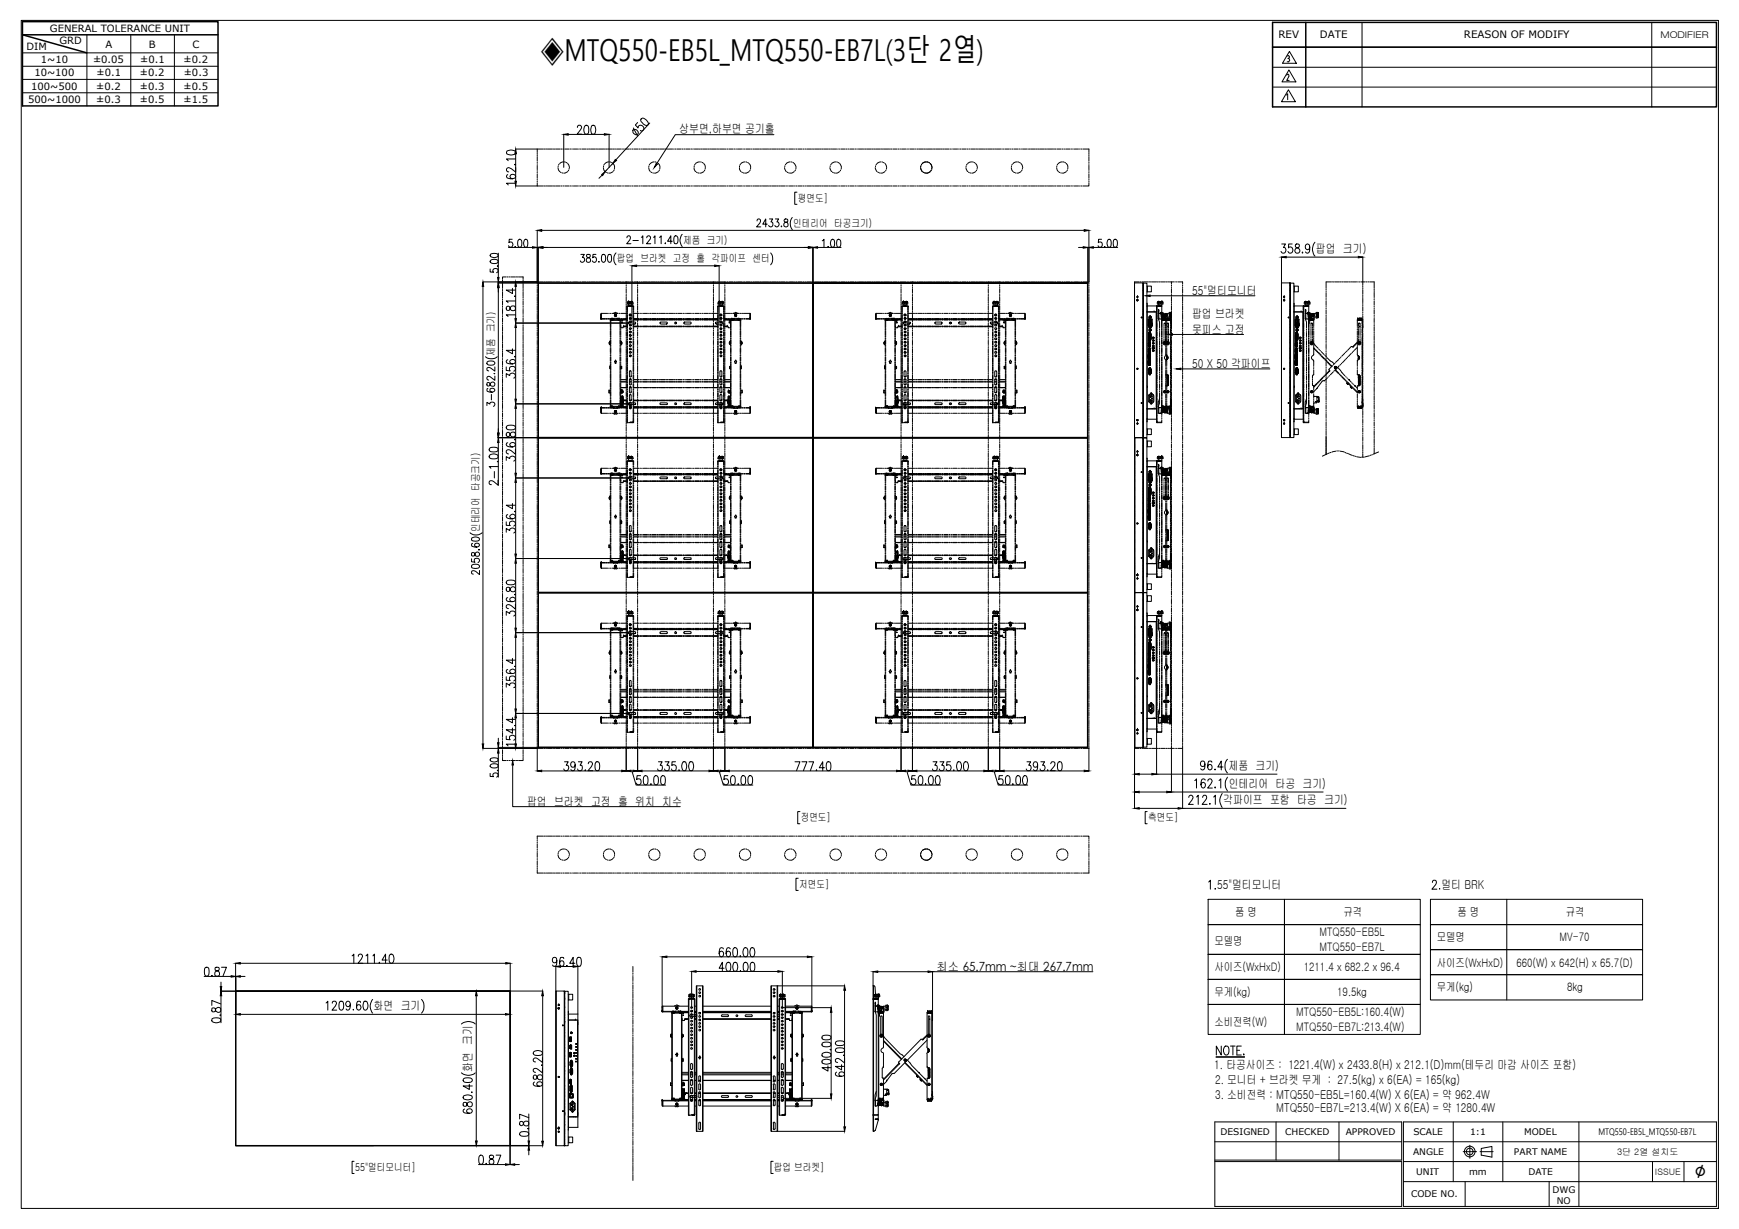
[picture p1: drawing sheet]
<svg xmlns="http://www.w3.org/2000/svg" width="297mm" height="210mm" viewBox="0 0 297 210" stroke-linecap="round" stroke-linejoin="round" font-family="sans-serif">
<defs><g id="words">
<text font-size="5.2" x="92.3" y="10.3">◈MTQ550-EB5L_MTQ550-EB7L(3단 2열)</text>
<text font-size="3.5" x="289.5" y="201.2">∅</text>
<g font-size="2.1">
<text x="116" y="22.7">상부면,하부면 공기홀</text>
<text x="224.8" y="43.2">팝업 크기)</text>
<text x="203.7" y="50.3">55&quot;멀티모니터</text>
<text x="203.6" y="54.3">팝업 브라켓</text>
<text x="203.6" y="57">못피스 고정</text>
<text x="203.7" y="62.9">50 X 50 각파이프</text>
<text x="209.8" y="131.5">제품 크기)</text>
<text x="90" y="137.6">팝업 브라켓 고정 홀 위치 치수</text>
<text x="208.9" y="137.4">각파이프 포함 타공 크기)</text>
<text x="209.9" y="134.6">인테리어 타공 크기)</text>
<text x="207.9" y="151.9">55&quot;멀티모니터</text>
<text x="246.2" y="151.9">멀티 BRK</text>
<text x="160" y="165.8">최소 65.7mm ~최대 267.7mm</text>
<text x="63.8" y="172.5">화면 크기</text>
<text x="80.7" y="183.1" transform="rotate(-90 80.7 183.1)">화면 크기</text>
<text x="207.4" y="182.6">1. 타공사이즈 : 1221.4(W) x 2433.8(H) x 212.1(D)mm(테두리 마감 사이즈 포함)</text>
<text x="207.5" y="185.2">2. 모니터 + 브라켓 무게 : 27.5(kg) x 6(EA) = 165(kg)</text>
<text x="207.5" y="187.6">3. 소비전력 : MTQ550-EB5L=160.4(W) X 6(EA) = 약 962.4W</text>
<text x="218" y="189.9">MTQ550-EB7L=213.4(W) X 6(EA) = 약 1280.4W</text>
</g>
<g font-size="2">
<text x="207.4" y="161.4">모델명</text>
<text x="211" y="156.5">품 명</text>
<text x="225.4" y="159.9">MTQ550-EB5L</text>
<text x="229.5" y="156.5">규격</text>
<text x="245.4" y="160.8">모델명</text>
<text x="248.9" y="156.5">품 명</text>
<text x="266.4" y="160.8">MV-70</text>
<text x="267.4" y="156.5">규격</text>
<text x="207.4" y="165.8">사이즈(WxHxD)</text>
<text x="222.7" y="165.9">1211.4 x 682.2 x 96.4</text>
<text x="225.4" y="162.4">MTQ550-EB7L</text>
<text x="245.4" y="165.1">사이즈(WxHxD)</text>
<text x="259" y="165.1">660(W) x 642(H) x 65.7(D)</text>
<text x="207.4" y="170.1">무게(kg)</text>
<text x="221.4" y="173.5">MTQ550-EB5L:160.4(W)</text>
<text x="228.4" y="170">19.5kg</text>
<text x="245.4" y="169.3">무게(kg)</text>
<text x="267.7" y="169.2">8kg</text>
<text x="207.4" y="175.2">소비전력(W)</text>
<text x="221.4" y="176.2">MTQ550-EB7L:213.4(W)</text>
</g>
<g font-size="1.8">
<text x="218.4" y="6.5">REV</text>
<text x="225.5" y="6.5">DATE</text>
<text x="250" y="6.5">REASON OF MODIFY</text>
<text x="136.3" y="34.5">평면도]</text>
<text x="116.7" y="41.6">제품 크기)</text>
<text x="135.5" y="38.7">인테리어 타공크기)</text>
<text x="105.4" y="44.8">팝업 브라켓 고정 홀 각파이프 센터</text>
<text x="84.5" y="60.8" transform="rotate(-90 84.5 60.8)">제품 크기)</text>
<text x="81.9" y="90.9" transform="rotate(-90 81.9 90.9)">인테리어 타공크기)</text>
<text x="136.8" y="140.2">정면도]</text>
<text x="196.1" y="140.2">측면도]</text>
<text x="136.5" y="151.6">저면도]</text>
<text x="60.6" y="200">55&quot;멀티모니터]</text>
<text x="132.2" y="200">팝업 브라켓]</text>
</g>
<g font-size="1.7">
<text x="8.5" y="5.4">GENERAL TOLERANCE UNIT</text>
<text x="4.5" y="8.5">DIM</text>
<text x="7" y="10.8">1~10</text>
<text x="10.1" y="7.5">GRD</text>
<text x="15.9" y="10.8">±0.05</text>
<text x="18" y="8.1">A</text>
<text x="23.9" y="10.8">±0.1</text>
<text x="25.4" y="8.1">B</text>
<text x="31.4" y="10.8">±0.2</text>
<text x="32.9" y="8.1">C</text>
<text x="4.8" y="17.6">500~1000</text>
<text x="5.3" y="15.3">100~500</text>
<text x="5.9" y="13.1">10~100</text>
<text x="16.5" y="15.3">±0.2</text>
<text x="16.5" y="17.6">±0.3</text>
<text x="16.5" y="13.1">±0.1</text>
<text x="23.9" y="13.1">±0.2</text>
<text x="23.9" y="15.3">±0.3</text>
<text x="23.9" y="17.6">±0.5</text>
<text x="31.4" y="15.3">±0.5</text>
<text x="31.4" y="17.6">±1.5</text>
<text x="31.4" y="13.1">±0.3</text>
</g>
<g font-size="1.6">
<text x="283.6" y="6.4">MODIFIER</text>
<text x="208.5" y="193.9">DESIGNED</text>
<text x="219.5" y="193.9">CHECKED</text>
<text x="229.9" y="193.9">APPROVED</text>
<text x="241.4" y="197.3">ANGLE</text>
<text x="241.4" y="193.9">SCALE</text>
<text x="251.1" y="193.9">1:1</text>
<text x="258.6" y="197.3">PART NAME</text>
<text x="260.3" y="193.9">MODEL</text>
<text x="273" y="193.8">MTQ550-EB5L_MTQ550-EB7L</text>
<text x="241.9" y="200.7">UNIT</text>
<text x="250.9" y="200.7">mm</text>
<text x="261.1" y="200.7">DATE</text>
<text x="265.2" y="203.7">DWG</text>
<text x="241" y="204.5">CODE NO.</text>
<text x="265.9" y="205.6">NO</text>
</g>
<g font-size="1.5">
<text x="276.2" y="197.2">3단 2열 설치도</text>
<text x="282.7" y="200.7">ISSUE</text>
</g>
</g></defs>
<!-- layer: 0 -->
<g fill="none" stroke="#000" stroke-width=".17">
<path d="M3.6 3.5h289.9v202.9h-289.9zM86.6 25.8l.6-.2a.72 .72 0 0 1 .9 .5 .92 .92 0 0 1-1.3 .3l-.2-.1-.1-.2zM86.7 29.8l-.2 .4a.95 .95 0 0 0 1.3 .3l.2-.1a.43 .43 0 0 0-.4-.6 .43 .43 0 0 0-.4 .6l.3 .1M88 28v.2zM88.1 26.3v4.7M88.1 31.8h4.7M88.1 25.5h4.7M88.1 28.6v.8l-1-.7a.36 .36 0 0 0-.6 .2 .36 .36 0 0 0 .4 .5M88.1 31.3h-1.6l.3 .3M88.1 27.1h-1.6l.3 .3M91.8 25.5v.5M91.8 26.2v.1"/>
<path d="M91.8 26.5v.1M91.8 26.8v.7M91.8 27.7v.1M91.8 28v.1M91.8 28.3v.7M91.8 29.1v.2M91.8 29.4v.2M91.8 29.7v.8M91.8 30.6v.1M91.8 30.9v.1M91.8 31.2v.6M91.8 39.3v8.8"/>
<path d="M92.5 39.3h92.7M92.9 31.8h.2M92.9 25.5h.2M93.2 31.8h.2M93.2 25.5h.2M93.5 31.8h.8M93.5 25.5h.8M94.4 31.8h.2M94.4 25.5h.2M94.7 31.8h.2M94.7 25.5h.2M95 31.8h.7"/>
<path d="M95 25.5h.7M95.3 28.6l.1 .5 .2 .2M95.4 28.3l-.1 .2M95.5 28l-.1 .2M95.7 29.4l.1 .1M95.9 31.8h.1M95.9 25.5h.1M96 29.5l.1 .1M96.2 31.8h.1M96.2 25.5h.1M96.3 27.7h-.3l-.4 .3M96.3 22.9v5.7"/>
<path d="M96.4 27.7h.2M96.5 31.8h.7M96.5 25.5h.7M96.7 27.7l.1 .1M97 29.3l-.7 .3M97 27.9l.3 .7M97.1 23h6.1M97.1 29.1v.1M97.2 28.8v.1M97.4 31.8h.1M97.4 25.5h.1M97.6 31.8h.2"/>
<path d="M97.6 25.5h.2M97.9 31.8h.8M97.9 25.5h.8M98.6 21.8l.1-.3 .1-.1 .5 .1a.49 .49 0 0 1-.2 .7l-.5 .7h.8M98.8 31.8h.2M98.8 25.5h.2M99.1 31.8h.2M99.1 25.5h.2M99.4 31.8h.7M99.4 25.5h.7M99.9 21.5l.3-.1a1.2 1.2 0 0 1 .2 1.5 .42 .42 0 0 1-.6-.2 1.28 1.28 0 0 1 .1-1.2zM100.3 31.8h.1"/>
<path d="M100.3 25.5h.1M100.6 31.8h.1M100.6 25.5h.1M100.9 31.8h.7M100.9 25.5h.7M101.1 21.5l.3-.1a.92 .92 0 0 1 .3 1.3 .42 .42 0 0 1-.6 .2l-.2-.6zM101.8 31.8h.1M101.8 25.5h.1M102.1 31.8h.1M102.1 25.5h.1M102.3 31.8h.8M102.3 25.5h.8"/>
<path d="M102.9 29.9l-.6 .6M103.1 28.3v.2M103.2 31.8h.2M103.2 25.5h.2M103.2 28v.2M103.4 29.4l.2 .1M103.5 31.8h.2M103.5 25.5h.2M103.7 29.5l.2 .1M103.8 31.8h.8M103.8 25.5h.8M104 27.7h-.3l-.4 .3"/>
<path d="M104 22.9v5.7M104.2 27.7h.1M104.5 27.7l.1 .1M104.7 27.9l-1.3 1.4-.2-.2-.1-.5M104.7 29.3l-.7 .3M104.7 27.9l.2 .4 .1 .3M104.7 31.8h.2M104.7 25.5h.2M104.9 29.1l-.1 .1M105 28.8l-.1 .1M105 31.8h.1M105 25.5h.1"/>
<path d="M105.3 31.8h.7M105.3 25.5h.7M106.2 31.8h.1M106.2 25.5h.1M106.5 31.8h.1M106.5 25.5h.1M106.8 31.8h.7M106.8 25.5h.7M107.7 31.8h.1M107.7 25.5h.1M108 31.8h.1M108 25.5h.1"/>
<path d="M108.2 21.9l.7 1.4M108.2 22.1a.56 .56 0 0 1 .7 .2 .56 .56 0 0 1 0 .7 .55 .55 0 0 1-.7-.2 .55 .55 0 0 1 0-.7zM108.3 31.8h.7M108.3 25.5h.7M108.9 20.9l-.4 .5 .5 .5a.48 .48 0 0 1 .5-.5 .48 .48 0 0 1 .4 .5 .48 .48 0 0 1-.4 .5l-.1-.1M109.2 31.8h.1M109.2 25.5h.1M109.5 31.8h.1M109.5 25.5h.1M109.6 20.2a1 1 0 0 1 1.1 1.1l-.2 .1a1.32 1.32 0 0 1-1.1-.9zM109.8 31.8h.7M109.8 25.5h.7"/>
<path d="M110.6 31.8h.2M110.6 25.5h.2M110.8 28.6l.3 .7M110.9 28.3l-.1 .2M110.9 31.8h.2M110.9 25.5h.2M111 28l-.1 .2M111 21l-5.8 6.3M111.2 29.4l.1 .1M111.2 31.8h.8M111.2 25.5h.8M111.5 29.5l.1 .1"/>
<path d="M111.7 27.7l-.6 .3M111.9 27.7h.1M112.1 31.8h.2M112.1 25.5h.2M112.2 27.7l.1 .1M112.4 31.8h.2M112.4 25.5h.2M112.5 29.3l-.7 .3M112.5 27.9l.2 .4v.3M112.6 29.1v.1M112.7 31.8h.7M112.7 25.5h.7"/>
<path d="M112.7 28.8v.1M113.6 31.8h.1M113.6 25.5h.1M113.9 31.8h.1M113.9 25.5h.1M114.2 31.8h.7M114.2 25.5h.7M115 31.8h.2M115 25.5h.2M115.3 31.8h.2M115.3 25.5h.2M115.6 31.8h.8"/>
<path d="M115.6 25.5h.8M116.5 31.8h.2M116.5 25.5h.2M116.8 31.8h.2M116.8 25.5h.2M117.1 31.8h.7M117.1 25.5h.7M118 31.8h.1M118 25.5h.1M118.3 31.8h.1M118.3 25.5h.1M118.6 28.6v.3l.2 .4"/>
<path d="M118.6 28.3v.2M118.6 31.8h.7M118.6 25.5h.7M118.7 28l-.1 .2M118.9 29.4l.2 .1M119.2 29.5l.2 .1M119.5 31.8h.1M119.5 25.5h.1M119.5 27.7l-.7 .3M119.7 27.7h.1M119.7 31.8h.2M119.7 25.5h.2"/>
<path d="M120 27.7l.1 .1M120 31.8h.8M120 25.5h.8M120.2 29.3l-.7 .3M120.2 27.9l.2 .4 .1 .3M120.4 29.1l-.1 .1M120.5 28.8l-.1 .1M120.9 31.8h.2M120.9 25.5h.2M121.2 31.8h.2M121.2 25.5h.2M121.5 31.8h.8"/>
<path d="M121.5 25.5h.8M122.4 31.8h.2M122.4 25.5h.2M122.7 31.8h.2M122.7 25.5h.2M123 31.8h.8M123 25.5h.8M123.9 31.8h.1M123.9 25.5h.1M124.2 31.8h.1M124.2 25.5h.1M124.5 31.8h.7"/>
<path d="M124.5 25.5h.7M125.4 31.8h.1M125.4 25.5h.1M125.7 31.8h.1M125.7 25.5h.1M126 31.8h.7M126 25.5h.7M126.3 28.6v.3l.3 .4M126.4 28.3l-.1 .2M126.5 28l-.1 .2M126.7 29.4l.1 .1M126.9 31.8h.1"/>
<path d="M126.9 25.5h.1M126.9 29.5l.2 .1M127.2 31.8h.1M127.2 25.5h.1M127.2 27.7l-.6 .3M127.4 27.7h.1M127.5 31.8h.7M127.5 25.5h.7M127.7 27.7l.1 .1M127.9 27.9l.3 .4v.3M128 29.3l-.8 .3M128.1 29.1l-.1 .1"/>
<path d="M128.2 28.8v.1M128.3 31.8h.2M128.3 25.5h.2M128.6 31.8h.2M128.6 25.5h.2M128.9 31.8h.8M128.9 25.5h.8M129.3 37.7l.2-.3h.2l.2 .2-.1 .5-.6 .6h.7M129.8 31.8h.1M129.8 25.5h.1M130.1 31.8h.1M130.1 25.5h.1"/>
<path d="M130.4 31.8h.7M130.4 25.5h.7M131 38.3h-.7l.5-.9v1.3M131.3 31.8h.1M131.3 25.5h.1M131.4 37.4h.6l-.3 .5a.4 .4 0 0 1 .3 .6 .4 .4 0 0 1-.7 0M131.6 31.8h.1M131.6 25.5h.1M131.9 31.8h.7M131.9 25.5h.7M132.2 23h-16.9l-3.1 5M132.4 37.4h.6l-.3 .5a.39 .39 0 0 1 .3 .6 .39 .39 0 0 1-.6 0"/>
<path d="M132.7 31.8h.2M132.7 25.5h.2M133 31.8h.2M133 25.5h.2M133.3 31.8h.8M133.3 25.5h.8M133.4 38.7h.1zM134 28.6l.3 .7M134 37.5v.4a.52 .52 0 0 1 .5 .2 .52 .52 0 0 1 0 .6 .4 .4 0 0 1-.6-.1 .4 .4 0 0 1 .3-.6l.3-.1 .1-.3-.2-.2zM134.1 28.3v.2M134.2 31.8h.2M134.2 25.5h.2"/>
<path d="M134.2 28l-.1 .2M134.4 29.4l.2 .1M134.5 31.8h.1M134.5 25.5h.1M134.7 29.5l.2 .1M134.8 31.8h.7M134.8 25.5h.7M135 27.7l-.7 .3M135.2 27.7h.1M135.3 37.1a1.73 1.73 0 0 0 0 2.1M135.5 27.7l.1 .1M135.7 29.3l-.5 .3h-.2"/>
<path d="M135.7 27.9l.3 .7M135.7 31.8h.1M135.7 25.5h.1M135.9 29.1l-.1 .1M136 28.8l-.1 .1M136 31.8h.1M136 25.5h.1M136.1 32.8h-.4v2.1h.4M136.3 31.8h.7M136.3 25.5h.7M137.2 31.8h.1M137.2 25.5h.1"/>
<path d="M137.5 31.8h.1M137.5 25.5h.1M137.8 31.8h.7M137.8 25.5h.7M138.6 31.8h.2M138.6 25.5h.2M138.9 31.8h.2M138.9 25.5h.2M139.2 31.8h.8M139.2 25.5h.8M140.1 31.8h.2M140.1 25.5h.2"/>
<path d="M140.4 31.8h.2M140.4 25.5h.2M140.7 31.8h.8M140.7 25.5h.8M141.6 31.8h.2M141.6 25.5h.2M141.8 28.6l.3 .7M141.8 28.3v.2M141.9 31.8h.2M141.9 25.5h.2M142 28l-.1 .2M142.2 29.4l.1 .1"/>
<path d="M142.2 31.8h.7M142.2 25.5h.7M142.4 29.5l.2 .1M142.7 27.7l-.6 .3M142.9 27.7h.1M143.1 31.8h.1M143.1 25.5h.1M143.2 27.7l.1 .1M143.4 31.8h.1M143.4 25.5h.1M143.4 29.3l-.4 .3h-.3M143.4 27.9l.3 .7"/>
<path d="M143.6 29.1l-.1 .1M143.7 31.8h.7M143.7 25.5h.7M143.7 28.8v.1M144.6 31.8h.1M144.6 25.5h.1M144.9 31.8h.1M144.9 25.5h.1M145.1 31.8h.8M145.1 25.5h.8M146 31.8h.2M146 25.5h.2"/>
<path d="M146.3 31.8h.2M146.3 25.5h.2M146.6 31.8h.7M146.6 25.5h.7M147.5 31.8h.1M147.5 25.5h.1M147.8 31.8h.1M147.8 25.5h.1M148.1 31.8h.7M148.1 25.5h.7M149 31.8h.1M149 25.5h.1"/>
<path d="M149.3 31.8h.1M149.3 25.5h.1M149.5 28.6l.3 .7M149.5 28.3v.2M149.5 31.8h.8M149.5 25.5h.8M149.7 28l-.1 .2M149.9 29.4l.2 .1M150.2 29.5l.2 .1M150.4 31.8h.2M150.4 25.5h.2M150.5 27.7l-.7 .3"/>
<path d="M150.7 27.7h.1M150.7 31.8h.2M150.7 25.5h.2M150.9 27.7l.1 .1M151 31.8h.8M151 25.5h.8M151.2 29.3l-.7 .3M151.2 27.9l.3 .7M151.3 29.1v.1M151.5 28.8l-.1 .1M151.9 31.8h.2M151.9 25.5h.2"/>
<path d="M152.2 31.8h.1M152.2 25.5h.1M152.5 31.8h.7M152.5 25.5h.7M153.4 31.8h.1M153.4 25.5h.1M153.7 31.8h.1M153.7 25.5h.1M154 31.8h.7M154 25.5h.7M154.9 31.8h.1M154.9 25.5h.1"/>
<path d="M155.2 31.8h.1M155.2 25.5h.1M155.5 31.8h.7M155.5 25.5h.7M156.4 31.8h.1M156.4 25.5h.1M156.7 31.8h.1M156.7 25.5h.1M156.9 31.8h.8M156.9 25.5h.8M157.3 28.6l.3 .7M157.3 28.3v.2"/>
<path d="M157.4 28v.2M157.7 29.4l.1 .1M157.8 31.8h.2M157.8 25.5h.2M157.9 29.5l.2 .1M158.1 31.8h.2M158.1 25.5h.2M158.2 27.7h-.3l-.3 .3M158.4 27.7h.1M158.4 31.8h.8M158.4 25.5h.8M158.7 27.7l.1 .1"/>
<path d="M158.9 27.9l.3 .7M158.9 29.3l-.7 .3M159.1 29.1l-.1 .1M159.2 28.8v.1M159.3 31.8h.2M159.3 25.5h.2M159.6 31.8h.2M159.6 25.5h.2M159.9 31.8h.7M159.9 25.5h.7M160.8 31.8h.1M160.8 25.5h.1"/>
<path d="M161.1 31.8h.1M161.1 25.5h.1M161.4 31.8h.7M161.4 25.5h.7M162.2 31.8h.2M162.2 25.5h.2M162.5 31.8h.2M162.5 25.5h.2M162.8 31.8h.8M162.8 25.5h.8M163.7 31.8h.2M163.7 25.5h.2"/>
<path d="M164 31.8h.2M164 25.5h.2M164.3 31.8h.7M164.3 25.5h.7M165 28.6l.3 .7M165 28.3v.2M165.2 28l-.1 .2M165.2 31.8h.1M165.2 25.5h.1M165.4 29.4l.2 .1M165.5 31.8h.1M165.5 25.5h.1"/>
<path d="M165.7 29.5l.1 .1M165.8 31.8h.7M165.8 25.5h.7M166 27.7h-.4l-.3 .3M166.1 27.7h.2M166.4 27.7l.1 .1M166.7 31.8h.1M166.7 25.5h.1M166.7 29.3l-.7 .3M166.7 27.9l.2 .7M166.8 29.1l-.1 .1M166.9 28.8v.1"/>
<path d="M166.9 31.8h.2M166.9 25.5h.2M167.2 31.8h.8M167.2 25.5h.8M168.1 31.8h.2M168.1 25.5h.2M168.4 31.8h.2M168.4 25.5h.2M168.7 31.8h.8M168.7 25.5h.8M169.6 31.8h.2M169.6 25.5h.2"/>
<path d="M169.9 31.8h.2M169.9 25.5h.2M170.2 31.8h.7M170.2 25.5h.7M171.1 31.8h.1M171.1 25.5h.1M171.4 31.8h.1M171.4 25.5h.1M171.7 31.8h.7M171.7 25.5h.7M172.6 31.8h.1M172.6 25.5h.1"/>
<path d="M172.7 28.6l.1 .5 .2 .2M172.8 28.3l-.1 .2M172.9 31.8h.1M172.9 25.5h.1M172.9 28l-.1 .2M173.1 29.4l.2 .1M173.2 31.8h.7M173.2 25.5h.7M173.4 29.5l.2 .1M173.7 27.7h-.3l-.4 .3M173.8 27.7h.2M174.1 31.8h.1"/>
<path d="M174.1 25.5h.1M174.1 27.7l.2 .1M174.4 31.8h.1M174.4 25.5h.1M174.4 29.3l-.7 .3M174.4 27.9l.3 .7M174.6 29.1l-.1 .1M174.7 31.8h.7M174.7 25.5h.7M174.7 28.8l-.1 .1M175.5 31.8h.2M175.5 25.5h.2"/>
<path d="M175.8 31.8h.2M175.8 25.5h.2M176.1 31.8h.8M176.1 25.5h.8M177 31.8h.2M177 25.5h.2M177.3 31.8h.1M177.3 25.5h.1M177.6 31.8h.7M177.6 25.5h.7M178.5 31.8h.1M178.5 25.5h.1"/>
<path d="M178.8 31.8h.1M178.8 25.5h.1M179.1 31.8h.7M179.1 25.5h.7M179.9 31.8h.2M179.9 25.5h.2M180.2 31.8h.2M180.2 25.5h.2M180.5 28.6l.1 .5 .2 .2M180.5 31.8h.8M180.5 25.5h.8M180.5 28.3v.2"/>
<path d="M180.7 28l-.1 .2M180.9 29.4l.1 .1M181.2 29.5l.1 .1M181.4 31.8h.2M181.4 25.5h.2M181.5 27.7h-.4l-.4 .3M181.6 27.7h.2M181.7 31.8h.1M181.7 25.5h.1M181.9 27.7l.1 .1M182 31.8h.7M182 25.5h.7"/>
<path d="M182.1 29.3l-.6 .3M182.1 27.9l.3 .4v.3M182.3 29.1l-.1 .1M182.4 28.8v.1M182.9 31.8h.1M182.9 25.5h.1M183.2 31.8h.1M183.2 25.5h.1M183.5 31.8h.7M183.5 25.5h.7M184.4 31.8h.1M184.4 25.5h.1"/>
<path d="M184.7 31.8h.1M184.7 25.5h.1M185 25.5h1v.5M186 31.2v.6h-1M186 26.2v.1M186 26.5v.1M186 26.8v.7M186 27.7v.1M186 28v.1M186 28.3v.7M186 29.1v.2M186 29.4v.2"/>
<path d="M186 29.7v.8M186 30.6v.1M186 30.9v.1M186 39.3v8.8M82.5 48.1h9.2M82.5 48.9v78.2M83.7 45.9v.6h.6a.4 .4 0 0 1 .1-.5 .4 .4 0 0 1 .5 0 .4 .4 0 0 1 0 .5l-.1 .1M83.8 44.5l.5-.2a.56 .56 0 0 1 .8 .4 .81 .81 0 0 1-1.4-.1zM83.8 43.4l.5-.1a.57 .57 0 0 1 .8 .4 .79 .79 0 0 1-1.4-.1zM84.9 45.4h.2zM85.1 43.2v4.2M85.1 48.1v.2"/>
<path d="M85.1 49.1v24.9M85.8 47.8v.2M85.8 48.1v.2M85.8 48.4v.8M85.8 49.3v.2M85.8 49.6v.2M85.8 49.9v.7M85.8 50.8v.1M85.8 51.1v.1M85.8 51.4v.7M85.8 52.3v.1M85.8 52.5v.2"/>
<path d="M85.8 52.8v.8M85.8 53.7v.2M85.8 54v.2M85.8 54.3v.7M85.8 55.2v.1M85.8 55.5v.1M85.8 55.8v.7M85.8 56.7v.1M85.8 57v.1M85.8 57.2v.8M85.8 58.1v.2M85.8 58.4v.2"/>
<path d="M85.8 58.7v.8M85.8 59.6v.2M85.8 59.9v.2M86.5 47.3h-.7v.4M86.6 52.4a.38 .38 0 0 0-.1 .4 .38 .38 0 0 0 .4 .2h.1a.58 .58 0 0 1 .3-.7 .58 .58 0 0 1 .7 .1 .46 .46 0 0 1-.2 .7 .46 .46 0 0 1-.6-.4l-.2-.3zM86.6 47.3h.2M86.9 42.3h4.1M86.9 47.3h.2M87.2 47.3h.8M87.5 40.9h-.5l-.1 .6 .1-.1a.42 .42 0 0 1 .6 .1 .42 .42 0 0 1-.2 .6 .42 .42 0 0 1-.5-.1M87.5 49.2v.9l-1-.6h1.5M87.5 59.6v.8l-1-.6h1.5"/>
<path d="M88 50.5v.1zM88 42.1v.1zM88 55.2h19.4M88 53.8h-1.5l.3 .3M88 51.4h-1.5l.3 .3M88.1 48.9v5.5M88.1 55.9v12.3M88.1 47.3h.2M88.4 47.3h.1M88.6 41l.1-.1a.81 .81 0 0 1 .1 1.3h-.1a.98 .98 0 0 1-.1-1.2zM88.7 47.3h.7v.4M89.4 47.8v.2"/>
<path d="M89.4 48.1v.2M89.4 48.4v.8M89.4 49.3v.2M89.4 49.6v.2M89.4 49.9v.7M89.4 50.8v.1M89.4 51.1v.1M89.4 51.4v.7M89.4 52.3v.1M89.4 52.5v.2M89.4 52.8v.8M89.4 53.7v.2"/>
<path d="M89.4 54v.2M89.4 54.3v.7M89.4 55.2v.1M89.4 55.5v.1M89.4 55.8v.7M89.4 56.7v.1M89.4 57v.1M89.4 57.2v.8M89.4 58.1v.2M89.4 58.4v.2M89.4 58.7v.8M89.4 59.6v.2"/>
<path d="M89.4 59.9v.2M89.6 41l.3-.1a1.11 1.11 0 0 1 .1 1.3h-.2a.93 .93 0 0 1-.2-1.2zM91.8 48.7v.1M91.8 49v.1M91.8 49.3v.7M91.8 50.2v.1M91.8 50.4v.2M91.8 50.7v.8M91.8 51.6v.2M91.8 51.9v.2M91.8 52.2v.8M91.8 53.1v.2"/>
<path d="M91.8 53.4v.2M91.8 53.7v.8M91.8 54.6v.2M91.8 54.9v.1M91.8 55.2v.7M91.8 56.1v.1M91.8 56.4v.1M91.8 56.7v.7M91.8 57.5v.2M91.8 57.8v.2M91.8 58.1v.8M91.8 59v.2"/>
<path d="M91.8 59.3v.2M91.8 59.6v.7M91.8 42.3h.1M91.9 42.2v6.1h-6.8M92 48.4h46.8v26.3h-46.8zM92.7 42.3h45.4M92.8 48.1h-1v.4M92.9 48.1h.2M93.2 48.1h.2M93.5 48.1h.8M94.4 48.1h.2M94.7 48.1h.2"/>
<path d="M95 48.1h.7M95.9 48.1h.1M96.2 48.1h.1M96.5 48.1h.7M97.4 48.1h.1M97.6 48.1h.2M97.9 48.1h.8M98.8 48.1h.2M99.1 48.1h.2M99.2 43.4h.6l-.3 .6a.4 .4 0 0 1 .3 .6 .4 .4 0 0 1-.7-.1M99.4 48.1h.7M100.2 43.5v.2l.2 .3a.43 .43 0 0 1 .5 .4 .43 .43 0 0 1-.5 .4 .45 .45 0 0 1-.2-.5 .45 .45 0 0 1 .5-.3l.1-.3v-.2z"/>
<path d="M100.3 48.1h.1M100.6 48.1h.1M100.9 48.1h.7M101.8 48.1h.1M101.8 43.4h-.5l-.1 .6h.1a.34 .34 0 0 1 .5 .1 .42 .42 0 0 1 0 .6 .42 .42 0 0 1-.6-.2M102.1 48.1h.1M102.3 44.7v.1zM102.3 48.1h.8M102.6 54.4h.1M102.6 53.7v.8M102.7 53.5v.9h.7M102.7 53.5v.9"/>
<path d="M102.7 54.4h.1M102.7 54.5h.1M102.7 54.5h.7M102.7 54.4v.1M102.7 53.5h1.1M102.9 43.5l.3-.1a.81 .81 0 0 1-.2 1.4 1.03 1.03 0 0 1-.1-1.3zM103.2 48.1h.2M103.5 54.4h.2M103.5 48.1h.2M103.5 54.5h.2M103.8 54.4h.2M103.8 48.1h.8"/>
<path d="M103.8 54.5h.2M103.9 43.5l.3-.1a.8 .8 0 0 1 .2 1.1l-.3 .3a.97 .97 0 0 1-.2-1.3zM104 53.5h.1M104.1 54.4h1.8M104.1 58.4h.1M104.1 58.7h.1M104.1 58.5h.1M104.1 58.4l.1 .3zM104.1 58.7l.1 .1zM104.1 58.8h.1M104.1 58.4v.3M104.2 58.5h.1"/>
<path d="M104.2 58.7h.1M104.2 58.8h.1M104.2 58.5v.2M104.2 58.5h-.2v.2h.2M104.3 53.5h.1M104.3 54.6v.1M104.3 54.7h.1M104.3 58.3v.7M104.3 54.5h.1M104.3 54.7v1.1M104.3 55.9v.2M104.3 56.2v.2"/>
<path d="M104.3 56.5v.8M104.3 57.4v.1M104.3 57.7v.1M104.3 58v.7M104.3 59.2v.1M104.3 59.5v.7M104.3 54.7h1.6M104.3 54.5v1.3M104.3 58.9v.1M104.3 54.5l.4 .1zM104.5 54.5h.1M104.5 54.7h.1"/>
<path d="M104.5 54.6v.1M104.5 53.5h.8M104.6 54.5h.1M104.6 54.7h.1M104.7 54.5v.1M104.7 54.6l-.2 .1M104.7 54.6h.9M104.7 48.1h.2M104.7 54.5h.1M104.8 53.5h.1a.22 .22 0 0 1 .2-.2 .22 .22 0 0 1 .3 .2h.1M104.8 54.4v.1M104.8 54.6v-.1h.6v.1"/>
<path d="M104.8 54.4v.1h-.7M105 48.1h.1M105.2 43.2a1.53 1.53 0 0 0 0 2M105.3 48.1h.7M105.4 53.5h.2M105.4 54.5h.1M105.4 54.5h.5M105.4 54.5h.2M105.4 54.4v.1M105.6 54.5l.3 .1zM105.6 54.5v.2l.2-.1M105.6 54.5h.1"/>
<path d="M105.6 54.7h.1M105.6 54.5h.2M105.7 53.5h.2M105.8 54.5h.1M105.8 54.7h.1M105.9 54.7h.1v1.1M105.9 54.6v1.2M105.9 55.9v.2M105.9 56.2v.2M105.9 56.5v.8M105.9 57.4v.1M105.9 57.7v.1"/>
<path d="M105.9 58v.7M105.9 58.9v.1M105.9 59.2v.1M105.9 59.5v.7M105.9 54.5v.1M106 58.3v.7M106 55.7h.1M106 55.7v.3h.5v-.3M106 54.5h.1M106 55.9v.2M106 56.2v.2M106 56.5v.8"/>
<path d="M106 57.4v.1M106 57.7v.1M106 58v.7M106 59.2v.1M106 59.5v.7M106 53.5h1.1M106.1 58.5h.1v.2h-.1M106.1 54.5h.1M106.1 54.4h.1M106.1 58.5h.1M106.1 58.7h.1M106.1 58.4l.1 .3z"/>
<path d="M106.1 58.5v.2M106.2 58.5h.1M106.2 58.7h.1M106.2 58.5v.2M106.2 55.1h.1zM106.2 54.8v.1zM106.2 48.1h.1M106.4 54.4h.1M106.4 54.5h.1M106.5 54.6h.1M106.5 48.1h.1M106.5 55.7h.6"/>
<path d="M106.5 55.7h.1M106.7 54.5h.4M106.7 54.4h.4M106.8 48.1h.7M107 48.1v.4M107 48.7v.1M107 49v.1M107 49.3v.7M107 50.2v.1M107 50.4v.2M107 50.7v.8M107 51.6v.2"/>
<path d="M107 51.9v.2M107 52.2v.8M107 53.1v.2M107 53.4v.2M107 53.7v.8M107 54.6v.2M107 54.9v.1M107 55.2v.7M107 56.1v.1M107 56.4v.1M107 56.7v.7M107 57.5v.2"/>
<path d="M107 57.8v.2M107 58.1v.8M107 59v.2M107 59.3v.2M107 59.6v.7M107.1 53.8v.7l-1 .1M107.1 55.8l-.6-.1 .3 .1M107.1 40.6l.1-.2a.37 .37 0 0 1 .5 .1 .37 .37 0 0 1-.1 .5l-.6 .6h.8M107.1 53.2v.2M107.1 53.5v.2M107.1 54.7v.1M107.1 55v.1"/>
<path d="M107.1 55.3v.7M107.1 56.1v.2M107.1 56.4v.2M107.1 56.7v.8M107.1 57.6v.2M107.1 57.9v.2M107.1 58.2v.7M107.1 59.1v.1M107.1 59.4v.1M107.1 59.7v.7M107.1 54.6l-1.2 .1M107.2 52.3h.9"/>
<path d="M107.2 52.3h.1M107.2 52.3v.8M107.2 53.2v.2M107.2 53.5v.2M107.2 53.8v.7M107.2 54.7v.1M107.2 55v.1M107.2 55.3v.7M107.2 56.1v.2M107.2 56.4v.2M107.2 56.7v.8M107.2 57.6v.2"/>
<path d="M107.2 57.9v.2M107.2 58.2v.7M107.2 59.1v.1M107.2 59.4v.1M107.2 59.7v.7M107.2 51.6h.1M107.2 51.6v.3h.1v-.3M107.2 51.6h.9h-.5v.3h.3M107.3 55.1l1.2-.1 .1 .3h-1.1zM107.3 51.6h.4M107.3 51.6h.1M107.4 51.6l-.1 .3h.3v-.3h-.3"/>
<path d="M107.4 51.6h.1M107.5 51.6h.4M107.5 54.4h.3M107.5 55h.3M107.6 51.9h.1M107.6 52.3h.1M107.6 54.5h.2M107.7 48.1h.1M107.8 52.3h.1M107.8 51.6h.1M107.9 51.6v.3M107.9 51.6h.1"/>
<path d="M107.9 51.6h.2M107.9 45.4v9.6M108 51.6h-.1M108 48.1h.1M108 51.9v.4h-.7v-.4M108 51.6l.1 .3h-.2M108.1 41.1h.9M108.1 52.3h.1M108.1 52.3v.7M108.1 53.1v.2M108.1 53.4v.2M108.1 53.7v.8"/>
<path d="M108.1 54.6v.2M108.1 54.9v.1M108.1 55.2v.7M108.1 56.1v.1M108.1 56.4v.1M108.1 56.7v.7M108.1 57.6v.1M108.1 57.9v.1M108.1 58.2v.7M108.1 59v.2M108.1 59.3v.2M108.1 59.6v.8"/>
<path d="M108.2 54.5h.9M108.2 53v-.7h-1.1v.8M108.2 53.1v.2M108.2 53.4v.2M108.2 53.7v.8M108.2 54.9v.1M108.2 55.2v.7M108.2 56.1v.1M108.2 56.4v.1M108.2 56.7v.7M108.2 57.6v.1M108.2 57.9v.1"/>
<path d="M108.2 58.2v.7M108.2 59v.2M108.2 59.3v.2M108.2 59.6v.8M108.2 54.4h.9M108.2 53.5h.9M108.2 55.7h.9M108.2 55.8h.9M108.3 48.1h.7M108.7 45.4h13.4M108.9 48.1v.4M108.9 48.7v.1"/>
<path d="M108.9 49v.1M108.9 49.3v.7M108.9 50.2v.1M108.9 50.4v.2M108.9 50.7v.8M108.9 51.6v.2M108.9 51.9v.2M108.9 52.2v.8M108.9 53.1v.2M108.9 53.4v.2M108.9 53.7v.8M108.9 54.6v.2"/>
<path d="M108.9 54.9v.1M108.9 55.2v.7M108.9 56.1v.1M108.9 56.4v.1M108.9 56.7v.7M108.9 57.5v.2M108.9 57.8v.2M108.9 58.1v.8M108.9 59v.2M108.9 59.3v.2M108.9 59.6v.7M109.1 54.6h-.9v.2"/>
<path d="M109.2 48.1h.1M109.3 54.5h.1M109.3 54.6h.1M109.3 54.4h.1M109.3 53.5h.1M109.3 55.7h.1M109.3 55.8h.1M109.5 48.1h.1M109.5 40.5l.3-.2v1.3M109.6 54.4h.1M109.6 53.5h.1M109.6 55.7h.1"/>
<path d="M109.6 55.8h.1M109.6 54.5h.1M109.6 54.6h.1M109.8 48.1h.7M109.9 54.4h.7M109.9 53.5h.7M109.9 55.7h.7M109.9 55.8h.7M109.9 54.5h.7M109.9 54.6h.7M110.5 40.6v-.2a.35 .35 0 0 1 .5 0 .35 .35 0 0 1 .1 .4l-.7 .8h.8M110.6 48.1h.2"/>
<path d="M110.8 54.4h.1M110.8 53.5h.1M110.8 55.7h.1M110.8 55.8h.1M110.8 54.5h.1M110.8 54.6h.1M110.9 48.1h.2M111 54.4h.2M111 53.5h.2M111 55.7h.2M111 55.8h.2M111 54.5h.2"/>
<path d="M111 54.6h.2M111.2 48.1h.8M111.3 54.5h.8M111.3 54.6h.8M111.3 54.4h.8M111.3 53.5h.8M111.3 55.7h.8M111.3 55.8h.8M111.6 40.5l.3-.2v1.3M112.1 48.1h.2M112.2 54.4h.2M112.2 53.5h.2"/>
<path d="M112.2 55.7h.2M112.2 55.8h.2M112.2 54.5h.2M112.2 54.6h.2M112.4 48.1h.2M112.5 54.5h.2M112.5 54.6h.2M112.5 54.4h.2M112.5 53.5h.2M112.5 55.7h.2M112.5 55.8h.2M112.6 40.5l.3-.2v1.3"/>
<path d="M112.7 48.1h.7M112.8 55h1.1l.1 .3h-1.1l-.2-.1zM112.8 54.4h.8M112.8 53.5h.8M112.8 55.7h.8M112.8 55.8h.8M112.8 54.5h.8M112.8 54.6h.8M113.6 48.1h.1M113.6 41.6h.1zM113.7 54.4h.2M113.7 53.5h.2"/>
<path d="M113.7 55.7h.2M113.7 55.8h.2M113.7 54.5h.2M113.7 54.6h.2M113.9 48.1h.1M114 54.5h.2M114 54.6h.2M114 54.4h.2M114 53.5h.2M114 55.7h.2M114 55.8h.2M114.2 48.1h.7"/>
<path d="M114.3 54.4h.7M114.3 53.5h.7M114.3 55.7h.7M114.3 55.8h.7M114.3 54.5h.7M114.3 54.6h.7M114.8 41.2h-.8l.6-.9v1.3M115 48.1h.2M115.2 54.4h.1M115.2 53.5h.1M115.2 55.7h.1M115.2 55.8h.1"/>
<path d="M115.2 54.5h.1M115.2 54.6h.1M115.2 40.4l.2-.1a.81 .81 0 0 1 .1 1.3h-.1a.8 .8 0 0 1-.3-1.1zM115.3 48.1h.2M115.5 54.4h.1M115.5 53.5h.1M115.5 55.7h.1M115.5 55.8h.1M115.5 54.5h.1M115.5 54.6h.1M115.6 48.1h.8M115.8 54.4h.7"/>
<path d="M115.8 53.5h.7M115.8 55.7h.7M115.8 55.8h.7M115.8 54.5h.7M115.8 54.6h.7M116.5 40a1.59 1.59 0 0 0 0 2.1M116.5 48.1h.2M116.7 54.4h.1M116.7 53.5h.1M116.7 55.7h.1M116.7 55.8h.1M116.7 54.5h.1"/>
<path d="M116.7 54.6h.1M116.8 48.1h.2M116.8 55h1.2l.1 .3h-1.1l-.2-.1zM117 54.4h.1M117 53.5h.1M117 55.7h.1M117 55.8h.1M117 54.5h.1M117 54.6h.1M117.1 48.1h.7M117.2 54.5h.8M117.2 54.6h.8"/>
<path d="M117.2 54.4h.8M117.2 53.5h.8M117.2 55.7h.8M117.2 55.8h.8M118 48.1h.1M118.1 54.5h.2M118.1 54.6h.2M118.1 54.4h.2M118.1 53.5h.2M118.1 55.7h.2M118.1 55.8h.2M118.3 48.1h.1"/>
<path d="M118.4 54.5h.2M118.4 54.6h.2M118.4 54.4h.2M118.4 53.5h.2M118.4 55.7h.2M118.4 55.8h.2M118.6 48.1h.7M118.7 54.5h.8M118.7 54.6h.8M118.7 54.4h.8M118.7 53.5h.8M118.7 55.7h.8"/>
<path d="M118.7 55.8h.8M119.5 48.1h.1M119.6 54.4h.1M119.6 53.5h.1M119.6 55.7h.1M119.6 55.8h.1M119.6 54.5h.1M119.6 54.6h.1M119.7 48.1h.2M119.9 54.4h.1M119.9 53.5h.1M119.9 55.7h.1"/>
<path d="M119.9 55.8h.1M119.9 54.5h.1M119.9 54.6h.1M120 48.1h.8M120.2 54.5h.7M120.2 54.6h.7M120.2 54.4h.7M120.2 53.5h.7M120.2 55.7h.7M120.2 55.8h.7M120.9 48.1h.2M121.1 54.5h.1"/>
<path d="M121.1 54.6h.1M121.1 54.4h.1M121.1 53.5h.1M121.1 55.7h.1M121.1 55.8h.1M121.2 48.1h.2M121.4 54.5h.1M121.4 54.6h.1M121.4 54.4h.1M121.4 53.5h.1M121.4 55.7h.1M121.4 55.8h.1"/>
<path d="M121.5 48.1h.8M121.7 54.5h.9M121.7 54.6h.9M121.7 54.4h.9M121.7 53.5h.9M121.7 55.7h.9M121.7 55.8h.9M121.9 48.1v.4M121.9 48.7v.1M121.9 49v.1M121.9 49.3v.7M121.9 50.2v.1"/>
<path d="M121.9 50.4v.2M121.9 50.7v.8M121.9 51.6v.2M121.9 51.9v.2M121.9 52.2v.8M121.9 53.1v.2M121.9 53.4v.2M121.9 53.7v.8M121.9 54.6v.2M121.9 54.9v.1M121.9 55.2v.7M121.9 56.1v.1"/>
<path d="M121.9 56.4v.1M121.9 56.7v.7M121.9 57.5v.2M121.9 57.8v.2M121.9 58.1v.8M121.9 59v.2M121.9 59.3v.2M121.9 59.6v.7M122.2 55h1.2l.1 .3h-1.1l-.2-.1zM122.4 48.1h.2M122.6 53.2v.2M122.6 53.5v.2"/>
<path d="M122.6 53.8v.7h-.9M122.6 54.7v.1M122.6 55v.1M122.6 55.3v.7M122.6 56.1v.2M122.6 56.4v.2M122.6 56.7v.8M122.6 57.6v.2M122.6 57.9v.2M122.6 58.2v.7M122.6 59.1v.1M122.6 59.4v.1"/>
<path d="M122.6 59.7v.7M122.7 52.3h.1M122.7 52.3v.8M122.7 53.2v.2M122.7 53.5v.2M122.7 53.8v.7M122.7 54.7v.1M122.7 55v.1M122.7 55.3v.7M122.7 56.1v.2M122.7 56.4v.2M122.7 56.7v.8"/>
<path d="M122.7 57.6v.2M122.7 57.9v.2M122.7 58.2v.7M122.7 59.1v.1M122.7 59.4v.1M122.7 59.7v.7M122.7 52.3l-.1 .8M122.7 52.3h.9zM122.7 51.6h.1M122.7 51.6l-.1 .3h.2v-.3M122.7 48.1h.2M122.7 51.6h.9h-.5v.3h.3"/>
<path d="M122.8 51.6h.1M122.8 51.6h.4M122.8 45.4v9.6M122.9 51.6l-.1 .3h.2v-.3h-.2M122.9 51.6h.1M123 51.6h.4M123 54.4h.3M123 55h.3M123 48.1h.8M123 51.9h.1M123 52.3h.1M123 54.5h.2"/>
<path d="M123.2 52.3h.1M123.3 51.6h.1M123.3 51.6l.1 .3M123.4 51.6v.3M123.4 51.6h.2M123.5 51.6h-.1M123.5 51.6l.1 .3h-.2v.4h-.6M123.6 52.3h.1M123.6 52.3l.1 .7M123.6 52.3v.7M123.6 53.1v.2M123.6 53.4v.2"/>
<path d="M123.6 53.7v.8M123.6 54.6v.2M123.6 54.9v.1M123.6 55.2v.7M123.6 56.1v.1M123.6 56.4v.1M123.6 56.7v.7M123.6 57.6v.1M123.6 57.9v.1M123.6 58.2v.7M123.6 59v.2M123.6 59.3v.2"/>
<path d="M123.6 59.6v.8M123.7 53.5h1.1M123.7 55.7h.5M123.7 55.8l.5-.1-.1 .1M123.7 54.5h.4M123.7 53.1v.2M123.7 53.4v.2M123.7 53.7v.8M123.7 54.9v.1M123.7 55.2v.7M123.7 56.1v.1M123.7 56.4v.1"/>
<path d="M123.7 56.7v.7M123.7 57.6v.1M123.7 57.9v.1M123.7 58.2v.7M123.7 59v.2M123.7 59.3v.2M123.7 59.6v.8M123.7 54.4h.4M123.8 48.1v.4M123.8 48.7v.1M123.8 49v.1M123.8 49.3v.7"/>
<path d="M123.8 50.2v.1M123.8 50.4v.2M123.8 50.7v.8M123.8 51.6v.2M123.8 51.9v.2M123.8 52.2v.8M123.8 53.1v.2M123.8 53.4v.2M123.8 53.7v.8M123.8 54.6v.2M123.8 54.9v.1M123.8 55.2v.7"/>
<path d="M123.8 56.1v.1M123.8 56.4v.1M123.8 56.7v.7M123.8 57.5v.2M123.8 57.8v.2M123.8 58.1v.8M123.8 59v.2M123.8 59.3v.2M123.8 59.6v.7M123.9 48.1h.1M124.2 48.1h.1M124.2 55.7h.2v.3h.4v-.3"/>
<path d="M124.2 55.7h.1M124.3 54.4h.1M124.3 54.6h.1M124.3 54.5h.1M124.5 48.1h.7M124.5 54.8l.1 .1zM124.5 55.1h.1zM124.6 54.4h.1M124.6 58.5h.1M124.6 58.7h.1M124.6 54.5h.1M124.7 58.4h.1"/>
<path d="M124.7 58.7h.1M124.7 58.4v.3zM124.7 58.4l-.1 .3M124.7 54.5v.1M124.7 58.5h-.1v.2h.1M124.8 55.8v-1.1l.1 1.1M124.8 58.3v.7M124.8 54.5h-1.1M124.8 55.9v.2M124.8 56.2v.2M124.8 56.5v.8M124.8 57.4v.1"/>
<path d="M124.8 57.7v.1M124.8 58v.7M124.8 59.2v.1M124.8 59.5v.7M124.9 54.4h.4M124.9 54.7l-1.2-.1v.2M124.9 54.5l.3 .1zM124.9 54.5v.2M124.9 54.7h1.5M124.9 55.9v.2M124.9 56.2v.2M124.9 56.5v.8"/>
<path d="M124.9 57.4v.1M124.9 57.7v.1M124.9 58v.7M124.9 58.9v.1M124.9 59.2v.1M124.9 59.5v.7M124.9 53.5h.2M125 54.5h.1M125 54.7h.1M125 54.7h.2M125 54.6v.1M125 54.5h.2"/>
<path d="M125.1 54.5h.1M125.2 54.5h.1M125.2 54.7h.1M125.2 54.5v.2M125.2 53.5h.2M125.3 54.6h.8M125.3 54.5h.1M125.3 53.5h.2v-.1h.2l.1 .1M125.3 54.4v.1M125.3 54.4h1.3M125.4 54.6v-.1h.5v.1M125.4 48.1h.1"/>
<path d="M125.4 54.4v.1h-.5M125.5 53.8l.2-.1 .1 .2a.14 .14 0 0 0-.2-.2 .13 .13 0 0 0 0 .2 .13 .13 0 0 0 .2 0v.1h-.2zM125.5 53.5h.8M125.6 53.7l-.1 .2 .1 .1M125.7 53.7l.1 .2-.1 .1M125.7 48.1h.1M125.8 53.5h.3M125.9 54.4v.1h.7M125.9 54.5h.2M126 48.1h.7M126 54.4v.1M126.1 54.5l.3 .1z"/>
<path d="M126.1 54.5v.2l.3-.1M126.2 54.7h.1M126.2 54.5h.1M126.3 54.7h.1M126.3 54.5h.1M126.3 54.5h-.1h.1M126.4 53.5h.2M126.4 54.5v1.3M126.4 54.7h.1M126.4 55.9v.2M126.4 56.2v.2M126.4 56.5v.8"/>
<path d="M126.4 57.4v.1M126.4 57.7v.1M126.4 58v.7M126.4 58.9v.1M126.4 59.2v.1M126.4 59.5v.7M126.5 58.3v.7M126.5 54.7h.1M126.5 54.5h.1M126.5 54.7v1.1M126.5 55.9v.2M126.5 56.2v.2"/>
<path d="M126.5 56.5v.8M126.5 57.4v.1M126.5 57.7v.1M126.5 58v.7M126.5 59.2v.1M126.5 59.5v.7M126.5 54.6l-.1 .1M126.6 58.5h.1v.2h-.1M126.6 58.4l.1 .3zM126.6 58.7h.1M126.7 53.5h.2M126.7 58.4h.1"/>
<path d="M126.7 58.7h.1M126.7 58.5h.1M126.7 58.4v.3M126.8 54.4h.1M126.8 54.5h.1M126.9 48.1h.1M127 53.5h1.1M127.1 54.5h.1M127.1 54.4h.1M127.2 48.1h.1M127.4 54.5h.7M127.4 54.4h.7"/>
<path d="M127.5 48.1h.7M128.1 53.5v.9M128.1 54.4h.1M128.1 54.5h.1M128.1 53.5v1M128.2 54.5h.1M128.2 54.4h.1M128.2 53.7v.7M128.2 54.4v.1M128.3 48.1h.2M128.6 48.1h.2M128.9 48.1h.8"/>
<path d="M129.8 48.1h.1M130.1 48.1h.1M130.4 48.1h.7M131.3 48.1h.1M131.6 48.1h.1M131.6 43.2a1.67 1.67 0 0 1 0 2M131.9 48.1h.7M132.7 48.1h.2M133 48.1h.2M133.3 48.1h.8M134.2 48.1h.2M134.5 48.1h.1"/>
<path d="M134.8 48.1h.7M135.7 48.1h.1M136 48.1h.1M136.3 48.1h.7M137.2 48.1h.1M137.5 48.1h.1M137.8 48.1h.7M138.6 48.1h.2M138.8 42.2v6.1M138.8 42.3h.1M138.9 42.2v6.1M138.9 48.4h46.8v26.3h-46.8z"/>
<path d="M138.9 48.1h.2M139.2 48.1h.8M139.6 42.3h4.1M140.1 48.1h.2M140.4 48.1h.2M140.4 41.1l.3-.2v1.3M140.7 48.1h.8M141.4 42.2h.1zM141.6 48.1h.2M141.9 48.1h.2M142 41l.3-.1a1.11 1.11 0 0 1 .1 1.3h-.2a.93 .93 0 0 1-.2-1.2zM142.2 48.1h.7"/>
<path d="M143 41l.2-.1a.79 .79 0 0 1 .1 1.3h-.1a.8 .8 0 0 1-.3-1.1zM143.1 48.1h.1M143.4 48.1h.1M143.7 48.1h.7M144.6 48.1h.1M144.9 48.1h.1M145.1 48.1h.8M146 48.1h.2M146.3 48.1h.2M146.6 48.1h.7M147.5 48.1h.1M147.8 48.1h.1"/>
<path d="M148.1 48.1h.7M149 48.1h.1M149.3 48.1h.1M149.5 54.4h.2M149.5 54.4h.1M149.5 48.1h.8M149.6 54.4h.1M149.6 53.7l-.1 .8h.9M149.7 53.5v.9M149.7 54.4v.1M149.7 53.5h1M149.7 53.5v.9h.7"/>
<path d="M150.4 48.1h.2M150.5 54.5h.2M150.5 54.4h.2M150.7 48.1h.2M150.8 54.4h.1M150.8 54.5h.1M150.9 53.5h.1M151 58.5h.1M151 58.7h.1M151 48.1h.8M151.1 58.4h.1M151.1 58.7h.1"/>
<path d="M151.1 58.8h.1M151.1 58.4v.3zM151.1 58.4l-.1 .3M151.1 58.5v.2M151.1 54.4h1.8M151.2 58.5h-.2v.2h.2M151.2 54.6l.1 .1M151.2 54.7h.1M151.2 58.3v.7M151.2 54.5h.1M151.2 54.7v1.1M151.2 55.9v.2"/>
<path d="M151.2 56.2v.2M151.2 56.5v.8M151.2 57.4v.1M151.2 57.7v.1M151.2 58v.7M151.2 59.2v.1M151.2 59.5v.7M151.2 53.5h.1M151.3 54.7h1.6M151.3 54.5v1.3M151.3 55.9v.2M151.3 56.2v.2"/>
<path d="M151.3 56.5v.8M151.3 57.4v.1M151.3 57.7v.1M151.3 58v.7M151.3 58.9v.1M151.3 59.2v.1M151.3 59.5v.7M151.3 54.5l.3 .1zM151.4 54.5h.1M151.4 54.7h.1M151.4 54.7h.2M151.4 54.5h.2"/>
<path d="M151.4 54.6v.1M151.5 54.5h-.1M151.5 53.5h.7M151.5 54.5h.1M151.6 54.5h.1M151.6 54.7h.1M151.6 54.5v.1M151.6 54.6v.1M151.7 54.6h.8M151.7 54.5h.1M151.7 53.5h.2a.22 .22 0 0 1 .2-.2 .22 .22 0 0 1 .2 .2h.2M151.8 54.4v.1"/>
<path d="M151.8 54.6v-.1h.6v.1M151.8 54.4v.1h-.7M151.9 48.1h.2M152 53.7h.1l.1 .2a.13 .13 0 0 0-.1-.2 .13 .13 0 0 0-.1 .2 .13 .13 0 0 0 .2 0v.1l-.2-.1zM152.2 48.1h.1M152.3 53.5h.2M152.4 54.5h.1M152.4 54.5h.5M152.4 54.4v.1M152.5 48.1h.7M152.6 54.5l.3 .1zM152.6 54.5v.2l.2-.1"/>
<path d="M152.6 54.5h.1M152.6 54.7h.1M152.6 53.5h.2M152.7 54.5h.1M152.7 54.7h.1M152.9 54.5v1.3M152.9 54.7v1.1M152.9 55.9v.2M152.9 56.2v.2M152.9 56.5v.8M152.9 57.4v.1M152.9 57.7v.1"/>
<path d="M152.9 58v.7M152.9 58.9v.1M152.9 59.2v.1M152.9 59.5v.7M152.9 58.3v.7M152.9 53.5h1.1M152.9 55.7l.1 .3h.4v-.3h.1M152.9 54.5h.2M153 54.4h.1M153 54.5h.1M153 58.5h.1v.2h-.1M153.1 58.5h.1"/>
<path d="M153.1 58.7h.1M153.1 58.4v.3zM153.1 58.5v.2M153.1 55.1h.1zM153.1 54.8h.1zM153.3 54.5h.1M153.3 54.4h.1M153.4 54.6h.1M153.4 48.1h.1M153.5 55.7h.5M153.5 55.7h.1M153.6 54.5h.4"/>
<path d="M153.6 54.4h.4M153.7 48.1h.1M153.9 48.1v.4M153.9 48.7v.1M153.9 49v.1M153.9 49.3v.7M153.9 50.2v.1M153.9 50.4v.2M153.9 50.7v.8M153.9 51.6v.2M153.9 51.9v.2M153.9 52.2v.8"/>
<path d="M153.9 53.1v.2M153.9 53.4v.2M153.9 53.7v.8M153.9 54.6v.2M153.9 54.9v.1M153.9 55.2v.7M153.9 56.1v.1M153.9 56.4v.1M153.9 56.7v.7M153.9 57.5v.2M153.9 57.8v.2M153.9 58.1v.8"/>
<path d="M153.9 59v.2M153.9 59.3v.2M153.9 59.6v.7M154 48.1h.7M154 54.6l-1.1 .1M154 53.8v.7l-.9 .1M154 55.8l-.5-.1 .2 .1M154 53.2v.2M154 53.5v.2M154 54.7v.1M154 55v.1M154 55.3v.7"/>
<path d="M154 56.1v.2M154 56.4v.2M154 56.7v.8M154 57.6v.2M154 57.9v.2M154 58.2v.7M154 59.1v.1M154 59.4v.1M154 59.7v.7M154.1 52.3h1M154.1 52.3h.1M154.1 52.3v.8"/>
<path d="M154.1 53.2v.2M154.1 53.5v.2M154.1 53.8v.7M154.1 54.7v.1M154.1 55v.1M154.1 55.3v.7M154.1 56.1v.2M154.1 56.4v.2M154.1 56.7v.8M154.1 57.6v.2M154.1 57.9v.2M154.1 58.2v.7"/>
<path d="M154.1 59.1v.1M154.1 59.4v.1M154.1 59.7v.7M154.1 51.6h.1M154.2 51.6l-.1 .3h.1v-.3M154.2 51.6h.1M154.2 51.6h.8h-.4v.3h.2M154.2 51.6h.4M154.3 55h1.1l.1 .2-.2 .1h-.9l-.2-.1zM154.3 51.6l-.1 .3h.3v-.3h-.3M154.3 51.6h.1M154.4 51.6h.4"/>
<path d="M154.5 54.4h.3M154.5 55h.3M154.5 51.9h.1M154.5 52.3h.1M154.5 54.5h.2M154.7 52.3h.1M154.8 51.6h.1M154.8 51.6v.3M154.9 48.1h.1M154.9 51.6l-.1 .3M154.9 51.6h.2M154.9 51.6h.1"/>
<path d="M155 51.6l.1 .3h-.2v.4h-.6v-.4M155.1 52.3h.1M155.1 52.3v.7M155.1 53.1v.2M155.1 53.4v.2M155.1 53.7v.8M155.1 54.6v.2M155.1 54.9v.1M155.1 55.2v.7M155.1 56.1v.1M155.1 56.4v.1M155.1 56.7v.7"/>
<path d="M155.1 57.6v.1M155.1 57.9v.1M155.1 58.2v.7M155.1 59v.2M155.1 59.3v.2M155.1 59.6v.8M155.1 54.4h1M155.1 53.5h1M155.1 55.7h1M155.1 55.8h1M155.1 54.5h1M155.1 53v-.7h-1.1v.8"/>
<path d="M155.2 48.1h.1M155.5 48.1h.7M155.9 48.1v.4M155.9 48.7v.1M155.9 49v.1M155.9 49.3v.7M155.9 50.2v.1M155.9 50.4v.2M155.9 50.7v.8M155.9 51.6v.2M155.9 51.9v.2M155.9 52.2v.8"/>
<path d="M155.9 53.1v.2M155.9 53.4v.2M155.9 53.7v.8M155.9 54.6v.2M155.9 54.9v.1M155.9 55.2v.7M155.9 56.1v.1M155.9 56.4v.1M155.9 56.7v.7M155.9 57.5v.2M155.9 57.8v.2M155.9 58.1v.8"/>
<path d="M155.9 59v.2M155.9 59.3v.2M155.9 59.6v.7M156.1 54.6h-1v.2M156.2 54.5h.2M156.2 54.6h.2M156.2 54.4h.2M156.2 53.5h.2M156.2 55.7h.2M156.2 55.8h.2M156.4 48.1h.1M156.5 54.5h.2"/>
<path d="M156.5 54.6h.2M156.5 54.4h.2M156.5 53.5h.2M156.5 55.7h.2M156.5 55.8h.2M156.7 48.1h.1M156.8 54.5h.8M156.8 54.6h.8M156.8 54.4h.8M156.8 53.5h.8M156.8 55.7h.8M156.8 55.8h.8"/>
<path d="M156.9 48.1h.8M157.7 54.4h.1M157.7 53.5h.1M157.7 55.7h.1M157.7 55.8h.1M157.7 54.5h.1M157.7 54.6h.1M157.8 48.1h.2M158 54.4h.1M158 53.5h.1M158 55.7h.1M158 55.8h.1"/>
<path d="M158 54.5h.1M158 54.6h.1M158.1 48.1h.2M158.3 54.5h.7M158.3 54.6h.7M158.3 54.4h.7M158.3 53.5h.7M158.3 55.7h.7M158.3 55.8h.7M158.4 48.1h.8M159.2 54.5h.1M159.2 54.6h.1"/>
<path d="M159.2 54.4h.1M159.2 53.5h.1M159.2 55.7h.1M159.2 55.8h.1M159.3 48.1h.2M159.5 54.5h.1M159.5 54.6h.1M159.5 54.4h.1M159.5 53.5h.1M159.5 55.7h.1M159.5 55.8h.1M159.6 48.1h.2"/>
<path d="M159.7 55.1l1.2-.1v.2l-.1 .1h-1zM159.8 54.5h.7M159.8 54.6h.7M159.8 54.4h.7M159.8 53.5h.7M159.8 55.7h.7M159.8 55.8h.7M159.9 48.1h.7M160.6 54.4h.2M160.6 53.5h.2M160.6 55.7h.2M160.6 55.8h.2"/>
<path d="M160.6 54.5h.2M160.6 54.6h.2M160.8 48.1h.1M160.9 54.4h.2M160.9 53.5h.2M160.9 55.7h.2M160.9 55.8h.2M160.9 54.5h.2M160.9 54.6h.2M161.1 48.1h.1M161.2 54.5h.8M161.2 54.6h.8"/>
<path d="M161.2 54.4h.8M161.2 53.5h.8M161.2 55.7h.8M161.2 55.8h.8M161.4 48.1h.7M162.1 54.5h.1M162.1 54.6h.1M162.1 54.4h.1M162.1 53.5h.1M162.1 55.7h.1M162.1 55.8h.1M162.2 48.1h.2"/>
<path d="M162.4 54.5h.1M162.4 54.6h.1M162.4 54.4h.1M162.4 53.5h.1M162.4 55.7h.1M162.4 55.8h.1M162.5 48.1h.2M162.7 54.4h.7M162.7 53.5h.7M162.7 55.7h.7M162.7 55.8h.7M162.7 54.5h.7"/>
<path d="M162.7 54.6h.7M162.8 48.1h.8M163.6 54.4h.1M163.6 53.5h.1M163.6 55.7h.1M163.6 55.8h.1M163.6 54.5h.1M163.6 54.6h.1M163.7 48.1h.2M163.8 55h1.1l.1 .2-.2 .1h-.9l-.2-.1zM163.9 54.5h.1M163.9 54.6h.1"/>
<path d="M163.9 54.4h.1M163.9 53.5h.1M163.9 55.7h.1M163.9 55.8h.1M164 48.1h.2M164.2 54.5h.7M164.2 54.6h.7M164.2 54.4h.7M164.2 53.5h.7M164.2 55.7h.7M164.2 55.8h.7M164.3 48.1h.7"/>
<path d="M165 54.5h.2M165 54.6h.2M165 54.4h.2M165 53.5h.2M165 55.7h.2M165 55.8h.2M165.2 48.1h.1M165.3 54.4h.2M165.3 53.5h.2M165.3 55.7h.2M165.3 55.8h.2M165.3 54.5h.2"/>
<path d="M165.3 54.6h.2M165.5 48.1h.1M165.6 54.5h.8M165.6 54.6h.8M165.6 54.4h.8M165.6 53.5h.8M165.6 55.7h.8M165.6 55.8h.8M165.8 48.1h.7M166.5 54.5h.2M166.5 54.6h.2M166.5 54.4h.2"/>
<path d="M166.5 53.5h.2M166.5 55.7h.2M166.5 55.8h.2M166.7 48.1h.1M166.8 54.5h.2M166.8 54.6h.2M166.8 54.4h.2M166.8 53.5h.2M166.8 55.7h.2M166.8 55.8h.2M166.9 48.1h.2M167.1 54.5h.8"/>
<path d="M167.1 54.6h.8M167.1 54.4h.8M167.1 53.5h.8M167.1 55.7h.8M167.1 55.8h.8M167.2 48.1h.8M168 54.4h.2M168 53.5h.2M168 55.7h.2M168 55.8h.2M168 54.5h.2M168 54.6h.2"/>
<path d="M168.1 48.1h.2M168.3 54.4h.2M168.3 53.5h.2M168.3 55.7h.2M168.3 55.8h.2M168.3 54.5h.2M168.3 54.6h.2M168.4 48.1h.2M168.6 54.4h.9M168.6 53.5h.9M168.6 55.7h.9M168.6 55.8h.9"/>
<path d="M168.6 54.5h.9M168.6 54.6h.9M168.7 48.1h.8M168.8 48.1v.4M168.8 48.7v.1M168.8 49v.1M168.8 49.3v.7M168.8 50.2v.1M168.8 50.4v.2M168.8 50.7v.8M168.8 51.6v.2M168.8 51.9v.2"/>
<path d="M168.8 52.2v.8M168.8 53.1v.2M168.8 53.4v.2M168.8 53.7v.8M168.8 54.6v.2M168.8 54.9v.1M168.8 55.2v.7M168.8 56.1v.1M168.8 56.4v.1M168.8 56.7v.7M168.8 57.5v.2M168.8 57.8v.2"/>
<path d="M168.8 58.1v.8M168.8 59v.2M168.8 59.3v.2M168.8 59.6v.7M169.2 55h1.1l.1 .3h-1.1l-.2-.1zM169.5 53.8v.7h-.9M169.5 53.2v.2M169.5 53.5v.2M169.5 54.7v.1M169.5 55v.1M169.5 55.3v.7M169.5 56.1v.2"/>
<path d="M169.5 56.4v.2M169.5 56.7v.8M169.5 57.6v.2M169.5 57.9v.2M169.5 58.2v.7M169.5 59.1v.1M169.5 59.4v.1M169.5 59.7v.7M169.6 51.6h.1M169.6 52.3l-.1 .8M169.6 52.3h.9zM169.6 52.3h.1"/>
<path d="M169.6 48.1h.2M169.6 52.3v.8M169.6 53.2v.2M169.6 53.5v.2M169.6 53.8v.7M169.6 54.7v.1M169.6 55v.1M169.6 55.3v.7M169.6 56.1v.2M169.6 56.4v.2M169.6 56.7v.8M169.6 57.6v.2"/>
<path d="M169.6 57.9v.2M169.6 58.2v.7M169.6 59.1v.1M169.6 59.4v.1M169.6 59.7v.7M169.7 51.6l-.1 .3h.1v-.3M169.7 51.6h.1M169.7 51.6h.8h-.4v.3h.2M169.7 51.6h.4M169.8 51.6h.1M169.8 51.6l-.1 .3h.3v-.3h-.3M169.9 51.6h.5"/>
<path d="M169.9 54.4h.4M169.9 55h.4M169.9 48.1h.2M170 51.9h.1M170 52.3h.1M170 54.5h.2M170.2 52.3h.1M170.2 48.1h.7M170.3 51.6h.1M170.3 51.6v.3M170.4 51.6l-.1 .3M170.4 51.6h.1"/>
<path d="M170.5 51.6v.3h-.1v.4h-.6v-.4M170.5 52.3h.1M170.5 52.3l.1 .7M170.5 52.3v.7M170.5 53.1v.2M170.5 53.4v.2M170.5 53.7v.8M170.5 54.6v.2M170.5 54.9v.1M170.5 55.2v.7M170.5 56.1v.1M170.5 56.4v.1"/>
<path d="M170.5 56.7v.7M170.5 57.6v.1M170.5 57.9v.1M170.5 58.2v.7M170.5 59v.2M170.5 59.3v.2M170.5 59.6v.8M170.6 54.4h.5M170.6 55.7h.6M170.6 53.5h1.1M170.6 55.8l.6-.1-.2 .1M170.6 54.5h.5"/>
<path d="M170.6 53.1v.2M170.6 53.4v.2M170.6 53.7v.8M170.6 54.9v.1M170.6 55.2v.7M170.6 56.1v.1M170.6 56.4v.1M170.6 56.7v.7M170.6 57.6v.1M170.6 57.9v.1M170.6 58.2v.7M170.6 59v.2"/>
<path d="M170.6 59.3v.2M170.6 59.6v.8M170.8 48.1v.4M170.8 48.7v.1M170.8 49v.1M170.8 49.3v.7M170.8 50.2v.1M170.8 50.4v.2M170.8 50.7v.8M170.8 51.6v.2M170.8 51.9v.2M170.8 52.2v.8"/>
<path d="M170.8 53.1v.2M170.8 53.4v.2M170.8 53.7v.8M170.8 54.6v.2M170.8 54.9v.1M170.8 55.2v.7M170.8 56.1v.1M170.8 56.4v.1M170.8 56.7v.7M170.8 57.5v.2M170.8 57.8v.2M170.8 58.1v.8"/>
<path d="M170.8 59v.2M170.8 59.3v.2M170.8 59.6v.7M171.1 48.1h.1M171.2 55.7h.1v.3h.4v-.3M171.2 55.7h.1M171.2 54.4h.2M171.2 54.5h.2M171.3 54.6h.1M171.4 48.1h.1M171.4 54.8h.2zM171.5 55v.2z"/>
<path d="M171.5 54.5h.2M171.5 54.4h.2M171.6 58.4h.1M171.6 58.7h.1M171.6 58.5h.1M171.6 58.4v.3zM171.6 58.4v.3M171.6 54.5v.1M171.6 58.5h-.1v.2h.1M171.7 48.1h.7M171.7 55.8v-1.1l.1 1.1M171.7 58.3v.7"/>
<path d="M171.7 54.5h-1.1M171.7 55.9v.2M171.7 56.2v.2M171.7 56.5v.8M171.7 57.4v.1M171.7 57.7v.1M171.7 58v.7M171.7 59.2v.1M171.7 59.5v.7M171.8 54.5l.3 .1zM171.8 54.5v.2M171.8 54.7h1.6"/>
<path d="M171.8 55.9v.2M171.8 56.2v.2M171.8 56.5v.8M171.8 57.4v.1M171.8 57.7v.1M171.8 58v.7M171.8 58.9v.1M171.8 59.2v.1M171.8 59.5v.7M171.8 54.4h.5M171.8 54.7l-1.2-.1v.2M171.9 53.5h.1"/>
<path d="M171.9 54.5h.1M171.9 54.7h.1M171.9 54.5h.2M172.1 54.5h.1M172.1 54.7h.1M172.1 54.5v.2l-.2-.1M172.2 54.6h.8M172.2 54.5h.1M172.3 54.4v.1M172.3 54.4h1.3M172.3 54.6v-.1h.6v.1M172.3 53.5h-.1h.2"/>
<path d="M172.3 54.4v.1h-.5M172.4 53.5h.1M172.5 53.7h.2v.2l-.2-.2v.2h.2h-.2zM172.6 48.1h.1M172.6 53.7l-.1 .1 .1 .2M172.6 53.7l.1 .2-.1 .1M172.9 48.1h.1M172.9 54.4v.1h.7M172.9 54.5h.1M172.9 54.4v.1M173 53.5h-.3v-.1h-.2l.7 .1M173.1 54.7h.1"/>
<path d="M173.1 54.5h.1M173.1 54.5l.3 .1zM173.1 54.5v.2M173.1 54.7h.2M173.2 48.1h.7M173.3 54.7h.1M173.3 54.5h.1M173.3 54.5h-.2h.2M173.3 54.6v.1M173.3 53.5h.2M173.4 54.5v1.3M173.4 54.7h.1"/>
<path d="M173.4 55.9v.2M173.4 56.2v.2M173.4 56.5v.8M173.4 57.4v.1M173.4 57.7v.1M173.4 58v.7M173.4 58.9v.1M173.4 59.2v.1M173.4 59.5v.7M173.5 58.3v.7M173.5 54.7h.1M173.5 54.5h.1"/>
<path d="M173.5 54.7v1.1M173.5 55.9v.2M173.5 56.2v.2M173.5 56.5v.8M173.5 57.4v.1M173.5 57.7v.1M173.5 58v.7M173.5 59.2v.1M173.5 59.5v.7M173.5 54.6l-.1 .1M173.5 58.5h.2v.2h-.2M173.6 58.4v.3"/>
<path d="M173.6 58.5h.1M173.6 58.4h.1M173.6 58.7h.1M173.6 58.4v.3zM173.6 53.5h.2M173.8 54.5h.1M173.8 54.4h.1M173.9 53.5h1.1M174 54.5h.2M174 54.4h.2M174.1 48.1h.1M174.3 54.5h.7"/>
<path d="M174.3 54.4h.7M174.4 48.1h.1M174.7 48.1h.7M175 53.5v.9M175 54.4h.1M175 54.5h.1M175 53.5v1M175.1 54.5h.1M175.1 54.4h.1M175.1 53.7v.7M175.1 54.4v.1M175.5 48.1h.2"/>
<path d="M175.8 48.1h.2M176.1 48.1h.8M177 48.1h.2M177.3 48.1h.1M177.6 48.1h.7M178.5 48.1h.1M178.8 48.1h.1M179.1 48.1h.7M179.9 48.1h.2M180.2 48.1h.2M180.5 48.1h.8M181.4 48.1h.2"/>
<path d="M181.7 48.1h.1M182 48.1h.7M182.9 48.1h.1M183.2 48.1h.1M183.5 48.1h.7M184.2 42.3h.8M184.4 48.1h.1M184.7 48.1h.1M185 48.1h1v.4M185.8 42.3h.2M185.8 42.2v6.1M186 48.7v.1"/>
<path d="M186 49v.1M186 49.3v.7M186 50.2v.1M186 50.4v.2M186 50.7v.8M186 51.6v.2M186 51.9v.2M186 52.2v.8M186 53.1v.2M186 53.4v.2M186 53.7v.8M186 54.6v.2"/>
<path d="M186 54.9v.1M186 55.2v.7M186 56.1v.1M186 56.4v.1M186 56.7v.7M186 57.5v.2M186 57.8v.2M186 58.1v.8M186 59v.2M186 59.3v.2M186 59.6v.7M186.8 42.3h4.1"/>
<path d="M188.2 40.9h-.6v.6a.41 .41 0 0 1 .6 0 .41 .41 0 0 1 0 .6 .41 .41 0 0 1-.6 0v-.1M188.6 42.2h.2zM189.3 41l.2-.1a1.11 1.11 0 0 1 .2 1.3h-.3a.93 .93 0 0 1-.1-1.2zM190.3 41l.1-.1a.81 .81 0 0 1 .2 1.3h-.2a.8 .8 0 0 1-.2-1.1zM193.8 48.7v.1M193.8 49v.1M193.8 49.3v.7M193.8 50.2v.1M193.8 50.4v.2M193.8 50.7v.8M193.8 51.6v.2M193.8 51.9v.2"/>
<path d="M193.8 52.2v.8M193.8 53.1v.2M193.8 53.4v.2M193.8 53.7v.8M193.8 54.6v.2M193.8 54.9v.1M193.8 55.2v.7M193.8 56.1v.1M193.8 56.4v.1M193.8 56.7v.7M193.8 57.5v.2M193.8 57.8v.2"/>
<path d="M193.8 58.1v.8M193.8 59v.2M193.8 59.3v.2M193.8 59.6v.7M194.6 48.1h-.8v.4M194.8 48.1h.1M195.1 48.1h.1M195.3 48.1h.8M196.2 48.1h.2M196.5 50.5h17.9M196.5 48.1h.2M196.8 48.1h.8"/>
<path d="M197.6 52.3h.1M197.6 52.3v.7M197.6 53.1v.2M197.6 53.4v.2M197.6 53.7v.8M197.6 54.6v.2M197.6 54.9v.1M197.6 55.2v.7M197.6 56.1v.1M197.6 56.4v.1M197.6 56.7v.7M197.6 57.6v.1"/>
<path d="M197.6 57.9v.1M197.6 58.2v.7M197.6 59v.2M197.6 59.3v.2M197.6 59.6v.8M197.6 52.3h.8zM197.6 53v-.7h.8v1l-.2 .1v.2h.2M197.7 51.6h.2M197.7 48.1h.2M197.8 51.6l-.1 .3h.2v.4h.5M197.8 51.6h.1M197.9 51.6h.6"/>
<path d="M197.9 51.6v.3M197.9 54.5l.2 .5v1M197.9 54.4v.1M197.9 53.4h.1M197.9 53.5v-.7v1.6M197.9 53.1h.1M197.9 53.5l.5 .2v.8h-.5zM197.9 51.6h.1M197.9 52.3h.1M197.9 54.4h.1M198 52.3h.1M198 48.1h.1"/>
<path d="M198.1 51.6v.3h-.2M198.1 52.3h.1M198.1 56.2v.1M198.1 56.5v.1M198.1 56.8v.7M198.1 57.7v.1M198.1 58v.1M198.1 58.2v.8M198.1 59.1v.2M198.1 59.4v.2M198.1 59.7v.8M198.1 51.9h.1"/>
<path d="M198.2 53.5h.2M198.2 53.4h.2M198.3 53.4h.1M198.2 53.4h.1M198.2 53.4h.4M198.3 52.3h.1M198.3 48.1h.7M198.3 51.6l-.1 .3h.3M198.3 53.5v.1M198.4 54.5h.1M198.4 53.7v.1M198.4 54.1h.1"/>
<path d="M198.4 52.3h.1M198.4 53.8h.1M198.4 53.7h.1M198.4 53.9h.1M198.4 51.6h.1M198.4 53.9v.1zM198.4 54h.1M198.4 53.7v.2M198.4 53.8v.1M198.4 53.6h.1M198.4 54.7h.1M198.4 54.7v1.1"/>
<path d="M198.4 55.9v.2M198.4 56.2v.2M198.4 56.5v.8M198.4 57.4v.1M198.4 57.7v.1M198.4 58v.7M198.4 58.9v.1M198.4 59.2v.1M198.4 59.5v.7M198.4 53.7v.2zM198.4 51.6l.1 .3M198.4 51.9v.4"/>
<path d="M198.4 53.3v.1M198.5 54.3l-.1-.7v.8M198.5 51.6h.2M198.5 53.6h.1M198.5 54.1h.1M198.5 54.3h.3M198.5 51.6v.3M198.5 54.5l-.1 .1h.8l-.8 .1M198.5 54.6l.8 .1zM198.5 54.7h.1M198.5 54.3v.1M198.5 55.9v.2"/>
<path d="M198.5 56.2v.2M198.5 56.5v.8M198.5 57.4v.1M198.5 57.7v.1M198.5 58v.7M198.5 58.9v.1M198.5 59.2v.1M198.5 59.5v.7M198.5 53.8h.1M198.5 53.7h.1M198.5 53.9h.1M198.5 53.7v.1"/>
<path d="M198.5 54.3h.1M198.5 53.7v.2zM198.5 53.8v.1M198.5 51.6h.1M198.5 54.5h.1M198.6 51.6l.1 .3h-.2M198.6 53.7h.1M198.6 51.6h-.9h.8M198.6 54.5h.1M198.6 54.7h.1M198.6 53.8v.1M198.6 53.7v.2z"/>
<path d="M198.6 51.6h.1M198.6 54.5h.1h-.1M198.6 53.9h.1M198.6 53.7l.1 .1M198.6 53.7v.1M198.6 53.7v.2M198.6 53.8v.3M198.6 53.4l-.1 .1M198.6 53.6l.1 .1M198.6 53.6h.1M198.6 53.6v.2M198.6 53.4l.1 .2"/>
<path d="M198.7 53.7h.1M198.7 53.9h.1M198.7 53.7v.2zM198.7 53.8v.1M198.7 58.6v.2l.3 .1M198.7 53.7v.1M198.7 53.9h-.1M198.7 53.7l.1 .1M198.7 54.5h.1M198.7 54.7h.1M198.7 53.7v.2M198.7 53.9l-.1 .2"/>
<path d="M198.7 58.4v.1M198.8 53.8h.1M198.8 53.9h.1M198.8 53.7h.1M198.8 54.7h.1M198.8 54.3h.1M198.8 53.7v.2M198.8 53.8v.1M198.8 53.7v.1M198.8 54.3v.1M198.8 53.9h-.1M198.8 58.7a.18 .18 0 0 1 0-.2 .18 .18 0 0 1 .3 0 .18 .18 0 0 1 0 .2"/>
<path d="M198.8 55.9v.1M198.8 56.1v.2M198.8 56.4v.8M198.8 57.3v.2M198.8 57.6v.2M198.8 57.9v.4M198.8 55.7l.1-.5 .2 .1v.4M198.9 58.7h.1zM198.9 54.5h.1M198.9 58.3l-.1 .1M198.9 58.7h.1M198.9 58.6h.1"/>
<path d="M198.9 58.5h.1M198.9 58.5l-.1 .1 .1-.1M199 53.7h-.2v.3h.2M199 53.7v-.2v.2M199 58.3l.2 .1v.2M199 58.5l.1 .1-.1-.1M199 54.7h.1M199 58.7h.1M199 53.7h.1M199 53.9h.1M199 54.5h.2h-.6M199 53.7v.2z"/>
<path d="M199 53.7v.2M199 54.4l-.6 .1h.6v-.8v.8M199 58.9h.1v.1M199 58.6h.1M199.1 53.7v.1M199.1 53.7h.1M199.1 53.9h.1M199.1 53.7v.2M199.1 55.9v.1M199.1 56.1v.2M199.1 56.4v.8M199.1 57.3v.2"/>
<path d="M199.1 57.6v.2M199.1 57.9v.4M199.1 54.7h.8v.7M199.1 54.6l.8 .1zM199.1 54.7h.1M199.1 53.8v.1M199.1 59.5v1.1a.52 .52 0 0 1 .2 .8l-.2 .2v.9M199.1 54.7v1.1M199.1 55.9v.2M199.1 56.2v.2M199.1 56.5v.7M199.1 57.4v.1"/>
<path d="M199.1 57.7v.1M199.1 58v.7M199.1 59.2v.1M199.2 53.7v.1M199.2 53.7h.1M199.2 53.9h.1M199.2 53.7v.2M199.2 54.5l-.1 .1M199.2 58.6l.3 .3M199.2 48.1h.1M199.2 53.7l-.1 .1M199.2 53.8v.1"/>
<path d="M199.2 58.7v.1M199.2 54.4h.1M199.2 54.4h.3v.1M199.2 54.4v.1M199.2 54.5h.2l-.2 .1M199.2 58.4v.1M199.3 53.5l.1 .4zM199.3 53.7h.1M199.3 53.9h.1M199.3 53.7v.2zM199.3 59.5v1.1a.52 .52 0 0 0-.2 .8l.2 .2v.9M199.3 54.7h.1"/>
<path d="M199.3 53.7v.1M199.3 53.9v.6M199.3 54.7v1.1M199.3 55.9v.2M199.3 56.2v.2M199.3 56.5v.7M199.3 57.4v.1M199.3 57.7v.1M199.3 58v.7M199.3 58.9v.1M199.3 59.2v.1M199.3 54.7h-.8v1.1"/>
<path d="M199.3 55.7v-.4l.2-.1 .1 .5-.1 .1h.1M199.3 55.9v.1M199.3 56.1v.2M199.3 56.4v.8M199.3 57.3v.2M199.3 57.6v.2M199.3 57.9v.4M199.3 58.7a.18 .18 0 0 1 0-.2 .18 .18 0 0 1 .3 0 .18 .18 0 0 1 0 .2M199.4 53.6h.3M199.4 58.7h.1zM199.4 58.3l-.1 .1M199.4 58.7h.1"/>
<path d="M199.4 58.6h.1M199.4 54.2h.3M199.4 53.9v.6M199.4 54.7h.1M199.4 58.5h.1M199.4 58.5l-.1 .1 .1-.1M199.5 54.4h.1M199.5 48.1h.1M199.5 58.3l.2 .1 .1 .2M199.5 58.5l.1 .1M199.5 58.5h.1M199.5 58.6h.1"/>
<path d="M199.6 58.6h.1M199.6 58.7h.1M199.6 55.9v.1M199.6 56.1v.2M199.6 56.4v.8M199.6 57.3v.2M199.6 57.6v.2M199.6 57.9v.4M199.6 54.4h.3v.1M199.6 54.4h.1M199.6 54.4v.1M199.6 58.9h-.1"/>
<path d="M199.7 54.1v.2l.4-.1M199.7 53.5v.2h.4M199.7 54.7h.1M199.7 53.7v.1M199.7 53.5l.4 .1M199.7 54.1l.4 .1M199.8 58.7l-.1 .1M199.8 48.1h.7M199.8 54.7h.1M199.9 54.4h.1M199.9 54.6v.1M199.9 54.7h.1"/>
<path d="M199.9 55.6v.1M199.9 55.9v.1M199.9 56.1v.8M199.9 57v.2M199.9 57.3v.2M199.9 57.6v.7M199.9 58.5v.1M199.9 58.8v.1M199.9 59.1v.7M199.9 60v.1M200 53.4v.1h-.2M200 53.4h-.3v.1"/>
<path d="M200 54.5l-.8 .1h.9M200 53.4l.1 .1M200 55.7v.8M200 56.7v.1M200 57v.1M200 57.3v.7M200 58.1v.2M200 58.4v.2M200 58.7v.8M200 59.6v.2M200 59.9v.2M200 54.6l.1 1.1z"/>
<path d="M200 53.4l.1 .8M200.1 54l-.4 .1M200.1 54l-.1-.2h-.3v.3M200.1 53.5l-.1 .8M200.1 53.6h.1M200.1 54.2h-.1zM200.1 54v.2M200.1 53.5v.4M200.1 55.7v.3M200.1 48.1v.4M200.1 48.7v.1M200.1 49v.1"/>
<path d="M200.1 49.3v.7M200.1 50.2v.1M200.1 50.4v.2M200.1 50.7v.8M200.1 51.6v.2M200.1 51.9v.2M200.1 52.2v.8M200.1 53.1v.2M200.1 53.4v.2M200.1 53.7v.8M200.1 54.6v.2M200.1 54.9v.1"/>
<path d="M200.1 55.2v.7M200.1 56.1v.1M200.1 56.4v.1M200.1 56.7v.7M200.1 57.5v.2M200.1 57.8v.2M200.1 58.1v.8M200.1 59v.2M200.1 59.3v.2M200.1 59.6v.7M200.3 57.1h12.1M200.6 48.1h.2"/>
<path d="M200.9 48.1h.2M201.2 48.1h.8v.4M202 48.7v.1M202 49v.1M202 49.3v.7M202 50.2v.1M202 50.4v.2M202 50.7v.8M202 51.6v.2M202 51.9v.2M202 52.2v.8M202 53.1v.2"/>
<path d="M202 53.4v.2M202 53.7v.8M202 54.6v.2M202 54.9v.1M202 55.2v.7M202 56.1v.1M202 56.4v.1M202 56.7v.7M202 57.5v.2M202 57.8v.2M202 58.1v.8M202 59v.2"/>
<path d="M202 59.3v.2M202 59.6v.7M218.9 43.9v4.4M218.9 41.7h.7l-.4 .6a.46 .46 0 0 1 .4 .6 .46 .46 0 0 1-.7 .2l-.1-.2M219.7 43.9h12.3M220.7 41.7h-.6v.6a.47 .47 0 0 1 .6 .1 .47 .47 0 0 1 0 .6 .47 .47 0 0 1-.6 .1l-.1-.2M221.3 41.8v.3l.1 .2a.49 .49 0 0 1 .6 .4 .49 .49 0 0 1-.5 .5 .51 .51 0 0 1-.3-.6 .51 .51 0 0 1 .6-.3l.1-.1a.33 .33 0 0 0-.2-.5zM222.4 43.2h.1zM222.6 52.3h.1M222.6 52.3v.7M222.6 53.1v.2M222.6 53.4v.2"/>
<path d="M222.6 53.7v.8M222.6 54.6v.2M222.6 54.9v.1M222.6 55.2v.7M222.6 56.1v.1M222.6 56.4v.1M222.6 56.7v.7M222.6 57.6v.1M222.6 57.9v.1M222.6 58.2v.7M222.6 59v.2M222.6 59.3v.2"/>
<path d="M222.6 59.6v.8M222.7 53v-.7h.8v1l-.2 .1v.2M222.7 52.3h-.1M222.7 52.3h.1M222.7 53.1v.2M222.7 53.4v.2M222.7 53.7v.8M222.7 54.6v.2M222.7 54.9v.1M222.7 55.2v.7M222.7 56.1v.1M222.7 56.4v.1"/>
<path d="M222.7 56.7v.7M222.7 57.6v.1M222.7 57.9v.1M222.7 58.2v.7M222.7 59v.2M222.7 59.3v.2M222.7 59.6v.8M222.7 52.3h.8zM222.8 51.6h.2M222.9 51.6l-.1 .3h.2v.4h.5M222.9 51.6h.1M223 54.5l.2 .5v1"/>
<path d="M223 54.4v.1M223 53.4h.1M223 53.5v-.7v1.6M223 51.6h.6M223 51.6v.3M223 53.1h.1M223 51.6h.1M223 53.5h.3l.2 .2v.8h-.5zM223 52.3h.1M223 54.4h.1M223.1 52.3h.1M223.2 52.3h.1"/>
<path d="M223.2 56.2v.1M223.2 56.5v.1M223.2 56.8v.7M223.2 57.7v.1M223.2 58v.1M223.2 58.2v.8M223.2 59.1v.2M223.2 59.4v.2M223.2 59.7v.8M223.2 51.6l.1 .3h-.3M223.3 51.9h.1M223.3 53.5h.2"/>
<path d="M223.3 53.4h.4M223.3 53.6h.2M223.3 52.3h.1M223.3 53.4h.1M223.4 51.6l-.1 .3h.3M223.4 52.3h.1M223.4 53.4h.1M223.4 53.7h.1M223.4 53.5v.1M223.5 54.5h.1M223.5 54.1h.1M223.5 53.7v.1"/>
<path d="M223.5 52.3h.1M223.5 53.8h.1M223.5 53.9h.1M223.5 53.7h.1M223.5 51.6h.1M223.5 53.9v.1zM223.5 54h.1M223.5 53.7v.2M223.5 53.8v.1M223.5 53.6h.1M223.5 54.7h.1M223.5 54.7v1.1"/>
<path d="M223.5 55.9v.2M223.5 56.2v.2M223.5 56.5v.8M223.5 57.4v.1M223.5 57.7v.1M223.5 58v.7M223.5 58.9v.1M223.5 59.2v.1M223.5 59.5v.7M223.5 53.7v.2zM223.5 51.6l.1 .3M223.5 51.9v.4"/>
<path d="M223.5 53.3v.1M223.6 54.3l-.1-.7v.8M223.6 51.6h.2M223.6 54.3h.3M223.6 54.3h.1M223.6 51.6v.3M223.6 54.5l-.1 .1h.9l-.9 .1M223.6 54.5h.1M223.6 54.6l.8 .1zM223.6 54.7h.1M223.6 54.3v.1M223.6 55.9v.2"/>
<path d="M223.6 56.2v.2M223.6 56.5v.8M223.6 57.4v.1M223.6 57.7v.1M223.6 58v.7M223.6 58.9v.1M223.6 59.2v.1M223.6 59.5v.7M223.6 53.6h.1M223.6 54.1h.1M223.6 53.7h.1M223.6 53.9h.1"/>
<path d="M223.6 53.7v.1M223.6 53.7v.2zM223.6 53.8v.1M223.6 51.6h.1M223.6 53.8h.1M223.7 51.6l.1 .3h-.2M223.7 53.7v.1M223.7 53.9h.1M223.7 53.7h.1M223.7 51.6h-.9h.8M223.7 54.5h.1M223.7 54.7h.1"/>
<path d="M223.7 53.8v.1M223.7 53.7v.2M223.7 53.7v.2zM223.7 51.6h.1M223.7 54.5h.1h-.1M223.7 54.5h.6M223.7 53.4l-.1 .1M223.7 53.6l.1 .1M223.7 53.6h.1M223.7 42.2v.2a.37 .37 0 0 1-.4 .2 .37 .37 0 0 1-.3-.2v-.5a.37 .37 0 0 1 .3-.2 .37 .37 0 0 1 .4 .2v.3a.83 .83 0 0 1-.3 1l-.4-.2M223.7 53.6v.2M223.7 53.9v.2"/>
<path d="M223.7 54.2v1.1M223.7 53.4l.1 .2M223.8 53.7h.1M223.8 53.9h.1M223.8 53.7v.2zM223.8 53.7v.2M223.8 58.6v.2l.3 .1M223.8 53.7v.1M223.8 54.5h.1M223.8 54.7h.1M223.8 53.8v.1M223.8 53.9l-.1 .2"/>
<path d="M223.8 58.4v.1M223.8 53.7l-.1 .1M223.9 53.8h.1M223.9 53.9h.1M223.9 53.7h.1M223.9 54.7h.1M223.9 54.3h.1M223.9 53.7v.2M223.9 53.8v.1M223.9 53.7v.1M223.9 54.3v.1M223.9 53.7l-.1 .1"/>
<path d="M223.9 58.7a.18 .18 0 0 1 0-.2 .18 .18 0 0 1 .3 0 .18 .18 0 0 1 0 .2M223.9 55.9v.1M223.9 56.1v.2M223.9 56.4v.8M223.9 57.3v.2M223.9 57.6v.2M223.9 57.9v.4M223.9 55.7l.1-.5 .2 .1v.4M224 58.7h.1zM224 54.5h.1M224 58.3l-.1 .1M224 58.7h.1"/>
<path d="M224 58.6h.1M224 58.5h.1M224 54.4h-.5l.5 .1M224 54.4h.1M224 58.5l-.1 .1 .1-.1M224 54.4v.1M224.1 58.3l.2 .1 .1 .2M224.1 53.7h-.2v.3h.2M224.1 53.7v-.2v.2M224.1 58.5v.1M224.1 54.5h.2M224.1 54.7h.1"/>
<path d="M224.1 54.4v-.7l-.1 .8M224.1 58.7h.1M224.1 53.9h.1M224.1 53.7h.1M224.1 53.7v.2zM224.1 53.7v.2M224.1 58.6h.1M224.1 53.7v.1M224.1 53.7l.1 .1M224.2 53.9h-.1M224.2 53.7h.1M224.2 53.9h.1"/>
<path d="M224.2 53.7v.2M224.2 53.8v.1M224.2 53.7v.1M224.2 55.9v.1M224.2 56.1v.2M224.2 56.4v.8M224.2 57.3v.2M224.2 57.6v.2M224.2 57.9v.4M224.2 58.9h-.1M224.2 54.7h.1M224.3 53.7h.1"/>
<path d="M224.3 53.9h.1M224.3 53.7v.2M224.3 53.7l-.1 .1M224.3 53.7v.1M224.3 58.7v.1M224.3 53.8v.1M224.3 54.5h.1M224.4 53.7h.1M224.4 53.9h.1M224.4 53.8h.1M224.4 53.7v.2M224.4 53.8v.1"/>
<path d="M224.4 54.5h.1l-.1 .1M224.4 53.7l-.1 .1M224.4 55.8v-1.1h-.8v1.1M224.4 59.5v1.1a.51 .51 0 0 0-.4 .5 .51 .51 0 0 0 .4 .5v.9M224.4 53.7v.1M224.4 53.9v.6M224.4 55.9v.2M224.4 56.2v.2M224.4 56.5v.7M224.4 57.4v.1M224.4 57.7v.1M224.4 58v.7"/>
<path d="M224.4 58.9v.1M224.4 59.2v.1M224.4 59.4l.2 .3M224.4 59.5l.8 .8M224.4 53.5l.1 .4zM224.4 58.6l.8 .9M224.5 53.6h.3M224.5 54.2h.3M224.5 53.9v.6M224.6 41.4a1.86 1.86 0 0 0 0 2.3M224.8 59.7l.1 .2M224.8 54.1v.2l.4-.1"/>
<path d="M224.8 53.5v.2h.4M224.8 53.7v.1M224.8 53.5l.4 .1M224.8 54.1l.4 .1M225 60l.1 .1M225.1 53.4v.1h-.2M225.1 53.5v.8M225.1 53.5h.1M225.2 54v-.2h-.4v.3M225.2 54l-.4 .1M225.2 53.4v.8M225.2 53.6h.1"/>
<path d="M225.2 53.4h-.4v.1M225.2 54.2h.1M225.2 54v.2M225.2 53.5v.4M225.2 53.4v.1M225.2 59.6l.2 .1M225.5 59.8v.1M226.5 49.4v.1M226.5 49.7v.1M226.5 50v.7M226.5 50.9v.1M226.5 51.2v.1"/>
<path d="M226.5 51.4v.8M226.5 52.3v.2M226.5 52.6v.2M226.5 52.9v.8M226.5 53.8v.1M226.5 54.1v.1M226.5 54.4v.7M226.5 55.3v.1M226.5 55.6v.1M226.5 55.9v.7M226.5 56.7v.2M226.5 57v.2"/>
<path d="M226.5 57.3v.8M226.5 58.2v.2M226.5 58.5v.1M226.5 58.8v.7M226.5 59.7v.1M227.3 48.1h-.8v1.1M227.4 48.1h.2M227.7 48.1h.2M228 48.1h.8M228.9 48.1h.2M229.2 48.1h.2M229.5 48.1h.8"/>
<path d="M230.1 59.9l-.1 .1M230.4 48.1h.2M230.7 48.1h.2M231 48.1h.7M231.2 59.2l-.1 .1-.3-.1-.6 .6M231.3 59.9l-.2 .1M231.8 59.5v1.1a.47 .47 0 0 1 .4 .4 .47 .47 0 0 1-.3 .5l-.1 1M231.8 55.9v.2M231.8 56.2v.2M231.8 56.5v.7M231.8 57.4v.1M231.8 57.7v.1"/>
<path d="M231.8 58v.7M231.8 58.9v.1M231.8 59.2v.1l-.5 .5M231.8 58.4l-.7 .8h.1M231.8 58.6l-.6 .6M231.8 54.6l.8 .1zM231.9 54.5l-.1 .1M231.9 58.6v.2l.3 .1M231.9 48.1h.1M231.9 54.4h.1M231.9 58.4v.1M231.9 54.4h.3"/>
<path d="M231.9 54.4v.1M232 54.7h.1M232.1 55.7v-.5h.2v.5l-.1 .1h.1M232.1 58.7h.1M232.1 55.9v.1M232.1 56.1v.2M232.1 56.4v.8M232.1 57.3v.2M232.1 57.6v.2M232.1 57.9v.4M232.1 58.7a.18 .18 0 0 1 0-.2 .18 .18 0 0 1 .2 0 .18 .18 0 0 1 0 .2M232.1 58.7h.2"/>
<path d="M232.1 58.3l-.1 .1M232.1 58.6h.1M232.1 54.7h.1M232.1 58.5h.1M232.1 58.5v.1v-.1M232.2 58.3l.2 .1 .1 .2M232.2 54.4h.1M232.2 48.1h.1M232.2 54.4v.1M232.2 58.5h.1M232.2 58.5l.1 .1M232.3 58.6h.1"/>
<path d="M232.3 58.7h.1M232.3 55.9v.1M232.3 56.1v.2M232.3 56.4v.8M232.3 57.3v.2M232.3 57.6v.2M232.3 57.9v.4M232.4 54.4h.1M232.4 54.4h.2M232.4 54.4v.1M232.4 58.9h-.1M232.4 54.7h.1"/>
<path d="M232.4 54.7h.2M232.4 58.7v.1M232.5 48.1h.7M232.6 54.7h.1M232.6 54.4h.1M232.6 54.4v.1M232.6 54.6v.1M232.6 55.4v-.7h-.8v1.1M232.6 55.6v.1M232.6 55.9v.1M232.6 56.1v.8M232.6 57v.2"/>
<path d="M232.6 57.3v.2M232.6 57.6v.7M232.6 58.5v.1M232.6 58.8v.1M232.6 59.1v.7M232.6 60v.1M232.7 55.7v.8M232.7 56.7v.1M232.7 57v.1M232.7 57.3v.7M232.7 58.1v.2M232.7 58.4v.2"/>
<path d="M232.7 58.7v.8M232.7 59.6v.2M232.7 59.9v.2M232.7 54.6l.1 1.1zM232.8 53.9v.7h-.9l.8-.1M232.8 55.7v.3M232.8 43.9v4.8M232.8 48.9v.1M232.8 49.2v.1M232.8 49.5v.7M232.8 50.3v.2M232.8 50.6v.2"/>
<path d="M232.8 50.9v.8M232.8 51.8v.2M232.8 52.1v.2M232.8 52.4v.7M232.8 53.3v.1M232.8 53.6v.1M232.8 54.8v.1M232.8 55.1v.1M232.8 55.4v.7M232.8 56.3v.1M232.8 56.6v.1M232.8 56.9v.7"/>
<path d="M232.8 57.7v.2M232.8 58v.2M232.8 58.3v.8M232.8 59.2v.2M232.8 59.5v.2M232.8 59.8v.8M233.4 48.1h.1M233.7 48.1h.1M234 48.1h.7v1.1M234.7 49.3v.2M234.7 49.6v.2M234.7 49.9v.8"/>
<path d="M234.7 50.8v.1M234.7 51.1v.1M234.7 51.4v.7M234.7 52.3v.1M234.7 52.6v.1M234.7 52.9v.7M234.7 53.8v.1M234.7 54.1v.1M234.7 54.4v.7M234.7 55.3v.1M234.7 55.5v.2M234.7 55.8v.8"/>
<path d="M234.7 56.7v.2M234.7 57v.2M234.7 57.3v.8M234.7 58.2v.1M234.7 58.5v.1M234.7 58.8v.7M234.7 59.7v.1M234.7 60v.1M82.9 60.9a1.67 1.67 0 0 0 2 0M83.2 69.3v-.6l.5 .3a.4 .4 0 0 1 .6-.3 .4 .4 0 0 1 0 .7M83.2 65.4v.5h.4a.55 .55 0 0 1 .3-.5 .55 .55 0 0 1 .5 0l.1 .1a.43 .43 0 0 1-.4 .5 .43 .43 0 0 1-.4-.5l-.2-.2zM83.2 61.8l.5-.1a.66 .66 0 0 1 .8 .2 .81 .81 0 0 1-1.3 .2z"/>
<path d="M83.3 66.4h-.1v.2a.78 .78 0 0 0 1.3 0 .39 .39 0 0 0-.5-.3 .39 .39 0 0 0-.2 .6l.3 .1M83.6 77.7a1.01 1.01 0 0 1 1.5 .2v.1a.89 .89 0 0 1-1.3 .3l-.2-.3zM83.6 76.6l.6-.2a.63 .63 0 0 1 .9 .4 .89 .89 0 0 1-1.3 .3l-.2-.3zM83.9 67.4v.9M84.4 63.8h.1zM84.5 64.2v.8l-.9-.7h-.3l-.1 .2v.3l.3 .1M84.5 62.7v.7l-.7-.5a.35 .35 0 0 0-.5-.1 .35 .35 0 0 0 0 .5h.2M84.9 78.8h.2zM85.1 79.7h-1.5l.2 .3M85.1 74.7h6.8M85.1 74.8h6.8M85.1 74.7v.1"/>
<path d="M85.1 75.6v7.3M85.8 60.2v.7M85.8 61.1v.1M85.8 61.4v.1M85.8 61.7v.7M85.8 62.6v.1M85.8 62.9v.1M85.8 63.2v.7M85.8 64.1v.1M85.8 64.4v.1M85.8 64.7v.7M85.8 65.5v.2"/>
<path d="M85.8 65.8v.2M85.8 66.1v.8M85.8 67v.2M85.8 67.3v.2M85.8 67.6v.7M85.8 68.5v.1M85.8 68.8v.1M85.8 69.1v.7M85.8 69.9v.2M85.8 70.2v.2M85.8 70.5v.8M85.8 71.4v.2"/>
<path d="M85.8 71.7v.2M85.8 72v.7M85.8 72.9v.1M85.8 73.2v.1M85.8 73.5v.7M85.8 74.4v.1M85.8 74.6v.2M85.8 74.9v.8M85.8 75.8v.2M85.8 76.1v.2M85.8 76.4v.8M85.8 77.3v.2"/>
<path d="M85.8 77.6v.2M85.8 77.9v.7M85.8 78.8v.1M85.8 79.1v.1M85.8 79.4v.7M86.5 64.4v-.6l.6 .3a.46 .46 0 0 1 .7-.3 .46 .46 0 0 1-.1 .8M86.5 62.7v.6h.7a.48 .48 0 0 1 0-.6 .48 .48 0 0 1 .7 0 .48 .48 0 0 1 0 .6l-.2 .1M86.5 78.6v-.6l.6 .3a.46 .46 0 0 1 .7-.3 .46 .46 0 0 1-.1 .8M86.6 73.9a.38 .38 0 0 0-.1 .4 .38 .38 0 0 0 .4 .3l.1-.1a.58 .58 0 0 1 .3-.6 .58 .58 0 0 1 .7 0 .46 .46 0 0 1-.2 .7 .46 .46 0 0 1-.6-.3l-.2-.4zM86.6 72.8l.6-.2a.73 .73 0 0 1 .8 .4v.1a1.06 1.06 0 0 1-1.5 0zM86.7 61.4l-.2 .4a.98 .98 0 0 0 1.3 .3 .41 .41 0 0 0 .1-.6 .41 .41 0 0 0-.6-.1l-.2 .3a.43 .43 0 0 0 .4 .5M86.7 75.6l-.1 .1-.1 .2a.9 .9 0 0 0 1.5 0 .51 .51 0 0 0-.5-.3 .51 .51 0 0 0-.4 .4l.4 .3"/>
<path d="M88 60.8v.2zM88 75v.2zM88 76.7v.9l-.7-.6-.5-.2-.3 .2v.3l.4 .2M88 69h19.4M88.1 69.7v11.1M89.4 60.2v.7M89.4 61.1v.1M89.4 61.4v.1M89.4 61.7v.7M89.4 62.6v.1M89.4 62.9v.1M89.4 63.2v.7"/>
<path d="M89.4 64.1v.1M89.4 64.4v.1M89.4 64.7v.7M89.4 65.5v.2M89.4 65.8v.2M89.4 66.1v.8M89.4 67v.2M89.4 67.3v.2M89.4 67.6v.7M89.4 68.5v.1M89.4 68.8v.1M89.4 69.1v.7"/>
<path d="M89.4 69.9v.2M89.4 70.2v.2M89.4 70.5v.8M89.4 71.4v.2M89.4 71.7v.2M89.4 72v.7M89.4 72.9v.1M89.4 73.2v.1M89.4 73.5v.7M89.4 74.4v.1M89.4 74.6v.2M89.4 74.9v.8"/>
<path d="M89.4 75.8v.2M89.4 76.1v.2M89.4 76.4v.8M89.4 77.3v.2M89.4 77.6v.2M89.4 77.9v.7M89.4 78.8v.1M89.4 79.1v.1M89.4 79.4v.7M91.8 60.5v.1M91.8 60.8v.1M91.8 61.1v.7"/>
<path d="M91.8 61.9v.2M91.8 62.2v.2M91.8 62.5v.8M91.8 63.4v.2M91.8 63.7v.2M91.8 64v.7M91.8 64.9v.1M91.8 65.2v.1M91.8 65.5v.7M91.8 66.4v.1M91.8 66.7v.1M91.8 67v.7"/>
<path d="M91.8 67.9v.1M91.8 68.2v.1M91.8 68.5v.7M91.8 69.3v.2M91.8 69.6v.2M91.8 69.9v.8M91.8 70.8v.2M91.8 71.1v.2M91.8 71.4v.8M91.8 72.3v.1M91.8 72.6v.1M91.8 72.9v.7"/>
<path d="M91.8 73.8v.1M91.8 74.1v.1M91.8 74.4v.7M91.8 75.2v.2M91.8 75.5v.2M91.8 75.8v.8M91.8 76.7v.1M91.8 77v.1M91.8 77.3v.7M91.8 78.2v.1M91.8 78.5v.1M91.8 78.8v.7"/>
<path d="M91.8 79.6v.2M91.8 79.9v.2M92 74.8h46.8v26.3h-46.8zM102.6 69.7h.1M102.6 69.7v.8M102.6 69.7l.1 .9zM102.6 69.6v.1M102.7 80v.9h.7M102.7 69.6h.7M102.7 69.7h.1M102.7 69.6h.1M102.7 80v.9"/>
<path d="M102.7 69.6v.1M102.7 69.7h.7M102.7 70.6h1.1M102.7 80h1.1M103.5 69.6h.2M103.5 69.7h.2M103.8 69.6h.2M103.8 69.7h.2M104 70.6h.1M104 80h.1M104 67.1h.1M104 66.7h.1"/>
<path d="M104.1 69.6h.7M104.1 69.7h1.8M104.2 62.6v.3M104.2 62.6h.1M104.2 62.9h.1M104.2 62.6l.1 .4M104.3 80h.1M104.3 69.4h1.7M104.3 69.5v.1zM104.3 69.6h.1M104.3 66.6v.1h-.3v.4h.3M104.3 60.4v.1"/>
<path d="M104.3 60.7v.1M104.3 61v.7M104.3 61.9v.1M104.3 62.1v.2M104.3 62.4v.8M104.3 63.3v.2M104.3 63.6v.2M104.3 63.9v.8M104.3 64.8v.2M104.3 65.1v.1M104.3 65.4v.7M104.3 66.3v.1"/>
<path d="M104.3 66.9v.7M104.3 67.7v.2M104.3 68v.2M104.3 68.3v1.1M104.3 70.6h.1M104.3 69.4v.1M104.3 68.3v1.2h.4v.1h-.4M104.3 66.6v.1M104.5 69.4h.1M104.5 69.6h.1M104.5 69.4v.1M104.5 69.4h.2"/>
<path d="M104.5 70.6h.8M104.5 80h.8M104.6 69.4h.1M104.6 69.6h.1M104.7 69.4v.2M104.7 69.5h.9M104.8 80h.1a.22 .22 0 0 1 .2-.2 .22 .22 0 0 1 .3 .2h.1M104.8 69.7h.1M104.8 69.6v.1M104.8 69.5v.2h.6v-.2M104.8 70.6l.1 .2 .2-.2 .2 .2 .3-.2M105 70.2h.2l.1 .1-.2-.1-.1 .1h.3l-.2 .1z"/>
<path d="M105.1 61.5l.2 .3-.1 .3h-.1l-.1-.3zM105.4 80h.2M105.4 69.7h.1M105.6 69.5v.1zM105.6 69.4l.3 .1v.1h-.3M105.6 69.4h.2M105.6 69.4h.1M105.6 69.6h.1M105.6 69.6h.2M105.7 80h.2M105.7 70.6h.2M105.8 69.4h.1"/>
<path d="M105.8 69.6h.1M105.8 69.4v.1M105.9 69.4l1.2 .1M105.9 69.6h-.5v.1M105.9 60.4v.1M105.9 60.7v.1M105.9 61v.7M105.9 61.9v.1M105.9 62.1v.2M105.9 62.4v.8M105.9 63.3v.2M105.9 63.6v.2"/>
<path d="M105.9 63.9v.8M105.9 64.8v.2M105.9 65.1v.1M105.9 65.4v.7M105.9 66.3v.1M105.9 66.6v.1M105.9 66.9v.7M105.9 67.7v.2M105.9 68v.2M105.9 68.3v1.2M105.9 69.5v.1M106 67.7l.1 .1z"/>
<path d="M106 67.7h.1M106 66.7h.1M106 67.1h.1M106 68.5h.1M106 68.1h.1M106 67.8h.1M106 67.7v.8l.1-.6M106 68.6h.1M106 67.7v1.1M106 69.6h.1M106 62.9v.1M106 62.5v.1"/>
<path d="M106 67.1v-.2v.7M106 67.1h.2M106 68.7h.4M106 66.2h1.1M106 60.4v.1M106 60.7v.1M106 61v.7M106 61.9v.1M106 62.1v.2M106 62.4v.8M106 63.3v.2M106 63.6v.2"/>
<path d="M106 63.9v.8M106 64.8v.2M106 65.1v.1h1.1M106 65.4v.7M106 66.3v.1M106 66.6v.1M106 68v.2M106 70.6h1.1M106 80h1.1M106 68.8h.5zM106 67.7h.4zM106 68.6h.4"/>
<path d="M106 66.7h.2v.2h-.2zM106 66.7h.2M106.1 63h.1M106.1 68.5h.1M106.1 68.7h.1M106.1 67.7h.1M106.1 67.8h.2M106.1 67.8v.6M106.1 68.4h.1M106.1 62.9v-.1v.2M106.1 62.5v.3v-.2h.1v.4M106.1 68.6h.1"/>
<path d="M106.1 68.4v.2M106.1 69.7h.1M106.1 68.4h.2M106.1 69.6h.1M106.1 69.5v.1M106.2 62.6v.4M106.2 69h.1zM106.2 69.3v.1M106.2 68.9h.1M106.2 66.7h.1M106.2 69.3h.1M106.2 69.4h.1"/>
<path d="M106.2 67.1h.1M106.2 69h.1M106.2 69.1h.1M106.2 66.7v.4h-.2M106.2 66.9v.2M106.3 66.7v.4M106.3 67.7l.1 .1zM106.3 67.8h.1M106.3 66.8l.1 .2M106.3 67.7h.1M106.3 67h.1M106.3 66.8h.1"/>
<path d="M106.3 68.5h.1M106.3 68.7h.1M106.3 67.9v.6l.1-.6M106.3 67.8v.6M106.3 68.4h.1M106.3 66.8v.2M106.3 68.6h.1M106.3 68.4v.2M106.4 69.6h.1M106.4 68v.6zM106.4 67.7h.1M106.4 66.8l-.1 .2"/>
<path d="M106.4 67h.1M106.4 66.8h.1M106.4 68.5h.1M106.4 68.1h.1M106.4 68.6v.2v-.2M106.4 68v-.3v.3M106.4 66.8v.2M106.4 68.6h.1M106.4 68.5v.1M106.4 69.7h.1M106.4 68.5l.1 .1M106.4 68.1v1.4l-.4-.1v-1.1"/>
<path d="M106.5 68.4h.6M106.5 68.8l-.2 .1v.5h-.1v-.5h-.2h.5M106.5 68.9h.1M106.5 69.5h.1M106.5 68.6h.1M106.5 68.6l-.1 .1M106.5 68.4h.1M106.5 68.3l.3 .1zM106.7 69.7h.4v.2M106.7 69.6h.4M106.8 68.3h.3M107 60.5v.1"/>
<path d="M107 60.8v.1M107 61.1v.7M107 61.9v.2M107 62.2v.2M107 62.5v.8M107 63.4v.2M107 63.7v.2M107 64v.7M107 64.9v.1M107 65.2v.1M107 65.5v.7M107 66.4v.1"/>
<path d="M107 66.7v.1M107 67v.7M107 67.9v.1M107 68.2v.1M107 68.5v.7M107 69.3v.2M107 69.6v.2M107 69.9v.8M107 70.8v.2M107 71.1v.2M107 71.4v.8M107 72.3v.1"/>
<path d="M107 72.6v.1M107 72.9v.7M107 73.8v.1M107 74.1v.1M107 74.4v.7M107 75.2v.2M107 75.5v.2M107 75.8v.8M107 76.7v.1M107 77v.1M107 77.3v.7M107 78.2v.1"/>
<path d="M107 78.5v.1M107 78.8v.7M107 79.6v.2M107 79.9v.2M107.1 71.5l.1 .7M107.1 60.6v.1M107.1 60.8v.2M107.1 61.1v.8M107.1 62v.2M107.1 62.3v.2M107.1 62.6v.8M107.1 63.5v.2"/>
<path d="M107.1 63.8v.1M107.1 64.1v.7h-1.1M107.1 65v.1h-1.1M107.1 65.3v.1M107.1 65.6v.7M107.1 66.5v.1M107.1 66.8v.1M107.1 67.1v.7M107.1 68v.1M107.1 68.3v.1M107.1 68.5v.8M107.1 69.4v.2h-1.1"/>
<path d="M107.1 70v.8M107.1 70.9v.1M107.1 71.2v.1M107.1 79.6v.2M107.1 79.9v.2M107.2 78.8h.9M107.2 78.7v.1M107.2 60.6v.1M107.2 60.8v.2M107.2 61.1v.8M107.2 62v.2M107.2 62.3v.2"/>
<path d="M107.2 62.6v.8M107.2 63.5v.2M107.2 63.8v.1M107.2 64.1v.7M107.2 65v.1M107.2 65.3v.1M107.2 65.6v.7M107.2 66.5v.1M107.2 66.8v.1M107.2 67.1v.7M107.2 68v.1M107.2 68.3v.1"/>
<path d="M107.2 68.5v.8M107.2 69.4v.2M107.2 69.7v.2M107.2 70v.8M107.2 70.9v.1M107.2 71.2v.1M107.2 71.5v.7M107.2 78.8v.7M107.2 79.6v.2M107.2 79.9v.2M107.2 78.1h.1M107.2 78v.3h.1v-.2"/>
<path d="M107.2 78h.8h-.4v.3h.3M107.3 78h-.1M107.3 68.9l1.2-.1 .1 .3h-1.2zM107.3 78h.4M107.3 78v.1M107.4 78l-.1 .3h.3v-.2h-.3M107.4 78h.1M107.5 78l.4 .1M107.5 68.4h.3M107.5 66.2h.3M107.5 69.7h.3M107.5 68.3h.3"/>
<path d="M107.5 69.1h.3M107.5 68.8h.3l-.1 1-.2-.1zM107.5 67.5h.3l-.1 1-.2-.1zM107.5 66.1h.3l-.1 1-.2-.1zM107.5 64.7h.3l-.1 1.1-.2-.1zM107.5 63.4h.3l-.1 1-.2-.1zM107.5 69.6h.3M107.5 69.5h.3M107.5 64.8h.3M107.5 65.1h.3M107.5 65.2h.3M107.5 68.8h.3"/>
<path d="M107.6 78.3h.1M107.8 78.7h-.2M107.8 78h.1M107.9 78v.3M107.9 78h.1M107.9 78v.1M107.9 78.1h.2M107.9 78.1v.2M108 78l-.1 .1M108 78.3v.4h-.7v-.4M108 78l.1 .3h-.2M108.1 72.1l-.9 .1"/>
<path d="M108.1 72.1h-.5l.5 .1M108.1 72.1h.1M108.1 78.7v.1M108.1 60.5v.2M108.1 60.8v.2M108.1 61.1v.8M108.1 62v.2M108.1 62.3v.2M108.1 62.6v.7M108.1 63.5v.1M108.1 63.8v.1M108.1 64.1v.7"/>
<path d="M108.1 65v.1M108.1 65.2v.2M108.1 65.5v.8M108.1 66.4v.2M108.1 66.7v.2M108.1 67v.7M108.1 67.9v.1M108.1 68.2v.1M108.1 68.5v.7M108.1 69.4v.1M108.1 69.7v.1M108.1 69.9v.8"/>
<path d="M108.1 70.8v.2M108.1 71.1v.2M108.1 71.4v.7M108.1 78.8v.6M108.1 79.6v.1M108.1 79.9v.1M108.2 72.1l-.1 .1M108.2 68.4h.9M108.2 66.2h.9M108.2 79.4v-.6h-1.1v.7M108.2 60.5v.2M108.2 60.8v.2"/>
<path d="M108.2 61.1v.8M108.2 62v.2M108.2 62.3v.2M108.2 62.6v.7M108.2 63.5v.1M108.2 63.8v.1M108.2 64.1v.7M108.2 65v.1M108.2 65.5v.8M108.2 66.4v.2M108.2 66.7v.2M108.2 67v.7"/>
<path d="M108.2 67.9v.1M108.2 68.2v.1h.9M108.2 68.5v.7M108.2 69.4v.1M108.2 69.7v.1M108.2 69.9v.8M108.2 70.8v.2M108.2 71.1v.2M108.2 71.4v.7M108.2 79.6v.1M108.2 79.9v.1M108.2 69.7h.9"/>
<path d="M108.2 70.6h.9M108.2 69.6h.9M108.2 69.5h.9M108.2 64.8h.9M108.2 65.1h.9M108.2 80h.9M108.9 60.5v.1M108.9 60.8v.1M108.9 61.1v.7M108.9 61.9v.2M108.9 62.2v.2M108.9 62.5v.8"/>
<path d="M108.9 63.4v.2M108.9 63.7v.2M108.9 64v.7M108.9 64.9v.1M108.9 65.2v.1M108.9 65.5v.7M108.9 66.4v.1M108.9 66.7v.1M108.9 67v.7M108.9 67.9v.1M108.9 68.2v.1M108.9 68.5v.7"/>
<path d="M108.9 69.3v.2M108.9 69.6v.2M108.9 69.9v.8M108.9 70.8v.2M108.9 71.1v.2M108.9 71.4v.8M108.9 72.3v.1M108.9 72.6v.1M108.9 72.9v.7M108.9 73.8v.1M108.9 74.1v.1M108.9 74.4v.7"/>
<path d="M108.9 75.2v.2M108.9 75.5v.2M108.9 75.8v.8M108.9 76.7v.1M108.9 77v.1M108.9 77.3v.7M108.9 78.2v.1M108.9 78.5v.1M108.9 78.8v.7M108.9 79.6v.2M108.9 79.9v.2M109.1 65.2h-.9v.2"/>
<path d="M109.3 68.4h.1M109.3 66.2h.1M109.3 69.7h.1M109.3 70.6h.1M109.3 68.3h.1M109.3 69.6h.1M109.3 69.5h.1M109.3 64.8h.1M109.3 65.1h.1M109.3 65.2h.1M109.3 80h.1M109.6 69.6h.1"/>
<path d="M109.6 69.5h.1M109.6 64.8h.1M109.6 65.1h.1M109.6 65.2h.1M109.6 80h.1M109.6 68.4h.1M109.6 66.2h.1M109.6 69.7h.1M109.6 70.6h.1M109.6 68.3h.1M109.9 69.6h.7M109.9 69.5h.7"/>
<path d="M109.9 64.8h.7M109.9 65.1h.7M109.9 65.2h.7M109.9 80h.7M109.9 68.4h.7M109.9 66.2h.7M109.9 69.7h.7M109.9 70.6h.7M109.9 68.3h.7M110.8 69.6h.1M110.8 69.5h.1M110.8 64.8h.1"/>
<path d="M110.8 65.1h.1M110.8 65.2h.1M110.8 80h.1M110.8 68.4h.1M110.8 66.2h.1M110.8 69.7h.1M110.8 70.6h.1M110.8 68.3h.1M111 69.6h.2M111 69.5h.2M111 64.8h.2M111 65.1h.2"/>
<path d="M111 65.2h.2M111 80h.2M111 68.4h.2M111 66.2h.2M111 69.7h.2M111 70.6h.2M111 68.3h.2M111.3 68.4h.8M111.3 66.2h.8M111.3 69.7h.8M111.3 70.6h.8M111.3 68.3h.8"/>
<path d="M111.3 69.6h.8M111.3 69.5h.8M111.3 64.8h.8M111.3 65.1h.8M111.3 65.2h.8M111.3 80h.8M112.2 69.6h.2M112.2 69.5h.2M112.2 64.8h.2M112.2 65.1h.2M112.2 65.2h.2M112.2 80h.2"/>
<path d="M112.2 68.4h.2M112.2 66.2h.2M112.2 69.7h.2M112.2 70.6h.2M112.2 68.3h.2M112.5 68.4h.2M112.5 66.2h.2M112.5 69.7h.2M112.5 70.6h.2M112.5 68.3h.2M112.5 69.6h.2M112.5 69.5h.2"/>
<path d="M112.5 64.8h.2M112.5 65.1h.2M112.5 65.2h.2M112.5 80h.2M112.7 68.9l1.2-.1 .1 .3h-1.2zM112.8 69.6h.8M112.8 69.5h.8M112.8 64.8h.8M112.8 65.1h.8M112.8 65.2h.8M112.8 80h.8M112.8 68.4h.8"/>
<path d="M112.8 66.2h.8M112.8 69.7h.8M112.8 70.6h.8M112.8 68.3h.8M113.7 69.6h.2M113.7 69.5h.2M113.7 64.8h.2M113.7 65.1h.2M113.7 65.2h.2M113.7 80h.2M113.7 68.4h.2M113.7 66.2h.2"/>
<path d="M113.7 69.7h.2M113.7 70.6h.2M113.7 68.3h.2M114 68.4h.2M114 66.2h.2M114 69.7h.2M114 70.6h.2M114 68.3h.2M114 69.6h.2M114 69.5h.2M114 64.8h.2M114 65.1h.2"/>
<path d="M114 65.2h.2M114 80h.2M114.3 69.6h.7M114.3 69.5h.7M114.3 64.8h.7M114.3 65.1h.7M114.3 65.2h.7M114.3 80h.7M114.3 68.4h.7M114.3 66.2h.7M114.3 69.7h.7M114.3 70.6h.7"/>
<path d="M114.3 68.3h.7M115.2 69.6h.1M115.2 69.5h.1M115.2 64.8h.1M115.2 65.1h.1M115.2 65.2h.1M115.2 80h.1M115.2 68.4h.1M115.2 66.2h.1M115.2 69.7h.1M115.2 70.6h.1M115.2 68.3h.1"/>
<path d="M115.5 69.6h.1M115.5 69.5h.1M115.5 64.8h.1M115.5 65.1h.1M115.5 65.2h.1M115.5 80h.1M115.5 68.4h.1M115.5 66.2h.1M115.5 69.7h.1M115.5 70.6h.1M115.5 68.3h.1M115.8 69.6h.7"/>
<path d="M115.8 69.5h.7M115.8 64.8h.7M115.8 65.1h.7M115.8 65.2h.7M115.8 80h.7M115.8 68.4h.7M115.8 66.2h.7M115.8 69.7h.7M115.8 70.6h.7M115.8 68.3h.7M116.7 69.6h.1M116.7 69.5h.1"/>
<path d="M116.7 64.8h.1M116.7 65.1h.1M116.7 65.2h.1M116.7 80h.1M116.7 68.4h.1M116.7 66.2h.1M116.7 69.7h.1M116.7 70.6h.1M116.7 68.3h.1M116.8 68.8h1.2l.1 .3h-1.2zM117 69.6h.1M117 69.5h.1"/>
<path d="M117 64.8h.1M117 65.1h.1M117 65.2h.1M117 80h.1M117 68.4h.1M117 66.2h.1M117 69.7h.1M117 70.6h.1M117 68.3h.1M117.2 68.4h.8M117.2 66.2h.8M117.2 69.7h.8"/>
<path d="M117.2 70.6h.8M117.2 68.3h.8M117.2 69.6h.8M117.2 69.5h.8M117.2 64.8h.8M117.2 65.1h.8M117.2 65.2h.8M117.2 80h.8M118.1 68.4h.2M118.1 66.2h.2M118.1 69.7h.2M118.1 70.6h.2"/>
<path d="M118.1 68.3h.2M118.1 69.6h.2M118.1 69.5h.2M118.1 64.8h.2M118.1 65.1h.2M118.1 65.2h.2M118.1 80h.2M118.4 68.4h.2M118.4 66.2h.2M118.4 69.7h.2M118.4 70.6h.2M118.4 68.3h.2"/>
<path d="M118.4 69.6h.2M118.4 69.5h.2M118.4 64.8h.2M118.4 65.1h.2M118.4 65.2h.2M118.4 80h.2M118.7 68.4h.8M118.7 66.2h.8M118.7 69.7h.8M118.7 70.6h.8M118.7 68.3h.8M118.7 69.6h.8"/>
<path d="M118.7 69.5h.8M118.7 64.8h.8M118.7 65.1h.8M118.7 65.2h.8M118.7 80h.8M119.6 69.6h.1M119.6 69.5h.1M119.6 64.8h.1M119.6 65.1h.1M119.6 65.2h.1M119.6 80h.1M119.6 68.4h.1"/>
<path d="M119.6 66.2h.1M119.6 69.7h.1M119.6 70.6h.1M119.6 68.3h.1M119.9 69.6h.1M119.9 69.5h.1M119.9 64.8h.1M119.9 65.1h.1M119.9 65.2h.1M119.9 80h.1M119.9 68.4h.1M119.9 66.2h.1"/>
<path d="M119.9 69.7h.1M119.9 70.6h.1M119.9 68.3h.1M120.2 68.4h.7M120.2 66.2h.7M120.2 69.7h.7M120.2 70.6h.7M120.2 68.3h.7M120.2 69.6h.7M120.2 69.5h.7M120.2 64.8h.7M120.2 65.1h.7"/>
<path d="M120.2 65.2h.7M120.2 80h.7M121.1 68.4h.1M121.1 66.2h.1M121.1 69.7h.1M121.1 70.6h.1M121.1 68.3h.1M121.1 69.6h.1M121.1 69.5h.1M121.1 64.8h.1M121.1 65.1h.1M121.1 65.2h.1"/>
<path d="M121.1 80h.1M121.4 68.4h.1M121.4 66.2h.1M121.4 69.7h.1M121.4 70.6h.1M121.4 68.3h.1M121.4 69.6h.1M121.4 69.5h.1M121.4 64.8h.1M121.4 65.1h.1M121.4 65.2h.1M121.4 80h.1"/>
<path d="M121.7 68.4h.9M121.7 66.2h.9M121.7 69.7h.9v.2M121.7 70.6h.9M121.7 68.3h.9M121.7 69.6h.9M121.7 69.5h.9M121.7 65.2h.9M121.7 80h.9M121.9 60.5v.1M121.9 60.8v.1M121.9 61.1v.7"/>
<path d="M121.9 61.9v.2M121.9 62.2v.2M121.9 62.5v.8M121.9 63.4v.2M121.9 63.7v.2M121.9 64v.7M121.9 64.9v.1M121.9 65.2v.1M121.9 65.5v.7M121.9 66.4v.1M121.9 66.7v.1M121.9 67v.7"/>
<path d="M121.9 67.9v.1M121.9 68.2v.1M121.9 68.5v.7M121.9 69.3v.2M121.9 69.6v.2M121.9 69.9v.8M121.9 70.8v.2M121.9 71.1v.2M121.9 71.4v.8M121.9 72.3v.1M121.9 72.6v.1M121.9 72.9v.7"/>
<path d="M121.9 73.8v.1M121.9 74.1v.1M121.9 74.4v.7M121.9 75.2v.2M121.9 75.5v.2M121.9 75.8v.8M121.9 76.7v.1M121.9 77v.1M121.9 77.3v.7M121.9 78.2v.1M121.9 78.5v.1M121.9 78.8v.7"/>
<path d="M121.9 79.6v.2M121.9 79.9v.2M122.2 68.8h1.2l.1 .3h-1.2zM122.6 71.5l.1 .7M122.6 60.6v.1M122.6 60.8v.2M122.6 61.1v.8M122.6 62v.2M122.6 62.3v.2M122.6 62.6v.8M122.6 63.5v.2M122.6 63.8v.1"/>
<path d="M122.6 64.1v.7h-.9M122.6 65v.1h-.9M122.6 65.3v.1M122.6 65.6v.7M122.6 66.5v.1M122.6 66.8v.1M122.6 67.1v.7M122.6 68v.1M122.6 68.3v.1M122.6 68.5v.8M122.6 69.4v.2h-.9M122.6 70v.8"/>
<path d="M122.6 70.9v.1M122.6 71.2v.1M122.6 79.6v.2M122.6 79.9v.2M122.7 78.7v.1M122.7 60.6v.1M122.7 60.8v.2M122.7 61.1v.8M122.7 62v.2M122.7 62.3v.2M122.7 62.6v.8M122.7 63.5v.2"/>
<path d="M122.7 63.8v.1M122.7 64.1v.7M122.7 65v.1M122.7 65.3v.1M122.7 65.6v.7M122.7 66.5v.1M122.7 66.8v.1M122.7 67.1v.7M122.7 68v.1M122.7 68.3v.1M122.7 68.5v.8M122.7 69.4v.2"/>
<path d="M122.7 69.7v.2M122.7 70v.8M122.7 70.9v.1M122.7 71.2v.1M122.7 71.5v.7M122.7 78.8v.7M122.7 79.6v.2M122.7 79.9v.2M122.7 78.8l-.1 .7M122.7 78.7l.9 .1zM122.7 78.1h.1M122.7 78l-.1 .3h.2v-.2"/>
<path d="M122.7 78h.8h-.4v.3h.3M122.8 78h-.1M122.8 78v.1M122.8 78h.4M122.9 78l-.1 .3h.2v-.2h-.2M122.9 78h.1M123 66.2h.3M123 68.3h.3M123 69.1h.3M123 67.5l.1-.1 .2 .1-.1 1-.2-.2zM123 64.8l.1-.1 .2 .1-.1 1-.2-.2zM123 63.4l.1-.1 .2 .1-.1 1-.2-.1z"/>
<path d="M123 69.6h.3M123 69.5h.3M123 64.8h.3M123 65.1h.3M123 65.2h.3M123 78l.4 .1M123 68.8l.2-.1 .1 .1-.1 1-.2-.1zM123 66.1l.2-.1 .1 .1-.1 1-.2-.1zM123 68.4h.3M123 69.7h.3M123 68.8h.3M123 78.7h.2"/>
<path d="M123 78.3h.1M123 78.7h.1M123.1 72.1l.5 .1zM123.2 78.7h.1M123.3 78h.1M123.3 78l.1 .1M123.3 78l.1 .3M123.4 78.1v.2M123.4 78.1h.2M123.5 78l-.1 .1M123.5 78l.1 .3h-.2v.4h-.6v-.4M123.6 72.1h.1"/>
<path d="M123.6 72.1l-.9 .1M123.6 78.7v.1M123.6 60.5v.2M123.6 60.8v.2M123.6 61.1v.8M123.6 62v.2M123.6 62.3v.2M123.6 62.6v.7M123.6 63.5v.1M123.6 63.8v.1M123.6 64.1v.7M123.6 65v.1"/>
<path d="M123.6 65.2v.2M123.6 65.5v.8M123.6 66.4v.2M123.6 66.7v.2M123.6 67v.7M123.6 67.9v.1M123.6 68.2v.1M123.6 68.5v.7M123.6 69.4v.1M123.6 69.7v.1M123.6 69.9v.8M123.6 70.8v.2"/>
<path d="M123.6 71.1v.2M123.6 71.4v.7M123.6 78.8v.6M123.6 79.6v.1M123.6 79.9v.1M123.6 78.8l.1 .6M123.7 64.8h1.1M123.7 65.1h1.1M123.7 80h1.1M123.7 68.4h.7M123.7 66.2h1.1M123.7 60.5v.2"/>
<path d="M123.7 60.8v.2M123.7 61.1v.8M123.7 62v.2M123.7 62.3v.2M123.7 62.6v.7M123.7 63.5v.1M123.7 63.8v.1M123.7 64.1v.7M123.7 65v.1M123.7 65.5v.8M123.7 66.4v.2M123.7 66.7v.2"/>
<path d="M123.7 67v.7M123.7 67.9v.1M123.7 68.2v.1h.4M123.7 68.5v.7M123.7 69.4v.1M123.7 69.7v.1M123.7 69.9v.8M123.7 70.8v.2M123.7 71.1v.2M123.7 71.4v.7M123.7 79.6v.1M123.7 79.9v.1"/>
<path d="M123.7 69.7h.4M123.7 70.6h1.1M123.7 69.6h.4M123.7 72.1l-.1 .1M123.7 69.6h1.1M123.8 60.5v.1M123.8 60.8v.1M123.8 61.1v.7M123.8 61.9v.2M123.8 62.2v.2M123.8 62.5v.8M123.8 63.4v.2"/>
<path d="M123.8 63.7v.2M123.8 64v.7M123.8 64.9v.1M123.8 65.2v.1M123.8 65.5v.7M123.8 66.4v.1M123.8 66.7v.1M123.8 67v.7M123.8 67.9v.1M123.8 68.2v.1M123.8 68.5v.7M123.8 69.3v.2"/>
<path d="M123.8 69.6v.2M123.8 69.9v.8M123.8 70.8v.2M123.8 71.1v.2M123.8 71.4v.8M123.8 72.3v.1M123.8 72.6v.1M123.8 72.9v.7M123.8 73.8v.1M123.8 74.1v.1M123.8 74.4v.7M123.8 75.2v.2"/>
<path d="M123.8 75.5v.2M123.8 75.8v.8M123.8 76.7v.1M123.8 77v.1M123.8 77.3v.7M123.8 78.2v.1M123.8 78.5v.1M123.8 78.8v.7M123.8 79.6v.2M123.8 79.9v.2M124.1 68.3l.1 .1zM124.2 68.4h.1"/>
<path d="M124.3 69.6h.1M124.3 69.5h.1M124.3 68.5l.1 .2M124.3 69.7h.1M124.4 66.8h.1M124.4 67h.1M124.4 68h.1M124.4 68v.6zM124.4 68.6v.2zM124.4 67.7v.3zM124.4 67.7h.1M124.4 67.7h.3z"/>
<path d="M124.4 66.8v.2M124.4 68.7h.3M124.4 68.1v.4M124.4 67.9h.1M124.4 67.8h.1M124.4 67.9v.6zM124.4 68.6h.1M124.4 67.8h.3v.6M124.4 67.8v.6h.3M124.4 67.8h.3M124.5 66.7v.4M124.5 68.7h.1"/>
<path d="M124.5 68.4l-.1 .2h.3M124.5 67.1h.1M124.5 68.5h-.2v.2M124.5 66.7h.1M124.5 69.3h.1M124.5 69h.1M124.5 69.1h.1M124.5 68.9h.1M124.6 69.3h.1M124.6 69h.1M124.6 69.4h.1M124.6 66.7v.4"/>
<path d="M124.6 69.6h.1M124.6 67h.2M124.6 69.7h.1M124.6 66.8h.2v.2h-.2zM124.7 62.6v.4M124.7 63h.1M124.7 69.5v.1M124.7 63l-.1-.4h.1v.4M124.7 67.9h.1M124.7 67.8h.1M124.7 67.7h.1M124.7 68.5h.1"/>
<path d="M124.7 68.7h.1M124.7 67.9v.6v-.6M124.7 68.4h.1M124.7 68.6h.1M124.7 68.4v.2M124.7 62.9h.1M124.7 68.1h.1M124.7 62.5l.1 .5M124.7 68.5v.1M124.8 66.7h.1M124.8 67.1h.1M124.8 68.6v.2h-.4h.4l-.4 .1h.1v.5l.2-.1v-.4h.1"/>
<path d="M124.8 68.3v1.1h-.4v-.7M124.8 69.5l.1 .1zM124.8 69.6h.1M124.8 66.7v.1M124.8 66.7l-.2 .1M124.8 62.5v.1M124.8 60.4v.1M124.8 60.7v.1M124.8 61v.7M124.8 61.9v.1M124.8 62.1v.2M124.8 62.4v.8"/>
<path d="M124.8 63.3v.2M124.8 63.6v.2M124.8 63.9v.8M124.8 64.8v.2M124.8 65.1v.1h-1.1v.2M124.8 65.4v.7M124.8 66.3v.1M124.8 66.6v.1M124.8 66.9v.7M124.8 67.7v.2M124.8 68v.2M124.8 68l-.1 .6"/>
<path d="M124.8 67.7l-.1 .3M124.8 69.4l.2 .1M124.9 68.3v1.2h.3v.1h-.3h.5M124.9 69.4l-1.2 .1M124.9 69.7h.4M124.9 60.4v.1M124.9 60.7v.1M124.9 61v.7M124.9 61.9v.1M124.9 62.1v.2M124.9 62.4v.8M124.9 63.3v.2"/>
<path d="M124.9 63.6v.2M124.9 63.9v.8M124.9 64.8v.2M124.9 65.1v.1M124.9 65.4v.7M124.9 66.3v.1M124.9 66.6v.1M124.9 66.9v.7M124.9 67.7v.2M124.9 68v.2M124.9 80h.2M124.9 70.6h.2"/>
<path d="M125 69.4h.1M125 69.6h.1M125 69.4h.2M125 69.6h.2M125.2 69.4h.1M125.2 69.6h.1M125.2 69.4v.2M125.2 69.4h-.2M125.2 70.6h.2l.1 .2 .1-.2 .2 .2 .1-.2M125.2 80h.2M125.3 69.5h.8M125.3 80l.5-.2v.2"/>
<path d="M125.3 69.7h1.3M125.3 69.7h.1M125.3 69.6v.1M125.4 69.5v.2h.5v-.2M125.5 70.6h.8M125.5 80h.8M125.6 70.1l-.1 .3 .1 .1M125.7 61.5l.1 .3v.3h-.3v-.3zM125.7 70.1l.1 .2M125.8 70.3l-.1 .2M125.8 80h.3M125.9 69.6h.7"/>
<path d="M126 69.6v.1M126 69.7h-.1M126.1 69.5h.3v.1h-.3zM126.1 69.5v.1M126.1 69.4v.1M126.1 69.4h.3M126.2 69.4h.1M126.2 69.6h.1M126.3 69.4h.1M126.3 69.6h.1M126.4 69.4v.1M126.4 70.6h.2"/>
<path d="M126.4 80h.2M126.4 69.4l.1 .1M126.4 68.3v1.1h-1.2M126.4 60.4v.1M126.4 60.7v.1M126.4 61v.7M126.4 61.9v.1M126.4 62.1v.2M126.4 62.4v.8M126.4 63.3v.2M126.4 63.6v.2M126.4 63.9v.8"/>
<path d="M126.4 64.8v.2M126.4 65.1v.1M126.4 65.4v.7M126.4 66.3v.1M126.4 66.6v.1M126.4 66.9v.7M126.4 67.7v.2M126.4 68v.2M126.5 62.6h.1M126.5 69.4l-.1 .2M126.5 69.6h.1M126.5 66.6v.1h.2v.4h-.2"/>
<path d="M126.5 60.4v.1M126.5 60.7v.1M126.5 61v.7M126.5 61.9v.1M126.5 62.1v.2M126.5 62.4v.8M126.5 63.3v.2M126.5 63.6v.2M126.5 63.9v.8M126.5 64.8v.2M126.5 65.1v.1M126.5 65.4v.7"/>
<path d="M126.5 66.3v.1M126.5 66.9v.7M126.5 67.7v.2M126.5 68v.2M126.5 68.3v1.1M126.6 62.6h.1M126.6 62.9h.1M126.6 62.6v.3M126.6 62.6l-.1 .4M126.7 80h.2M126.7 70.6h.2M126.7 66.7h.1"/>
<path d="M126.7 67.1h.1M126.8 66.7v.4M126.8 69.6h.1M126.8 69.7h.1M127 80h1.1M127 70.6h1.1M127.1 69.7h.1M127.1 69.6h.1M127.4 69.7h.7v.9M127.4 69.6h.7M128.1 69.7h.1M128.1 69.6v1"/>
<path d="M128.1 69.6h.1M128.1 80v.9M128.1 80v1M128.2 69.6h.1M128.2 69.7h.1M128.2 69.7v.8M128.2 69.6v.1M138.9 74.8h46.8v26.3h-46.8zM149.5 69.7h.9M149.5 69.7h.1M149.5 69.7l.1 .8M149.6 69.7l.1 .9z"/>
<path d="M149.6 69.7h.1M149.7 80v.9M149.7 70.6h1M149.7 69.6v.1M149.7 80h1M149.7 80v.9h.7M150.4 69.6l-.9 .1M150.5 69.7h.2M150.5 69.6h.2M150.8 69.6h.1M150.8 69.7h.1M150.9 80h.1"/>
<path d="M150.9 70.6h.1M151 67.1h.1M151 66.7h.1M151.1 69.6h.7M151.1 69.7h1.8M151.1 62.6h.1M151.1 62.9h.1M151.1 62.6v.3M151.1 62.6l.1 .4M151.2 69.5l.1 .1zM151.2 69.6h.1M151.2 66.6v.1h-.2v.4h.2"/>
<path d="M151.2 70.6h.1M151.2 60.4v.1M151.2 60.7v.1M151.2 61v.7M151.2 61.9v.1M151.2 62.1v.2M151.2 62.4v.8M151.2 63.3v.2M151.2 63.6v.2M151.2 63.9v.8M151.2 64.8v.2M151.2 65.1v.1"/>
<path d="M151.2 65.4v.7M151.2 66.3v.1M151.2 66.9v.7M151.2 67.7v.2M151.2 68v.2M151.2 68.3v1.1M151.2 80h.1M151.3 69.4l-.1 .1M151.3 68.3v1.2h.3v.1h-.3M151.3 60.4v.1M151.3 60.7v.1M151.3 61v.7"/>
<path d="M151.3 61.9v.1M151.3 62.1v.2M151.3 62.4v.8M151.3 63.3v.2M151.3 63.6v.2M151.3 63.9v.8M151.3 64.8v.2M151.3 65.1v.1M151.3 65.4v.7M151.3 66.3v.1M151.3 66.6v.1M151.3 66.9v.7"/>
<path d="M151.3 67.7v.2M151.3 68v.2M151.4 69.4h.1M151.4 69.6h.1M151.4 69.4v.1M151.4 69.4h.2M151.5 70.6h.7M151.5 80h.7M151.5 69.6h.1M151.6 69.4h.1M151.6 69.6h.1M151.6 69.4v.2"/>
<path d="M151.7 69.5h.8M151.7 80h.3v-.2h.2v.2h.3M151.8 69.6v.1M151.8 69.7h.1M151.8 70.6l.1 .2 .1-.2 .3 .2v-.2h.2M151.8 69.5v.2h.6v-.2M152.1 61.5l.2 .3-.1 .3h-.2l-.1-.3zM152.3 80h.2M152.4 69.7h.1M152.5 69.5l.1 .1zM152.6 69.4h.2M152.6 69.4l.3 .1v.1h-.3"/>
<path d="M152.6 69.4h.1M152.6 69.6h.1M152.6 80h.2M152.6 70.6h.2M152.7 69.4h.1M152.7 69.6h.1M152.8 69.4v.1M152.9 68.3v1.3h-.5v.1M152.9 60.4v.1M152.9 60.7v.1M152.9 61v.7M152.9 61.9v.1"/>
<path d="M152.9 62.1v.2M152.9 62.4v.8M152.9 63.3v.2M152.9 63.6v.2M152.9 63.9v.8M152.9 64.8v.2M152.9 65.1v.1M152.9 65.4v.7M152.9 66.3v.1M152.9 66.6v.1M152.9 66.9v.7M152.9 67.7v.2"/>
<path d="M152.9 68v.2M152.9 69.4l1.1 .1M152.9 68l.1 .6M152.9 67.7l.1 .3M152.9 66.7h.2M152.9 68.6h.1M152.9 80h1.1M152.9 66.7h.1M152.9 67.1h.1M152.9 68.3v1.1h-1.7M152.9 69.6h.1M152.9 62.9v.1"/>
<path d="M152.9 62.5v.1M152.9 66.2h1.1M152.9 70.6h1.1M152.9 65.1v.1h1.1M153 66.7h.1v.2h-.1zM153 67.1h.1M153 69.6h.1M153 68.8h.4zM153 67.7h.3zM153 68.6h.3M153 67.7v.1zM153 67.7h.1"/>
<path d="M153 62.5v.1M153 68.5h.1M153 68.1h.1M153 67.8h.1M153 67.9v.6v-.6M153 68.6l-.1 .2M153 67.7h-.1M153 62.9v-.1v.2M153 66.9v.2M153 68.6h.1M153 68.7h.3M153 63h.1"/>
<path d="M153 69.7h.1M153 68.5v.1M153 62.6h.1v.4M153 68.7h.1M153 67.8h.3M153 67.8v.6M153 68.4h.1M153 62.6v.2v-.2M153 68.4v.2M153 68.4h.3M153.1 69.5v.1M153.1 68.9v.5h.2v-.5"/>
<path d="M153.1 68.9h-.1h.4M153.1 62.6v.4M153.1 66.7h.1M153.1 67.1h.1M153.1 69h.1M153.1 69.1h.1M153.1 66.7v.4h-.2M153.1 66.9v.2M153.1 69.3v.1M153.1 67.1h-.1M153.1 69.3h.1M153.1 68.9h.1"/>
<path d="M153.1 69.4h.1M153.2 69h.1M153.2 66.7v.4M153.3 67.7v.1zM153.3 67.8h.1M153.3 66.8v.2M153.3 67.7h.1M153.3 67h.1M153.3 66.8h.1M153.3 68.5h.1M153.3 68.7h.1M153.3 67.9v.6v-.6"/>
<path d="M153.3 67.8v.6M153.3 68.4h.1M153.3 68.6h.1M153.3 69.7h.1M153.3 68.4v.2M153.3 69.6h.1M153.3 68l.1 .6zM153.3 68.1h.1M153.3 68.6v.2l.1-.2M153.3 68v-.3l.1 .3M153.3 68.5v.1M153.4 68.1v.5"/>
<path d="M153.4 68.8l-.2 .1M153.4 68.9h.1M153.4 68.1h.1M153.4 68.4h.6M153.4 69.5h.1M153.4 68.5v.2M153.4 68.7l-.1 .8-.3-.1v-.6M153.4 68.6v.1M153.4 68.6h.1M153.5 68.4h.1M153.5 68.3l.2 .1zM153.6 69.7h.4v.2"/>
<path d="M153.6 69.6h.4M153.7 68.3h.3M153.9 60.5v.1M153.9 60.8v.1M153.9 61.1v.7M153.9 61.9v.2M153.9 62.2v.2M153.9 62.5v.8M153.9 63.4v.2M153.9 63.7v.2M153.9 64v.7M153.9 64.9v.1"/>
<path d="M153.9 65.2v.1M153.9 65.5v.7M153.9 66.4v.1M153.9 66.7v.1M153.9 67v.7M153.9 67.9v.1M153.9 68.2v.1M153.9 68.5v.7M153.9 69.3v.2M153.9 69.6v.2M153.9 69.9v.8M153.9 70.8v.2"/>
<path d="M153.9 71.1v.2M153.9 71.4v.8M153.9 72.3v.1M153.9 72.6v.1M153.9 72.9v.7M153.9 73.8v.1M153.9 74.1v.1M153.9 74.4v.7M153.9 75.2v.2M153.9 75.5v.2M153.9 75.8v.8M153.9 76.7v.1"/>
<path d="M153.9 77v.1M153.9 77.3v.7M153.9 78.2v.1M153.9 78.5v.1M153.9 78.8v.7M153.9 79.6v.2M153.9 79.9v.2M154 71.5l.1 .7M154 64.1v.7h-1.1M154 69.4v.2h-1.1M154 65v.1h-1.1M154 60.6v.1"/>
<path d="M154 60.8v.2M154 61.1v.8M154 62v.2M154 62.3v.2M154 62.6v.8M154 63.5v.2M154 63.8v.1M154 65.3v.1M154 65.6v.7M154 66.5v.1M154 66.8v.1M154 67.1v.7"/>
<path d="M154 68v.1M154 68.3v.1M154 68.5v.8M154 70v.8M154 70.9v.1M154 71.2v.1M154 79.6v.2M154 79.9v.2M154.1 78.8h1M154.1 78.7v.1M154.1 60.6v.1M154.1 60.8v.2"/>
<path d="M154.1 61.1v.8M154.1 62v.2M154.1 62.3v.2M154.1 62.6v.8M154.1 63.5v.2M154.1 63.8v.1M154.1 64.1v.7M154.1 65v.1M154.1 65.3v.1M154.1 65.6v.7M154.1 66.5v.1M154.1 66.8v.1"/>
<path d="M154.1 67.1v.7M154.1 68v.1M154.1 68.3v.1M154.1 68.5v.8M154.1 69.4v.2M154.1 69.7v.2M154.1 70v.8M154.1 70.9v.1M154.1 71.2v.1M154.1 71.5v.7M154.1 78.8v.7M154.1 79.6v.2"/>
<path d="M154.1 79.9v.2M154.1 78.1h.1M154.2 78l-.1 .3h.1v-.2M154.2 78h.8h-.4v.3h.2M154.2 78h.4M154.2 78h.1M154.2 78v.1M154.2 68.9l1.2-.1 .1 .2-1.2 .1zM154.3 78l-.1 .1M154.3 78l-.1 .3h.3v-.2h-.3M154.3 78h.1M154.4 66.2h.4"/>
<path d="M154.4 69.7h.4M154.4 68.3h.4M154.4 69.1h.4M154.4 78l.4 .1M154.4 68.8h.1a.15 .15 0 0 1 .1-.1 .15 .15 0 0 1 .2 .2v.8l-.3 .1zM154.4 66.1h.1a.15 .15 0 0 1 .1-.1 .15 .15 0 0 1 .2 .2v.8l-.3 .1zM154.4 69.6h.4M154.4 69.5h.4M154.4 64.8h.4M154.4 65.1h.4M154.4 65.2h.4M154.5 68.4h.2"/>
<path d="M154.5 68.8h.2M154.5 67.5l.1-.1 .2 .1-.1 1-.3-.2zM154.5 64.7h.1l.2 .1-.1 1-.3-.2zM154.5 78.7h.2M154.5 78.3h.1M154.5 78.7h.1M154.5 63.3l.3 .1-.1 1-.3-.1zM154.7 78.7h.1M154.8 78h.1M154.8 78l.1 .1M154.8 78v.3M154.9 78.1l-.1 .2"/>
<path d="M154.9 78.1h.2M154.9 78v.1M155 78l.1 .3h-.2v.4h-.6v-.4M155.1 72.1l-1 .1M155.1 72.1h-.5l.5 .1M155.1 72.1h.1M155.1 78.7v.1M155.1 60.5v.2M155.1 60.8v.2M155.1 61.1v.8M155.1 62v.2M155.1 62.3v.2"/>
<path d="M155.1 62.6v.7M155.1 63.5v.1M155.1 63.8v.1M155.1 64.1v.7M155.1 65v.1M155.1 65.2v.2M155.1 65.5v.8M155.1 66.4v.2M155.1 66.7v.2M155.1 67v.7M155.1 67.9v.1M155.1 68.2v.1"/>
<path d="M155.1 68.5v.7M155.1 69.4v.1M155.1 69.7v.1M155.1 69.9v.8M155.1 70.8v.2M155.1 71.1v.2M155.1 71.4v.7M155.1 78.8v.6M155.1 79.6v.1M155.1 79.9v.1M155.1 69.6h1M155.1 69.5h1"/>
<path d="M155.1 64.8h1M155.1 65.1h1M155.1 80h1M155.1 72.1v.1M155.1 68.4h1M155.1 66.2h1M155.1 69.7h1M155.1 70.6h1M155.1 68.2v.1h1M155.1 79.4v-.6h-1.1v.7M155.9 60.5v.1M155.9 60.8v.1"/>
<path d="M155.9 61.1v.7M155.9 61.9v.2M155.9 62.2v.2M155.9 62.5v.8M155.9 63.4v.2M155.9 63.7v.2M155.9 64v.7M155.9 64.9v.1M155.9 65.2v.1M155.9 65.5v.7M155.9 66.4v.1M155.9 66.7v.1"/>
<path d="M155.9 67v.7M155.9 67.9v.1M155.9 68.2v.1M155.9 68.5v.7M155.9 69.3v.2M155.9 69.6v.2M155.9 69.9v.8M155.9 70.8v.2M155.9 71.1v.2M155.9 71.4v.8M155.9 72.3v.1M155.9 72.6v.1"/>
<path d="M155.9 72.9v.7M155.9 73.8v.1M155.9 74.1v.1M155.9 74.4v.7M155.9 75.2v.2M155.9 75.5v.2M155.9 75.8v.8M155.9 76.7v.1M155.9 77v.1M155.9 77.3v.7M155.9 78.2v.1M155.9 78.5v.1"/>
<path d="M155.9 78.8v.7M155.9 79.6v.2M155.9 79.9v.2M156.1 65.2h-1v.2M156.2 68.4h.2M156.2 66.2h.2M156.2 69.7h.2M156.2 70.6h.2M156.2 68.3h.2M156.2 69.6h.2M156.2 69.5h.2M156.2 64.8h.2"/>
<path d="M156.2 65.1h.2M156.2 65.2h.2M156.2 80h.2M156.5 68.4h.2M156.5 66.2h.2M156.5 69.7h.2M156.5 70.6h.2M156.5 68.3h.2M156.5 69.6h.2M156.5 69.5h.2M156.5 64.8h.2M156.5 65.1h.2"/>
<path d="M156.5 65.2h.2M156.5 80h.2M156.8 68.4h.8M156.8 66.2h.8M156.8 69.7h.8M156.8 70.6h.8M156.8 68.3h.8M156.8 69.6h.8M156.8 69.5h.8M156.8 64.8h.8M156.8 65.1h.8M156.8 65.2h.8"/>
<path d="M156.8 80h.8M157.7 69.6h.1M157.7 69.5h.1M157.7 64.8h.1M157.7 65.1h.1M157.7 65.2h.1M157.7 80h.1M157.7 68.4h.1M157.7 66.2h.1M157.7 69.7h.1M157.7 70.6h.1M157.7 68.3h.1"/>
<path d="M158 69.6h.1M158 69.5h.1M158 64.8h.1M158 65.1h.1M158 65.2h.1M158 80h.1M158 68.4h.1M158 66.2h.1M158 69.7h.1M158 70.6h.1M158 68.3h.1M158.3 68.4h.7"/>
<path d="M158.3 66.2h.7M158.3 69.7h.7M158.3 70.6h.7M158.3 68.3h.7M158.3 69.6h.7M158.3 69.5h.7M158.3 64.8h.7M158.3 65.1h.7M158.3 65.2h.7M158.3 80h.7M159.2 68.4h.1M159.2 66.2h.1"/>
<path d="M159.2 69.7h.1M159.2 70.6h.1M159.2 68.3h.1M159.2 69.6h.1M159.2 69.5h.1M159.2 64.8h.1M159.2 65.1h.1M159.2 65.2h.1M159.2 80h.1M159.5 68.4h.1M159.5 66.2h.1M159.5 69.7h.1"/>
<path d="M159.5 70.6h.1M159.5 68.3h.1M159.5 69.6h.1M159.5 69.5h.1M159.5 64.8h.1M159.5 65.1h.1M159.5 65.2h.1M159.5 80h.1M159.7 68.9l1.2-.1v.2l-1.1 .1zM159.8 68.4h.7M159.8 66.2h.7M159.8 69.7h.7"/>
<path d="M159.8 70.6h.7M159.8 68.3h.7M159.8 69.6h.7M159.8 69.5h.7M159.8 64.8h.7M159.8 65.1h.7M159.8 65.2h.7M159.8 80h.7M160.6 69.6h.2M160.6 69.5h.2M160.6 64.8h.2M160.6 65.1h.2"/>
<path d="M160.6 65.2h.2M160.6 80h.2M160.6 68.4h.2M160.6 66.2h.2M160.6 69.7h.2M160.6 70.6h.2M160.6 68.3h.2M160.9 69.6h.2M160.9 69.5h.2M160.9 64.8h.2M160.9 65.1h.2M160.9 65.2h.2"/>
<path d="M160.9 80h.2M160.9 68.4h.2M160.9 66.2h.2M160.9 69.7h.2M160.9 70.6h.2M160.9 68.3h.2M161.2 68.4h.8M161.2 66.2h.8M161.2 69.7h.8M161.2 70.6h.8M161.2 68.3h.8M161.2 69.6h.8"/>
<path d="M161.2 69.5h.8M161.2 64.8h.8M161.2 65.1h.8M161.2 65.2h.8M161.2 80h.8M162.1 68.4h.1M162.1 66.2h.1M162.1 69.7h.1M162.1 70.6h.1M162.1 68.3h.1M162.1 69.6h.1M162.1 69.5h.1"/>
<path d="M162.1 64.8h.1M162.1 65.1h.1M162.1 65.2h.1M162.1 80h.1M162.4 68.4h.1M162.4 66.2h.1M162.4 69.7h.1M162.4 70.6h.1M162.4 68.3h.1M162.4 69.6h.1M162.4 69.5h.1M162.4 64.8h.1"/>
<path d="M162.4 65.1h.1M162.4 65.2h.1M162.4 80h.1M162.7 69.6h.7M162.7 69.5h.7M162.7 64.8h.7M162.7 65.1h.7M162.7 65.2h.7M162.7 80h.7M162.7 68.4h.7M162.7 66.2h.7M162.7 69.7h.7"/>
<path d="M162.7 70.6h.7M162.7 68.3h.7M163.6 69.6h.1M163.6 69.5h.1M163.6 64.8h.1M163.6 65.1h.1M163.6 65.2h.1M163.6 80h.1M163.6 68.4h.1M163.6 66.2h.1M163.6 69.7h.1M163.6 70.6h.1"/>
<path d="M163.6 68.3h.1M163.8 68.8h1.1l.1 .2-1.2 .1zM163.9 68.4h.1M163.9 66.2h.1M163.9 69.7h.1M163.9 70.6h.1M163.9 68.3h.1M163.9 69.6h.1M163.9 69.5h.1M163.9 64.8h.1M163.9 65.1h.1M163.9 65.2h.1"/>
<path d="M163.9 80h.1M164.2 68.4h.7M164.2 66.2h.7M164.2 69.7h.7M164.2 70.6h.7M164.2 68.3h.7M164.2 69.6h.7M164.2 69.5h.7M164.2 64.8h.7M164.2 65.1h.7M164.2 65.2h.7M164.2 80h.7"/>
<path d="M165 68.4h.2M165 66.2h.2M165 69.7h.2M165 70.6h.2M165 68.3h.2M165 69.6h.2M165 69.5h.2M165 64.8h.2M165 65.1h.2M165 65.2h.2M165 80h.2M165.3 69.6h.2"/>
<path d="M165.3 69.5h.2M165.3 64.8h.2M165.3 65.1h.2M165.3 65.2h.2M165.3 80h.2M165.3 68.4h.2M165.3 66.2h.2M165.3 69.7h.2M165.3 70.6h.2M165.3 68.3h.2M165.6 68.4h.8M165.6 66.2h.8"/>
<path d="M165.6 69.7h.8M165.6 70.6h.8M165.6 68.3h.8M165.6 69.6h.8M165.6 69.5h.8M165.6 64.8h.8M165.6 65.1h.8M165.6 65.2h.8M165.6 80h.8M166.5 68.4h.2M166.5 66.2h.2M166.5 69.7h.2"/>
<path d="M166.5 70.6h.2M166.5 68.3h.2M166.5 69.6h.2M166.5 69.5h.2M166.5 64.8h.2M166.5 65.1h.2M166.5 65.2h.2M166.5 80h.2M166.8 68.4h.2M166.8 66.2h.2M166.8 69.7h.2M166.8 70.6h.2"/>
<path d="M166.8 68.3h.2M166.8 69.6h.2M166.8 69.5h.2M166.8 64.8h.2M166.8 65.1h.2M166.8 65.2h.2M166.8 80h.2M167.1 68.4h.8M167.1 66.2h.8M167.1 69.7h.8M167.1 70.6h.8M167.1 68.3h.8"/>
<path d="M167.1 69.6h.8M167.1 69.5h.8M167.1 64.8h.8M167.1 65.1h.8M167.1 65.2h.8M167.1 80h.8M168 69.6h.2M168 69.5h.2M168 64.8h.2M168 65.1h.2M168 65.2h.2M168 80h.2"/>
<path d="M168 68.4h.2M168 66.2h.2M168 69.7h.2M168 70.6h.2M168 68.3h.2M168.3 69.6h.2M168.3 69.5h.2M168.3 64.8h.2M168.3 65.1h.2M168.3 65.2h.2M168.3 80h.2M168.3 68.4h.2"/>
<path d="M168.3 66.2h.2M168.3 69.7h.2M168.3 70.6h.2M168.3 68.3h.2M168.6 69.6h.9M168.6 69.5h.9M168.6 65.2h.9M168.6 80h.9M168.6 68.4h.9M168.6 66.2h.9M168.6 69.7h.9v.2M168.6 70.6h.9"/>
<path d="M168.6 68.3h.9M168.8 60.5v.1M168.8 60.8v.1M168.8 61.1v.7M168.8 61.9v.2M168.8 62.2v.2M168.8 62.5v.8M168.8 63.4v.2M168.8 63.7v.2M168.8 64v.7M168.8 64.9v.1M168.8 65.2v.1"/>
<path d="M168.8 65.5v.7M168.8 66.4v.1M168.8 66.7v.1M168.8 67v.7M168.8 67.9v.1M168.8 68.2v.1M168.8 68.5v.7M168.8 69.3v.2M168.8 69.6v.2M168.8 69.9v.8M168.8 70.8v.2M168.8 71.1v.2"/>
<path d="M168.8 71.4v.8M168.8 72.3v.1M168.8 72.6v.1M168.8 72.9v.7M168.8 73.8v.1M168.8 74.1v.1M168.8 74.4v.7M168.8 75.2v.2M168.8 75.5v.2M168.8 75.8v.8M168.8 76.7v.1M168.8 77v.1"/>
<path d="M168.8 77.3v.7M168.8 78.2v.1M168.8 78.5v.1M168.8 78.8v.7M168.8 79.6v.2M168.8 79.9v.2M169.2 68.8h1.1l.1 .3h-1.2zM169.5 71.5l.1 .7M169.5 64.1v.7h-.9M169.5 69.4v.2h-.9M169.5 65v.1h-.9M169.5 60.6v.1"/>
<path d="M169.5 60.8v.2M169.5 61.1v.8M169.5 62v.2M169.5 62.3v.2M169.5 62.6v.8M169.5 63.5v.2M169.5 63.8v.1M169.5 65.3v.1M169.5 65.6v.7M169.5 66.5v.1M169.5 66.8v.1M169.5 67.1v.7"/>
<path d="M169.5 68v.1M169.5 68.3v.1M169.5 68.5v.8M169.5 70v.8M169.5 70.9v.1M169.5 71.2v.1M169.5 79.6v.2M169.5 79.9v.2M169.6 78.1h.1M169.6 78.8l-.1 .7M169.6 78.7l.9 .1zM169.6 78.7v.1"/>
<path d="M169.6 60.6v.1M169.6 60.8v.2M169.6 61.1v.8M169.6 62v.2M169.6 62.3v.2M169.6 62.6v.8M169.6 63.5v.2M169.6 63.8v.1M169.6 64.1v.7M169.6 65v.1M169.6 65.3v.1M169.6 65.6v.7"/>
<path d="M169.6 66.5v.1M169.6 66.8v.1M169.6 67.1v.7M169.6 68v.1M169.6 68.3v.1M169.6 68.5v.8M169.6 69.4v.2M169.6 69.7v.2M169.6 70v.8M169.6 70.9v.1M169.6 71.2v.1M169.6 71.5v.7"/>
<path d="M169.6 78.8v.7M169.6 79.6v.2M169.6 79.9v.2M169.7 78l-.1 .3h.1v-.2M169.7 78h.8h-.4v.3h.2M169.7 78v.1M169.7 78h.4M169.7 78h.1M169.8 78h.1M169.8 78l-.1 .3h.3v-.2h-.3M169.9 78l.4 .1M169.9 68.8a.15 .15 0 0 1 .2-.1 .15 .15 0 0 1 .1 .1v1l-.3-.1z"/>
<path d="M169.9 66.1a.15 .15 0 0 1 .2-.1 .15 .15 0 0 1 .1 .1v1l-.3-.1zM169.9 69.6h.4M169.9 69.5h.4M169.9 64.8h.4M169.9 65.1h.4M169.9 65.2h.4M169.9 66.2h.4M169.9 69.7h.4M169.9 68.3h.4M169.9 69.1h.4M170 67.5l.1-.1 .2 .1-.1 1-.3-.1zM170 64.7h.1l.2 .1-.1 1-.3-.1z"/>
<path d="M170 68.4h.2M170 68.8h.2M170 78.3h.1M170 78.7h.1M170 63.3l.3 .1-.1 1-.3-.1zM170 78.7h.2M170 72.1l.5 .1zM170.2 78.7h.1M170.3 78h.1M170.3 78v.3M170.3 78l.1 .1M170.4 78.1l-.1 .2"/>
<path d="M170.4 78.1h.1M170.4 78v.1M170.5 78v.3h-.1v.4h-.6v-.4M170.5 72.1l-.9 .1M170.5 72.1h.1M170.5 78.7v.1M170.5 60.5v.2M170.5 60.8v.2M170.5 61.1v.8M170.5 62v.2M170.5 62.3v.2M170.5 62.6v.7"/>
<path d="M170.5 63.5v.1M170.5 63.8v.1M170.5 64.1v.7M170.5 65v.1M170.5 65.2v.2M170.5 65.5v.8M170.5 66.4v.2M170.5 66.7v.2M170.5 67v.7M170.5 67.9v.1M170.5 68.2v.1M170.5 68.5v.7"/>
<path d="M170.5 69.4v.1M170.5 69.7v.1M170.5 69.9v.8M170.5 70.8v.2M170.5 71.1v.2M170.5 71.4v.7M170.5 78.8v.6M170.5 79.6v.1M170.5 79.9v.1M170.5 78.8l.1 .6M170.6 69.6h.5M170.6 72.1l-.1 .1"/>
<path d="M170.6 69.6h1.1M170.6 64.8h1.1M170.6 65.1h1.1M170.6 80h1.1M170.6 68.4h.7M170.6 66.2h1.1M170.6 69.7h.5M170.6 70.6h1.1M170.6 68.2v.1h.4M170.6 60.5v.2M170.6 60.8v.2M170.6 61.1v.8"/>
<path d="M170.6 62v.2M170.6 62.3v.2M170.6 62.6v.7M170.6 63.5v.1M170.6 63.8v.1M170.6 64.1v.7M170.6 65v.1M170.6 65.5v.8M170.6 66.4v.2M170.6 66.7v.2M170.6 67v.7M170.6 67.9v.1"/>
<path d="M170.6 68.5v.7M170.6 69.4v.1M170.6 69.7v.1M170.6 69.9v.8M170.6 70.8v.2M170.6 71.1v.2M170.6 71.4v.7M170.6 79.6v.1M170.6 79.9v.1M170.8 60.5v.1M170.8 60.8v.1M170.8 61.1v.7"/>
<path d="M170.8 61.9v.2M170.8 62.2v.2M170.8 62.5v.8M170.8 63.4v.2M170.8 63.7v.2M170.8 64v.7M170.8 64.9v.1M170.8 65.2v.1M170.8 65.5v.7M170.8 66.4v.1M170.8 66.7v.1M170.8 67v.7"/>
<path d="M170.8 67.9v.1M170.8 68.2v.1M170.8 68.5v.7M170.8 69.3v.2M170.8 69.6v.2M170.8 69.9v.8M170.8 70.8v.2M170.8 71.1v.2M170.8 71.4v.8M170.8 72.3v.1M170.8 72.6v.1M170.8 72.9v.7"/>
<path d="M170.8 73.8v.1M170.8 74.1v.1M170.8 74.4v.7M170.8 75.2v.2M170.8 75.5v.2M170.8 75.8v.8M170.8 76.7v.1M170.8 77v.1M170.8 77.3v.7M170.8 78.2v.1M170.8 78.5v.1M170.8 78.8v.7"/>
<path d="M170.8 79.6v.2M170.8 79.9v.2M171 68.3l.2 .1zM171.2 68.4h.1M171.2 69.6h.2M171.2 69.7h.2M171.3 68.7h.1M171.3 69.5h.1M171.3 68.5v.2M171.3 68v.6l.1-.6M171.3 68.6v.2l.1-.2M171.3 68v-.3l.1 .3"/>
<path d="M171.3 67.7h.1M171.3 68h.1M171.3 68.1v.6M171.3 68.1h.1M171.4 67.8h.1M171.4 67.7h.1M171.4 66.8h.1M171.4 67h.1M171.4 68.5h.1M171.4 68.1h.1M171.4 67.9h.1M171.4 67.9v.6v-.6"/>
<path d="M171.4 67.7h.3zM171.4 66.8v.2M171.4 68.6h.1M171.4 68.7h.3M171.4 68.5v.1M171.4 68.6h.3M171.4 68.7h.1M171.4 67.8h.2v.6M171.4 67.8v.6M171.4 68.4h.1M171.4 68.4v.2M171.4 68.4h.2"/>
<path d="M171.4 67.8h.2M171.4 68.9l.1 .5h.1v-.5M171.4 69.3h.2zM171.4 69h.2zM171.4 66.7h.1M171.4 66.7v.4M171.4 67.1h.1M171.5 68.9h.1M171.5 69.3h.1M171.5 69.4h.1M171.5 69h.1M171.5 69.1h.1"/>
<path d="M171.5 66.7h.1M171.5 67.1h.1M171.5 66.8h.2v.2h-.2zM171.5 66.7v.4M171.5 67h.2M171.5 69.7h.2M171.5 69.6h.2M171.6 62.6v.4M171.6 63h.1M171.6 68.9h.1M171.6 69.5v.1M171.6 62.6h-.1l.1 .4"/>
<path d="M171.6 68.5h.1M171.6 68.7h.1M171.6 67.9v.6l.1-.6M171.6 67.7h.1M171.6 67.8h.1M171.6 68.4h.1M171.6 68.6h.1M171.6 68.4v.2M171.7 67.9h.1M171.7 62.6v.4M171.7 67.7h.1M171.7 62.9h.1"/>
<path d="M171.7 68.5h.1M171.7 68.1h.1M171.7 66.7v.1M171.7 66.7l-.2 .1M171.7 68.6h.1M171.7 67.1h.1M171.7 62.5l-.1 .1M171.7 68.5v.1M171.7 69.4l.2 .1M171.7 68.6v.2h-.4l.4 .1h-.4h.1M171.7 68.3v1.1h-.4v-.7M171.7 69.5l.1 .1z"/>
<path d="M171.7 69.6h.1M171.7 62.5v.1M171.7 66.6v.1M171.7 65.1v.1h-1.1v.2M171.7 60.4v.1M171.7 60.7v.1M171.7 61v.7M171.7 61.9v.1M171.7 62.1v.2M171.7 62.4v.8M171.7 63.3v.2M171.7 63.6v.2"/>
<path d="M171.7 63.9v.8M171.7 64.8v.2M171.7 65.4v.7M171.7 66.3v.1M171.7 66.9v.7M171.7 67.7v.2M171.7 68v.2M171.7 68v.6M171.7 67.7v.3M171.8 68.3v1.2h.3v.1h-.3h.5M171.8 69.4l-1.2 .1M171.8 69.7h.5"/>
<path d="M171.8 60.4v.1M171.8 60.7v.1M171.8 61v.7M171.8 61.9v.1M171.8 62.1v.2M171.8 62.4v.8M171.8 63.3v.2M171.8 63.6v.2M171.8 63.9v.8M171.8 64.8v.2M171.8 65.1v.1M171.8 65.4v.7"/>
<path d="M171.8 66.3v.1M171.8 66.6v.1M171.8 66.9v.7M171.8 67.7v.2M171.8 68v.2M171.9 70.6h.1M171.9 80h.1M171.9 69.4h.2M171.9 69.4h.1M171.9 69.6h.1M171.9 69.6h.2M172.1 69.4h.1"/>
<path d="M172.1 69.6h.1M172.1 69.4v.2M172.2 70.6h.1l.1 .2 .2-.2 .2 .2 .1-.2M172.2 69.5h.8M172.3 69.7h1.3M172.3 69.7h.1M172.3 69.6v.1M172.3 69.5v.2h.6v-.2M172.3 80h-.1h.2M172.4 80h.1M172.5 70.6h.7M172.5 70.2l.2 .1z"/>
<path d="M172.6 61.5l.2 .3-.1 .3h-.2l-.1-.3zM172.6 70.1l-.1 .1 .1 .3M172.6 70.1l.1 .2M172.7 70.3l-.1 .2M172.9 69.6h.7M172.9 69.6v.1M172.9 69.7h.1M173 80h-.3v-.2l-.2 .1 .7 .1M173.1 69.4h.2M173.1 69.4h.1M173.1 69.6h.1M173.1 69.5h.3v.1h-.3z"/>
<path d="M173.1 69.5v.1M173.1 69.4v.1M173.1 69.6h.2M173.3 69.4h.1M173.3 69.6h.1M173.3 69.4v.1M173.3 80h.2M173.3 70.6h.2M173.4 69.4l.1 .1M173.4 68.3v1.1h-1.3M173.4 60.4v.1M173.4 60.7v.1"/>
<path d="M173.4 61v.7M173.4 61.9v.1M173.4 62.1v.2M173.4 62.4v.8M173.4 63.3v.2M173.4 63.6v.2M173.4 63.9v.8M173.4 64.8v.2M173.4 65.1v.1M173.4 65.4v.7M173.4 66.3v.1M173.4 66.6v.1"/>
<path d="M173.4 66.9v.7M173.4 67.7v.2M173.4 68v.2M173.5 69.4l-.1 .2M173.5 69.6h.1M173.5 66.6v.1h.2v.4h-.2M173.5 60.4v.1M173.5 60.7v.1M173.5 61v.7M173.5 61.9v.1M173.5 62.1v.2M173.5 62.4v.8"/>
<path d="M173.5 63.3v.2M173.5 63.6v.2M173.5 63.9v.8M173.5 64.8v.2M173.5 65.1v.1M173.5 65.4v.7M173.5 66.3v.1M173.5 66.9v.7M173.5 67.7v.2M173.5 68v.2M173.5 68.3v1.1M173.5 62.6h.1"/>
<path d="M173.6 62.6h.1M173.6 62.9h.1M173.6 62.6v.3M173.6 62.6l-.1 .4M173.6 80h.2M173.6 70.6h.2M173.7 66.7h.1M173.7 67.1h.1M173.8 69.7h.1M173.8 69.6h.1M173.9 80h1.1M173.9 70.6h1.1"/>
<path d="M174 69.7h.2M174 69.6h.2M174.3 69.7h.7v.9M174.3 69.6h.7M175 69.7h.1M175 69.6v1M175 69.6h.1M175 80v.9M175 80v1M175.1 69.6h.1M175.1 69.7h.1M175.1 69.7v.8"/>
<path d="M175.1 69.6v.1M186 60.5v.1M186 60.8v.1M186 61.1v.7M186 61.9v.2M186 62.2v.2M186 62.5v.8M186 63.4v.2M186 63.7v.2M186 64v.7M186 64.9v.1M186 65.2v.1"/>
<path d="M186 65.5v.7M186 66.4v.1M186 66.7v.1M186 67v.7M186 67.9v.1M186 68.2v.1M186 68.5v.7M186 69.3v.2M186 69.6v.2M186 69.9v.8M186 70.8v.2M186 71.1v.2"/>
<path d="M186 71.4v.8M186 72.3v.1M186 72.6v.1M186 72.9v.7M186 73.8v.1M186 74.1v.1M186 74.4v.7M186 75.2v.2M186 75.5v.2M186 75.8v.8M186 76.7v.1M186 77v.1"/>
<path d="M186 77.3v.7M186 78.2v.1M186 78.5v.1M186 78.8v.7M186 79.6v.2M186 79.9v.2M193.8 60.5v.1M193.8 60.8v.1M193.8 61.1v.7M193.8 61.9v.2M193.8 62.2v.2M193.8 62.5v.8"/>
<path d="M193.8 63.4v.2M193.8 63.7v.2M193.8 64v.7M193.8 64.9v.1M193.8 65.2v.1M193.8 65.5v.7M193.8 66.4v.1M193.8 66.7v.1M193.8 67v.7M193.8 67.9v.1M193.8 68.2v.1M193.8 68.5v.7"/>
<path d="M193.8 69.3v.2M193.8 69.6v.2M193.8 69.9v.8M193.8 70.8v.2M193.8 71.1v.2M193.8 71.4v.8M193.8 72.3v.1M193.8 72.6v.1M193.8 72.9v.7M193.8 73.8v.1M193.8 74.1v.1M193.8 74.4v.7"/>
<path d="M193.8 75.2v.2M193.8 75.5v.2M193.8 75.8v.8M193.8 76.7v.1M193.8 77v.1M193.8 77.3v.7M193.8 78.2v.1M193.8 78.5v.1M193.8 78.8v.7M193.8 79.6v.2M193.8 79.9v.2M197.6 72.1h.1"/>
<path d="M197.6 78.8h.1M197.6 60.5v.2M197.6 60.8v.2M197.6 61.1v.8M197.6 62v.2M197.6 62.3v.2M197.6 62.6v.7M197.6 63.5v.1M197.6 63.8v.1M197.6 64.1v.7M197.6 65v.1M197.6 65.2v.2"/>
<path d="M197.6 65.5v.8M197.6 66.4v.2M197.6 66.7v.2M197.6 67v.7M197.6 67.9v.1M197.6 68.2v.1M197.6 68.5v.7M197.6 69.4v.1M197.6 69.7v.1M197.6 69.9v.8M197.6 70.8v.2M197.6 71.1v.2"/>
<path d="M197.6 78.8v.6M197.6 79.6v.1M197.6 79.9v.1M197.6 71.4v.7M197.6 71.4v.7h.8v-.4M197.6 78.7l.8 .1zM197.6 79.4v-.6h.8v1l-.2 .1v.1h.2M197.6 78.7v.1M197.7 78.1h.2M197.8 78l-.1 .3h.2v.4h.5v-.4M197.8 78l.1 .1M197.9 78.1v.2"/>
<path d="M197.9 79.9h.1M197.9 80v-.7v1.6M197.9 78v.1M197.9 78.1h.5M197.9 79.6h.1M197.9 69.6h.5v.9l-.2 .1h-.3zM197.9 80l.5 .1v.9h-.5zM197.9 69.7v.9M197.9 69.7h.1M197.9 78v.3M197.9 78h.1M197.9 78.8h.1"/>
<path d="M198 78h-.1M198 78.7h.1M198.1 78v.3h-.2M198.1 68.1v.7l-.2 .6M198.1 67.1v1l-.2 .6v1v-.1M198.1 78.7h.1M198.1 78.8h.1M198.1 60.6v.2M198.1 60.9v.2M198.1 61.2v.7M198.1 62.1v.1M198.1 62.4v.1"/>
<path d="M198.1 62.7v.7M198.1 63.6v.1M198.1 63.9v.1M198.1 64.1v.8M198.1 65v.2M198.1 65.3v.2M198.1 65.6v.8M198.1 66.5v.1M198.1 66.8v.1M198.1 78.3h.1M198.2 79.9h.2M198.3 79.9h.1"/>
<path d="M198.2 79.9h.1M198.2 79.9h.4M198.3 78.8h.1M198.3 78.7h-.2M198.3 78l-.1 .3h.3M198.3 70.5h.1M198.3 80h.1M198.4 69.6h.1M198.4 69.7v.8M198.4 70.1v.4zM198.4 78.8h.1M198.4 70.2h.1"/>
<path d="M198.4 70.4h.1M198.4 70.2v.1M198.4 70.2v.2M198.4 70.5l.1 .1zM198.4 69.4l.1 .1M198.4 78h.1M198.4 60.4v.1M198.4 60.7v.1M198.4 61v.7M198.4 61.9v.1M198.4 62.1v.2M198.4 62.4v.8"/>
<path d="M198.4 63.3v.2M198.4 63.6v.2M198.4 63.9v.8M198.4 64.8v.2M198.4 65.1v.1M198.4 65.4v.7M198.4 66.3v.1M198.4 66.6v.1M198.4 66.9v.7M198.4 67.7v.2M198.4 68v.2M198.4 69.6l.6 .1z"/>
<path d="M198.4 69.5l.1 .1zM198.4 68.3l.1 1.1M198.4 78l.1 .3M198.4 78l.1 .1M198.4 72.1h-.8v.1M198.4 70.6v.4M198.4 71.1v.2M198.4 71.4v.2M198.4 79.7v.2M198.5 69.4l.7 .1zM198.5 78.1h.2M198.5 70.2h.1"/>
<path d="M198.5 69.5h.7v.1h-.7M198.5 68.3v1.1h.8M198.5 69.4h.1M198.5 78.1v.2M198.5 60.4v.1M198.5 60.7v.1M198.5 61v.7M198.5 61.9v.1M198.5 62.1v.2M198.5 62.4v.8M198.5 63.3v.2M198.5 63.6v.2"/>
<path d="M198.5 63.9v.8M198.5 64.8v.2M198.5 65.1v.1M198.5 65.4v.7M198.5 66.3v.1M198.5 66.6v.1M198.5 66.9v.7M198.5 67.7v.2M198.5 68v.2M198.5 69.7v.8M198.5 69.9h.3M198.5 78h-.8h.9"/>
<path d="M198.5 70.4h.1M198.5 69.9h.1M198.5 70.2v.2zM198.5 69.6h.1M198.5 78v.1M198.5 78h.1M198.5 70.3v.1M198.5 70.3l.1 .1M198.6 78l.1 .3h-.2M198.6 70.2h.1M198.6 70.4h.1M198.6 69.6h.1"/>
<path d="M198.6 69.4h.1M198.6 70.2v.2M198.6 70.2v.1M198.6 78h.1M198.6 70.2h-.1M198.6 70.2v.2zM198.6 79.9l-.1 .1h.1M198.6 80l.1 .2M198.6 80h.1M198.6 80v.2M198.6 79.9l.1 .1M198.7 70.2h.1"/>
<path d="M198.7 70.4h.1M198.7 70.2v.2M198.7 70.2v.1M198.7 70.3v.1M198.7 70.3l-.1 .1M198.7 69.6h.5M198.7 69.6h.1M198.7 69.4h.1M198.7 70.2v.2zM198.8 70.2h.1M198.8 70.4h.1M198.8 69.9h.1"/>
<path d="M198.8 70.2v.1M198.8 70.2v.2M198.8 69.4h.1M198.8 69.7v.2M198.8 70.3v.1M198.8 70.3l-.1 .1M198.9 69.6h.1M198.9 66.8l.1 .1v.1l-.2-.1zM199 70.1h-.2v.3h.2v.2v-.2M199 69.7h.1M199 69.6v.1M199 69.7v.7v-.7"/>
<path d="M199 69.4h.1M199 70.2h.1M199 70.4h.1M199 70.2v.2M199 70.2v.2zM199.1 70.2h.1M199.1 70.4h.1M199.1 70.2v.2M199.1 69.4l.8 .1zM199.1 70.2v.1M199.1 65.3v.5l.2 .1v.7M199.1 63.2v.8h.3"/>
<path d="M199.1 69.5l.1 .1M199.1 62.6v.2M199.1 62.9v.1M199.1 64.7v.2M199.1 65v.2M199.1 66.7v.2M199.1 67v.2M199.1 67.3v.7M199.1 68.2v.1M199.1 68.5v.1M199.1 68.8v.6M199.1 70.3v.1"/>
<path d="M199.1 70.3l.1 .1M199.1 70.3l-.1 .1M199.2 70.2h.1M199.2 70.4h.1M199.2 70.2v.2M199.2 69.5l.8 .1zM199.2 69.6h.1M199.2 70.2v.2zM199.2 70.2v.1M199.2 69.4v.1M199.2 69.7h.1M199.2 69.4h.1"/>
<path d="M199.2 69.6v.1M199.2 70.3v.1M199.2 69.6l-.2 .1M199.2 69.5l.2 .2M199.2 69.6l.1 .1M199.2 60.7l.2 .2-.1 .1M199.3 70.2v.4l.1-.4M199.3 80l.1 .4zM199.3 61.1l.1 .1M199.3 60.9l.1 .1M199.3 60.8h.1M199.3 70.2h.1"/>
<path d="M199.3 70.4h.1M199.3 70.2v.2zM199.3 69.7l.1 .5zM199.3 63.2v.8l-.2 .1v.5M199.3 64l.3 .1-.2 .1M199.3 69.4h.1M199.3 62.6v.2M199.3 62.9v.1M199.3 66.7v.2M199.3 67v.2M199.3 67.3v.7M199.3 68.2v.1"/>
<path d="M199.3 68.5v.1M199.3 68.8v.6M199.3 70.2h-.1M199.3 61l.2 .1M199.3 65.8h.2M199.3 65.6h.2M199.3 65.3l.2 .1M199.3 65.1h.1M199.3 64.9h.1M199.3 64.7h.1M199.3 64.4h.1M199.3 64.2h.1"/>
<path d="M199.3 61.4h.1M199.3 60.9h.2l-.3 .1 .3 .1M199.4 80h.3M199.4 70h.3M199.4 65.6l.2-.1h-.3l.3-.2v.5l-.5 .1v.7M199.4 65.9h.1M199.4 70.6h.3M199.4 61h.1M199.4 65.7h.2M199.4 65.4l.2 .1-.1-.1M199.4 65.2h.2M199.4 64.7l.2 .1"/>
<path d="M199.4 64.5h.2h-.2M199.4 64l.1 .1M199.4 61.1l-.2 .1 .3 .1-.1-.1M199.4 69.4h-.1M199.4 64.3h.2M199.4 65.4h.2M199.4 66.8l.2 .1-.2 .1zM199.4 64v.1M199.4 64l.2 .1v.5M199.5 64.1h-.2v.1M199.5 64.4h-.2v.1M199.5 64.6h-.2v.1"/>
<path d="M199.5 64.8l-.2 .1v.1M199.5 65l-.2 .1v.1M199.5 65.3h-.2v.1M199.5 65.5h-.2v.1M199.5 65.8h-.2h.2M199.5 69.7h.1M199.5 65.7h.1M199.5 61.2l-.2 .1M199.5 61.1l-.2 .1M199.5 61h-.2M199.5 61.2h-.3l.2 .1-.1 .1M199.5 69.6v.1h-.3"/>
<path d="M199.6 65h-.2M199.6 64.7h-.2h.2v.2M199.6 65.6l-.2 .1M199.6 64.6l-.2 .1M199.6 64.5h-.2M199.6 64.5h.1M199.6 64.2h.1M199.6 64.2l-.3 .1 .3 .1h-.2M199.6 64.4l-.3 .1 .3 .1M199.6 64.7h-.3l.3 .1-.2 .1M199.6 64.9l-.3 .1 .3 .1h-.2M199.6 65.1l-.3 .1 .3 .1h-.2"/>
<path d="M199.6 65.6l-.3 .1 .3 .1h-.2M199.6 64.2l-.2 .1h.2M199.6 65v.2h-.2h.2M199.6 69.7h.1M199.6 69.6v.1M199.7 70.5v.3l.4-.2M199.7 69.9v.3l.4-.1M199.7 69.4h.1M199.7 79.9v.3l.4-.1M199.7 70.2h.1M199.7 69.9l.4 .1M199.7 70.5l.4 .1"/>
<path d="M199.7 79.9l.4 .1M199.8 69.4h-.1M199.9 69.7h.1M199.9 69.4v.1M199.9 67.9v1.5h-.8M199.9 69.4h.1M199.9 60.3v.1M199.9 60.6v.7M199.9 61.4v.2M199.9 61.7v.2M199.9 62v.8M199.9 62.9v.1"/>
<path d="M199.9 63.2v.1M199.9 63.5v.7M199.9 64.4v.1M199.9 64.7v.1M199.9 65v.7M199.9 65.9v.1M199.9 66.2v.1M199.9 66.5v.7M199.9 67.4v.1M199.9 67.6v.2M199.9 69.6v.1h-.3M200 69.9v.6"/>
<path d="M200 69.9h.1M200 70.5v.2M200 69.8v.1h-.2M200 79.8v.1h-.2M200 69.8h-.3v.1M200 68.4l.1 1.1zM200 69.5h.1M200 68.1l.1 .3M200 69.4h.1M200 79.9l-.3-.1v.1M200 68.6v.2M200 69.8l.1 .1"/>
<path d="M200 60.2v.8M200 61.1v.2M200 61.4v.2M200 61.7v.7M200 62.6v.1M200 62.9v.1M200 63.2v.7M200 64.1v.1M200 64.4v.1M200 64.7v.7M200 65.5v.2M200 65.8v.2"/>
<path d="M200 66.1v.8M200 67v.2M200 67.3v.2M200 67.6v.8M200 79.9h.1M200 68.2l.1 .1M200 69.8l.1 .8M200 79.9l.1 .8-.1-.4-.3-.1v.3M200.1 70.4l-.4 .1M200.1 70.4l-.1-.2h-.3v.3M200.1 79.9l-.1 .8M200.1 70h.1"/>
<path d="M200.1 70.6l-.1 .1zM200.1 70.4v.2M200.1 69.9v.4M200.1 79.9v.4M200.1 69.3l-.1 .3M200.1 60.5v.1M200.1 60.8v.1M200.1 61.1v.7M200.1 61.9v.2M200.1 62.2v.2M200.1 62.5v.8M200.1 63.4v.2"/>
<path d="M200.1 63.7v.2M200.1 64v.7M200.1 64.9v.1M200.1 65.2v.1M200.1 65.5v.7M200.1 66.4v.1M200.1 66.7v.1M200.1 67v.7M200.1 67.9v.1M200.1 68.5v.7M200.1 69.6v.2M200.1 69.9v.8"/>
<path d="M200.1 70.8v.2M200.1 71.1v.2M200.1 71.4v.8M200.1 72.3v.1M200.1 72.6v.1M200.1 72.9v.7M200.1 73.8v.1M200.1 74.1v.1M200.1 74.4v.7M200.1 75.2v.2M200.1 75.5v.2M200.1 75.8v.8"/>
<path d="M200.1 76.7v.1M200.1 77v.1M200.1 77.3v.7M200.1 78.2v.1M200.1 78.5v.1M200.1 78.8v.7M200.1 79.6v.2M200.1 79.9v.2M201.7 63h15.2M202 60.5v.1M202 60.8v.1M202 61.1v.7"/>
<path d="M202 61.9v.2M202 62.2v.2M202 62.5v.8M202 63.4v.2M202 63.7v.2M202 64v.7M202 64.9v.1M202 65.2v.1M202 65.5v.7M202 66.4v.1M202 66.7v.1M202 67v.7"/>
<path d="M202 67.9v.1M202 68.2v.1M202 68.5v.7M202 69.3v.2M202 69.6v.2M202 69.9v.8M202 70.8v.2M202 71.1v.2M202 71.4v.8M202 72.3v.1M202 72.6v.1M202 72.9v.7"/>
<path d="M202 73.8v.1M202 74.1v.1M202 74.4v.7M202 75.2v.2M202 75.5v.2M202 75.8v.8M202 76.7v.1M202 77v.1M202 77.3v.7M202 78.2v.1M202 78.5v.1M202 78.8v.7"/>
<path d="M202 79.6v.2M202 79.9v.2M222.6 71.4l.1 .7M222.6 72.1h.1M222.6 60.5v.2M222.6 60.8v.2M222.6 61.1v.8M222.6 62v.2M222.6 62.3v.2M222.6 62.6v.7M222.6 63.5v.1M222.6 63.8v.1"/>
<path d="M222.6 64.1v.7M222.6 65v.1M222.6 65.2v.2M222.6 65.5v.8M222.6 66.4v.2M222.6 66.7v.2M222.6 67v.7M222.6 67.9v.1M222.6 68.2v.1M222.6 68.5v.7M222.6 69.4v.1M222.6 69.7v.1"/>
<path d="M222.6 69.9v.8M222.6 70.8v.2M222.6 71.1v.2M222.7 72.1h.1M222.7 60.5v.2M222.7 60.8v.2M222.7 61.1v.8M222.7 62v.2M222.7 62.3v.2M222.7 62.6v.7M222.7 63.5v.1M222.7 63.8v.1"/>
<path d="M222.7 64.1v.7M222.7 65v.1M222.7 65.2v.2M222.7 65.5v.8M222.7 66.4v.2M222.7 66.7v.2M222.7 67v.7M222.7 67.9v.1M222.7 68.2v.1M222.7 68.5v.7M222.7 69.4v.1M222.7 69.7v.1"/>
<path d="M222.7 69.9v.8M222.7 70.8v.2M222.7 71.1v.2M222.7 71.4v.7h.8v-.4M223 69.7v.9M223 69.7h.1M223 69.6h.5v.8l-.2 .2h-.3zM223.2 68.1v.7l-.2 .6M223.2 67.1v1l-.2 .6v1v-.1M223.2 60.6v.2M223.2 60.9v.2M223.2 61.2v.7"/>
<path d="M223.2 62.1v.1M223.2 62.4v.1M223.2 62.7v.7M223.2 63.6v.1M223.2 63.9v.1M223.2 64.1v.8M223.2 65v.2M223.2 65.3v.2M223.2 65.6v.8M223.2 66.5v.1M223.2 66.8v.1M223.4 70.5h.1"/>
<path d="M223.5 69.6h.1M223.5 69.7v.8M223.5 70.2h.1M223.5 70.4h.1M223.5 70.4v-.3l-.1 .4M223.5 70.2v.1M223.5 70.2v.2M223.5 70.5l.1 .1zM223.5 69.4l.1 .1M223.5 60.4v.1M223.5 60.7v.1M223.5 61v.7"/>
<path d="M223.5 61.9v.1M223.5 62.1v.2M223.5 62.4v.8M223.5 63.3v.2M223.5 63.6v.2M223.5 63.9v.8M223.5 64.8v.2M223.5 65.1v.1M223.5 65.4v.7M223.5 66.3v.1M223.5 66.6v.1M223.5 66.9v.7"/>
<path d="M223.5 67.7v.2M223.5 68v.2M223.5 70.4v.1M223.5 69.5l.1 .1zM223.5 68.3l.1 1.1M223.5 72.1h-.9l.1 .1M223.5 70.6v.4M223.5 71.1v.2M223.5 71.4v.2M223.6 70.2h.1M223.6 69.9h.3M223.6 69.9h.1"/>
<path d="M223.6 69.5h.8v.1h-.8M223.6 68.3v1.1h.8M223.6 69.4h.1M223.6 60.4v.1M223.6 60.7v.1M223.6 61v.7M223.6 61.9v.1M223.6 62.1v.2M223.6 62.4v.8M223.6 63.3v.2M223.6 63.6v.2M223.6 63.9v.8"/>
<path d="M223.6 64.8v.2M223.6 65.1v.1M223.6 65.4v.7M223.6 66.3v.1M223.6 66.6v.1M223.6 66.9v.7M223.6 67.7v.2M223.6 68v.2M223.6 69.7v.8M223.6 69.4l.7 .1zM223.6 70.4h.1M223.6 70.2v.2z"/>
<path d="M223.6 70.3v.1M223.6 70.3l.1 .1M223.7 70.2h.1M223.7 70.4h.1M223.7 70.3h.1M223.7 69.6h.1M223.7 69.4h.1M223.7 70.2v.2M223.7 70.2v.1M223.7 70.2h-.1M223.7 70.3v.1M223.7 70.3l.1 .1"/>
<path d="M223.8 70.2h.1M223.8 70.4h.1M223.8 70.2v.2M223.8 70.2v.1M223.8 70.3v.1M223.8 69.6h.5M223.8 69.6h.1M223.8 69.4h.1M223.8 70.2v.2zM223.8 70.3l.1 .1M223.9 70.2h.1M223.9 70.4h.1"/>
<path d="M223.9 69.9h.1M223.9 70.2v.2M223.9 69.4h.1M223.9 69.7v.2M223.9 70.2h-.1M224 66.8l.1 .1v.1h-.1zM224 69.6h.1M224 69.6l-.5 .1h.6v.7v-.7l.2-.1M224.1 70.1h-.2v.3h.2v.2v-.2M224.1 70.4h.1M224.1 69.4h.1M224.1 70.2h.1"/>
<path d="M224.1 70.2v.2M224.1 70.2v.2zM224.2 70.3l-.1 .1M224.2 70.2h.1M224.2 70.4h.1M224.2 70.2v.1M224.2 70.2v.2M224.2 65.3v.5l.2 .1v.7M224.2 64.7v.2M224.2 65v.2M224.2 70.3v.1M224.2 69.4h.1"/>
<path d="M224.2 70.3l.1 .1M224.3 70.2h.1M224.3 70.4h.1M224.3 70.2v.2M224.3 70.3v.1M224.3 69.6h.1M224.3 70.2v.2zM224.3 69.4v.1M224.3 69.4h.1M224.3 70.3l.1 .1M224.4 69.6v.1M224.4 70.2h.1"/>
<path d="M224.4 70.4h.1M224.4 70.2v.2M224.4 69.5l.1 .2M224.4 69.7l.1 .5zM224.4 63.2v.8l-.2 .2v.4M224.4 67.6l.5 .2v.9l-.5 .2M224.4 62.6v.2M224.4 62.9v.1M224.4 66.7v.2M224.4 67v.2M224.4 67.3v.7M224.4 68.2v.1"/>
<path d="M224.4 68.5v.1M224.4 68.8v.6M224.4 70.2v.4l.1-.4M224.5 70h.3M224.5 70.6h.3M224.7 68.6h.1v.1zM224.8 70.5v.3l.4-.2M224.8 67.7h.3M224.8 69.9v.3l.4-.1M224.8 70.2h.1M224.8 69.9l.4 .1M224.8 70.5l.4 .1"/>
<path d="M224.9 67.7h.2M224.9 65.5l-.5 .5M225 65.5l-.6 .6M225.1 67.7l.1 .1v.5l-.3 .2v.2l-.1 .1M225.1 69.8v.1h-.2M225.1 67.9h.1zM225.1 69.9v.6M225.1 70.5v.2M225.1 68.5l.1 .2 .2-.1-.1-.1M225.1 69.9h.1M225.2 70.4v-.2h-.4v.3M225.2 67.7l.1 .9-.1 .1-.1-.3"/>
<path d="M225.2 65.2l-.2 .2M225.2 70.4l-.4 .1M225.2 69.8v.8M225.2 70h.1M225.2 69.8h-.4v.1M225.2 70.6h.1M225.2 70.4v.2M225.2 69.9v.4M225.2 69.8v.1M225.2 65.3l-.1 .2M225.2 60.2l.5 .5M225.2 68.5v.1z"/>
<path d="M225.2 67.8l.1 .6M225.2 60.4l.2 .1M225.4 65.1l-.1 .1M225.4 65l-.2 .2M225.5 60.6l.1 .1M225.7 60l.5 .6M225.7 60.8l.5 .5M225.8 60.8l.1 .1M226 64.4l-.5 .6M226 64.5l-.5 .5M226 61l.1 .1M226.2 64.2l-.1 .1"/>
<path d="M226.2 64.3l-.1 .1M226.2 61.2l.5 .5M226.3 60.7l.1 .1M226.3 61.4l.1 .1M226.4 64l-.1 .1M226.4 64.1l-.1 .1M226.5 60.9l.1 .1M226.5 60v.1M226.5 60.3v.7M226.5 61.2v.1M226.5 61.5v.1M226.5 61.8v.7"/>
<path d="M226.5 62.7v.1M226.5 63v.1M226.5 63.2v.8l.6-.6M226.5 64.1v.2M226.5 64.4v.2M226.5 64.7v.8M226.5 65.6v.2M226.5 65.9v.2M226.5 66.2v.7M226.5 67.1v.1M226.5 67.4v.1M226.5 67.7v.7"/>
<path d="M226.5 68.6v.1M226.5 68.8v.2M226.5 69.1v.8M226.5 70v.2M226.5 70.3v.2M226.5 70.6v.7M226.5 71.5v.1M226.5 71.8v.1M226.5 72.1v.7M226.5 73v.1M226.5 73.3v.1M226.5 73.5v.8"/>
<path d="M226.5 74.4v3.2M226.5 61.7h.1M226.7 61.8l.7 .8M226.7 61.1l1.2 1.1M226.7 64.6l-.5 .5h-.3l-.9 1.3-.6 .5M226.8 77.5l-.9 .4M226.9 61.9h.1M226.9 64.4h-.1M227.1 77.4h-.2M227.1 62.1v.1M227.1 63.4l-.1-.1-.5 .6M227.1 64.1l-.1 .1"/>
<path d="M227.2 62.3l.3 .2M227.3 77.3h-.1M227.6 62.5l-.6 .6 .2 .2-.1 .1M227.7 63.5l-.5 .5M227.8 62.2l-.1 .1M228 63.3l-.2 .1M228 62.6h.2l.1 .2a.18 .18 0 0 0-.3-.2 .18 .18 0 0 0 0 .3 .18 .18 0 0 0 .3-.1 .2 .2 0 0 1-.3 .2 .2 .2 0 0 1 0-.4zM228 62v.1M228 62.7l.1-.1 .1 .2-.1 .1zM228.1 63.1l.6 .6M228.2 63.1l-.2 .1 .6 .6M228.2 77.1l-.7 .1"/>
<path d="M228.3 77h.2M228.4 62.8l-.2 .2M228.5 62.8l1.2 1.4M228.6 77h.2M228.7 61.4l-.6 .5M228.8 62.5l-.6 .5M228.8 63.9v.1M228.8 63.9h.1M228.9 61.2l-.1 .1M228.9 77.1l.7 .1M229 64.1l.1 .1M229 62.2l-.1 .2"/>
<path d="M229 64.1h.1M229.1 61l-.1 .1M229.2 62l-.1 .2M229.2 64.4l.5 .5M229.2 64.3l.5 .5M229.7 60.3l-.5 .5M229.8 77.3l.1 .1M229.8 65l.1 .1M229.8 61.4l-.5 .5M229.8 64.9l.1 .1M229.9 64.3v.1M229.9 60.1l-.1 .1"/>
<path d="M230 65.2l.1 .1M230 65.1l.1 .1M230 77.4h.2M230 61.2l-.1 .1M230.1 65.5l.1 .2M230.1 65.5h.1M230.1 64.5l.1 .1M230.2 65.4l-.1 .1M230.2 61l-.1 .1M230.2 65.4l.5 .5M230.2 65.7h.1M230.2 65.3l.5 .5"/>
<path d="M230.3 64.7l.5 .5M230.3 77.5l.7 .3M230.4 65.5l-.2 .2M230.4 64.9l.1 .1M230.7 66.1l.2 .2M230.7 66.1h.1M230.8 66l-.1 .1M230.8 66.1h.1M230.8 60.3l-.5 .6M230.8 65.9l.2 .2M230.9 66.3h.1M230.9 65.4l.1 .1"/>
<path d="M231 66.2l-.1 .1M231 66.3l.1 .1M231 60.1v.2M231 66.1l.2 .2M231.1 65.5l.1 .2M231.1 77.8l.2 .1M231.2 66.4l.6 .7M231.3 66.4l.5 .5M231.3 65.8l.5 .5M231.4 65.9l.1 .1M231.4 77.9h.1M231.7 78l.7 .1"/>
<path d="M231.8 63.2v.8h.3M231.8 69.5l.1 .1M231.8 62.6v.2M231.8 62.9v.1M231.8 66.7v.2M231.8 67v.2M231.8 67.3v.7M231.8 68.2v.1M231.8 68.5v.1M231.8 69.4l.8 .1zM231.9 69.5l.8 .1zM231.9 69.7h.1"/>
<path d="M231.9 69.7h.3M231.9 69.6v.1M232 60.7v.1l.1 .1h-.1v.1M232 69.4h.1M232 61.1l.1 .1M232 60.9l.1 .1M232 61l.2 .1M232 60.8h.1M232 61.4h.1M232 64l.3 .1-.2 .1M232.1 64l.1 .1M232.1 60.9h.1l-.2 .1 .1 .1h.1"/>
<path d="M232.1 64.3h.2M232.1 65.8h.1M232.1 65.6h.1M232.1 65.3v.1M232.1 65.1h.1M232.1 64.9h.1M232.1 64.4h.1M232.1 65.6l.2-.1h-.2l.2-.2v.5l-.5 .1v.7M232.1 65.9h.1M232.1 61h.1M232.1 65.7h.2M232.1 65.4h.2"/>
<path d="M232.1 65.2h.2M232.1 64v.1M232.1 64l.2 .1v.5M232.1 61.1l-.1 .1 .2 .1-.1-.1M232.1 64.1v.1M232.1 64.4h-.1l.3 .1h-.2M232.1 65h.2M232.1 69.4h-.1M232.1 64.7h.2v.2M232.1 66.8l.2 .1-.1 .1-.1-.1zM232.2 61.2l-.1 .1M232.2 61h-.1"/>
<path d="M232.2 61.2h-.2l.1 .1-.1 .1M232.2 64.6h-.2l.1 .1M232.2 64.8l-.2 .1 .1 .1M232.2 65l-.2 .1 .1 .1M232.2 65.3h-.2l.1 .1M232.2 65.5h-.2l.1 .1M232.2 65.8h-.2h.3M232.2 69.7h.1M232.2 69.6v.1M232.2 61.1l-.1 .1M232.3 65.8h-.2M232.3 64.5h-.2"/>
<path d="M232.3 64.2l-.2 .1M232.3 64.2h-.2l.2 .2h-.2M232.3 64.4l-.3 .1 .3 .1M232.3 64.7h-.3l.3 .1-.2 .1M232.3 64.9l-.3 .1 .3 .1h-.2M232.3 65.1l-.3 .1 .3 .1h-.2M232.3 65.6l-.2 .1 .2 .1M232.3 64.7h-.2l.2 .1M232.3 65v.2h-.2h.2M232.3 64.6l-.2 .1M232.3 65.6l-.2 .1h.2M232.4 69.7h.1"/>
<path d="M232.4 69.7h.2M232.4 69.6v.1M232.4 69.4h.1M232.6 69.4h-.2M232.6 78.1h.1M232.6 69.7h.1M232.6 69.6v.1M232.6 69.4v.1M232.6 67.9v1.5h-.8v-.6M232.6 69.4h.1M232.6 60.3v.1M232.6 60.6v.7"/>
<path d="M232.6 61.4v.2M232.6 61.7v.2M232.6 62v.8M232.6 62.9v.1M232.6 63.2v.1M232.6 63.5v.7M232.6 64.4v.1M232.6 64.7v.1M232.6 65v.7M232.6 65.9v.1M232.6 66.2v.1M232.6 66.5v.7"/>
<path d="M232.6 67.4v.1M232.6 67.6v.2M232.7 69.5h.1M232.7 69.4h.1M232.7 68.4l.1 1.1zM232.7 68.1l.1 .3M232.7 68.6v.2M232.7 60.2v.8M232.7 61.1v.2M232.7 61.4v.2M232.7 61.7v.7M232.7 62.6v.1"/>
<path d="M232.7 62.9v.1M232.7 63.2v.7M232.7 64.1v.1M232.7 64.4v.1M232.7 64.7v.7M232.7 65.5v.2M232.7 65.8v.2M232.7 66.1v.8M232.7 67v.2M232.7 67.3v.2M232.7 67.6v.8M232.7 68.2h.1"/>
<path d="M232.8 69.5l-.1 .1M232.8 69.3v.1M232.8 69v.1M232.8 60.7v.1M232.8 61v.1M232.8 61.3v.7M232.8 62.2v.1M232.8 62.5v.1M232.8 62.8v.7M232.8 63.6v.2M232.8 63.9v.2M232.8 64.2v.8"/>
<path d="M232.8 65.1v.1M232.8 65.4v.1M232.8 65.7v.7M232.8 66.6v.1M232.8 66.9v.1M232.8 67.2v.7M232.8 68v.2M232.8 68.3v.2M232.8 68.6v.8M232.8 69.5v.2M232.8 69.8v.2M232.8 70.1v.8"/>
<path d="M232.8 71v.2M232.8 71.3v.1M232.8 71.6v.7M232.8 72.5v.1M232.8 72.8v.1M232.8 73.1v.7M232.8 74v.1M232.8 74.3v.1M232.8 74.6v.7M232.8 75.5v.1M232.8 75.7v.2M232.8 76v.8"/>
<path d="M232.8 76.9v.2M232.8 77.2v.2M232.8 77.5v.6M232.9 78.1h.1M233.9 77.9l-.7 .1M234.2 77.7l-.2 .1M234.4 77.7h-.1M234.7 60.3v.7M234.7 61.1v.2M234.7 61.4v.2M234.7 61.7v.8M234.7 62.6v.2"/>
<path d="M234.7 62.9v.1M234.7 63.2v.7M234.7 64.1v.1M234.7 64.4v.1M234.7 64.7v.7M234.7 65.5v.2M234.7 65.8v.2M234.7 66.1v.8M234.7 67v.2M234.7 67.3v.2M234.7 67.6v.8M234.7 68.5v.2"/>
<path d="M234.7 68.8v.2M234.7 69.1v.7M234.7 70v.1M234.7 70.3v.1M234.7 70.6v.7M234.7 71.5v.1M234.7 71.8v.1M234.7 72.1v.7M234.7 73v.1M234.7 73.3v.1M234.7 73.5v.8M234.7 74.4v.2"/>
<path d="M234.7 74.7v.2M234.7 75v.7M234.7 75.9v.1M234.7 76.2v.1M234.7 76.5v1M235.5 77.2l-.9 .4M80.3 91a1.58 1.58 0 0 0 2.1 0M80.5 95.4v.5l.6 .1a.41 .41 0 0 1 .1-.5 .41 .41 0 0 1 .5 0 .41 .41 0 0 1 .1 .5l-.2 .1M80.6 96.5l.5-.1a.63 .63 0 0 1 .8 .3v.1a1.11 1.11 0 0 1-1.3 .2zM80.6 94.4v.5h.4a.5 .5 0 0 1 .3-.5 .5 .5 0 0 1 .6 .1 .43 .43 0 0 1-.4 .5 .43 .43 0 0 1-.4-.5l-.3-.1zM80.6 91.9l.5-.2a.63 .63 0 0 1 .8 .4 1.11 1.11 0 0 1-1.3 .2zM80.7 92.8l-.1 .1-.1 .2a.78 .78 0 0 0 1.4 0 .4 .4 0 0 0-.5-.3 .4 .4 0 0 0-.3 .5l.3 .1"/>
<path d="M81.8 93.8v.2zM81.9 97.4v.7l-.8-.6a.31 .31 0 0 0-.5 .1 .31 .31 0 0 0 .2 .5M84.4 80.5v1.1M85.1 82v.9l-1-.8h-.4l-.1 .5 .1 .1 .2 .1M85.8 80.3v.1M85.8 80.6v.1M85.8 80.9v.7M85.8 81.8v.1M85.8 82.1v.1M85.8 82.4v.7M85.8 83.2v.2M85.8 83.5v.2"/>
<path d="M85.8 83.8v.8M85.8 84.7v.2M85.8 85v.1M85.8 85.3v.7M85.8 86.2v.1M85.8 86.5v.1M85.8 86.8v.7M85.8 87.6v.2M85.8 87.9v.2M85.8 88.2v.8M85.8 89.1v.2M85.8 89.4v.1"/>
<path d="M85.8 89.7v.7M85.8 90.6v.1M85.8 90.9v.1M85.8 91.2v.7M85.8 92.1v.1M85.8 92.3v.2M85.8 92.6v.8M85.8 93.5v.2M85.8 93.8v.2M85.8 94.1v.8M85.8 95v.2M85.8 95.3v.2"/>
<path d="M85.8 95.6v.8M85.8 96.5v.2M85.8 96.8v.1M85.8 97.1v.7M85.8 98v.1M85.8 98.3v.1M85.8 98.6v.7M85.8 99.5v.1M85.8 99.8v.1M86.5 90.9v-.6l.6 .3a.46 .46 0 0 1 .7-.4 .46 .46 0 0 1-.1 .8M86.5 89.1v.6l.7 .1a.47 .47 0 0 1 0-.7 .47 .47 0 0 1 .7 .1 .47 .47 0 0 1-.2 .6M86.6 99.2l.6-.1a.73 .73 0 0 1 .8 .3v.1a1.06 1.06 0 0 1-1.5 0z"/>
<path d="M86.7 87.9h-.1l-.1 .3a.91 .91 0 0 0 1.5 0 .46 .46 0 0 0-.5-.4 .46 .46 0 0 0-.3 .6l.3 .2M87.5 86v.9l-1-.6h1.5M88 87.3v.1zM88 81.6h19.4M88 95.4h19.4M88.1 82.4v12.2M88.1 96.2v11.1M89.4 80.3v.1M89.4 80.6v.1M89.4 80.9v.7M89.4 81.8v.1M89.4 82.1v.1"/>
<path d="M89.4 82.4v.7M89.4 83.2v.2M89.4 83.5v.2M89.4 83.8v.8M89.4 84.7v.2M89.4 85v.1M89.4 85.3v.7M89.4 86.2v.1M89.4 86.5v.1M89.4 86.8v.7M89.4 87.6v.2M89.4 87.9v.2"/>
<path d="M89.4 88.2v.8M89.4 89.1v.2M89.4 89.4v.1M89.4 89.7v.7M89.4 90.6v.1M89.4 90.9v.1M89.4 91.2v.7M89.4 92.1v.1M89.4 92.3v.2M89.4 92.6v.8M89.4 93.5v.2M89.4 93.8v.2"/>
<path d="M89.4 94.1v.8M89.4 95v.2M89.4 95.3v.2M89.4 95.6v.8M89.4 96.5v.2M89.4 96.8v.1M89.4 97.1v.7M89.4 98v.1M89.4 98.3v.1M89.4 98.6v.7M89.4 99.5v.1M89.4 99.8v.1"/>
<path d="M91.8 80.2v.8M91.8 81.1v.2M91.8 81.4v.2M91.8 81.7v.7M91.8 82.6v.1M91.8 82.9v.1M91.8 83.2v.7M91.8 84.1v.1M91.8 84.4v.1M91.8 84.7v.7M91.8 85.6v.1M91.8 85.9v.1"/>
<path d="M91.8 86.2v.7M91.8 87v.2M91.8 87.3v.2M91.8 87.6v.8M91.8 88.5v.2M91.8 88.8v.2M91.8 89.1v.7M91.8 90v.1M91.8 90.3v.1M91.8 90.6v.7M91.8 91.5v.1M91.8 91.8v.1"/>
<path d="M91.8 92v.8M91.8 92.9v.2M91.8 93.2v.2M91.8 93.5v.7M91.8 94.4v.1M91.8 94.7v.1M91.8 95v.7M91.8 95.9v.1M91.8 96.2v.1M91.8 96.4v.8M91.8 97.3v.2M91.8 97.6v.2"/>
<path d="M91.8 97.9v.8M91.8 98.8v.2M91.8 99.1v.2M91.8 99.4v.8M102.6 80.9h.1M102.6 96.2h.1M102.6 96.2v.7M102.6 96.2l.1 .8zM102.6 80.1v.9M102.6 96.1v.1M102.7 96.1h.7M102.7 80.9h.1"/>
<path d="M102.7 81h.1M102.7 96.2h.1M102.7 96.1h.1M102.7 80.9v.1M102.7 96.1v.1M102.7 81h.7M102.7 96.2h.7M102.7 97h1.1M103.5 96.1h.2M103.5 80.9h.2M103.5 81h.2M103.5 96.2h.2"/>
<path d="M103.8 96.1h.2M103.8 80.9h.2M103.8 81h.2M103.8 96.2h.2M104 97h.1M104 93.5h.1M104 93.1h.1M104 93.1v.4M104 93.5h.3M104.1 80.9h1.8M104.1 96.1h.7v.1M104.1 84.9h.1"/>
<path d="M104.1 85.2h.1M104.1 85h.1M104.1 96.2h1.8M104.1 84.9l.1 .2zM104.1 85.1h.1M104.1 84.9v.3l.1-.3M104.2 85h.1M104.2 89v.4M104.2 85.1h.1M104.2 89.4h.1M104.2 89h.1M104.2 84.9h-.2v.3h.2"/>
<path d="M104.3 95.9h.1M104.3 81.1v.1M104.3 81h.1M104.3 95.9v.2zM104.3 96.1h.1M104.3 81.2h.1M104.3 89l-.1 .4M104.3 81.2v1M104.3 82.4v.1M104.3 82.7v.1M104.3 83v.7M104.3 83.9v.1"/>
<path d="M104.3 84.2v.1M104.3 84.5v.7M104.3 84.8v.7M104.3 85.7v.1M104.3 85.9v.8M104.3 86.8v.2M104.3 87.1v.2M104.3 87.4v.8M104.3 88.3v.1M104.3 88.6v.1M104.3 88.9v.7M104.3 89.8v.1"/>
<path d="M104.3 90.1v.1M104.3 90.4v.7M104.3 91.2v.2M104.3 91.5v.2M104.3 91.8v.8M104.3 92.7v.2M104.3 93v.1h-.3M104.3 93.3v.7M104.3 94.2v.1M104.3 94.5v.1M104.3 94.8v1.1M104.3 97h.1"/>
<path d="M104.3 81.2h1.6M104.3 81v1.2M104.3 94.8v1.1h.4v.2h-.4M104.3 85.4v.1M104.3 93v.1M104.3 95.9h1.6M104.3 81h.4v.1h-.4zM104.5 95.9h.2v.2M104.5 81h.1M104.5 81.2h.1M104.5 95.9h.1M104.5 96.1h.1"/>
<path d="M104.5 81.1v.1M104.5 97h.8M104.6 81h.1M104.6 81.2h.1M104.6 95.9h.1M104.6 96.1h.1M104.7 81v.1M104.7 81.1l-.2 .1M104.7 81.1h.9M104.7 95.9h.9M104.8 80.9v.1M104.8 96.1v.1"/>
<path d="M104.8 95.9v.2h.6v-.2M104.8 97l.1 .2h.5l.2-.2M104.8 81.1v-.1h.6v.1M104.8 80.8v.2h-.7M105 80.2h.2l.1 .1-.2-.1-.1 .1 .3 .1h-.2zM105.1 96.6l.2 .1-.2-.1v.2h.2h-.2zM105.1 80.2h.1l-.1 .1h.1v.1zM105.1 96.6l.1 .1h-.1h.1v.1h-.1zM105.1 87.9l.2 .3-.1 .3h-.1l-.1-.3zM105.4 96.1h.5M105.4 81h.1M105.4 96.1h.1"/>
<path d="M105.4 80.8v.2M105.4 96.1v.1M105.4 81h.5M105.6 95.9v.2zM105.6 81h.3v.1h-.3zM105.6 81v.2l.2-.1M105.6 95.9h.2M105.6 81h.2M105.6 95.9h.1M105.6 96.1h.1M105.6 81h.1M105.6 81.2h.1"/>
<path d="M105.6 96.1h.2M105.7 97h.2M105.8 95.9h.1M105.8 96.1h.1M105.8 81h.1M105.8 81.2h.1M105.8 95.9h-.2h.3v.2h-.3M105.9 95.9h1.2M105.9 95.9h.1M105.9 81.2h.1v1M105.9 81.1v1.1M105.9 82.4v.1"/>
<path d="M105.9 82.7v.1M105.9 83v.7M105.9 83.9v.1M105.9 84.2v.1M105.9 84.5v.7M105.9 85.4v.1M105.9 85.7v.1M105.9 85.9v.8M105.9 86.8v.2M105.9 87.1v.2M105.9 87.4v.8M105.9 88.3v.1"/>
<path d="M105.9 88.6v.1M105.9 88.9v.7M105.9 89.8v.1M105.9 90.1v.1M105.9 90.4v.7M105.9 91.2v.2M105.9 91.5v.2M105.9 91.8v.8M105.9 92.7v.2M105.9 93v.1M105.9 93.3v.7M105.9 94.2v.1"/>
<path d="M105.9 94.5v.1M105.9 94.8v1.1M105.9 81v.1M105.9 95.9v.2M106 81h.1M106.1 94.2h.1M106 84.8v.7M106 94.2h.1M106 93.1h.1M106 93.6h.1M106 95h.1M106 94.8v1.1h.5v-.6"/>
<path d="M106 94.6h.1M106 94.2v.7l.1-.6M106 95.1h.1M106 94.2v1M106 96.1h.1M106 82.1h.1M106 82.1v.3h.5v-.3M106 89.3v.1M106 89v.1M106 93.5v-.2v.7M106 93.5h.1M106 93.1h.2"/>
<path d="M106 82.4v.1M106 82.7v.1M106 83v.7M106 83.9v.1M106 84.2v.1M106 84.5v.7M106 85.7v.1M106 85.9v.8M106 86.8v.2M106 87.1v.2M106 87.4v.8M106 88.3v.1"/>
<path d="M106 88.6v.1M106 88.9v.7M106 89.8v.1M106 90.1v.1M106 90.4v.7M106 91.2v.2M106 91.8v.8M106 92.7v.2M106 93v.1M106 94.5v.1M106 95.1h.4M106 92.7h1.1"/>
<path d="M106 97h1.1M106 92.6h1.1M106 91.7h1.1M106 95.3h.5zM106 95h.4M106 93.1h.2v.2h-.2zM106.1 89h.1M106.1 84.9h.1v.3h-.1M106.1 95h.1M106.1 95.1h.1M106.1 94.2h.2h-.2v.7M106.1 89.3v.1"/>
<path d="M106.1 89v.2v-.1M106.1 89.4h.1M106.1 94.9v.1M106.1 81h.1M106.1 96.2h.1M106.1 94.9h.2M106.1 96.1h.1M106.1 80.9h.1M106.1 85h.1M106.1 85.1h.1M106.1 84.9l.1 .3zM106.1 85.2h.1"/>
<path d="M106.1 84.9v.3M106.1 95.9v.1M106.2 85h.1M106.2 85.1h.1M106.2 85.2h.1M106.2 84.9v.3M106.2 89v.4M106.2 95.4l.1 .1zM106.2 93.5l-.2 .1M106.2 95.3h.1M106.2 81.5l.1 .1zM106.2 81.2l.1 .1z"/>
<path d="M106.2 93.1h.1M106.2 95.5h.1M106.2 95.8h.1M106.2 95.6h.1M106.2 93.1v.4h-.2M106.2 93.3v.2M106.2 93.5h.1M106.2 95.7h.1M106.2 95.7v.1M106.2 95.4h.1M106.3 93.1v.4M106.4 94.2h.1"/>
<path d="M106.3 94.2h.1M106.3 93.2l.1 .2M106.3 93.5h.1M106.3 93.2h.1M106.3 95h.1M106.3 95.1h.1M106.3 94.3v.6l.1-.6M106.3 94.2v.7M106.3 94.9h.1M106.3 93.2v.3M106.3 94.9v.1M106.4 96.1h.1"/>
<path d="M106.4 80.9h.1M106.4 94.4v.7zM106.4 93.2l-.1 .3M106.4 93.5h.1M106.4 93.2h.1M106.4 95h.1M106.4 94.6h.1M106.4 95.1v.1v-.1M106.4 94.4v-.2v.2M106.4 94.2h-.4h.4M106.4 93.2v.3M106.4 94.9v.1"/>
<path d="M106.4 81h.1M106.4 96.2h.1M106.4 94.6l.1 .7M106.5 94.9h.6M106.5 95.3h-.2v.5l-.1 .1v-.6h-.2h.5M106.5 95.3h.1M106.5 95.9h.1M106.5 81.1h.1M106.5 95.1h.1M106.5 95h.1M106.5 95.1l-.1 .1M106.5 82.1h.6"/>
<path d="M106.5 82.1v.1M106.5 94.8v.1M106.5 94.8h.3zM106.7 96.2h.4v.1M106.7 96.1h.4M106.7 80.9h.4M106.8 82.2h-.3h.6M106.8 82.2h.3M106.8 82.2h.1M106.8 94.8h.3M107 80.2v.8M107 81.1v.2"/>
<path d="M107 81.4v.2M107 81.7v.7M107 82.6v.1M107 82.9v.1M107 83.2v.7M107 84.1v.1M107 84.4v.1M107 84.7v.7M107 85.6v.1M107 85.9v.1M107 86.2v.7M107 87v.2"/>
<path d="M107 87.3v.2M107 87.6v.8M107 88.5v.2M107 88.8v.2M107 89.1v.7M107 90v.1M107 90.3v.1M107 90.6v.7M107 91.5v.1M107 91.8v.1M107 92v.8M107 92.9v.2"/>
<path d="M107 93.2v.2M107 93.5v.7M107 94.4v.1M107 94.7v.1M107 95v.7M107 95.9v.1M107 96.2v.1M107 96.4v.8M107 97.3v.2M107 97.6v.2M107 97.9v.8M107 98.8v.2"/>
<path d="M107 99.1v.2M107 99.4v.8M107.1 81l-1 .1M107.1 91.5h-1.1v.2M107.1 80.2v.8h-.4M107.1 81.1v.2M107.1 81.4v.1M107.1 81.7v.7M107.1 82.6v.1M107.1 82.9v.1M107.1 83.2v.7M107.1 84v.2"/>
<path d="M107.1 84.3v.2M107.1 84.6v.8M107.1 85.5v.2M107.1 85.8v.2M107.1 86.1v.8M107.1 87v.2M107.1 87.3v.2M107.1 87.6v.7M107.1 88.5v.1M107.1 88.8v.1M107.1 89.1v.7M107.1 90v.1"/>
<path d="M107.1 90.3v.1M107.1 90.6v.7h-1.1M107.1 91.5v.1M107.1 91.8v.1M107.1 92v.8M107.1 92.9v.2M107.1 93.2v.2M107.1 93.5v.7M107.1 94.4v.1M107.1 94.7v.1h-.3M107.1 95v.7M107.1 95.9v.1h-1.1"/>
<path d="M107.1 96.4v.8M107.1 97.3v.2M107.1 97.6v.2M107.1 97.9l.1 .7M107.1 81.1l-1.2 .1M107.2 80.2v.8M107.2 81.1v.2M107.2 81.4v.1M107.2 81.7v.7M107.2 82.6v.1M107.2 82.9v.1M107.2 83.2v.7"/>
<path d="M107.2 84v.2M107.2 84.3v.2M107.2 84.6v.8M107.2 85.5v.2M107.2 85.8v.2M107.2 86.1v.8M107.2 87v.2M107.2 87.3v.2M107.2 87.6v.7M107.2 88.5v.1M107.2 88.8v.1M107.2 89.1v.7"/>
<path d="M107.2 90v.1M107.2 90.3v.1M107.2 90.6v.7M107.2 91.5v.1M107.2 91.8v.1M107.2 92v.8M107.2 92.9v.2M107.2 93.2v.2M107.2 93.5v.7M107.2 94.4v.1M107.2 94.7v.1M107.2 95v.7"/>
<path d="M107.2 95.9v.1M107.2 96.2v.1M107.2 96.4v.8M107.2 97.3v.2M107.2 97.6v.2M107.2 97.9v.7M107.3 81.5h1.2l.1 .2-1.2 .1zM107.3 95.3h1.2l.1 .2-1.2 .1zM107.5 92.7h.3M107.5 95.6h.3M107.5 96.2h.3M107.5 94.8h.3"/>
<path d="M107.5 92.6h.3M107.5 95.3h.3l-.1 1-.2-.1zM107.5 93.9h.3v.9l-.1 .1-.2-.1zM107.5 92.6h.3v.9l-.1 .1-.2-.1zM107.5 91.2h.3v.9l-.1 .1-.2-.1zM107.5 89.8h.3v1l-.1 .1-.2-.1zM107.5 96.1h.3M107.5 95.9h.3M107.5 91.3h.3M107.5 80.9h.3M107.5 96h.3M107.5 81.5h.3"/>
<path d="M107.5 91.5h.3M107.5 91.7h.3M107.5 95.3h.3M107.6 94.9h.2M107.6 81h.2M108.1 98.5l-.9 .1M108.1 98.5h-.5l.5 .1M108.1 98.5h.1M108.1 80.2v.7M108.1 81.1v.1M108.1 81.4v.1M108.1 81.7v.7"/>
<path d="M108.1 82.6v.1M108.1 82.9v.1M108.1 83.1v.8M108.1 84v.2M108.1 84.3v.2M108.1 84.6v.8M108.1 85.5v.2M108.1 85.8v.2M108.1 86.1v.7M108.1 87v.1M108.1 87.3v.1M108.1 87.6v.7"/>
<path d="M108.1 88.4v.2M108.1 88.7v.2M108.1 89v.8M108.1 89.9v.2M108.1 90.2v.2M108.1 90.5v.7M108.1 91.4v.1M108.1 91.7v.1M108.1 92v.7M108.1 92.9v.1M108.1 93.1v.2M108.1 93.4v.8"/>
<path d="M108.1 94.3v.2M108.1 94.6v.2M108.1 94.9v.8M108.1 95.8v.2M108.1 96.1v.2M108.1 96.4v.7M108.1 97.3v.1M108.1 97.6v.1M108.1 97.9v.6M108.2 98.5l-.1 .1M108.2 80.2v.7M108.2 81.4v.1"/>
<path d="M108.2 81.7v.7M108.2 82.6v.1M108.2 82.9v.1M108.2 83.1v.8M108.2 84v.2M108.2 84.3v.2M108.2 84.6v.8M108.2 85.5v.2M108.2 85.8v.2M108.2 86.1v.7M108.2 87v.1M108.2 87.3v.1"/>
<path d="M108.2 87.6v.7M108.2 88.4v.2M108.2 88.7v.2M108.2 89v.8M108.2 89.9v.2M108.2 90.2v.2M108.2 90.5v.7M108.2 91.4v.1h.9M108.2 92v.7M108.2 92.9v.1M108.2 93.1v.2M108.2 93.4v.8"/>
<path d="M108.2 94.3v.2M108.2 94.6v.2h.9M108.2 94.9v.8M108.2 95.8v.2M108.2 96.1v.2M108.2 96.4v.7M108.2 97.3v.1M108.2 97.6v.1M108.2 97.9v.6M108.2 94.9h.9M108.2 92.7h.9M108.2 81h.9"/>
<path d="M108.2 96.2h.9M108.2 97h.9M108.2 94.8h.9M108.2 92.6h.9M108.2 96.1h.9M108.2 95.9h.9M108.2 91.3h.9M108.2 80.9h.9M108.2 96h.9M108.2 82.2h.9M108.2 82.1h.9M108.9 80.2v.8"/>
<path d="M108.9 81.1v.2M108.9 81.4v.2M108.9 81.7v.7M108.9 82.6v.1M108.9 82.9v.1M108.9 83.2v.7M108.9 84.1v.1M108.9 84.4v.1M108.9 84.7v.7M108.9 85.6v.1M108.9 85.9v.1M108.9 86.2v.7"/>
<path d="M108.9 87v.2M108.9 87.3v.2M108.9 87.6v.8M108.9 88.5v.2M108.9 88.8v.2M108.9 89.1v.7M108.9 90v.1M108.9 90.3v.1M108.9 90.6v.7M108.9 91.5v.1M108.9 91.8v.1M108.9 92v.8"/>
<path d="M108.9 92.9v.2M108.9 93.2v.2M108.9 93.5v.7M108.9 94.4v.1M108.9 94.7v.1M108.9 95v.7M108.9 95.9v.1M108.9 96.2v.1M108.9 96.4v.8M108.9 97.3v.2M108.9 97.6v.2M108.9 97.9v.8"/>
<path d="M108.9 98.8v.2M108.9 99.1v.2M108.9 99.4v.8M109.1 81.1h-.9v.1M109.1 91.7h-.9v.1M109.3 94.9h.1M109.3 92.7h.1M109.3 81h.1M109.3 81.1h.1M109.3 96.2h.1M109.3 97h.1M109.3 94.8h.1"/>
<path d="M109.3 92.6h.1M109.3 96.1h.1M109.3 95.9h.1M109.3 91.3h.1M109.3 80.9h.1M109.3 96h.1M109.3 82.2h.1M109.3 82.1h.1M109.3 91.5h.1M109.3 91.7h.1M109.6 96.1h.1M109.6 95.9h.1"/>
<path d="M109.6 91.3h.1M109.6 80.9h.1M109.6 96h.1M109.6 82.2h.1M109.6 82.1h.1M109.6 91.5h.1M109.6 91.7h.1M109.6 94.9h.1M109.6 92.7h.1M109.6 81h.1M109.6 81.1h.1M109.6 96.2h.1"/>
<path d="M109.6 97h.1M109.6 94.8h.1M109.6 92.6h.1M109.9 96.1h.7M109.9 95.9h.7M109.9 91.3h.7M109.9 80.9h.7M109.9 96h.7M109.9 82.2h.7M109.9 82.1h.7M109.9 91.5h.7M109.9 91.7h.7"/>
<path d="M109.9 94.9h.7M109.9 92.7h.7M109.9 81h.7M109.9 81.1h.7M109.9 96.2h.7M109.9 97h.7M109.9 94.8h.7M109.9 92.6h.7M110.8 96.1h.1M110.8 95.9h.1M110.8 91.3h.1M110.8 80.9h.1"/>
<path d="M110.8 96h.1M110.8 82.2h.1M110.8 82.1h.1M110.8 91.5h.1M110.8 91.7h.1M110.8 94.9h.1M110.8 92.7h.1M110.8 81h.1M110.8 81.1h.1M110.8 96.2h.1M110.8 97h.1M110.8 94.8h.1"/>
<path d="M110.8 92.6h.1M111 96.1h.2M111 95.9h.2M111 91.3h.2M111 80.9h.2M111 96h.2M111 82.2h.2M111 82.1h.2M111 91.5h.2M111 91.7h.2M111 94.9h.2M111 92.7h.2"/>
<path d="M111 81h.2M111 81.1h.2M111 96.2h.2M111 97h.2M111 94.8h.2M111 92.6h.2M111.3 94.9h.8M111.3 92.7h.8M111.3 81h.8M111.3 81.1h.8M111.3 96.2h.8M111.3 97h.8"/>
<path d="M111.3 94.8h.8M111.3 92.6h.8M111.3 96.1h.8M111.3 95.9h.8M111.3 91.3h.8M111.3 80.9h.8M111.3 96h.8M111.3 82.2h.8M111.3 82.1h.8M111.3 91.5h.8M111.3 91.7h.8M112.2 96.1h.2"/>
<path d="M112.2 95.9h.2M112.2 91.3h.2M112.2 80.9h.2M112.2 96h.2M112.2 82.2h.2M112.2 82.1h.2M112.2 91.5h.2M112.2 91.7h.2M112.2 94.9h.2M112.2 92.7h.2M112.2 81h.2M112.2 81.1h.2"/>
<path d="M112.2 96.2h.2M112.2 97h.2M112.2 94.8h.2M112.2 92.6h.2M112.5 94.9h.2M112.5 92.7h.2M112.5 81h.2M112.5 81.1h.2M112.5 96.2h.2M112.5 97h.2M112.5 94.8h.2M112.5 92.6h.2"/>
<path d="M112.5 96.1h.2M112.5 95.9h.2M112.5 91.3h.2M112.5 80.9h.2M112.5 96h.2M112.5 82.2h.2M112.5 82.1h.2M112.5 91.5h.2M112.5 91.7h.2M112.7 95.3h1.2l.1 .2-1.2 .1zM112.7 81.5h1.2l.1 .2-1.2 .1zM112.8 96.1h.8"/>
<path d="M112.8 95.9h.8M112.8 91.3h.8M112.8 80.9h.8M112.8 96h.8M112.8 82.2h.8M112.8 82.1h.8M112.8 91.5h.8M112.8 91.7h.8M112.8 94.9h.8M112.8 92.7h.8M112.8 81h.8M112.8 81.1h.8"/>
<path d="M112.8 96.2h.8M112.8 97h.8M112.8 94.8h.8M112.8 92.6h.8M113.7 96.1h.2M113.7 95.9h.2M113.7 91.3h.2M113.7 80.9h.2M113.7 96h.2M113.7 82.2h.2M113.7 82.1h.2M113.7 91.5h.2"/>
<path d="M113.7 91.7h.2M113.7 94.9h.2M113.7 92.7h.2M113.7 81h.2M113.7 81.1h.2M113.7 96.2h.2M113.7 97h.2M113.7 94.8h.2M113.7 92.6h.2M114 94.9h.2M114 92.7h.2M114 81h.2"/>
<path d="M114 81.1h.2M114 96.2h.2M114 97h.2M114 94.8h.2M114 92.6h.2M114 96.1h.2M114 95.9h.2M114 91.3h.2M114 80.9h.2M114 96h.2M114 82.2h.2M114 82.1h.2"/>
<path d="M114 91.5h.2M114 91.7h.2M114.3 96.1h.7M114.3 95.9h.7M114.3 91.3h.7M114.3 80.9h.7M114.3 96h.7M114.3 82.2h.7M114.3 82.1h.7M114.3 91.5h.7M114.3 91.7h.7M114.3 94.9h.7"/>
<path d="M114.3 92.7h.7M114.3 81h.7M114.3 81.1h.7M114.3 96.2h.7M114.3 97h.7M114.3 94.8h.7M114.3 92.6h.7M115.2 96.1h.1M115.2 95.9h.1M115.2 91.3h.1M115.2 80.9h.1M115.2 96h.1"/>
<path d="M115.2 82.2h.1M115.2 82.1h.1M115.2 91.5h.1M115.2 91.7h.1M115.2 94.9h.1M115.2 92.7h.1M115.2 81h.1M115.2 81.1h.1M115.2 96.2h.1M115.2 97h.1M115.2 94.8h.1M115.2 92.6h.1"/>
<path d="M115.5 96.1h.1M115.5 95.9h.1M115.5 91.3h.1M115.5 80.9h.1M115.5 96h.1M115.5 82.2h.1M115.5 82.1h.1M115.5 91.5h.1M115.5 91.7h.1M115.5 94.9h.1M115.5 92.7h.1M115.5 81h.1"/>
<path d="M115.5 81.1h.1M115.5 96.2h.1M115.5 97h.1M115.5 94.8h.1M115.5 92.6h.1M115.8 96.1h.7M115.8 95.9h.7M115.8 91.3h.7M115.8 80.9h.7M115.8 96h.7M115.8 82.2h.7M115.8 82.1h.7"/>
<path d="M115.8 91.5h.7M115.8 91.7h.7M115.8 94.9h.7M115.8 92.7h.7M115.8 81h.7M115.8 81.1h.7M115.8 96.2h.7M115.8 97h.7M115.8 94.8h.7M115.8 92.6h.7M116.7 96.1h.1M116.7 95.9h.1"/>
<path d="M116.7 91.3h.1M116.7 80.9h.1M116.7 96h.1M116.7 82.2h.1M116.7 82.1h.1M116.7 91.5h.1M116.7 91.7h.1M116.7 94.9h.1M116.7 92.7h.1M116.7 81h.1M116.7 81.1h.1M116.7 96.2h.1"/>
<path d="M116.7 97h.1M116.7 94.8h.1M116.7 92.6h.1M116.8 95.3h1.2l.1 .2-1.2 .1zM116.8 81.5h1.2l.1 .2-1.2 .1zM117 96.1h.1M117 95.9h.1M117 91.3h.1M117 80.9h.1M117 96h.1M117 82.2h.1M117 82.1h.1"/>
<path d="M117 91.5h.1M117 91.7h.1M117 94.9h.1M117 92.7h.1M117 81h.1M117 81.1h.1M117 96.2h.1M117 97h.1M117 94.8h.1M117 92.6h.1M117.2 94.9h.8M117.2 92.7h.8"/>
<path d="M117.2 81h.8M117.2 81.1h.8M117.2 96.2h.8M117.2 97h.8M117.2 94.8h.8M117.2 92.6h.8M117.2 96.1h.8M117.2 95.9h.8M117.2 91.3h.8M117.2 80.9h.8M117.2 96h.8M117.2 82.2h.8"/>
<path d="M117.2 82.1h.8M117.2 91.5h.8M117.2 91.7h.8M118.1 94.9h.2M118.1 92.7h.2M118.1 81h.2M118.1 81.1h.2M118.1 96.2h.2M118.1 97h.2M118.1 94.8h.2M118.1 92.6h.2M118.1 96.1h.2"/>
<path d="M118.1 95.9h.2M118.1 91.3h.2M118.1 80.9h.2M118.1 96h.2M118.1 82.2h.2M118.1 82.1h.2M118.1 91.5h.2M118.1 91.7h.2M118.4 94.9h.2M118.4 92.7h.2M118.4 81h.2M118.4 81.1h.2"/>
<path d="M118.4 96.2h.2M118.4 97h.2M118.4 94.8h.2M118.4 92.6h.2M118.4 96.1h.2M118.4 95.9h.2M118.4 91.3h.2M118.4 80.9h.2M118.4 96h.2M118.4 82.2h.2M118.4 82.1h.2M118.4 91.5h.2"/>
<path d="M118.4 91.7h.2M118.7 94.9h.8M118.7 92.7h.8M118.7 81h.8M118.7 81.1h.8M118.7 96.2h.8M118.7 97h.8M118.7 94.8h.8M118.7 92.6h.8M118.7 96.1h.8M118.7 95.9h.8M118.7 91.3h.8"/>
<path d="M118.7 80.9h.8M118.7 96h.8M118.7 82.2h.8M118.7 82.1h.8M118.7 91.5h.8M118.7 91.7h.8M119.6 96.1h.1M119.6 95.9h.1M119.6 91.3h.1M119.6 80.9h.1M119.6 96h.1M119.6 82.2h.1"/>
<path d="M119.6 82.1h.1M119.6 91.5h.1M119.6 91.7h.1M119.6 94.9h.1M119.6 92.7h.1M119.6 81h.1M119.6 81.1h.1M119.6 96.2h.1M119.6 97h.1M119.6 94.8h.1M119.6 92.6h.1M119.9 96.1h.1"/>
<path d="M119.9 95.9h.1M119.9 91.3h.1M119.9 80.9h.1M119.9 96h.1M119.9 82.2h.1M119.9 82.1h.1M119.9 91.5h.1M119.9 91.7h.1M119.9 94.9h.1M119.9 92.7h.1M119.9 81h.1M119.9 81.1h.1"/>
<path d="M119.9 96.2h.1M119.9 97h.1M119.9 94.8h.1M119.9 92.6h.1M120.2 94.9h.7M120.2 92.7h.7M120.2 81h.7M120.2 81.1h.7M120.2 96.2h.7M120.2 97h.7M120.2 94.8h.7M120.2 92.6h.7"/>
<path d="M120.2 96.1h.7M120.2 95.9h.7M120.2 91.3h.7M120.2 80.9h.7M120.2 96h.7M120.2 82.2h.7M120.2 82.1h.7M120.2 91.5h.7M120.2 91.7h.7M121.1 94.9h.1M121.1 92.7h.1M121.1 81h.1"/>
<path d="M121.1 81.1h.1M121.1 96.2h.1M121.1 97h.1M121.1 94.8h.1M121.1 92.6h.1M121.1 96.1h.1M121.1 95.9h.1M121.1 91.3h.1M121.1 80.9h.1M121.1 96h.1M121.1 82.2h.1M121.1 82.1h.1"/>
<path d="M121.1 91.5h.1M121.1 91.7h.1M121.4 94.9h.1M121.4 92.7h.1M121.4 81h.1M121.4 81.1h.1M121.4 96.2h.1M121.4 97h.1M121.4 94.8h.1M121.4 92.6h.1M121.4 96.1h.1M121.4 95.9h.1"/>
<path d="M121.4 91.3h.1M121.4 80.9h.1M121.4 96h.1M121.4 82.2h.1M121.4 82.1h.1M121.4 91.5h.1M121.4 91.7h.1M121.7 96.2h.9v.1M121.7 94.9h.9M121.7 92.7h.9M121.7 81.1h.9M121.7 97h.9"/>
<path d="M121.7 94.8h.9M121.7 81h.9M121.7 92.6h.9M121.7 96.1h.9M121.7 95.9h.9M121.7 80.9h.9M121.7 82.2h.9M121.7 82.1h.9M121.7 91.5h.9M121.7 91.7h.9M121.9 80.2v.8M121.9 81.1v.2"/>
<path d="M121.9 81.4v.2M121.9 81.7v.7M121.9 82.6v.1M121.9 82.9v.1M121.9 83.2v.7M121.9 84.1v.1M121.9 84.4v.1M121.9 84.7v.7M121.9 85.6v.1M121.9 85.9v.1M121.9 86.2v.7M121.9 87v.2"/>
<path d="M121.9 87.3v.2M121.9 87.6v.8M121.9 88.5v.2M121.9 88.8v.2M121.9 89.1v.7M121.9 90v.1M121.9 90.3v.1M121.9 90.6v.7M121.9 91.5v.1M121.9 91.8v.1M121.9 92v.8M121.9 92.9v.2"/>
<path d="M121.9 93.2v.2M121.9 93.5v.7M121.9 94.4v.1M121.9 94.7v.1M121.9 95v.7M121.9 95.9v.1M121.9 96.2v.1M121.9 96.4v.8M121.9 97.3v.2M121.9 97.6v.2M121.9 97.9v.8M121.9 98.8v.2"/>
<path d="M121.9 99.1v.2M121.9 99.4v.8M122.2 81.5h1.2l.1 .2-1.2 .1zM122.2 95.3h1.2l.1 .2-1.2 .1zM122.6 80.2v.8h-.9M122.6 81.1v.2M122.6 81.4v.1M122.6 81.7v.7M122.6 82.6v.1M122.6 82.9v.1M122.6 83.2v.7M122.6 84v.2"/>
<path d="M122.6 84.3v.2M122.6 84.6v.8M122.6 85.5v.2M122.6 85.8v.2M122.6 86.1v.8M122.6 87v.2M122.6 87.3v.2M122.6 87.6v.7M122.6 88.5v.1M122.6 88.8v.1M122.6 89.1v.7M122.6 90v.1"/>
<path d="M122.6 90.3v.1M122.6 90.6v.7h-.9M122.6 91.5v.1M122.6 91.8v.1M122.6 92v.8M122.6 92.9v.2M122.6 93.2v.2M122.6 93.5v.7M122.6 94.4v.1M122.6 94.7v.1h-.9M122.6 95v.7M122.6 95.9v.1h-.9"/>
<path d="M122.6 96.4v.8M122.6 97.3v.2M122.6 97.6v.2M122.6 97.9l.1 .7M122.7 80.2v.8M122.7 81.1v.2M122.7 81.4v.1M122.7 81.7v.7M122.7 82.6v.1M122.7 82.9v.1M122.7 83.2v.7M122.7 84v.2"/>
<path d="M122.7 84.3v.2M122.7 84.6v.8M122.7 85.5v.2M122.7 85.8v.2M122.7 86.1v.8M122.7 87v.2M122.7 87.3v.2M122.7 87.6v.7M122.7 88.5v.1M122.7 88.8v.1M122.7 89.1v.7M122.7 90v.1"/>
<path d="M122.7 90.3v.1M122.7 90.6v.7M122.7 91.5v.1M122.7 91.8v.1M122.7 92v.8M122.7 92.9v.2M122.7 93.2v.2M122.7 93.5v.7M122.7 94.4v.1M122.7 94.7v.1M122.7 95v.7M122.7 95.9v.1"/>
<path d="M122.7 96.2v.1M122.7 96.4v.8M122.7 97.3v.2M122.7 97.6v.2M122.7 97.9v.7M123 92.7h.3M123 95.6h.3M123 94.8h.3M123 92.6h.3M123 96.1h.3M123 95.9h.3M123 91.3h.3"/>
<path d="M123 96h.3M123 91.5h.3M123 91.7h.3M123 95.2h.2l.1 .1-.1 1-.2-.1zM123 93.9h.3v.9l-.1 .1-.2-.1zM123 92.5l.3 .1v.8l-.1 .2-.2-.2zM123 91.2h.3v.9l-.1 .1-.2-.1zM123 89.8h.3v.9l-.1 .2-.2-.2zM123 80.9h.3M123 81.5h.3M123 94.9h.3M123 96.2h.3"/>
<path d="M123 95.3h.3M123 81h.2M123.1 98.5l.5 .1zM123.6 98.5h.1M123.6 98.5l-.9 .1M123.6 80.2v.7M123.6 81.1v.1M123.6 81.4v.1M123.6 81.7v.7M123.6 82.6v.1M123.6 82.9v.1M123.6 83.1v.8"/>
<path d="M123.6 84v.2M123.6 84.3v.2M123.6 84.6v.8M123.6 85.5v.2M123.6 85.8v.2M123.6 86.1v.7M123.6 87v.1M123.6 87.3v.1M123.6 87.6v.7M123.6 88.4v.2M123.6 88.7v.2M123.6 89v.8"/>
<path d="M123.6 89.9v.2M123.6 90.2v.2M123.6 90.5v.7M123.6 91.4v.1M123.6 91.7v.1M123.6 92v.7M123.6 92.9v.1M123.6 93.1v.2M123.6 93.4v.8M123.6 94.3v.2M123.6 94.6v.2M123.6 94.9v.8"/>
<path d="M123.6 95.8v.2M123.6 96.1v.2M123.6 96.4v.7M123.6 97.3v.1M123.6 97.6v.1M123.6 97.9v.6M123.7 91.3h1.1M123.7 82.1h.5M123.7 91.4v.1h1.1v.2M123.7 80.2v.7M123.7 81.4v.1M123.7 81.7v.7"/>
<path d="M123.7 82.6v.1M123.7 82.9v.1M123.7 83.1v.8M123.7 84v.2M123.7 84.3v.2M123.7 84.6v.8M123.7 85.5v.2M123.7 85.8v.2M123.7 86.1v.7M123.7 87v.1M123.7 87.3v.1M123.7 87.6v.7"/>
<path d="M123.7 88.4v.2M123.7 88.7v.2M123.7 89v.8M123.7 89.9v.2M123.7 90.2v.2M123.7 90.5v.7M123.7 92v.7M123.7 92.9v.1M123.7 93.1v.2M123.7 93.4v.8M123.7 94.3v.2M123.7 94.6v.2h.4"/>
<path d="M123.7 94.9v.8M123.7 95.8v.2M123.7 96.1v.2M123.7 96.4v.7M123.7 97.3v.1M123.7 97.6v.1M123.7 97.9v.6M123.7 94.9h.7M123.7 92.7h1.1M123.7 81h.4M123.7 96.2h.4M123.7 97h1.1"/>
<path d="M123.7 94.8h.4M123.7 81h1.1M123.7 92.6h1.1M123.7 96.1h.4M123.7 80.9h.4M123.7 98.5l-.1 .1M123.7 96h1.1M123.7 82.2h.4M123.8 80.2v.8M123.8 81.1v.2M123.8 81.4v.2M123.8 81.7v.7"/>
<path d="M123.8 82.6v.1M123.8 82.9v.1M123.8 83.2v.7M123.8 84.1v.1M123.8 84.4v.1M123.8 84.7v.7M123.8 85.6v.1M123.8 85.9v.1M123.8 86.2v.7M123.8 87v.2M123.8 87.3v.2M123.8 87.6v.8"/>
<path d="M123.8 88.5v.2M123.8 88.8v.2M123.8 89.1v.7M123.8 90v.1M123.8 90.3v.1M123.8 90.6v.7M123.8 91.5v.1M123.8 91.8v.1M123.8 92v.8M123.8 92.9v.2M123.8 93.2v.2M123.8 93.5v.7"/>
<path d="M123.8 94.4v.1M123.8 94.7v.1M123.8 95v.7M123.8 95.9v.1M123.8 96.2v.1M123.8 96.4v.8M123.8 97.3v.2M123.8 97.6v.2M123.8 97.9v.8M123.8 98.8v.2M123.8 99.1v.2M123.8 99.4v.8"/>
<path d="M124.1 82.2h-.4M124.1 94.8h.1h-.1M124.1 82.2h.1h-.1M124.1 94.8h.1M124.2 82.1h.2v.3h.4v-.3M124.2 82.1v.1M124.2 94.8v.1M124.3 96.1h.1M124.3 80.9h.1M124.3 95.1h.1M124.3 95.9h.1M124.3 81.1h.1"/>
<path d="M124.3 95v.2M124.3 95.2h.1M124.3 81h.1M124.3 96.2h.1M124.4 95.3h.4zM124.4 94.6h.1M124.4 94.6v.4M124.4 93.2v.1M124.4 93.2h.1M124.4 93.5h.1M124.4 94.4h.1M124.4 94.4v.7z"/>
<path d="M124.4 95.1v.1zM124.4 94.2v.2zM124.4 94.2h.1M124.4 94.2h.3h-.3M124.4 93.2v.3M124.4 95.1h.3M124.4 94.3h.1M124.4 94.3v.6zM124.4 95v-.1v.1M124.4 94.2v.7h.3M124.4 93.3v.1M124.5 95.1h.1"/>
<path d="M124.5 93.1l-.1 .4M124.5 94.9l-.1 .1h.3M124.5 93.1v.4M124.5 93.5h.1M124.5 95h-.2v.2M124.5 93.1h.1M124.5 95.8h.1M124.5 95.6h.1M124.5 95.4v.1M124.5 95.3h.1M124.5 81.2l.1 .1zM124.5 81.5l.1 .1z"/>
<path d="M124.6 95.8h.1M124.5 95.4l.1 .1zM124.6 95.7h.1M124.6 95.4v.1M124.6 95.4h.1M124.6 93.1v.4M124.6 93.5v.1M124.6 93.2v-.1h.2v.1M124.6 96.1h.1M124.6 80.9h.1M124.6 85h.1M124.6 85.2h.1"/>
<path d="M124.6 81h.1M124.6 85.1h.1M124.6 96.2h.1M124.6 93.1h.1M124.6 93.4v.1M124.6 93.2h.2v.2h-.2zM124.7 89h.1M124.7 89v.4M124.7 84.9h.1M124.7 85.2h.1M124.7 84.9v.3zM124.7 81v.1"/>
<path d="M124.7 95.9v.1M124.7 84.9l-.1 .3M124.7 89.4h.1M124.7 94.2v.1zM124.7 94.2h.1M124.7 95h.1M124.7 95.1h.1M124.7 94.3v.6v-.6M124.7 94.9h.1M124.7 94.9v.1M124.7 89.3h.1M124.7 94.6h.1"/>
<path d="M124.7 94.2h-.3h.3v.7M124.7 89.1v.3M124.7 84.9h-.1v.3h.1M124.8 94.8v1.1h-.4v-.7M124.8 95.1v.1M124.8 81h.1M124.8 95.9l.1 .2zM124.8 96.1h.1M124.8 82.2v-1l.1 1M124.8 93.4v.2l-.2-.1M124.8 89v.1M124.8 84.8v.7"/>
<path d="M124.8 82.4v.1M124.8 82.7v.1M124.8 83v.7M124.8 83.9v.1M124.8 84.2v.1M124.8 84.5v.7M124.8 85.7v.1M124.8 85.9v.8M124.8 86.8v.2M124.8 87.1v.2M124.8 87.4v.8M124.8 88.3v.1"/>
<path d="M124.8 88.6v.1M124.8 88.9v.7M124.8 89.8v.1M124.8 90.1v.1M124.8 90.4v.7M124.8 91.2v.2M124.8 91.8v.8M124.8 92.7v.2M124.8 93v.1M124.8 93.3v.7M124.8 94.2v.1M124.8 94.5v.1"/>
<path d="M124.8 91.7h-1.1v.1M124.8 94.4l-.1 .7M124.8 94.2l-.1 .2M124.8 95.3h-.4h.1v.6l.2-.1v-.5h.1M124.8 95.9h.1M124.9 80.9h.4M124.9 81.2l-1.2-.1v.1M124.9 95.9h.1M124.9 81h.3v.1h-.3zM124.9 94.8v1.1h.3v.2h-.3h.5v.1M124.9 81.2h1.5M124.9 95.9h-1.2"/>
<path d="M124.9 82.4v.1M124.9 82.7v.1M124.9 83v.7M124.9 83.9v.1M124.9 84.2v.1M124.9 84.5v.7M124.9 85.4v.1M124.9 85.7v.1M124.9 85.9v.8M124.9 86.8v.2M124.9 87.1v.2M124.9 87.4v.8"/>
<path d="M124.9 88.3v.1M124.9 88.6v.1M124.9 88.9v.7M124.9 89.8v.1M124.9 90.1v.1M124.9 90.4v.7M124.9 91.2v.2M124.9 91.5v.2M124.9 91.8v.8M124.9 92.7v.2M124.9 93v.1M124.9 93.3v.7"/>
<path d="M124.9 94.2v.1M124.9 94.5v.1M124.9 96.2h.4M124.9 97h.2M125 95.9h.1M125 96.1h.1M125 81h.1M125 81.2h.1M125 81.1v.1M125 81.2h.2M125 95.9h.2M125 96.1h.2"/>
<path d="M125.2 95.9h.1M125.2 96.1h.1M125.2 81h.1M125.2 81.2h.1M125.2 81v.2M125.2 95.9v.2M125.2 95.9h1.2M125.2 97h.2v.2h.5v-.2M125.3 81.1h.8M125.3 95.9h.8M125.3 96.2h1.3M125.3 80.9v.1"/>
<path d="M125.3 96.1v.1M125.3 80.9h1.3M125.4 81.1v-.1h.5v.1M125.4 95.9v.2h.5v-.2M125.4 80.8v.2h-.6l.1 .2M125.5 96.7l.2-.1 .1 .1a.14 .14 0 0 0-.2-.1 .14 .14 0 0 0-.1 .2 .15 .15 0 0 0 .3 0v-.1l-.2 .2zM125.5 80.2h.3v.1a.13 .13 0 0 0-.2-.1 .13 .13 0 0 0 0 .2 .13 .13 0 0 0 .2-.1l-.2 .1zM125.5 97h.8M125.6 80.2h.1v.2zM125.6 96.5l-.1 .3 .1 .1M125.6 80.1l-.1 .3 .1 .1M125.7 87.9l.1 .3v.3h-.3v-.3z"/>
<path d="M125.7 96.5l.1 .2M125.7 80.1l.1 .3-.1 .1M125.8 96.7l-.1 .2M125.9 80.8v.2h.7M126 80.9v.1M126 96.1v.1M126.1 81h.3v.1h-.3zM126.1 81v.2l.3-.1M126.1 95.9h.3v.2h-.3zM126.1 95.9v.2M126.1 95.9h.3M126.2 95.9h.1"/>
<path d="M126.2 81h.1M126.2 96.1h.1M126.2 81.2h.1M126.3 95.9h.1M126.3 96.1h.1M126.3 81.2h.1M126.3 81h.1M126.4 97h.2M126.4 95.9h.1M126.4 81v1.2M126.4 82.4v.1M126.4 82.7v.1"/>
<path d="M126.4 83v.7M126.4 83.9v.1M126.4 84.2v.1M126.4 84.5v.7M126.4 85.4v.1M126.4 85.7v.1M126.4 85.9v.8M126.4 86.8v.2M126.4 87.1v.2M126.4 87.4v.8M126.4 88.3v.1M126.4 88.6v.1"/>
<path d="M126.4 88.9v.7M126.4 89.8v.1M126.4 90.1v.1M126.4 90.4v.7M126.4 91.2v.2M126.4 91.5v.2M126.4 91.8v.8M126.4 92.7v.2M126.4 93v.1M126.4 93.3v.7M126.4 94.2v.1M126.4 94.5v.1"/>
<path d="M126.4 94.8v1.1M126.4 81.2h.1M126.5 89l.1 .4M126.5 84.8v.7M126.5 81h.1M126.5 95.9l-.1 .2M126.5 96.1h.1M126.5 95.9h.1M126.5 81.2h.1M126.5 81.2v1M126.5 82.4v.1M126.5 82.7v.1"/>
<path d="M126.5 83v.7M126.5 83.9v.1M126.5 84.2v.1M126.5 84.5v.7M126.5 85.7v.1M126.5 85.9v.8M126.5 86.8v.2M126.5 87.1v.2M126.5 87.4v.8M126.5 88.3v.1M126.5 88.6v.1M126.5 88.9v.7"/>
<path d="M126.5 89.8v.1M126.5 90.1v.1M126.5 90.4v.7M126.5 91.2v.2M126.5 91.5v.2M126.5 91.8v.8M126.5 92.7v.2M126.5 93v.1h.2M126.5 93.3v.7M126.5 94.2v.1M126.5 94.5v.1M126.5 94.8v1.1"/>
<path d="M126.5 89.4h.1M126.5 93.5h.2M126.5 81.1l-.1 .1M126.6 84.9h.1v.3h-.1M126.6 89h.1M126.6 89.4h.1M126.6 89v.4M126.6 84.9l.1 .3zM126.6 85.2h.1M126.6 96.1h-.7v.1M126.7 84.9h.1M126.7 85.2h.1"/>
<path d="M126.7 85h.1M126.7 85.1h.1M126.7 84.9v.3M126.7 97h.2M126.7 93.1h.1M126.7 93.5h.1M126.7 93.1v.4M126.8 93.1v.4M126.8 96.1h.1M126.8 80.9h.1M126.8 81h.1M126.8 96.2h.1"/>
<path d="M127 97h1.1M127.1 81h.1M127.1 96.2h.1M127.1 96.1h.1M127.1 80.9h.1M127.4 96.2h.7v.8M127.4 81h.7M127.4 96.1h.7M127.4 80.9h.7M128.1 96.2h.1M128.1 80.9h.1M128.1 81h.1"/>
<path d="M128.1 96.1v.9M128.1 96.1h.1M128.2 81h.1M128.2 80.9h.1M128.2 80.1v.8M128.2 96.1h.1M128.2 96.2h.1M128.2 96.2v.7M128.2 80.9v.1M128.2 96.1v.1M149.5 80.9h.2M149.5 96.2h.9"/>
<path d="M149.5 80.9h.1M149.5 96.2h.1M149.5 96.2l.1 .7M149.6 96.2l.1 .8zM149.6 96.2h.1M149.6 80.9h.1M149.6 80.1l-.1 .9h.9M149.7 80.9v.1M149.7 96.1v.1M149.7 97h1M150.4 96.1l-.9 .1M150.5 81h.2"/>
<path d="M150.5 96.2h.2M150.5 96.1h.2M150.5 80.9h.2M150.8 96.1h.1M150.8 80.9h.1M150.8 81h.1M150.8 96.2h.1M150.9 97h.1M151 93.5h.1M151 93.1h.1M151 93.1v.4M151 93.5h.2"/>
<path d="M151 85h.1M151 85.2h.1M151 85.1h.1M151.1 96.1h.7v.1M151.1 84.9h.1M151.1 85.1h.1M151.1 85.2h.1M151.1 96.2h1.8M151.1 84.9v.2zM151.1 84.9l-.1 .3M151.1 84.9v.3M151.1 80.9h1.8"/>
<path d="M151.1 89.4h.1M151.1 89h.1M151.1 89v.4M151.2 84.9h-.2v.3h.2M151.2 95.9h.1M151.2 81.1l.1 .1M151.2 81h.1M151.2 95.9l.1 .2zM151.2 96.1h.1M151.2 81.2h.1M151.2 89l-.1 .4M151.2 81.2v1"/>
<path d="M151.2 82.4v.1M151.2 82.7v.1M151.2 83v.7M151.2 83.9v.1M151.2 84.2v.1M151.2 84.5v.7M151.2 84.8v.7M151.2 85.7v.1M151.2 85.9v.8M151.2 86.8v.2M151.2 87.1v.2M151.2 87.4v.8"/>
<path d="M151.2 88.3v.1M151.2 88.6v.1M151.2 88.9v.7M151.2 89.8v.1M151.2 90.1v.1M151.2 90.4v.7M151.2 91.2v.2M151.2 91.5v.2M151.2 91.8v.8M151.2 92.7v.2M151.2 93v.1h-.2M151.2 93.3v.7"/>
<path d="M151.2 94.2v.1M151.2 94.5v.1M151.2 94.8v1.1M151.2 97h.1M151.3 81.2h1.6M151.3 95.9h-.1M151.3 81v1.2M151.3 94.8v1.1h.3v.2h-.3M151.3 82.4v.1M151.3 82.7v.1M151.3 83v.7M151.3 83.9v.1"/>
<path d="M151.3 84.2v.1M151.3 84.5v.7M151.3 85.4v.1M151.3 85.7v.1M151.3 85.9v.8M151.3 86.8v.2M151.3 87.1v.2M151.3 87.4v.8M151.3 88.3v.1M151.3 88.6v.1M151.3 88.9v.7M151.3 89.8v.1"/>
<path d="M151.3 90.1v.1M151.3 90.4v.7M151.3 91.2v.2M151.3 91.5v.2M151.3 91.8v.8M151.3 92.7v.2M151.3 93v.1M151.3 93.3v.7M151.3 94.2v.1M151.3 94.5v.1M151.3 95.9h1.6M151.3 81h.3v.1h-.3z"/>
<path d="M151.4 81h.1M151.4 81.2h.1M151.4 95.9h.1M151.4 96.1h.1M151.4 81.1v.1M151.4 81.2h.2M151.4 95.9h.2M151.5 97h.7M151.5 81h.1M151.5 96.1h.1M151.6 81h.1M151.6 81.2h.1"/>
<path d="M151.6 95.9h.1M151.6 96.1h.1M151.6 81v.1M151.6 95.9v.2M151.6 81.1v.1M151.7 81.1h.8M151.7 95.9h.8M151.8 80.9v.1M151.8 96.1v.1M151.8 97v.2h.5v-.2h.2M151.8 81.1v-.1h.6v.1M151.8 80.8v.2h-.7"/>
<path d="M151.8 95.9v.2h.6v-.2M151.9 80.2h.3v.2h-.3zM151.9 80.2h.3v.1a.13 .13 0 0 0-.2-.1 .13 .13 0 0 0 0 .2 .13 .13 0 0 0 .2-.1l-.2 .1zM151.9 96.6h.3v.2h-.3zM152 96.6h.1l.1 .1a.14 .14 0 0 0-.1-.1 .14 .14 0 0 0-.1 .2 .14 .14 0 0 0 .2 0v-.1l-.1 .2-.1-.1zM152 80.2h.1v.2zM152.1 87.9l.2 .3-.1 .3h-.2l-.1-.3zM152.4 81h.5v1.2M152.4 81h.1M152.4 96.1h.1M152.4 80.8v.2M152.4 96.1v.1"/>
<path d="M152.5 95.9l.1 .2zM152.6 81h.3v.1h-.3zM152.6 81v.2l.2-.1M152.6 95.9h.1M152.6 96.1h.1M152.6 81h.1M152.6 81.2h.1M152.6 97h.2M152.7 95.9h.1M152.7 96.1h.1M152.7 81h.1M152.7 81.2h.1"/>
<path d="M152.8 95.9h-.2h.3v.2h-.3M152.9 94.8v1.3h-.5M152.9 82.4v.1M152.9 82.7v.1M152.9 83v.7M152.9 83.9v.1M152.9 84.2v.1M152.9 84.5v.7M152.9 85.4v.1M152.9 85.7v.1M152.9 85.9v.8M152.9 86.8v.2"/>
<path d="M152.9 87.1v.2M152.9 87.4v.8M152.9 88.3v.1M152.9 88.6v.1M152.9 88.9v.7M152.9 89.8v.1M152.9 90.1v.1M152.9 90.4v.7M152.9 91.2v.2M152.9 91.5v.2M152.9 91.8v.8M152.9 92.7v.2"/>
<path d="M152.9 93v.1M152.9 93.3v.7M152.9 94.2v.1M152.9 94.5v.1M152.9 81.2v1M152.9 95.9h1.1M152.9 81h.2M152.9 84.8v.7M152.9 94.4l.1 .7M152.9 94.2l.1 .2M152.9 93.1h.2M152.9 95.1h.1"/>
<path d="M152.9 91.7h1.1M152.9 93.1h.1M152.9 81h.1M152.9 96.1h.1M152.9 82.1l.1 .3h.4v-.3h.1M152.9 89.3v.1M152.9 89v.1M152.9 93.5h.1M152.9 94.8v1.1M152.9 92.7h1.1M152.9 93.6h.1M152.9 97h1.1"/>
<path d="M152.9 92.6h1.1M153 93.1h.1v.2h-.1zM153 96.1h.1M153 80.9h.1M153 95.3h.4zM153 95h.3M153 94.2h.1M153 89h.1M153 95h.1M153 95.2l.1 .7h.3v-.6M153 94.6h.1M153 94.3v.6v-.6"/>
<path d="M153 95.1l-.1 .1M153 94.2h-.1M153 89.3v-.1v.2M153 93.3v.2M153 93.6h.1M153 94.9v.1M153 95.1h.3M153 81h.1M153 93.1h-.1M153 96.2h.1M153 84.9h.1v.3h-.1M153 95.1h.1"/>
<path d="M153 94.2h.3h-.3v.7M153 89v.2v-.1M153 89.4h.1M153 94.9h.3M153.1 85h.1M153.1 85.1h.1M153.1 84.9v.3zM153.1 85.2h.1M153.1 84.9v.3M153.1 95.9v.1M153.1 95.3v.6l.2-.1v-.5M153.1 89v.4"/>
<path d="M153.1 95.3h-.1h.4M153.1 81.3h.1zM153.1 95.4l.1 .1zM153.1 93.1h.1M153.1 93.5l-.1 .1M153.1 95.8h.1M153.1 93.1v.4h-.2M153.1 93.3v.2M153.1 93.5h.1M153.1 95.7h.1M153.1 95.6h.1M153.2 95.5h.1"/>
<path d="M153.1 95.3h.1M153.2 95.7v.1M153.2 95.4h.1M153.2 93.1l.1 .4M153.2 93.1v.4M153.3 94.2h.1M153.3 93.2v.3M153.3 93.5h.1M153.3 93.2h.1M153.3 95h.1M153.3 95.1h.1M153.3 94.3v.6v-.6"/>
<path d="M153.3 94.2v.7M153.3 94.9h.1M153.3 94.9v.1M153.3 81h.1M153.3 96.2h.1M153.3 93.5h-.1M153.3 96.1h.1M153.3 80.9h.1M153.3 94.4l.1 .7zM153.3 94.6h.1M153.3 95.1v.1l.1-.1M153.3 94.4v-.2l.1 .2"/>
<path d="M153.3 94.2h-.3h.3M153.4 94.6v.4M153.4 95.3h-.2M153.4 95.3h.1M153.4 94.6h.1M153.4 94.9h.6M153.4 95.9h.1M153.4 81.1h.1M153.4 95v.2M153.4 95.2v.1M153.4 95.1v.1M153.4 95.1h.1"/>
<path d="M153.4 95h.1M153.5 82.1h.5M153.5 82.1v.1M153.5 94.8v.1M153.5 94.8h.2zM153.6 96.2h.4v.1M153.6 96.1h.4M153.6 80.9h.4M153.7 82.2h-.2h.5M153.7 82.2h.3M153.7 82.2h.1M153.7 94.8h.3"/>
<path d="M153.9 80.2v.8M153.9 81.1v.2M153.9 81.4v.2M153.9 81.7v.7M153.9 82.6v.1M153.9 82.9v.1M153.9 83.2v.7M153.9 84.1v.1M153.9 84.4v.1M153.9 84.7v.7M153.9 85.6v.1M153.9 85.9v.1"/>
<path d="M153.9 86.2v.7M153.9 87v.2M153.9 87.3v.2M153.9 87.6v.8M153.9 88.5v.2M153.9 88.8v.2M153.9 89.1v.7M153.9 90v.1M153.9 90.3v.1M153.9 90.6v.7M153.9 91.5v.1M153.9 91.8v.1"/>
<path d="M153.9 92v.8M153.9 92.9v.2M153.9 93.2v.2M153.9 93.5v.7M153.9 94.4v.1M153.9 94.7v.1M153.9 95v.7M153.9 95.9v.1M153.9 96.2v.1M153.9 96.4v.8M153.9 97.3v.2M153.9 97.6v.2"/>
<path d="M153.9 97.9v.8M153.9 98.8v.2M153.9 99.1v.2M153.9 99.4v.8M154 81.1l-1.1 .1M154 81l-.9 .1M154 91.5h-1.1v.2M154 80.2v.8h-.4M154 81.1v.2M154 81.4v.1M154 81.7v.7M154 82.6v.1"/>
<path d="M154 82.9v.1M154 83.2v.7M154 84v.2M154 84.3v.2M154 84.6v.8M154 85.5v.2M154 85.8v.2M154 86.1v.8M154 87v.2M154 87.3v.2M154 87.6v.7M154 88.5v.1"/>
<path d="M154 88.8v.1M154 89.1v.7M154 90v.1M154 90.3v.1M154 90.6v.7h-1.1M154 91.5v.1M154 91.8v.1M154 92v.8M154 92.9v.2M154 93.2v.2M154 93.5v.7M154 94.4v.1"/>
<path d="M154 94.7v.1h-.3M154 95v.7M154 95.9v.1h-1.1M154 96.4v.8M154 97.3v.2M154 97.6v.2M154 97.9l.1 .7M154.1 80.2v.8M154.1 81.1v.2M154.1 81.4v.1M154.1 81.7v.7M154.1 82.6v.1"/>
<path d="M154.1 82.9v.1M154.1 83.2v.7M154.1 84v.2M154.1 84.3v.2M154.1 84.6v.8M154.1 85.5v.2M154.1 85.8v.2M154.1 86.1v.8M154.1 87v.2M154.1 87.3v.2M154.1 87.6v.7M154.1 88.5v.1"/>
<path d="M154.1 88.8v.1M154.1 89.1v.7M154.1 90v.1M154.1 90.3v.1M154.1 90.6v.7M154.1 91.5v.1M154.1 91.8v.1M154.1 92v.8M154.1 92.9v.2M154.1 93.2v.2M154.1 93.5v.7M154.1 94.4v.1"/>
<path d="M154.1 94.7v.1M154.1 95v.7M154.1 95.9v.1M154.1 96.2v.1M154.1 96.4v.8M154.1 97.3v.2M154.1 97.6v.2M154.1 97.9v.7M154.2 81.5h1.2l.1 .2-1.2 .1zM154.2 95.3h1.2l.1 .2-1.2 .1zM154.4 92.7h.4M154.4 95.6h.4"/>
<path d="M154.4 96.2h.4M154.4 94.8h.4M154.4 92.6h.4M154.4 96.1h.4M154.4 95.9h.4M154.4 91.3h.4M154.4 96h.4M154.4 91.5h.4M154.4 91.7h.4M154.5 94.9h.2M154.5 94.8h.2M154.5 95.3h.2"/>
<path d="M154.5 95.2h.1l.2 .1-.1 1-.3-.1zM154.5 92.5l.3 .1v.8l-.2 .2-.2-.2zM154.5 91.2h.3v.9l-.2 .1-.2-.1zM154.5 80.9h.3M154.5 81.5h.3M154.5 81h.2M154.5 93.8l.3 .1v.9l-.2 .1-.2-.1zM154.5 89.8h.3v.9l-.2 .2-.2-.2zM155.1 98.5l-1 .1M155.1 98.5h-.5l.5 .1M155.1 98.5h.1M155.1 80.2v.7"/>
<path d="M155.1 81.1v.1M155.1 81.4v.1M155.1 81.7v.7M155.1 82.6v.1M155.1 82.9v.1M155.1 83.1v.8M155.1 84v.2M155.1 84.3v.2M155.1 84.6v.8M155.1 85.5v.2M155.1 85.8v.2M155.1 86.1v.7"/>
<path d="M155.1 87v.1M155.1 87.3v.1M155.1 87.6v.7M155.1 88.4v.2M155.1 88.7v.2M155.1 89v.8M155.1 89.9v.2M155.1 90.2v.2M155.1 90.5v.7M155.1 91.4v.1M155.1 91.7v.1M155.1 92v.7"/>
<path d="M155.1 92.9v.1M155.1 93.1v.2M155.1 93.4v.8M155.1 94.3v.2M155.1 94.6v.2M155.1 94.9v.8M155.1 95.8v.2M155.1 96.1v.2M155.1 96.4v.7M155.1 97.3v.1M155.1 97.6v.1M155.1 97.9v.6"/>
<path d="M155.1 96.1h1M155.1 95.9h1M155.1 91.3h1M155.1 80.9h1M155.1 96h1M155.1 82.2h1M155.1 82.1h1M155.1 98.5v.1M155.1 91.4v.1h1M155.1 94.6v.2h1M155.1 94.9h1M155.1 92.7h1"/>
<path d="M155.1 81h1M155.1 96.2h1M155.1 97h1M155.1 94.8h1M155.1 92.6h1M155.9 80.2v.8M155.9 81.1v.2M155.9 81.4v.2M155.9 81.7v.7M155.9 82.6v.1M155.9 82.9v.1M155.9 83.2v.7"/>
<path d="M155.9 84.1v.1M155.9 84.4v.1M155.9 84.7v.7M155.9 85.6v.1M155.9 85.9v.1M155.9 86.2v.7M155.9 87v.2M155.9 87.3v.2M155.9 87.6v.8M155.9 88.5v.2M155.9 88.8v.2M155.9 89.1v.7"/>
<path d="M155.9 90v.1M155.9 90.3v.1M155.9 90.6v.7M155.9 91.5v.1M155.9 91.8v.1M155.9 92v.8M155.9 92.9v.2M155.9 93.2v.2M155.9 93.5v.7M155.9 94.4v.1M155.9 94.7v.1M155.9 95v.7"/>
<path d="M155.9 95.9v.1M155.9 96.2v.1M155.9 96.4v.8M155.9 97.3v.2M155.9 97.6v.2M155.9 97.9v.8M155.9 98.8v.2M155.9 99.1v.2M155.9 99.4v.8M156.1 91.7h-1v.1M156.1 81.1h-1v.1M156.2 94.9h.2"/>
<path d="M156.2 92.7h.2M156.2 81h.2M156.2 81.1h.2M156.2 96.2h.2M156.2 97h.2M156.2 94.8h.2M156.2 92.6h.2M156.2 96.1h.2M156.2 95.9h.2M156.2 91.3h.2M156.2 80.9h.2M156.2 96h.2"/>
<path d="M156.2 82.2h.2M156.2 82.1h.2M156.2 91.5h.2M156.2 91.7h.2M156.5 94.9h.2M156.5 92.7h.2M156.5 81h.2M156.5 81.1h.2M156.5 96.2h.2M156.5 97h.2M156.5 94.8h.2M156.5 92.6h.2"/>
<path d="M156.5 96.1h.2M156.5 95.9h.2M156.5 91.3h.2M156.5 80.9h.2M156.5 96h.2M156.5 82.2h.2M156.5 82.1h.2M156.5 91.5h.2M156.5 91.7h.2M156.8 94.9h.8M156.8 92.7h.8M156.8 81h.8"/>
<path d="M156.8 81.1h.8M156.8 96.2h.8M156.8 97h.8M156.8 94.8h.8M156.8 92.6h.8M156.8 96.1h.8M156.8 95.9h.8M156.8 91.3h.8M156.8 80.9h.8M156.8 96h.8M156.8 82.2h.8M156.8 82.1h.8"/>
<path d="M156.8 91.5h.8M156.8 91.7h.8M157.7 96.1h.1M157.7 95.9h.1M157.7 91.3h.1M157.7 80.9h.1M157.7 96h.1M157.7 82.2h.1M157.7 82.1h.1M157.7 91.5h.1M157.7 91.7h.1M157.7 94.9h.1"/>
<path d="M157.7 92.7h.1M157.7 81h.1M157.7 81.1h.1M157.7 96.2h.1M157.7 97h.1M157.7 94.8h.1M157.7 92.6h.1M158 96.1h.1M158 95.9h.1M158 91.3h.1M158 80.9h.1M158 96h.1"/>
<path d="M158 82.2h.1M158 82.1h.1M158 91.5h.1M158 91.7h.1M158 94.9h.1M158 92.7h.1M158 81h.1M158 81.1h.1M158 96.2h.1M158 97h.1M158 94.8h.1M158 92.6h.1"/>
<path d="M158.3 94.9h.7M158.3 92.7h.7M158.3 81h.7M158.3 81.1h.7M158.3 96.2h.7M158.3 97h.7M158.3 94.8h.7M158.3 92.6h.7M158.3 96.1h.7M158.3 95.9h.7M158.3 91.3h.7M158.3 80.9h.7"/>
<path d="M158.3 96h.7M158.3 82.2h.7M158.3 82.1h.7M158.3 91.5h.7M158.3 91.7h.7M159.2 94.9h.1M159.2 92.7h.1M159.2 81h.1M159.2 81.1h.1M159.2 96.2h.1M159.2 97h.1M159.2 94.8h.1"/>
<path d="M159.2 92.6h.1M159.2 96.1h.1M159.2 95.9h.1M159.2 91.3h.1M159.2 80.9h.1M159.2 96h.1M159.2 82.2h.1M159.2 82.1h.1M159.2 91.5h.1M159.2 91.7h.1M159.5 94.9h.1M159.5 92.7h.1"/>
<path d="M159.5 81h.1M159.5 81.1h.1M159.5 96.2h.1M159.5 97h.1M159.5 94.8h.1M159.5 92.6h.1M159.5 96.1h.1M159.5 95.9h.1M159.5 91.3h.1M159.5 80.9h.1M159.5 96h.1M159.5 82.2h.1"/>
<path d="M159.5 82.1h.1M159.5 91.5h.1M159.5 91.7h.1M159.7 95.3h1.2v.2l-1.1 .1zM159.7 81.5h1.2v.2l-1.1 .1zM159.8 94.9h.7M159.8 92.7h.7M159.8 81h.7M159.8 81.1h.7M159.8 96.2h.7M159.8 97h.7M159.8 94.8h.7"/>
<path d="M159.8 92.6h.7M159.8 96.1h.7M159.8 95.9h.7M159.8 91.3h.7M159.8 80.9h.7M159.8 96h.7M159.8 82.2h.7M159.8 82.1h.7M159.8 91.5h.7M159.8 91.7h.7M160.6 96.1h.2M160.6 95.9h.2"/>
<path d="M160.6 91.3h.2M160.6 80.9h.2M160.6 96h.2M160.6 82.2h.2M160.6 82.1h.2M160.6 91.5h.2M160.6 91.7h.2M160.6 94.9h.2M160.6 92.7h.2M160.6 81h.2M160.6 81.1h.2M160.6 96.2h.2"/>
<path d="M160.6 97h.2M160.6 94.8h.2M160.6 92.6h.2M160.9 96.1h.2M160.9 95.9h.2M160.9 91.3h.2M160.9 80.9h.2M160.9 96h.2M160.9 82.2h.2M160.9 82.1h.2M160.9 91.5h.2M160.9 91.7h.2"/>
<path d="M160.9 94.9h.2M160.9 92.7h.2M160.9 81h.2M160.9 81.1h.2M160.9 96.2h.2M160.9 97h.2M160.9 94.8h.2M160.9 92.6h.2M161.2 94.9h.8M161.2 92.7h.8M161.2 81h.8M161.2 81.1h.8"/>
<path d="M161.2 96.2h.8M161.2 97h.8M161.2 94.8h.8M161.2 92.6h.8M161.2 96.1h.8M161.2 95.9h.8M161.2 91.3h.8M161.2 80.9h.8M161.2 96h.8M161.2 82.2h.8M161.2 82.1h.8M161.2 91.5h.8"/>
<path d="M161.2 91.7h.8M162.1 94.9h.1M162.1 92.7h.1M162.1 81h.1M162.1 81.1h.1M162.1 96.2h.1M162.1 97h.1M162.1 94.8h.1M162.1 92.6h.1M162.1 96.1h.1M162.1 95.9h.1M162.1 91.3h.1"/>
<path d="M162.1 80.9h.1M162.1 96h.1M162.1 82.2h.1M162.1 82.1h.1M162.1 91.5h.1M162.1 91.7h.1M162.4 94.9h.1M162.4 92.7h.1M162.4 81h.1M162.4 81.1h.1M162.4 96.2h.1M162.4 97h.1"/>
<path d="M162.4 94.8h.1M162.4 92.6h.1M162.4 96.1h.1M162.4 95.9h.1M162.4 91.3h.1M162.4 80.9h.1M162.4 96h.1M162.4 82.2h.1M162.4 82.1h.1M162.4 91.5h.1M162.4 91.7h.1M162.7 96.1h.7"/>
<path d="M162.7 95.9h.7M162.7 91.3h.7M162.7 80.9h.7M162.7 96h.7M162.7 82.2h.7M162.7 82.1h.7M162.7 91.5h.7M162.7 91.7h.7M162.7 94.9h.7M162.7 92.7h.7M162.7 81h.7M162.7 81.1h.7"/>
<path d="M162.7 96.2h.7M162.7 97h.7M162.7 94.8h.7M162.7 92.6h.7M163.6 96.1h.1M163.6 95.9h.1M163.6 91.3h.1M163.6 80.9h.1M163.6 96h.1M163.6 82.2h.1M163.6 82.1h.1M163.6 91.5h.1"/>
<path d="M163.6 91.7h.1M163.6 94.9h.1M163.6 92.7h.1M163.6 81h.1M163.6 81.1h.1M163.6 96.2h.1M163.6 97h.1M163.6 94.8h.1M163.6 92.6h.1M163.7 95.3h1.2l.1 .2-1.2 .1zM163.7 81.5h1.2l.1 .2-1.2 .1zM163.9 94.9h.1"/>
<path d="M163.9 92.7h.1M163.9 81h.1M163.9 81.1h.1M163.9 96.2h.1M163.9 97h.1M163.9 94.8h.1M163.9 92.6h.1M163.9 96.1h.1M163.9 95.9h.1M163.9 91.3h.1M163.9 80.9h.1M163.9 96h.1"/>
<path d="M163.9 82.2h.1M163.9 82.1h.1M163.9 91.5h.1M163.9 91.7h.1M164.2 94.9h.7M164.2 92.7h.7M164.2 81h.7M164.2 81.1h.7M164.2 96.2h.7M164.2 97h.7M164.2 94.8h.7M164.2 92.6h.7"/>
<path d="M164.2 96.1h.7M164.2 95.9h.7M164.2 91.3h.7M164.2 80.9h.7M164.2 96h.7M164.2 82.2h.7M164.2 82.1h.7M164.2 91.5h.7M164.2 91.7h.7M165 94.9h.2M165 92.7h.2M165 81h.2"/>
<path d="M165 81.1h.2M165 96.2h.2M165 97h.2M165 94.8h.2M165 92.6h.2M165 96.1h.2M165 95.9h.2M165 91.3h.2M165 80.9h.2M165 96h.2M165 82.2h.2M165 82.1h.2"/>
<path d="M165 91.5h.2M165 91.7h.2M165.3 96.1h.2M165.3 95.9h.2M165.3 91.3h.2M165.3 80.9h.2M165.3 96h.2M165.3 82.2h.2M165.3 82.1h.2M165.3 91.5h.2M165.3 91.7h.2M165.3 94.9h.2"/>
<path d="M165.3 92.7h.2M165.3 81h.2M165.3 81.1h.2M165.3 96.2h.2M165.3 97h.2M165.3 94.8h.2M165.3 92.6h.2M165.6 94.9h.8M165.6 92.7h.8M165.6 81h.8M165.6 81.1h.8M165.6 96.2h.8"/>
<path d="M165.6 97h.8M165.6 94.8h.8M165.6 92.6h.8M165.6 96.1h.8M165.6 95.9h.8M165.6 91.3h.8M165.6 80.9h.8M165.6 96h.8M165.6 82.2h.8M165.6 82.1h.8M165.6 91.5h.8M165.6 91.7h.8"/>
<path d="M166.5 94.9h.2M166.5 92.7h.2M166.5 81h.2M166.5 81.1h.2M166.5 96.2h.2M166.5 97h.2M166.5 94.8h.2M166.5 92.6h.2M166.5 96.1h.2M166.5 95.9h.2M166.5 91.3h.2M166.5 80.9h.2"/>
<path d="M166.5 96h.2M166.5 82.2h.2M166.5 82.1h.2M166.5 91.5h.2M166.5 91.7h.2M166.8 94.9h.2M166.8 92.7h.2M166.8 81h.2M166.8 81.1h.2M166.8 96.2h.2M166.8 97h.2M166.8 94.8h.2"/>
<path d="M166.8 92.6h.2M166.8 96.1h.2M166.8 95.9h.2M166.8 91.3h.2M166.8 80.9h.2M166.8 96h.2M166.8 82.2h.2M166.8 82.1h.2M166.8 91.5h.2M166.8 91.7h.2M167.1 94.9h.8M167.1 92.7h.8"/>
<path d="M167.1 81h.8M167.1 81.1h.8M167.1 96.2h.8M167.1 97h.8M167.1 94.8h.8M167.1 92.6h.8M167.1 96.1h.8M167.1 95.9h.8M167.1 91.3h.8M167.1 80.9h.8M167.1 96h.8M167.1 82.2h.8"/>
<path d="M167.1 82.1h.8M167.1 91.5h.8M167.1 91.7h.8M168 96.1h.2M168 95.9h.2M168 91.3h.2M168 80.9h.2M168 96h.2M168 82.2h.2M168 82.1h.2M168 91.5h.2M168 91.7h.2"/>
<path d="M168 94.9h.2M168 92.7h.2M168 81h.2M168 81.1h.2M168 96.2h.2M168 97h.2M168 94.8h.2M168 92.6h.2M168.3 96.1h.2M168.3 95.9h.2M168.3 91.3h.2M168.3 80.9h.2"/>
<path d="M168.3 96h.2M168.3 82.2h.2M168.3 82.1h.2M168.3 91.5h.2M168.3 91.7h.2M168.3 94.9h.2M168.3 92.7h.2M168.3 81h.2M168.3 81.1h.2M168.3 96.2h.2M168.3 97h.2M168.3 94.8h.2"/>
<path d="M168.3 92.6h.2M168.6 96.1h.9M168.6 95.9h.9M168.6 80.9h.9M168.6 82.2h.9M168.6 82.1h.9M168.6 91.5h.9M168.6 91.7h.9M168.6 96.2h.9v.1M168.6 94.9h.9M168.6 92.7h.9M168.6 81.1h.9"/>
<path d="M168.6 97h.9M168.6 94.8h.9M168.6 81h.9M168.6 92.6h.9M168.8 80.2v.8M168.8 81.1v.2M168.8 81.4v.2M168.8 81.7v.7M168.8 82.6v.1M168.8 82.9v.1M168.8 83.2v.7M168.8 84.1v.1"/>
<path d="M168.8 84.4v.1M168.8 84.7v.7M168.8 85.6v.1M168.8 85.9v.1M168.8 86.2v.7M168.8 87v.2M168.8 87.3v.2M168.8 87.6v.8M168.8 88.5v.2M168.8 88.8v.2M168.8 89.1v.7M168.8 90v.1"/>
<path d="M168.8 90.3v.1M168.8 90.6v.7M168.8 91.5v.1M168.8 91.8v.1M168.8 92v.8M168.8 92.9v.2M168.8 93.2v.2M168.8 93.5v.7M168.8 94.4v.1M168.8 94.7v.1M168.8 95v.7M168.8 95.9v.1"/>
<path d="M168.8 96.2v.1M168.8 96.4v.8M168.8 97.3v.2M168.8 97.6v.2M168.8 97.9v.8M168.8 98.8v.2M168.8 99.1v.2M168.8 99.4v.8M169.1 81.5h1.2l.1 .2-1.2 .1zM169.1 95.3h1.2l.1 .2-1.2 .1zM169.5 80.2v.8h-.9M169.5 81.1v.2"/>
<path d="M169.5 81.4v.1M169.5 81.7v.7M169.5 82.6v.1M169.5 82.9v.1M169.5 83.2v.7M169.5 84v.2M169.5 84.3v.2M169.5 84.6v.8M169.5 85.5v.2M169.5 85.8v.2M169.5 86.1v.8M169.5 87v.2"/>
<path d="M169.5 87.3v.2M169.5 87.6v.7M169.5 88.5v.1M169.5 88.8v.1M169.5 89.1v.7M169.5 90v.1M169.5 90.3v.1M169.5 90.6v.7h-.9M169.5 91.5v.1M169.5 91.8v.1M169.5 92v.8M169.5 92.9v.2"/>
<path d="M169.5 93.2v.2M169.5 93.5v.7M169.5 94.4v.1M169.5 94.7v.1h-.9M169.5 95v.7M169.5 95.9v.1h-.9M169.5 96.4v.8M169.5 97.3v.2M169.5 97.6v.2M169.5 97.9l.1 .7M169.6 80.2v.8M169.6 81.1v.2"/>
<path d="M169.6 81.4v.1M169.6 81.7v.7M169.6 82.6v.1M169.6 82.9v.1M169.6 83.2v.7M169.6 84v.2M169.6 84.3v.2M169.6 84.6v.8M169.6 85.5v.2M169.6 85.8v.2M169.6 86.1v.8M169.6 87v.2"/>
<path d="M169.6 87.3v.2M169.6 87.6v.7M169.6 88.5v.1M169.6 88.8v.1M169.6 89.1v.7M169.6 90v.1M169.6 90.3v.1M169.6 90.6v.7M169.6 91.5v.1M169.6 91.8v.1M169.6 92v.8M169.6 92.9v.2"/>
<path d="M169.6 93.2v.2M169.6 93.5v.7M169.6 94.4v.1M169.6 94.7v.1M169.6 95v.7M169.6 95.9v.1M169.6 96.2v.1M169.6 96.4v.8M169.6 97.3v.2M169.6 97.6v.2M169.6 97.9v.7M169.9 93.9l.3-.1 .1 .2v.8l-.2 .1-.2-.1z"/>
<path d="M169.9 92.6l.3-.1 .1 .1v.8l-.2 .2-.2-.2zM169.9 91.2l.3-.1 .1 .1v.9l-.2 .1-.2-.1zM169.9 89.8h.3l.1 .1v.8l-.2 .2-.2-.2zM169.9 96.1h.4M169.9 95.9h.4M169.9 91.3h.4M169.9 80.9h.4M169.9 96h.4M169.9 81.5h.4M169.9 91.5h.4M169.9 91.7h.4M169.9 92.7h.4"/>
<path d="M169.9 95.6h.4M169.9 96.2h.4M169.9 94.8h.4M169.9 92.6h.4M170 95.2h.1l.2 .1-.1 1-.3-.1zM170 94.9h.2M170 94.8h.2M170 95.3h.2M170 81h.2M170 98.5l.5 .1zM170.5 98.5l-.9 .1M170.5 98.5h.1"/>
<path d="M170.5 80.2v.7M170.5 81.1v.1M170.5 81.4v.1M170.5 81.7v.7M170.5 82.6v.1M170.5 82.9v.1M170.5 83.1v.8M170.5 84v.2M170.5 84.3v.2M170.5 84.6v.8M170.5 85.5v.2M170.5 85.8v.2"/>
<path d="M170.5 86.1v.7M170.5 87v.1M170.5 87.3v.1M170.5 87.6v.7M170.5 88.4v.2M170.5 88.7v.2M170.5 89v.8M170.5 89.9v.2M170.5 90.2v.2M170.5 90.5v.7M170.5 91.4v.1M170.5 91.7v.1"/>
<path d="M170.5 92v.7M170.5 92.9v.1M170.5 93.1v.2M170.5 93.4v.8M170.5 94.3v.2M170.5 94.6v.2M170.5 94.9v.8M170.5 95.8v.2M170.5 96.1v.2M170.5 96.4v.7M170.5 97.3v.1M170.5 97.6v.1"/>
<path d="M170.5 97.9v.6M170.6 96.1h.5M170.6 80.9h.5M170.6 98.5l-.1 .1M170.6 96h1.1M170.6 82.2h.4M170.6 91.3h1.1M170.6 82.1h.6M170.6 91.4v.1h1.1v.2M170.6 80.2v.7M170.6 81.4v.1M170.6 81.7v.7"/>
<path d="M170.6 82.6v.1M170.6 82.9v.1M170.6 83.1v.8M170.6 84v.2M170.6 84.3v.2M170.6 84.6v.8M170.6 85.5v.2M170.6 85.8v.2M170.6 86.1v.7M170.6 87v.1M170.6 87.3v.1M170.6 87.6v.7"/>
<path d="M170.6 88.4v.2M170.6 88.7v.2M170.6 89v.8M170.6 89.9v.2M170.6 90.2v.2M170.6 90.5v.7M170.6 92v.7M170.6 92.9v.1M170.6 93.1v.2M170.6 93.4v.8M170.6 94.3v.2M170.6 94.6v.2h.4"/>
<path d="M170.6 94.9v.8M170.6 95.8v.2M170.6 96.1v.2M170.6 96.4v.7M170.6 97.3v.1M170.6 97.6v.1M170.6 97.9v.6M170.6 94.9h.7M170.6 92.7h1.1M170.6 81h.5M170.6 96.2h.5M170.6 97h1.1"/>
<path d="M170.6 94.8h.4M170.6 81h1.1M170.6 92.6h1.1M170.8 80.2v.8M170.8 81.1v.2M170.8 81.4v.2M170.8 81.7v.7M170.8 82.6v.1M170.8 82.9v.1M170.8 83.2v.7M170.8 84.1v.1M170.8 84.4v.1"/>
<path d="M170.8 84.7v.7M170.8 85.6v.1M170.8 85.9v.1M170.8 86.2v.7M170.8 87v.2M170.8 87.3v.2M170.8 87.6v.8M170.8 88.5v.2M170.8 88.8v.2M170.8 89.1v.7M170.8 90v.1M170.8 90.3v.1"/>
<path d="M170.8 90.6v.7M170.8 91.5v.1M170.8 91.8v.1M170.8 92v.8M170.8 92.9v.2M170.8 93.2v.2M170.8 93.5v.7M170.8 94.4v.1M170.8 94.7v.1M170.8 95v.7M170.8 95.9v.1M170.8 96.2v.1"/>
<path d="M170.8 96.4v.8M170.8 97.3v.2M170.8 97.6v.2M170.8 97.9v.8M170.8 98.8v.2M170.8 99.1v.2M170.8 99.4v.8M171 94.8h.2h-.2M171 82.2h.2h-.2M171 94.8h.1M171 82.2h-.4M171.2 82.1h.1v.3h.4v-.3"/>
<path d="M171.2 82.1v.1M171.2 94.8v.1M171.2 96.1h.2M171.2 80.9h.2M171.2 81h.2M171.2 96.2h.2M171.3 95.1h.1M171.3 95.9h.1M171.3 81.1h.1M171.3 95v.2M171.3 94.4v.7l.1-.7M171.3 95.1v.1l.1-.1"/>
<path d="M171.3 94.4v-.2l.1 .2M171.3 94.2h.1M171.3 94.4h.1M171.3 94.6v.6M171.3 94.6h.1M171.3 95.3h.4zM171.4 94.2h.1M171.4 93.2v.1M171.4 93.2h.1M171.4 93.5h.1M171.4 95h.1M171.4 94.6h.1"/>
<path d="M171.4 94.2v.1zM171.4 94.3v.6v-.6M171.4 94.2h.3h-.3M171.4 93.2v.3M171.4 94.9v.1M171.4 95.1h.3M171.4 95h.3M171.4 95.1h.1M171.4 94.2v.7M171.4 94.9h.1M171.4 93.3v.1M171.4 94.9h.2"/>
<path d="M171.4 95.3v.6l.2-.1v-.5M171.4 95.8h.2zM171.4 95.4l.2 .1zM171.4 93.1h.1M171.4 93.1v.4M171.5 95.3h.2M171.5 81.2l.1 .1zM171.5 95.8h.1M171.5 95.4h.1M171.5 95.6h.1M171.5 95.7h.1M171.5 93.2h.2v.2h-.2z"/>
<path d="M171.5 93.1v.4M171.5 93.1h.1M171.5 93.4v.2M171.5 81h.2M171.5 96.2h.2M171.5 96.1h.2M171.5 80.9h.2M171.6 89h.1M171.6 89v.4M171.6 84.9h.1M171.6 85.2h.1M171.6 85h.1"/>
<path d="M171.6 85.1h.1M171.6 84.9v.3zM171.6 84.9v.3M171.6 89.4h.1M171.6 81v.1M171.6 95.9v.1M171.6 95h.1M171.6 95.1h.1M171.6 94.3v.6l.1-.6M171.6 94.2h.1M171.6 94.9h.1M171.6 84.9h-.1v.3h.1"/>
<path d="M171.6 94.9v.1M171.6 94.2l.1 .1zM171.7 89.1l-.1 .3M171.7 94.2h.1M171.7 89.3h.1M171.7 95h.1M171.7 94.6h.1M171.7 94.2h-.3h.2v.7M171.7 93.1v.1M171.7 93.1h-.2v.1M171.7 93.4v.2l-.2-.1M171.7 94.9v.1"/>
<path d="M171.7 95.3h-.4h.1M171.7 95.9h.1M171.7 94.8v1.1h-.4v-.7M171.7 95.1v.1M171.7 81h.1M171.7 95.9l.1 .2zM171.7 96.1h.1M171.7 82.2v-1l.1 1M171.7 89v.1M171.7 82.4v.1M171.7 82.7v.1M171.7 83v.7"/>
<path d="M171.7 83.9v.1M171.7 84.2v.1M171.7 84.5v.7M171.7 84.8v.7M171.7 85.7v.1M171.7 85.9v.8M171.7 86.8v.2M171.7 87.1v.2M171.7 87.4v.8M171.7 88.3v.1M171.7 88.6v.1M171.7 88.9v.7"/>
<path d="M171.7 89.8v.1M171.7 90.1v.1M171.7 90.4v.7M171.7 91.2v.2M171.7 91.8v.8M171.7 92.7v.2M171.7 93v.1M171.7 93.3v.7M171.7 94.2v.1M171.7 94.5v.1M171.7 91.7h-1.1v.1M171.7 94.4v.7"/>
<path d="M171.7 94.2v.2M171.7 93.5v.1M171.8 95.9h.1M171.8 81h.3v.1h-.3zM171.8 94.8v1.1h.3v.2h-.3h.5v.1M171.8 81.2h1.6M171.8 95.9h-1.2M171.8 82.4v.1M171.8 82.7v.1M171.8 83v.7M171.8 83.9v.1M171.8 84.2v.1"/>
<path d="M171.8 84.5v.7M171.8 85.4v.1M171.8 85.7v.1M171.8 85.9v.8M171.8 86.8v.2M171.8 87.1v.2M171.8 87.4v.8M171.8 88.3v.1M171.8 88.6v.1M171.8 88.9v.7M171.8 89.8v.1M171.8 90.1v.1"/>
<path d="M171.8 90.4v.7M171.8 91.2v.2M171.8 91.5v.2M171.8 91.8v.8M171.8 92.7v.2M171.8 93v.1M171.8 93.3v.7M171.8 94.2v.1M171.8 94.5v.1M171.8 96.2h.5M171.8 80.9h.5M171.8 81.2l-1.2-.1v.1"/>
<path d="M171.9 97h.1M171.9 95.9h.2M171.9 95.9h.1M171.9 96.1h.1M171.9 81h.1M171.9 81.2h.1M171.9 96.1h.2M171.9 81h.2M172.1 95.9h.1M172.1 96.1h.1M172.1 81h.1M172.1 81.2h.1"/>
<path d="M172.1 81v.2l-.2-.1M172.1 95.9v.2M172.1 95.9h1.3M172.2 97h.1l.1 .2h.4l.1-.2M172.2 81.1h.8M172.2 95.9h.8M172.3 96.2h1.3M172.3 80.9v.1M172.3 96.1v.1M172.3 80.9h1.3M172.3 81.1v-.1h.6v.1M172.3 95.9v.2h.6v-.2"/>
<path d="M172.3 80.8v.2h-.6l.1 .2M172.5 97h.7M172.5 96.6h.2v.1v-.1l-.2 .1v.1h.2h-.2zM172.5 80.2h.2h-.2v.2h.2v-.1v.1h-.2zM172.6 87.9l.2 .3-.1 .3h-.2l-.1-.3zM172.6 96.5l-.1 .1 .1 .3M172.6 80.1l-.1 .1 .1 .3M172.6 96.5l.1 .2M172.6 80.1l.1 .3-.1 .1M172.7 96.7l-.1 .2M172.9 80.8v.2h.7M172.9 80.9v.1"/>
<path d="M172.9 96.1v.1M173.1 95.9h.2M173.1 81h.1M173.1 95.9h.1M173.1 96.1h.1M173.1 81.2h.1M173.1 81h.3v.1h-.3zM173.1 81v.2M173.1 95.9h.3v.2h-.3zM173.1 95.9v.2M173.1 81.2h.2M173.1 96.1h.2"/>
<path d="M173.1 81h.2M173.3 95.9h.1M173.3 96.1h.1M173.3 81.2h.1M173.3 81h.1M173.3 81.1v.1M173.3 97h.2M173.4 95.9h.1M173.4 81v1.2M173.4 82.4v.1M173.4 82.7v.1M173.4 83v.7"/>
<path d="M173.4 83.9v.1M173.4 84.2v.1M173.4 84.5v.7M173.4 85.4v.1M173.4 85.7v.1M173.4 85.9v.8M173.4 86.8v.2M173.4 87.1v.2M173.4 87.4v.8M173.4 88.3v.1M173.4 88.6v.1M173.4 88.9v.7"/>
<path d="M173.4 89.8v.1M173.4 90.1v.1M173.4 90.4v.7M173.4 91.2v.2M173.4 91.5v.2M173.4 91.8v.8M173.4 92.7v.2M173.4 93v.1M173.4 93.3v.7M173.4 94.2v.1M173.4 94.5v.1M173.4 94.8v1.1"/>
<path d="M173.4 81.2h.1M173.5 84.8v.7M173.5 81h.1M173.5 95.9l-.1 .2M173.5 96.1h.1M173.5 95.9h.1M173.5 81.2h.1M173.5 81.2v1M173.5 82.4v.1M173.5 82.7v.1M173.5 83v.7M173.5 83.9v.1"/>
<path d="M173.5 84.2v.1M173.5 84.5v.7M173.5 85.7v.1M173.5 85.9v.8M173.5 86.8v.2M173.5 87.1v.2M173.5 87.4v.8M173.5 88.3v.1M173.5 88.6v.1M173.5 88.9v.7M173.5 89.8v.1M173.5 90.1v.1"/>
<path d="M173.5 90.4v.7M173.5 91.2v.2M173.5 91.5v.2M173.5 91.8v.8M173.5 92.7v.2M173.5 93v.1h.2M173.5 93.3v.7M173.5 94.2v.1M173.5 94.5v.1M173.5 94.8v1.1M173.5 89.4h.1M173.5 93.5h.2"/>
<path d="M173.5 81.1l-.1 .1M173.5 89l.1 .4M173.5 84.9h.2v.3h-.2M173.6 89h.1M173.6 89.4h.1M173.6 89v.4M173.6 84.9v.3M173.6 85h.1M173.6 84.9h.1M173.6 85.2h.1M173.6 84.9v.3zM173.6 96.1h-.7v.1"/>
<path d="M173.6 85.1h.1M173.6 97h.2M173.7 93.1h.1M173.7 93.5h.1M173.7 93.1v.4M173.8 81h.1M173.8 96.2h.1M173.8 96.1h.1M173.8 80.9h.1M173.9 97h1.1M174 81h.2M174 96.2h.2"/>
<path d="M174 96.1h.2M174 80.9h.2M174.3 96.2h.7v.8M174.3 81h.7M174.3 96.1h.7M174.3 80.9h.7M175 96.2h.1M175 80.9h.1M175 81h.1M175 96.1v.9M175 96.1h.1M175.1 81h.1"/>
<path d="M175.1 80.9h.1M175.1 80.1v.8M175.1 96.1h.1M175.1 96.2h.1M175.1 96.2v.7M175.1 80.9v.1M175.1 96.1v.1M186 80.2v.8M186 81.1v.2M186 81.4v.2M186 81.7v.7M186 82.6v.1"/>
<path d="M186 82.9v.1M186 83.2v.7M186 84.1v.1M186 84.4v.1M186 84.7v.7M186 85.6v.1M186 85.9v.1M186 86.2v.7M186 87v.2M186 87.3v.2M186 87.6v.8M186 88.5v.2"/>
<path d="M186 88.8v.2M186 89.1v.7M186 90v.1M186 90.3v.1M186 90.6v.7M186 91.5v.1M186 91.8v.1M186 92v.8M186 92.9v.2M186 93.2v.2M186 93.5v.7M186 94.4v.1"/>
<path d="M186 94.7v.1M186 95v.7M186 95.9v.1M186 96.2v.1M186 96.4v.8M186 97.3v.2M186 97.6v.2M186 97.9v.8M186 98.8v.2M186 99.1v.2M186 99.4v.8M193.8 80.2v.8"/>
<path d="M193.8 81.1v.2M193.8 81.4v.2M193.8 81.7v.7M193.8 82.6v.1M193.8 82.9v.1M193.8 83.2v.7M193.8 84.1v.1M193.8 84.4v.1M193.8 84.7v.7M193.8 85.6v.1M193.8 85.9v.1M193.8 86.2v.7"/>
<path d="M193.8 87v.2M193.8 87.3v.2M193.8 87.6v.8M193.8 88.5v.2M193.8 88.8v.2M193.8 89.1v.7M193.8 90v.1M193.8 90.3v.1M193.8 90.6v.7M193.8 91.5v.1M193.8 91.8v.1M193.8 92v.8"/>
<path d="M193.8 92.9v.2M193.8 93.2v.2M193.8 93.5v.7M193.8 94.4v.1M193.8 94.7v.1M193.8 95v.7M193.8 95.9v.1M193.8 96.2v.1M193.8 96.4v.8M193.8 97.3v.2M193.8 97.6v.2M193.8 97.9v.8"/>
<path d="M193.8 98.8v.2M193.8 99.1v.2M193.8 99.4v.8M197.6 98.5h.1M197.6 80.2v.7M197.6 81.1v.1M197.6 81.4v.1M197.6 81.7v.7M197.6 82.6v.1M197.6 82.9v.1M197.6 83.1v.8M197.6 84v.2"/>
<path d="M197.6 84.3v.2M197.6 84.6v.8M197.6 85.5v.2M197.6 85.8v.2M197.6 86.1v.7M197.6 87v.1M197.6 87.3v.1M197.6 87.6v.7M197.6 88.4v.2M197.6 88.7v.2M197.6 89v.8M197.6 89.9v.2"/>
<path d="M197.6 90.2v.2M197.6 90.5v.7M197.6 91.4v.1M197.6 91.7v.1M197.6 92v.7M197.6 92.9v.1M197.6 93.1v.2M197.6 93.4v.8M197.6 94.3v.2M197.6 94.6v.2M197.6 94.9v.8M197.6 95.8v.2"/>
<path d="M197.6 96.1v.2M197.6 96.4v.7M197.6 97.3v.1M197.6 97.6v.1M197.6 97.9v.6M197.6 97.9v.6h.8v-.4M197.9 96.1h.5v.8l-.2 .1h-.3zM197.9 81v-.1l.2 .6v1M197.9 80.9h.1M197.9 96.2v.8M197.9 96.2h.1M198.1 94.5v.8l-.2 .6"/>
<path d="M198.1 93.5v1l-.2 .6v1.1v-.1M198.1 82.6v.2M198.1 82.9v.2M198.1 83.2v.8M198.1 84.1v.2M198.1 84.4v.2M198.1 84.7v.7M198.1 85.6v.1M198.1 85.9v.1M198.1 86.2v.7M198.1 87.1v.1M198.1 87.3v.2"/>
<path d="M198.1 87.6v.8M198.1 88.5v.2M198.1 88.8v.2M198.1 89.1v.7M198.1 90v.1M198.1 90.3v.1M198.1 90.6v.7M198.1 91.5v.1M198.1 91.8v.1M198.1 92v.8M198.1 92.9v.2M198.1 93.2v.2"/>
<path d="M198.3 96.9h.1M198.4 81h.1M198.4 96.1h.1M198.4 96.2v.8M198.4 80.1v.1M198.4 80.5h.1M198.4 96.5v.4zM198.4 80.2h.1M198.4 80.1h.1M198.4 80.4h.1M198.4 96.8h.1M198.4 96.7h.1"/>
<path d="M198.4 96.6h.1M198.4 80.3v.1zM198.4 80.2v.2M198.4 96.7v.1M198.4 96.6v.2M198.4 97h.1zM198.4 95.9h.1M198.4 81.2h.1M198.4 81.2v1M198.4 82.4v.1M198.4 82.7v.1M198.4 83v.7"/>
<path d="M198.4 83.9v.1M198.4 84.2v.1M198.4 84.5v.7M198.4 85.4v.1M198.4 85.7v.1M198.4 85.9v.8M198.4 86.8v.2M198.4 87.1v.2M198.4 87.4v.8M198.4 88.3v.1M198.4 88.6v.1M198.4 88.9v.7"/>
<path d="M198.4 89.8v.1M198.4 90.1v.1M198.4 90.4v.7M198.4 91.2v.2M198.4 91.5v.2M198.4 91.8v.8M198.4 92.7v.2M198.4 93v.1M198.4 93.3v.7M198.4 94.2v.1M198.4 94.5v.1M198.4 80.2v.1z"/>
<path d="M198.4 96.1l.6 .1zM198.4 95.9l.1 .2zM198.4 94.8l.1 1.1M198.4 98.5h-.8v.1M198.4 97v.4M198.4 97.6v.1M198.4 97.8v.2M198.5 95.9h.7zM198.5 80.7l-.1-.6v.8M198.5 80.5h.1M198.5 80.2h.1M198.5 96.6v.1"/>
<path d="M198.5 80.7h.3M198.5 81l-.1 .1v-.1h.8v.1l-.8 .1M198.5 95.9h.7v.2h-.7M198.5 94.8v1.1h.8M198.5 81.1l.8 .1zM198.5 95.9h.1M198.5 81.2h.1M198.5 80.7v.2M198.5 82.4v.1M198.5 82.7v.1M198.5 83v.7M198.5 83.9v.1"/>
<path d="M198.5 84.2v.1M198.5 84.5v.7M198.5 85.4v.1M198.5 85.7v.1M198.5 85.9v.8M198.5 86.8v.2M198.5 87.1v.2M198.5 87.4v.8M198.5 88.3v.1M198.5 88.6v.1M198.5 88.9v.7M198.5 89.8v.1"/>
<path d="M198.5 90.1v.1M198.5 90.4v.7M198.5 91.2v.2M198.5 91.5v.2M198.5 91.8v.8M198.5 92.7v.2M198.5 93v.1M198.5 93.3v.7M198.5 94.2v.1M198.5 94.5v.1M198.5 96.2v.8M198.5 96.3h.3"/>
<path d="M198.5 80.4h.1M198.5 96.7h.1M198.5 96.6h.1M198.5 96.8h.1M198.5 96.3h.1M198.5 80.7h.1M198.5 80.2v.2zM198.5 80.2v.2M198.5 96.6v.2zM198.5 81h.1M198.5 96.1h.1M198.6 80.2h.1"/>
<path d="M198.6 96.6h.1M198.6 96.8h.1M198.6 96.1h.1M198.6 81h.1M198.6 95.9h.1M198.6 81.2h.1M198.6 80.2v.2M198.6 80.2v.2zM198.6 96.6v.2M198.6 96.7v.1M198.6 96.6v.1M198.6 80.4h.1"/>
<path d="M198.6 96.6l-.1 .1M198.6 96.6l.1 .1M198.6 80.2v.3M198.6 96.6v.2zM198.7 80.2h.1M198.7 80.4h.1M198.7 96.6h.1M198.7 96.8h.1M198.7 80.2v.2zM198.7 80.2v.2M198.7 96.6v.2M198.7 96.7v.1"/>
<path d="M198.7 85.1v.2l.3 .1M198.7 96.6v.1M198.7 80.4h-.1M198.7 96.8h-.1M198.7 96.1h.6M198.7 96.1h.1M198.7 95.9h.1M198.7 81h.1M198.7 81.2h.1M198.7 96.6v.2zM198.7 80.4l-.1 .1M198.7 84.9v.1"/>
<path d="M198.7 81h.5M198.7 96.6l.1 .1M198.8 80.2h.1M198.8 80.4h.1M198.8 96.6h.1M198.8 96.8h.1M198.8 96.7h.1M198.8 95.9h.1M198.8 81.2h.1M198.8 96.3h.1M198.8 80.7h.1M198.8 80.2v.2"/>
<path d="M198.8 96.7v.1M198.8 96.6v.2M198.8 80.7v.2M198.8 96.2v.1M198.8 96.6v.1M198.8 80.4h-.1M198.8 96.8h-.1M198.8 85.2a.18 .18 0 0 1 0-.3 .18 .18 0 0 1 .3 0 .18 .18 0 0 1 0 .3M198.8 82.3v.1M198.8 82.6v.1M198.8 82.9v.7M198.8 83.8v.1"/>
<path d="M198.8 84.1v.1M198.8 84.4v.4M198.8 82.1l.1-.5 .2 .1v.4M198.9 84.9l-.1 .1zM198.9 85.1l.1 .1zM198.9 96.1h.1M198.9 81h.1M198.9 84.8h-.1M198.9 85.1h.1M198.9 85h.1M198.9 93.3l.1 .1h-.2zM199 80.2h-.2v.2h.2"/>
<path d="M199 96.6h-.2v.3h.2M199 80.2v-.2v.2M199 96.2h.1M199 96.1v.1M199 96.2v.6v-.6M199 96.8v.2v-.2M199 84.8l.2 .1v.2M199 84.9l.1 .1zM199 95.9h.1M199 81.2h.1M199 85h.1M199 85.2h.1"/>
<path d="M199 96.6l.1 .1M199 80.2h.1M199 80.4h.1M199 96.6h.1M199 96.8h.1M199 80.2v.2zM199 80.2v.2M199 96.6v.2M199 96.6v.2zM199.1 80.2h.1M199.1 96.6v.1M199.1 80.4h.1"/>
<path d="M199.1 96.6h.1M199.1 96.8h.1M199.1 80.2v.2M199.1 96.6v.2M199.1 96.7v.1M199.1 82.3v.1M199.1 82.6v.1M199.1 82.9v.7M199.1 83.8v.1M199.1 84.1v.1M199.1 84.4v.4M199.1 81.2h.8v.6"/>
<path d="M199.1 95.9h.8zM199.1 81.1l.8 .1zM199.1 95.9h.1M199.1 81.2h.1M199.1 91.8v.5h.2v.7M199.1 89.6v.9h.3M199.1 85.9v1.2a.48 .48 0 0 1 .2 .8l-.2 .1v.9M199.1 95.9l.1 .1M199.1 81.2v1M199.1 82.4v.1M199.1 82.6v.2M199.1 82.9v.8"/>
<path d="M199.1 83.8v.2M199.1 84.1v.2M199.1 84.4v.8M199.1 85.3v.1M199.1 85.6v.1M199.1 89v.2M199.1 89.3v.2M199.1 91.2v.1M199.1 91.5v.1M199.1 93.1v.2M199.1 93.4v.2M199.1 93.7v.8"/>
<path d="M199.1 94.6v.2M199.1 94.9v.2M199.1 95.2v.7M199.1 96.8h-.1M199.1 85.3h-.1M199.2 80.2h.1M199.2 96.6v.1M199.2 80.4h.1M199.2 96.6h.1M199.2 96.8h.1M199.2 80.2v.2M199.2 96.6v.2"/>
<path d="M199.2 95.9l.8 .1zM199.2 81l-.1 .1M199.2 85.1l.3 .3M199.2 80.2h-.1M199.2 96.1h.1M199.2 81h-.8h.6v-.8v.8M199.2 81h.1M199.2 96.6v.2zM199.2 96.7v.1M199.2 95.9h.1M199.2 80.8h.1M199.2 96.2h.1"/>
<path d="M199.2 80.8v.2M199.2 85.1v.1M199.2 96v.2M199.2 80.8h.3v.2M199.2 96.1l-.2 .1M199.2 95.9l.2 .2M199.2 81h.2l-.2 .1M199.2 87.2l.2 .1-.1 .1M199.2 84.9v.1M199.3 87.7h.2M199.3 95.9h.1M199.3 96.7v.3l.1-.3"/>
<path d="M199.3 87.6h.1M199.3 87.4h.1M199.3 87.2l.1 .1M199.3 80.2h.1M199.3 80.4h.1M199.3 96.6h.1M199.3 96.8h.1M199.3 80.2v.2zM199.3 96.6v.2zM199.3 96.1l.1 .6zM199.3 85.9v1.2a.48 .48 0 0 0-.2 .8l.2 .1v.9M199.3 89.6v.9h-.2v.5"/>
<path d="M199.3 90.5l.3 .1M199.3 81.2h.1M199.3 80.4v.6M199.3 81.2v1M199.3 82.4v.1M199.3 82.6v.2M199.3 82.9v.8M199.3 83.8v.2M199.3 84.1v.2M199.3 84.4v.8M199.3 85.3v.1M199.3 85.6v.1"/>
<path d="M199.3 89v.2M199.3 89.3v.2M199.3 93.1v.2M199.3 93.4v.2M199.3 93.7v.8M199.3 94.6v.2M199.3 94.9v.2M199.3 95.2v.7M199.3 96.6l-.1 .1M199.3 81.2h-.8v1M199.3 87.5h.2M199.3 92.3h.2"/>
<path d="M199.3 92h.2M199.3 91.8h.2M199.3 91.5l.1 .1M199.3 91.3l.1 .1M199.3 91.1h.1M199.3 90.9h.1M199.3 90.6h.1M199.3 87.6h.2l-.3 .1 .2 .1-.1 .1M199.3 87.9h.1M199.3 87.2h.1M199.3 82.1v-.4l.2-.1 .1 .5M199.3 82.3v.1"/>
<path d="M199.3 82.6v.1M199.3 82.9v.7M199.3 83.8v.1M199.3 84.1v.1M199.3 84.4v.4M199.3 85.2a.18 .18 0 0 1 0-.3 .18 .18 0 0 1 .3 0 .18 .18 0 0 1 0 .3M199.4 96.4h.3M199.4 84.9l-.1 .1zM199.4 90.6h.2l-.3 .1 .3 .1-.2 .1M199.4 91.1h.2l-.3 .1 .3 .1h-.2M199.4 91.6l.2-.1-.3 .2 .3 .1h-.2M199.4 92h.2l-.3 .1 .3 .1-.2 .1"/>
<path d="M199.4 92.3h.1M199.4 85.1l.1 .1zM199.4 84.8h-.1M199.4 85.1h.1M199.4 85h.1M199.4 97h.3M199.4 80.4v.6M199.4 80.6h.3M199.4 87.5h.1M199.4 92.1h.2h-.1M199.4 91.9h.2h-.1M199.4 91.6l.2 .1-.2-.1"/>
<path d="M199.4 91.2h.2M199.4 87.6h-.1M199.4 81.2h.1M199.4 95.9h.1M199.4 90.7h.2M199.4 93.2l.2 .2h-.1h-.2zM199.4 90.5l.2 .1v.4l-.3-.1h.3M199.4 90.5h.1M199.5 90.6h-.2v.1M199.5 90.8h-.2v.1M199.5 91l-.2 .1v.1M199.5 91.2l-.2 .1v.1"/>
<path d="M199.5 91.5h-.2v.1M199.5 91.7l-.2 .1M199.5 92h-.2v.1M199.5 92.2h-.2v.1M199.5 87.4l-.3 .1 .3 .1M199.5 80.8h.1M199.5 96.2h.1M199.5 87.3l-.2 .1M199.5 84.8l.2 .1 .1 .2M199.5 87.4l-.2 .1M199.5 84.9l.1 .1M199.5 85h.1"/>
<path d="M199.5 96v.2h-.3M199.5 92.3h-.2M199.6 91.2h-.2h.2v.1l-.3 .1 .3 .1v.1l-.2 .1M199.6 91.4h-.2M199.6 92.1h-.2M199.6 91.8l-.2 .1M199.6 90.9h.1M199.6 90.7h.1M199.6 92l-.3-.1 .3-.1-.1 .5h-.4v.7M199.6 90.9h-.2M199.6 90.7h-.2l.2 .1M199.6 82.2h-.1h.1"/>
<path d="M199.6 85h.1M199.6 85.2h.1M199.6 82.3v.1M199.6 82.6v.1M199.6 82.9v.7M199.6 83.8v.1M199.6 84.1v.1M199.6 84.4v.4M199.6 80.8h.3v.2M199.6 80.8h.1M199.6 96.2h.1M199.6 80.8v.2"/>
<path d="M199.6 96v.2M199.6 85.3h-.1M199.7 80.6v.1h.4M199.7 97v.2l.4-.1M199.7 96.4v.2l.4-.1M199.7 81.2h.1M199.7 95.9h.1M199.7 80.2h.1M199.7 96.6v.1M199.7 96.4h.4M199.7 80.5l.4 .1M199.7 96.9l.4 .1"/>
<path d="M199.8 85.1l-.1 .1M199.8 81.2h.1M199.8 95.9h.1M199.9 80.8h.1M199.9 96.2h.1M199.9 95.9h.1M199.9 81.1v.1M199.9 94.4v1.5h-.8M199.9 81.2h.1M199.9 82v.1M199.9 82.3v.1M199.9 82.6v.7"/>
<path d="M199.9 83.5v.1M199.9 83.7v.2M199.9 84v.8M199.9 84.9v.2M199.9 85.2v.2M199.9 85.5v.8M199.9 86.4v.2M199.9 86.7v.1M199.9 87v.7M199.9 87.9v.1M199.9 88.2v.1M199.9 88.5v.7"/>
<path d="M199.9 89.4v.1M199.9 89.7v.1M199.9 90v.7M199.9 90.9v.1M199.9 91.2v.1M199.9 91.4v.8M199.9 92.3v.2M199.9 92.6v.2M199.9 92.9v.8M199.9 93.8v.2M199.9 94.1v.1M199.9 96v.2h-.3"/>
<path d="M200 96.2v.2h-.2M200 96.3l-.3-.1v.2M200 94.9l.1 1zM200 95.9h.1M200 81l-.8 .1h.9M200 95.1v.2M200 82.1v.9M200 83.1v.2M200 83.4v.2M200 83.7v.8M200 84.6v.2M200 84.9v.2"/>
<path d="M200 85.2v.7M200 86.1v.1M200 86.4v.1M200 86.7v.7M200 87.6v.1M200 87.9v.1M200 88.2v.7M200 89v.2M200 89.3v.2M200 89.6v.8M200 90.5v.1M200 90.8v.1"/>
<path d="M200 91.1v.7M200 92v.1M200 92.3v.1M200 92.6v.7M200 93.4v.2M200 93.7v.2M200 94v.9M200 96.3l.1 .1M200 81.1l.1 1zM200 96.3l.1 .8-.1-.4h-.3v.2M200.1 80.4l-.4 .1M200.1 96.9h-.4"/>
<path d="M200.1 96.4l-.1 .8M200.1 80h.1M200.1 96.4h.1M200.1 96.4v.3M200.1 95.9l-.1 .1M200.1 94.6v.3M200.1 81.7l-.1 .7 .1-.3M200.1 80.2v.8M200.1 81.1v.2M200.1 81.4v.2M200.1 82.6v.1M200.1 82.9v.1"/>
<path d="M200.1 83.2v.7M200.1 84.1v.1M200.1 84.4v.1M200.1 84.7v.7M200.1 85.6v.1M200.1 85.9v.1M200.1 86.2v.7M200.1 87v.2M200.1 87.3v.2M200.1 87.6v.8M200.1 88.5v.2M200.1 88.8v.2"/>
<path d="M200.1 89.1v.7M200.1 90v.1M200.1 90.3v.1M200.1 90.6v.7M200.1 91.5v.1M200.1 91.8v.1M200.1 92v.8M200.1 92.9v.2M200.1 93.2v.2M200.1 93.5v.7M200.1 94.4v.1M200.1 94.7v.1"/>
<path d="M200.1 95v.7M200.1 95.9v.1M200.1 96.2v.1M200.1 96.4v.8M200.1 97.3v.2M200.1 97.6v.2M200.1 97.9v.8M200.1 98.8v.2M200.1 99.1v.2M200.1 99.4v.8M202 80.2v.8M202 81.1v.2"/>
<path d="M202 81.4v.2M202 81.7v.7M202 82.6v.1M202 82.9v.1M202 83.2v.7M202 84.1v.1M202 84.4v.1M202 84.7v.7M202 85.6v.1M202 85.9v.1M202 86.2v.7M202 87v.2"/>
<path d="M202 87.3v.2M202 87.6v.8M202 88.5v.2M202 88.8v.2M202 89.1v.7M202 90v.1M202 90.3v.1M202 90.6v.7M202 91.5v.1M202 91.8v.1M202 92v.8M202 92.9v.2"/>
<path d="M202 93.2v.2M202 93.5v.7M202 94.4v.1M202 94.7v.1M202 95v.7M202 95.9v.1M202 96.2v.1M202 96.4v.8M202 97.3v.2M202 97.6v.2M202 97.9v.8M202 98.8v.2"/>
<path d="M202 99.1v.2M202 99.4v.8M85.8 100v.8M85.8 100.9v.2M85.8 101.2v.2M85.8 101.5v.7M85.8 102.4v.1M85.8 102.7v.1M85.8 103v.7M85.8 103.9v.1M85.8 104.2v.1M85.8 104.5v.7"/>
<path d="M85.8 105.3v.2M85.8 105.6v.2M85.8 105.9v.8M85.8 106.8v.1M85.8 107.1v.1M85.8 107.4v.7M85.8 108.3v.1M85.8 108.6v.1M85.8 108.9v.7M85.8 109.8v.1M85.8 110.1v.1M85.8 110.4v.7"/>
<path d="M85.8 111.2v.2M85.8 111.5v.2M85.8 111.8v.8M85.8 112.7v.2M85.8 113v.2M85.8 113.3v.8M85.8 114.2v.2M85.8 114.5v.2M85.8 114.8v.7M85.8 115.7v.1M85.8 116v.1M85.8 116.3v.7"/>
<path d="M85.8 117.2v.1M85.8 117.4v.2M85.8 117.7v.8M85.8 118.6v.2M85.8 118.9v.2M85.8 119.2v.7M86.5 117.4v-.7l.6 .4a.46 .46 0 0 1 .7-.5 .46 .46 0 0 1-.1 .8M86.5 115.6v.6h.7a.48 .48 0 0 1 0-.6 .48 .48 0 0 1 .7 0 .48 .48 0 0 1 0 .6l-.2 .1M86.5 105.1v-.7l.6 .4a.47 .47 0 0 1 .7-.4 .47 .47 0 0 1-.1 .8M86.6 100.3l-.1 .5a.33 .33 0 0 0 .5 .1 .56 .56 0 0 1 .4-.6 .56 .56 0 0 1 .6 .2 .5 .5 0 0 1-.5 .6 .5 .5 0 0 1-.4-.6l-.2-.2zM86.7 114.4h-.1l-.1 .3a1.2 1.2 0 0 0 1.5 .2 .43 .43 0 0 0-.4-.6 .43 .43 0 0 0-.4 .6l.3 .1M86.7 102.1h-.1l-.1 .3a1.2 1.2 0 0 0 1.5 .2 .43 .43 0 0 0-.4-.6 .43 .43 0 0 0-.4 .6l.3 .2"/>
<path d="M87.5 112.5v.8l-1-.6h1.5M87.9 113.8h.1M88 101.5v.1zM88 103.2v.8l-.7-.6-.5-.1-.3 .2v.2l.4 .2M88 108h19.4M88.1 108.9v12.2M89.4 100v.8M89.4 100.9v.2M89.4 101.2v.2M89.4 101.5v.7M89.4 102.4v.1M89.4 102.7v.1"/>
<path d="M89.4 103v.7M89.4 103.9v.1M89.4 104.2v.1M89.4 104.5v.7M89.4 105.3v.2M89.4 105.6v.2M89.4 105.9v.8M89.4 106.8v.1M89.4 107.1v.1M89.4 107.4v.7M89.4 108.3v.1M89.4 108.6v.1"/>
<path d="M89.4 108.9v.7M89.4 109.8v.1M89.4 110.1v.1M89.4 110.4v.7M89.4 111.2v.2M89.4 111.5v.2M89.4 111.8v.8M89.4 112.7v.2M89.4 113v.2M89.4 113.3v.8M89.4 114.2v.2M89.4 114.5v.2"/>
<path d="M89.4 114.8v.7M89.4 115.7v.1M89.4 116v.1M89.4 116.3v.7M89.4 117.2v.1M89.4 117.4v.2M89.4 117.7v.8M89.4 118.6v.2M89.4 118.9v.2M89.4 119.2v.7M91.8 100.3v.2M91.8 100.6v.1"/>
<path d="M91.8 100.9v.7M91.8 101.8v.1M91.8 102.1v.1M91.8 102.4v.7M91.8 103.3v.1M91.8 103.6v.1M91.8 103.9v.7M91.8 104.7v.2M91.8 105v.2M91.8 105.3v.8M91.8 106.2v.2M91.8 106.5v.2"/>
<path d="M91.8 106.8v.7M91.8 107.7v.1M91.8 108v.1M91.8 108.3v.7M91.8 109.1v.2M91.8 109.4v.2M91.8 109.7v.8M91.8 110.6v.2M91.8 110.9v.2M91.8 111.2v.7M91.8 112.1v.1M91.8 112.4v.1"/>
<path d="M91.8 112.7v.7M91.8 113.6v.1M91.8 113.9v.1M91.8 114.2v.7M91.8 115v.2M91.8 115.3v.2M91.8 115.6v.8M91.8 116.5v.2M91.8 116.8v.2M91.8 117.1v.8M91.8 118v.2M91.8 118.3v.2"/>
<path d="M91.8 118.6v.7M91.8 119.5v.1M91.8 119.8v.1M92 101.3h46.8v26.3h-46.8zM102.6 107.3h.1M102.6 106.6v.8M102.7 106.4v.9h.7M102.7 106.4v.9M102.7 107.3h.1M102.7 107.4h.1M102.7 107.3v.1M102.7 107.4h.7"/>
<path d="M102.7 106.4h1.1M103.5 107.3h.2M103.5 107.4h.2M103.8 107.3h.2M103.8 107.4h.2M104 106.4h.1M104 120h.1M104 119.6h.1M104 119.6v.4M104 120h.3M104.1 107.3h1.8M104.1 111.3h.1"/>
<path d="M104.1 111.6h.1M104.1 111.4h.1M104.1 111.3l.1 .3zM104.1 111.6h.1zM104.1 111.3v.4l.1-.3M104.1 107.4h.7M104.2 111.4h.1M104.2 115.5v.3M104.2 111.6h.1M104.2 115.5h.1M104.2 115.8h.1M104.2 111.4h-.2v.2h.2"/>
<path d="M104.3 106.4h.1M104.3 107.5v.1M104.3 107.4h.1M104.3 107.6h.1M104.3 107.6v1.1M104.3 108.9v.1M104.3 109.1v.2M104.3 109.4v.8M104.3 110.3v.2M104.3 110.6v.2M104.3 110.9v.7M104.3 111.2v.7"/>
<path d="M104.3 112.1v.1M104.3 112.4v.7M104.3 113.3v.1M104.3 113.6v.1M104.3 113.8v.8M104.3 114.7v.2M104.3 115v.2M104.3 115.3v.7M104.3 116.2v.1M104.3 116.5v.1M104.3 116.8v.7M104.3 117.7v.1"/>
<path d="M104.3 118v.1M104.3 118.3v.7M104.3 119.1v.2M104.3 119.4v.2h-.3M104.3 119.7v.8M104.3 107.6h1.6M104.3 107.4v1.3M104.3 111.8v.1M104.3 119.4v.2M104.3 107.4l.4 .1zM104.5 107.4h.1M104.5 107.6h.1"/>
<path d="M104.5 107.5v.1M104.5 106.4h.8M104.6 107.4h.1M104.6 107.6h.1M104.7 107.4v.1M104.7 107.5l-.2 .1M104.7 107.5h.9M104.8 106.4h.2a.17 .17 0 0 1 .2-.1 .17 .17 0 0 1 .2 .1h.1M104.8 107.3v.1M104.8 107.5v-.1h.6v.1M104.8 107.2v.2M105.1 106.7h.1h-.1l.1 .1h-.1z"/>
<path d="M105.1 114.4l.2 .3-.1 .2h-.1l-.1-.2zM105.4 106.4h.2M105.4 107.4h.1M105.4 107.2v.2h.5M105.6 107.4l.3 .1zM105.6 107.4v.2l.2-.1M105.6 107.4h.2M105.6 107.4h.1M105.6 107.6h.1M105.7 106.4h.2M105.8 107.4h.1M105.8 107.6h.1"/>
<path d="M105.9 107.6h.1v1.1M105.9 107.5v1.2M105.9 108.9v.1M105.9 109.1v.2M105.9 109.4v.8M105.9 110.3v.2M105.9 110.6v.2M105.9 110.9v.7M105.9 111.8v.1M105.9 112.1v.1M105.9 112.4v.7M105.9 113.3v.1"/>
<path d="M105.9 113.6v.1M105.9 113.8v.8M105.9 114.7v.2M105.9 115v.2M105.9 115.3v.7M105.9 116.2v.1M105.9 116.5v.1M105.9 116.8v.7M105.9 117.7v.1M105.9 118v.1M105.9 118.3v.7M105.9 119.1v.2"/>
<path d="M105.9 119.4v.2M105.9 119.7v.8M105.9 107.4v.1M106 107.5h.1M106 111.2v.7M106 119.6h.1M106 120h.1M106 107.4h.1M106 108.6h.1M106 108.6v.3h.5v-.3M106 115.8v.1M106 115.4v.1"/>
<path d="M106 119.9v-.2v.8M106 108.9v.1M106 109.1v.2M106 109.4v.8M106 110.3v.2M106 110.6v.2M106 110.9v.7M106 112.1v.1M106 112.4v.7M106 113.3v.1M106 113.6v.1M106 113.8v.8"/>
<path d="M106 114.7v.2M106 115v.2M106 115.3v.7M106 116.2v.1M106 116.5v.1M106 116.8v.7M106 117.7v.1M106 118.3v.7M106 119.1v.2M106 119.4v.2M106 107.5h1.1v.2M106 119.1h1.1"/>
<path d="M106 118.2h1.1v.1M106 106.4h1.1M106 119.6h.2v.1h-.2zM106 119.6h.2M106.1 115.5h.1M106.1 111.4h.1v.2h-.1M106.1 115.8v.1M106.1 115.5v.2v-.2M106.1 115.4v.1M106.1 107.4h.1M106.1 115.8h.1M106.1 107.3h.1"/>
<path d="M106.1 111.4h.1M106.1 111.6h.1M106.1 111.3l.1 .3zM106.1 111.4v.2M106.2 111.4h.1M106.2 111.6h.1M106.2 111.4v.2M106.2 115.5v.3M106.2 120h-.2M106.2 108h.1zM106.2 107.7l.1 .1zM106.2 119.6h.1"/>
<path d="M106.2 119.6v.3l-.2 .1M106.2 119.7v.3M106.2 119.9v.1M106.2 120h.1M106.3 119.6v.4M106.3 119.7v.2M106.3 119.9h.1M106.3 119.7h.1M106.4 107.3h.1M106.4 119.7h.1M106.4 119.9h.1M106.4 119.7v.2z"/>
<path d="M106.4 119.7v.2M106.4 107.4h.1M106.5 107.5h.1M106.5 108.6h.6M106.5 108.6h.1M106.7 107.3h.4M106.8 108.7l-.3-.1 .6 .1M107 100.3v.2M107 100.6v.1M107 100.9v.7M107 101.8v.1M107 102.1v.1"/>
<path d="M107 102.4v.7M107 103.3v.1M107 103.6v.1M107 103.9v.7M107 104.7v.2M107 105v.2M107 105.3v.8M107 106.2v.2M107 106.5v.2M107 106.8v.7M107 107.7v.1M107 108v.1"/>
<path d="M107 108.3v.7M107 109.1v.2M107 109.4v.2M107 109.7v.8M107 110.6v.2M107 110.9v.2M107 111.2v.7M107 112.1v.1M107 112.4v.1M107 112.7v.7M107 113.6v.1M107 113.9v.1"/>
<path d="M107 114.2v.7M107 115v.2M107 115.3v.2M107 115.6v.8M107 116.5v.2M107 116.8v.2M107 117.1v.8M107 118v.2M107 118.3v.2M107 118.6v.7M107 119.5v.1M107 119.8v.1"/>
<path d="M107.1 107.5l-1.2 .1M107.1 107.5h-1M107.1 118h-1.1v.1M107.1 106.1v.1M107.1 106.4v.1M107.1 106.7v.7h-.4M107.1 107.8v.2M107.1 108.1v.8M107.1 109v.2M107.1 109.3v.2M107.1 109.6v.8M107.1 110.5v.2"/>
<path d="M107.1 110.8v.2M107.1 111.1v.7M107.1 112v.1M107.1 112.3v.1M107.1 112.6v.7M107.1 113.5v.1M107.1 113.8v.1M107.1 114.1v.7M107.1 114.9v.2M107.1 115.2v.2M107.1 115.5v.8M107.1 116.4v.2"/>
<path d="M107.1 116.7v.2M107.1 117v.7h-1.1M107.1 117.9v.1M107.1 118.5v.7M107.1 119.4v.1M107.1 119.6v.2M107.1 119.9v.8M107.2 105.2h.1M107.2 106.1v.1M107.2 106.4v.1M107.2 106.7v.7M107.2 107.5v.2"/>
<path d="M107.2 107.8v.2M107.2 108.1v.8M107.2 109v.2M107.2 109.3v.2M107.2 109.6v.8M107.2 110.5v.2M107.2 110.8v.2M107.2 111.1v.7M107.2 112v.1M107.2 112.3v.1M107.2 112.6v.7M107.2 113.5v.1"/>
<path d="M107.2 113.8v.1M107.2 114.1v.7M107.2 114.9v.2M107.2 115.2v.2M107.2 115.5v.8M107.2 116.4v.2M107.2 116.7v.2M107.2 117v.7M107.2 117.9v.1M107.2 118.2v.1M107.2 118.5v.7M107.2 119.4v.1"/>
<path d="M107.2 119.6v.2M107.2 119.9v.8M107.2 104.5v.3h.1v-.3M107.2 104.5h.1M107.2 104.5h.9h-.5v.3h.3M107.3 104.5h.1M107.3 104.5h.4M107.3 104.5h-.1M107.3 107.9h1.1l.2 .2-1.2 .1zM107.4 104.5l-.1 .3h.3v-.3h-.3M107.4 104.5h.1M107.5 104.5h.4"/>
<path d="M107.5 119.1h.3M107.5 119h.3v.9l-.1 .1-.2-.1zM107.5 117.7h.3v.9l-.1 .1-.2-.1zM107.5 116.3h.3v.9l-.1 .1-.2-.1zM107.5 117.7h.3M107.5 107.3h.3M107.5 107.9h.3M107.5 118h.3M107.5 118.2h.3M107.6 104.8h.1M107.6 105.1h.1M107.6 107.4h.2"/>
<path d="M107.6 105.1v.1M107.8 105.1l-.1 .1M107.8 105.1h.1M107.8 104.5h.1M107.9 104.5v.3M107.9 104.5h.1M107.9 104.5h.2M108 104.8v.3h-.7v-.3M108 104.5h-.1M108 104.5l.1 .3h-.2M108.1 105.9v-.7h-.9v.7M108.1 105.2h.1"/>
<path d="M108.1 106.1v.1M108.1 106.4v.1M108.1 106.7v.7M108.1 107.5v.2M108.1 107.8v.2M108.1 108.1v.8M108.1 109v.1M108.1 109.3v.1M108.1 109.6v.7M108.1 110.5v.1M108.1 110.8v.1M108.1 111.1v.7"/>
<path d="M108.1 111.9v.2M108.1 112.2v.2M108.1 112.5v.8M108.1 113.4v.2M108.1 113.7v.1M108.1 114v.7M108.1 114.9v.1M108.1 115.2v.1M108.1 115.5v.7M108.1 116.3v.2M108.1 116.6v.2M108.1 116.9v.8"/>
<path d="M108.1 117.8v.2M108.1 118.1v.2M108.1 118.4v.8M108.1 119.3v.2M108.1 119.6v.2M108.1 119.9v.7M108.2 105.9v-.6h-1.1v.6M108.2 106.1v.1M108.2 106.4v.1M108.2 106.7v.7M108.2 107.8v.2M108.2 108.1v.8"/>
<path d="M108.2 109v.1M108.2 109.3v.1M108.2 109.6v.7M108.2 110.5v.1M108.2 110.8v.1M108.2 111.1v.7M108.2 111.9v.2M108.2 112.2v.2M108.2 112.5v.8M108.2 113.4v.2M108.2 113.7v.1M108.2 114v.7"/>
<path d="M108.2 114.9v.1M108.2 115.2v.1M108.2 115.5v.7M108.2 116.3v.2M108.2 116.6v.2M108.2 116.9v.8M108.2 117.8v.2h.9M108.2 118.1v.2M108.2 118.4v.8M108.2 119.3v.2M108.2 119.6v.2M108.2 119.9v.7"/>
<path d="M108.2 119.1h.9M108.2 107.4h.9M108.2 107.5h.9M108.2 117.7h.9M108.2 107.3h.9M108.2 106.4h.9M108.2 108.6h.9M108.2 108.7h.9M108.2 118.2h.9M108.9 100.3v.2M108.9 100.6v.1M108.9 100.9v.7"/>
<path d="M108.9 101.8v.1M108.9 102.1v.1M108.9 102.4v.7M108.9 103.3v.1M108.9 103.6v.1M108.9 103.9v.7M108.9 104.7v.2M108.9 105v.2M108.9 105.3v.8M108.9 106.2v.2M108.9 106.5v.2M108.9 106.8v.7"/>
<path d="M108.9 107.7v.1M108.9 108v.1M108.9 108.3v.7M108.9 109.1v.2M108.9 109.4v.2M108.9 109.7v.8M108.9 110.6v.2M108.9 110.9v.2M108.9 111.2v.7M108.9 112.1v.1M108.9 112.4v.1M108.9 112.7v.7"/>
<path d="M108.9 113.6v.1M108.9 113.9v.1M108.9 114.2v.7M108.9 115v.2M108.9 115.3v.2M108.9 115.6v.8M108.9 116.5v.2M108.9 116.8v.2M108.9 117.1v.8M108.9 118v.2M108.9 118.3v.2M108.9 118.6v.7"/>
<path d="M108.9 119.5v.1M108.9 119.8v.1M109.1 107.5h-.9v.2M109.3 119.1h.1M109.3 107.4h.1M109.3 107.5h.1M109.3 117.7h.1M109.3 107.3h.1M109.3 106.4h.1M109.3 108.6h.1M109.3 108.7h.1M109.3 118h.1"/>
<path d="M109.3 118.2h.1M109.6 117.7h.1M109.6 107.3h.1M109.6 106.4h.1M109.6 108.6h.1M109.6 108.7h.1M109.6 118h.1M109.6 118.2h.1M109.6 119.1h.1M109.6 107.4h.1M109.6 107.5h.1M109.9 117.7h.7"/>
<path d="M109.9 107.3h.7M109.9 106.4h.7M109.9 108.6h.7M109.9 108.7h.7M109.9 118h.7M109.9 118.2h.7M109.9 119.1h.7M109.9 107.4h.7M109.9 107.5h.7M110.8 117.7h.1M110.8 107.3h.1M110.8 106.4h.1"/>
<path d="M110.8 108.6h.1M110.8 108.7h.1M110.8 118h.1M110.8 118.2h.1M110.8 119.1h.1M110.8 107.4h.1M110.8 107.5h.1M111 117.7h.2M111 107.3h.2M111 106.4h.2M111 108.6h.2M111 108.7h.2"/>
<path d="M111 118h.2M111 118.2h.2M111 119.1h.2M111 107.4h.2M111 107.5h.2M111.3 119.1h.8M111.3 107.4h.8M111.3 107.5h.8M111.3 117.7h.8M111.3 107.3h.8M111.3 106.4h.8M111.3 108.6h.8"/>
<path d="M111.3 108.7h.8M111.3 118h.8M111.3 118.2h.8M112.2 117.7h.2M112.2 107.3h.2M112.2 106.4h.2M112.2 108.6h.2M112.2 108.7h.2M112.2 118h.2M112.2 118.2h.2M112.2 119.1h.2M112.2 107.4h.2"/>
<path d="M112.2 107.5h.2M112.5 119.1h.2M112.5 107.4h.2M112.5 107.5h.2M112.5 117.7h.2M112.5 107.3h.2M112.5 106.4h.2M112.5 108.6h.2M112.5 108.7h.2M112.5 118h.2M112.5 118.2h.2M112.8 107.9h1.1l.1 .2-1.2 .1z"/>
<path d="M112.8 117.7h.8M112.8 107.3h.8M112.8 106.4h.8M112.8 108.6h.8M112.8 108.7h.8M112.8 118h.8M112.8 118.2h.8M112.8 119.1h.8M112.8 107.4h.8M112.8 107.5h.8M113.7 117.7h.2M113.7 107.3h.2"/>
<path d="M113.7 106.4h.2M113.7 108.6h.2M113.7 108.7h.2M113.7 118h.2M113.7 118.2h.2M113.7 119.1h.2M113.7 107.4h.2M113.7 107.5h.2M114 119.1h.2M114 107.4h.2M114 107.5h.2M114 117.7h.2"/>
<path d="M114 107.3h.2M114 106.4h.2M114 108.6h.2M114 108.7h.2M114 118h.2M114 118.2h.2M114.3 117.7h.7M114.3 107.3h.7M114.3 106.4h.7M114.3 108.6h.7M114.3 108.7h.7M114.3 118h.7"/>
<path d="M114.3 118.2h.7M114.3 119.1h.7M114.3 107.4h.7M114.3 107.5h.7M115.2 117.7h.1M115.2 107.3h.1M115.2 106.4h.1M115.2 108.6h.1M115.2 108.7h.1M115.2 118h.1M115.2 118.2h.1M115.2 119.1h.1"/>
<path d="M115.2 107.4h.1M115.2 107.5h.1M115.5 117.7h.1M115.5 107.3h.1M115.5 106.4h.1M115.5 108.6h.1M115.5 108.7h.1M115.5 118h.1M115.5 118.2h.1M115.5 119.1h.1M115.5 107.4h.1M115.5 107.5h.1"/>
<path d="M115.8 117.7h.7M115.8 107.3h.7M115.8 106.4h.7M115.8 108.6h.7M115.8 108.7h.7M115.8 118h.7M115.8 118.2h.7M115.8 119.1h.7M115.8 107.4h.7M115.8 107.5h.7M116.7 117.7h.1M116.7 107.3h.1"/>
<path d="M116.7 106.4h.1M116.7 108.6h.1M116.7 108.7h.1M116.7 118h.1M116.7 118.2h.1M116.7 119.1h.1M116.7 107.4h.1M116.7 107.5h.1M116.8 107.9h1.1l.2 .2-1.2 .1-.1-.1zM117 117.7h.1M117 107.3h.1M117 106.4h.1"/>
<path d="M117 108.6h.1M117 108.7h.1M117 118h.1M117 118.2h.1M117 119.1h.1M117 107.4h.1M117 107.5h.1M117.2 119.1h.8M117.2 107.4h.8M117.2 107.5h.8M117.2 117.7h.8M117.2 107.3h.8"/>
<path d="M117.2 106.4h.8M117.2 108.6h.8M117.2 108.7h.8M117.2 118h.8M117.2 118.2h.8M118.1 119.1h.2M118.1 107.4h.2M118.1 107.5h.2M118.1 117.7h.2M118.1 107.3h.2M118.1 106.4h.2M118.1 108.6h.2"/>
<path d="M118.1 108.7h.2M118.1 118h.2M118.1 118.2h.2M118.4 119.1h.2M118.4 107.4h.2M118.4 107.5h.2M118.4 117.7h.2M118.4 107.3h.2M118.4 106.4h.2M118.4 108.6h.2M118.4 108.7h.2M118.4 118h.2"/>
<path d="M118.4 118.2h.2M118.7 119.1h.8M118.7 107.4h.8M118.7 107.5h.8M118.7 117.7h.8M118.7 107.3h.8M118.7 106.4h.8M118.7 108.6h.8M118.7 108.7h.8M118.7 118h.8M118.7 118.2h.8M119.6 117.7h.1"/>
<path d="M119.6 107.3h.1M119.6 106.4h.1M119.6 108.6h.1M119.6 108.7h.1M119.6 118h.1M119.6 118.2h.1M119.6 119.1h.1M119.6 107.4h.1M119.6 107.5h.1M119.9 117.7h.1M119.9 107.3h.1M119.9 106.4h.1"/>
<path d="M119.9 108.6h.1M119.9 108.7h.1M119.9 118h.1M119.9 118.2h.1M119.9 119.1h.1M119.9 107.4h.1M119.9 107.5h.1M120.2 119.1h.7M120.2 107.4h.7M120.2 107.5h.7M120.2 117.7h.7M120.2 107.3h.7"/>
<path d="M120.2 106.4h.7M120.2 108.6h.7M120.2 108.7h.7M120.2 118h.7M120.2 118.2h.7M121.1 119.1h.1M121.1 107.4h.1M121.1 107.5h.1M121.1 117.7h.1M121.1 107.3h.1M121.1 106.4h.1M121.1 108.6h.1"/>
<path d="M121.1 108.7h.1M121.1 118h.1M121.1 118.2h.1M121.4 119.1h.1M121.4 107.4h.1M121.4 107.5h.1M121.4 117.7h.1M121.4 107.3h.1M121.4 106.4h.1M121.4 108.6h.1M121.4 108.7h.1M121.4 118h.1"/>
<path d="M121.4 118.2h.1M121.7 107.5h.9v.2M121.7 119.1h.9M121.7 107.5h.9M121.7 118.2h.9v.1M121.7 107.3h.9M121.7 106.4h.9M121.7 108.6h.9M121.7 108.7h.9M121.7 118h.9M121.9 100.3v.2M121.9 100.6v.1"/>
<path d="M121.9 100.9v.7M121.9 101.8v.1M121.9 102.1v.1M121.9 102.4v.7M121.9 103.3v.1M121.9 103.6v.1M121.9 103.9v.7M121.9 104.7v.2M121.9 105v.2M121.9 105.3v.8M121.9 106.2v.2M121.9 106.5v.2"/>
<path d="M121.9 106.8v.7M121.9 107.7v.1M121.9 108v.1M121.9 108.3v.7M121.9 109.1v.2M121.9 109.4v.2M121.9 109.7v.8M121.9 110.6v.2M121.9 110.9v.2M121.9 111.2v.7M121.9 112.1v.1M121.9 112.4v.1"/>
<path d="M121.9 112.7v.7M121.9 113.6v.1M121.9 113.9v.1M121.9 114.2v.7M121.9 115v.2M121.9 115.3v.2M121.9 115.6v.8M121.9 116.5v.2M121.9 116.8v.2M121.9 117.1v.8M121.9 118v.2M121.9 118.3v.2"/>
<path d="M121.9 118.6v.7M121.9 119.5v.1M121.9 119.8v.1M122.2 107.9h1.1l.2 .2-1.2 .1-.1-.1zM122.6 105.9v-.6l.1 .6M122.6 106.1v.1M122.6 106.4v.1M122.6 106.7v.7h-.9M122.6 107.8v.2M122.6 108.1v.8M122.6 109v.2M122.6 109.3v.2"/>
<path d="M122.6 109.6v.8M122.6 110.5v.2M122.6 110.8v.2M122.6 111.1v.7M122.6 112v.1M122.6 112.3v.1M122.6 112.6v.7M122.6 113.5v.1M122.6 113.8v.1M122.6 114.1v.7M122.6 114.9v.2M122.6 115.2v.2"/>
<path d="M122.6 115.5v.8M122.6 116.4v.2M122.6 116.7v.2M122.6 117v.7h-.9M122.6 117.9v.1M122.6 118.5v.7M122.6 119.4v.1M122.6 119.6v.2M122.6 119.9v.8M122.7 105.2h.1M122.7 106.1v.1M122.7 106.4v.1"/>
<path d="M122.7 106.7v.7M122.7 107.5v.2M122.7 107.8v.2M122.7 108.1v.8M122.7 109v.2M122.7 109.3v.2M122.7 109.6v.8M122.7 110.5v.2M122.7 110.8v.2M122.7 111.1v.7M122.7 112v.1M122.7 112.3v.1"/>
<path d="M122.7 112.6v.7M122.7 113.5v.1M122.7 113.8v.1M122.7 114.1v.7M122.7 114.9v.2M122.7 115.2v.2M122.7 115.5v.8M122.7 116.4v.2M122.7 116.7v.2M122.7 117v.7M122.7 117.9v.1M122.7 118.2v.1"/>
<path d="M122.7 118.5v.7M122.7 119.4v.1M122.7 119.6v.2M122.7 119.9v.8M122.7 105.2l.9 .1zM122.7 104.5l-.1 .3h.2v-.3M122.7 104.5h.1M122.7 104.5h.9h-.5v.3h.3M122.8 104.5h.1M122.8 104.5h.4M122.8 104.5h-.1M122.9 104.5l-.1 .3h.2v-.3h-.2"/>
<path d="M122.9 104.5h.1M123 119.1h.3M123 117.7h.3M123 118h.3M123 118.2h.3M123 104.5h.4M123 119h.3v.9l-.1 .1-.2-.1zM123 117.6l.3 .1v.8l-.1 .2-.2-.2zM123 116.3h.3v.9l-.1 .1-.2-.1zM123 107.3h.3M123 107.9h.3M123 104.8h.1"/>
<path d="M123 105.1h.1M123 105.1v.1M123 107.4h.2M123.2 105.1h.1M123.2 105.1v.1M123.3 104.5h.1M123.3 104.5l.1 .3M123.4 104.5v.3M123.4 104.5h.2M123.5 104.5h-.1M123.5 104.5l.1 .3h-.2v.3h-.6v-.3M123.6 105.2h.1"/>
<path d="M123.6 105.3v.6M123.6 106.1v.1M123.6 106.4v.1M123.6 106.7v.7M123.6 107.5v.2M123.6 107.8v.2M123.6 108.1v.8M123.6 109v.1M123.6 109.3v.1M123.6 109.6v.7M123.6 110.5v.1M123.6 110.8v.1"/>
<path d="M123.6 111.1v.7M123.6 111.9v.2M123.6 112.2v.2M123.6 112.5v.8M123.6 113.4v.2M123.6 113.7v.1M123.6 114v.7M123.6 114.9v.1M123.6 115.2v.1M123.6 115.5v.7M123.6 116.3v.2M123.6 116.6v.2"/>
<path d="M123.6 116.9v.8M123.6 117.8v.2M123.6 118.1v.2M123.6 118.4v.8M123.6 119.3v.2M123.6 119.6v.2M123.6 119.9v.7M123.6 105.3l.1 .6M123.7 117.7h1.1M123.7 106.4h1.1M123.7 118.2h1.1M123.7 108.6h.5"/>
<path d="M123.7 117.8v.2h1.1v.1M123.7 106.1v.1M123.7 106.4v.1M123.7 106.7v.7M123.7 107.8v.2M123.7 108.1v.8M123.7 109v.1M123.7 109.3v.1M123.7 109.6v.7M123.7 110.5v.1M123.7 110.8v.1M123.7 111.1v.7"/>
<path d="M123.7 111.9v.2M123.7 112.2v.2M123.7 112.5v.8M123.7 113.4v.2M123.7 113.7v.1M123.7 114v.7M123.7 114.9v.1M123.7 115.2v.1M123.7 115.5v.7M123.7 116.3v.2M123.7 116.6v.2M123.7 116.9v.8"/>
<path d="M123.7 118.1v.2M123.7 118.4v.8M123.7 119.3v.2M123.7 119.6v.2M123.7 119.9v.7M123.7 119.1h1.1M123.7 107.4h.4M123.7 107.5h1.1M123.7 107.3h.4M123.8 100.3v.2M123.8 100.6v.1M123.8 100.9v.7"/>
<path d="M123.8 101.8v.1M123.8 102.1v.1M123.8 102.4v.7M123.8 103.3v.1M123.8 103.6v.1M123.8 103.9v.7M123.8 104.7v.2M123.8 105v.2M123.8 105.3v.8M123.8 106.2v.2M123.8 106.5v.2M123.8 106.8v.7"/>
<path d="M123.8 107.7v.1M123.8 108v.1M123.8 108.3v.7M123.8 109.1v.2M123.8 109.4v.2M123.8 109.7v.8M123.8 110.6v.2M123.8 110.9v.2M123.8 111.2v.7M123.8 112.1v.1M123.8 112.4v.1M123.8 112.7v.7"/>
<path d="M123.8 113.6v.1M123.8 113.9v.1M123.8 114.2v.7M123.8 115v.2M123.8 115.3v.2M123.8 115.6v.8M123.8 116.5v.2M123.8 116.8v.2M123.8 117.1v.8M123.8 118v.2M123.8 118.3v.2M123.8 118.6v.7"/>
<path d="M123.8 119.5v.1M123.8 119.8v.1M124.1 108.7l.1-.1-.5 .1M124.2 108.6h.2v.3h.4v-.3M124.2 108.6h.1M124.3 107.3h.1M124.3 107.5h.1M124.3 107.4h.1M124.4 119.9h.1M124.4 119.7h.1M124.4 119.9v-.2v.2M124.4 119.7v.2"/>
<path d="M124.5 119.6v.4M124.5 120h.1M124.5 119.6h.1M124.5 107.7l.1 .1zM124.5 108h.1zM124.6 119.6v.4M124.6 120h.1M124.6 119.7v-.1h.2v.1M124.6 107.3h.1M124.6 111.4h.1M124.6 119.9v.1h.2v-.1M124.6 107.4h.1"/>
<path d="M124.6 111.6h.1M124.6 119.6h.1M124.6 119.7h.2v.2h-.2zM124.7 115.5h.1M124.7 115.5v.3M124.7 111.3h.1M124.7 111.6h.1M124.7 111.3v.3zM124.7 111.3v.3M124.7 107.5h.1M124.7 115.8h.1M124.7 115.5l.1 .4"/>
<path d="M124.7 111.4h-.1v.2h.1M124.7 115.4v.1M124.7 115.8v.1M124.8 107.4h.1M124.8 108.7v-1.1l.1 1.1M124.8 115.4v.1M124.8 111.2v.7M124.8 108.9v.1M124.8 109.1v.2M124.8 109.4v.8M124.8 110.3v.2M124.8 110.6v.2"/>
<path d="M124.8 110.9v.7M124.8 112.1v.1M124.8 112.4v.7M124.8 113.3v.1M124.8 113.6v.1M124.8 113.8v.8M124.8 114.7v.2M124.8 115v.2M124.8 115.3v.7M124.8 116.2v.1M124.8 116.5v.1M124.8 116.8v.7"/>
<path d="M124.8 117.7v.1M124.8 118.3v.7M124.8 119.1v.2M124.8 119.4v.2M124.8 119.7v.8M124.9 107.3h.4M124.9 107.6l-1.2-.1v.2M124.9 107.4l.3 .1zM124.9 107.6h1.5M124.9 108.9v.1M124.9 109.1v.2M124.9 109.4v.8"/>
<path d="M124.9 110.3v.2M124.9 110.6v.2M124.9 110.9v.7M124.9 111.8v.1M124.9 112.1v.1M124.9 112.4v.7M124.9 113.3v.1M124.9 113.6v.1M124.9 113.8v.8M124.9 114.7v.2M124.9 115v.2M124.9 115.3v.7"/>
<path d="M124.9 116.2v.1M124.9 116.5v.1M124.9 116.8v.7M124.9 117.7v.1M124.9 118v.1M124.9 118.3v.7M124.9 119.1v.2M124.9 119.4v.2M124.9 119.7v.8M124.9 106.4h.2M125 107.4h.1M125 107.6h.1"/>
<path d="M125 107.5v.1M125 107.6h.2M125.2 107.4h.1M125.2 107.6h.1M125.2 107.4v.2M125.2 106.4h.2M125.3 107.5h.8M125.3 106.4h.2l.2-.2 .1 .2M125.3 107.3v.1M125.3 107.3h1.3M125.4 107.4h-.6l.1 .2M125.4 107.5v-.1h.5v.1"/>
<path d="M125.4 107.2l-.1 .2M125.5 106.4h.8M125.6 106.7h.1v.1zM125.6 106.6l-.1 .2 .1 .1M125.7 114.4l.1 .3v.2h-.3v-.2zM125.7 106.6l.1 .2-.1 .1M125.8 106.4h.3M125.9 107.2l.1 .2M125.9 107.4h.7M126 107.3v.1M126.1 107.4l.3 .1zM126.1 107.4v.2l.3-.1"/>
<path d="M126.2 107.4h.1M126.2 107.6h.1M126.3 107.6h.1M126.3 107.4h.1M126.4 106.4h.2M126.4 107.4v1.3M126.4 108.9v.1M126.4 109.1v.2M126.4 109.4v.8M126.4 110.3v.2M126.4 110.6v.2M126.4 110.9v.7"/>
<path d="M126.4 111.8v.1M126.4 112.1v.1M126.4 112.4v.7M126.4 113.3v.1M126.4 113.6v.1M126.4 113.8v.8M126.4 114.7v.2M126.4 115v.2M126.4 115.3v.7M126.4 116.2v.1M126.4 116.5v.1M126.4 116.8v.7"/>
<path d="M126.4 117.7v.1M126.4 118v.1M126.4 118.3v.7M126.4 119.1v.2M126.4 119.4v.2M126.4 119.7v.8M126.4 107.6h.1M126.5 111.2v.7M126.5 115.5h.1M126.5 107.4h.1M126.5 107.6h.1M126.5 107.6v1.1"/>
<path d="M126.5 108.9v.1M126.5 109.1v.2M126.5 109.4v.8M126.5 110.3v.2M126.5 110.6v.2M126.5 110.9v.7M126.5 112.1v.1M126.5 112.4v.7M126.5 113.3v.1M126.5 113.6v.1M126.5 113.8v.8M126.5 114.7v.2"/>
<path d="M126.5 115v.2M126.5 115.3v.7M126.5 116.2v.1M126.5 116.5v.1M126.5 116.8v.7M126.5 117.7v.1M126.5 118v.1M126.5 118.3v.7M126.5 119.1v.2M126.5 119.4v.2h.2M126.5 119.7v.8M126.5 115.8h.1"/>
<path d="M126.5 120h.2M126.5 107.5l-.1 .1M126.6 111.4h.1v.2h-.1M126.6 115.5h.1M126.6 115.8h.1M126.6 115.5v.3M126.6 111.3l.1 .3zM126.6 111.6h.1M126.7 106.4h.2M126.7 111.3h.1M126.7 111.6h.1M126.7 111.4h.1"/>
<path d="M126.7 111.3v.3M126.7 119.6h.1M126.7 120h.1M126.7 119.6v.4M126.8 119.6v.4M126.8 107.3h.1M126.8 107.4h.1M127 106.4h1.1M127.1 107.4h.1M127.1 107.3h.1M127.4 107.4h.7M127.4 107.3h.7"/>
<path d="M128.1 106.4v.9M128.1 107.3h.1M128.1 107.4h.1M128.1 106.4v1M128.2 107.4h.1M128.2 107.3h.1M128.2 106.6v.7M128.2 107.3v.1M138.9 101.3h46.8v26.3h-46.8zM149.5 107.3h.2M149.5 107.3h.1M149.6 107.3h.1"/>
<path d="M149.6 106.6l-.1 .8h.9M149.7 106.4v.9M149.7 107.3v.1M149.7 106.4h1M149.7 106.4v.9h.7M150.5 107.4h.2M150.5 107.3h.2M150.8 107.3h.1M150.8 107.4h.1M150.9 106.4h.1M151 120h.1M151 119.6h.1"/>
<path d="M151 119.6v.4M151 120h.2M151 111.4h.1M151 111.6h.1M151.1 111.3h.1M151.1 111.6h.1M151.1 111.7h.1M151.1 111.3v.3M151.1 111.3v.3zM151.1 111.6v.1zM151.1 111.4v.2M151.1 107.4h.7"/>
<path d="M151.1 107.3h1.8M151.1 115.5h.1M151.1 115.8h.1M151.1 115.5v.3M151.2 111.4h-.2v.2h.2M151.2 107.5l.1 .1M151.2 107.4h.1M151.2 107.6h.1M151.2 107.6v1.1M151.2 108.9v.1M151.2 109.1v.2M151.2 109.4v.8"/>
<path d="M151.2 110.3v.2M151.2 110.6v.2M151.2 110.9v.7M151.2 111.2v.7M151.2 112.1v.1M151.2 112.4v.7M151.2 113.3v.1M151.2 113.6v.1M151.2 113.8v.8M151.2 114.7v.2M151.2 115v.2M151.2 115.3v.7"/>
<path d="M151.2 116.2v.1M151.2 116.5v.1M151.2 116.8v.7M151.2 117.7v.1M151.2 118v.1M151.2 118.3v.7M151.2 119.1v.2M151.2 119.4v.2h-.2M151.2 119.7v.8M151.2 106.4h.1M151.3 107.6h1.6M151.3 107.4v1.3"/>
<path d="M151.3 108.9v.1M151.3 109.1v.2M151.3 109.4v.8M151.3 110.3v.2M151.3 110.6v.2M151.3 110.9v.7M151.3 111.8v.1M151.3 112.1v.1M151.3 112.4v.7M151.3 113.3v.1M151.3 113.6v.1M151.3 113.8v.8"/>
<path d="M151.3 114.7v.2M151.3 115v.2M151.3 115.3v.7M151.3 116.2v.1M151.3 116.5v.1M151.3 116.8v.7M151.3 117.7v.1M151.3 118v.1M151.3 118.3v.7M151.3 119.1v.2M151.3 119.4v.2M151.3 119.7v.8"/>
<path d="M151.3 107.4l.3 .1zM151.4 107.4h.1M151.4 107.6h.1M151.4 107.5v.1M151.4 107.6h.2M151.5 106.4h.7M151.5 107.4h.1M151.6 107.4h.1M151.6 107.6h.1M151.6 107.4v.1M151.6 107.5v.1M151.7 107.5h.8"/>
<path d="M151.7 106.4h.2l.1-.2 .2 .2h.3M151.8 107.3v.1M151.8 107.5v-.1h.6v.1M151.8 107.2v.2M151.9 106.7l.2-.1 .1 .1a.13 .13 0 0 0-.2-.1 .15 .15 0 0 0 0 .3 .13 .13 0 0 0 .2-.1v-.1a.16 .16 0 0 1-.2 .2 .16 .16 0 0 1-.1-.2zM152 106.7h.1v.1zM152.1 114.4l.2 .3-.1 .2h-.2l-.1-.2zM152.3 106.4h.2M152.4 107.2v.2h.5v1.3M152.4 107.4h.1M152.6 107.4l.3 .1zM152.6 107.4v.2l.2-.1"/>
<path d="M152.6 107.4h.1M152.6 107.6h.1M152.6 106.4h.2M152.7 107.4h.1M152.7 107.6h.1M152.9 108.9v.1M152.9 109.1v.2M152.9 109.4v.8M152.9 110.3v.2M152.9 110.6v.2M152.9 110.9v.7M152.9 111.8v.1"/>
<path d="M152.9 112.1v.1M152.9 112.4v.7M152.9 113.3v.1M152.9 113.6v.1M152.9 113.8v.8M152.9 114.7v.2M152.9 115v.2M152.9 115.3v.7M152.9 116.2v.1M152.9 116.5v.1M152.9 116.8v.7M152.9 117.7v.1"/>
<path d="M152.9 118v.1M152.9 118.3v.7M152.9 119.1v.2M152.9 119.4v.2M152.9 119.7v.8M152.9 107.6v1.1M152.9 107.5h.2M152.9 111.2v.7M152.9 119.6h.2M152.9 118.2h1.1v.1M152.9 106.4h1.1M152.9 119.6h.1"/>
<path d="M152.9 120h.1M152.9 107.4h.1M152.9 108.6l.1 .3h.4v-.3h.1M152.9 115.8v.1M152.9 115.4v.1M152.9 107.5h1.1v.2M152.9 119.1h1.1M153 119.6h.1v.1h-.1zM153 107.3h.1M153 115.4v.1M153 115.8v-.1v.1M153 119.7v.2"/>
<path d="M153 120h.1M153 107.4h.1M153 115.5h.1M153 111.4h.1v.2h-.1M153 115.5v.2v-.2M153 115.8h.1M153 115.8v.1M153.1 111.4h.1M153.1 111.6h.1M153.1 111.3v.3zM153.1 111.4v.2M153.1 115.5v.3"/>
<path d="M153.1 108h.1zM153.1 107.7h.1zM153.1 119.6h.1M153.1 120h-.1M153.1 119.6v.3l-.2 .1M153.1 119.7v.3M153.1 119.9v.1M153.1 120h.1M153.2 119.6v.4M153.3 119.7h.1M153.3 119.9h.1M153.3 119.7v.2"/>
<path d="M153.3 107.4h.1M153.3 107.3h.1M153.3 119.7v.2zM153.3 119.7v.2v-.2M153.4 107.5h.1M153.5 108.6h.5M153.5 108.6h.1M153.6 107.3h.4M153.7 108.7l-.2-.1 .5 .1M153.9 100.3v.2M153.9 100.6v.1M153.9 100.9v.7"/>
<path d="M153.9 101.8v.1M153.9 102.1v.1M153.9 102.4v.7M153.9 103.3v.1M153.9 103.6v.1M153.9 103.9v.7M153.9 104.7v.2M153.9 105v.2M153.9 105.3v.8M153.9 106.2v.2M153.9 106.5v.2M153.9 106.8v.7"/>
<path d="M153.9 107.7v.1M153.9 108v.1M153.9 108.3v.7M153.9 109.1v.2M153.9 109.4v.2M153.9 109.7v.8M153.9 110.6v.2M153.9 110.9v.2M153.9 111.2v.7M153.9 112.1v.1M153.9 112.4v.1M153.9 112.7v.7"/>
<path d="M153.9 113.6v.1M153.9 113.9v.1M153.9 114.2v.7M153.9 115v.2M153.9 115.3v.2M153.9 115.6v.8M153.9 116.5v.2M153.9 116.8v.2M153.9 117.1v.8M153.9 118v.2M153.9 118.3v.2M153.9 118.6v.7"/>
<path d="M153.9 119.5v.1M153.9 119.8v.1M154 107.5l-1.1 .1M154 107.5h-.9M154 118h-1.1v.1M154 106.1v.1M154 106.4v.1M154 106.7v.7h-.4M154 107.8v.2M154 108.1v.8M154 109v.2M154 109.3v.2"/>
<path d="M154 109.6v.8M154 110.5v.2M154 110.8v.2M154 111.1v.7M154 112v.1M154 112.3v.1M154 112.6v.7M154 113.5v.1M154 113.8v.1M154 114.1v.7M154 114.9v.2M154 115.2v.2"/>
<path d="M154 115.5v.8M154 116.4v.2M154 116.7v.2M154 117v.7h-1.1M154 117.9v.1M154 118.5v.7M154 119.4v.1M154 119.6v.2M154 119.9v.8M154.1 105.2h.1M154.1 106.1v.1M154.1 106.4v.1"/>
<path d="M154.1 106.7v.7M154.1 107.5v.2M154.1 107.8v.2M154.1 108.1v.8M154.1 109v.2M154.1 109.3v.2M154.1 109.6v.8M154.1 110.5v.2M154.1 110.8v.2M154.1 111.1v.7M154.1 112v.1M154.1 112.3v.1"/>
<path d="M154.1 112.6v.7M154.1 113.5v.1M154.1 113.8v.1M154.1 114.1v.7M154.1 114.9v.2M154.1 115.2v.2M154.1 115.5v.8M154.1 116.4v.2M154.1 116.7v.2M154.1 117v.7M154.1 117.9v.1M154.1 118.2v.1"/>
<path d="M154.1 118.5v.7M154.1 119.4v.1M154.1 119.6v.2M154.1 119.9v.8M154.2 104.5l-.1 .3h.1v-.3M154.2 104.5h.1M154.2 104.5h.8h-.4v.3h.2M154.2 104.5h.4M154.2 104.5h-.1M154.3 107.9h1l.2 .2-1.2 .1zM154.3 104.5l-.1 .3h.3v-.3h-.3M154.3 104.5h.1"/>
<path d="M154.4 119.1h.4M154.4 104.5h.4M154.4 117.7h.4M154.4 118h.4M154.4 118.2h.4M154.5 119h.3v.9a.15 .15 0 0 1-.2 .1 .15 .15 0 0 1-.1-.1zM154.5 116.3h.3v.9a.15 .15 0 0 1-.2 .1 .15 .15 0 0 1-.1-.1zM154.5 107.3h.3M154.5 107.9h.3M154.5 104.8h.1M154.5 105.1h.1M154.5 105.1v.1"/>
<path d="M154.5 107.4h.2M154.5 117.6l.3 .1v.8a.15 .15 0 0 1-.2 .2 .15 .15 0 0 1-.1-.2zM154.7 105.1h.1M154.7 105.1v.1M154.8 104.5h.1M154.8 104.5v.3M154.9 104.5l-.1 .3M154.9 104.5h.2M154.9 104.5h.1M155 104.5l.1 .3h-.2v.3h-.6v-.3M155.1 105.9v-.7h-1v.7M155.1 105.2h.1"/>
<path d="M155.1 106.1v.1M155.1 106.4v.1M155.1 106.7v.7M155.1 107.5v.2M155.1 107.8v.2M155.1 108.1v.8M155.1 109v.1M155.1 109.3v.1M155.1 109.6v.7M155.1 110.5v.1M155.1 110.8v.1M155.1 111.1v.7"/>
<path d="M155.1 111.9v.2M155.1 112.2v.2M155.1 112.5v.8M155.1 113.4v.2M155.1 113.7v.1M155.1 114v.7M155.1 114.9v.1M155.1 115.2v.1M155.1 115.5v.7M155.1 116.3v.2M155.1 116.6v.2M155.1 116.9v.8"/>
<path d="M155.1 117.8v.2M155.1 118.1v.2M155.1 118.4v.8M155.1 119.3v.2M155.1 119.6v.2M155.1 119.9v.7M155.1 117.7h1M155.1 107.3h1M155.1 106.4h1M155.1 108.6h1M155.1 108.7h1M155.1 118.2h1"/>
<path d="M155.1 105.9v-.6h-1.1v.6M155.1 117.8v.2h1M155.1 119.1h1M155.1 107.4h1M155.1 107.5h1M155.9 100.3v.2M155.9 100.6v.1M155.9 100.9v.7M155.9 101.8v.1M155.9 102.1v.1M155.9 102.4v.7M155.9 103.3v.1"/>
<path d="M155.9 103.6v.1M155.9 103.9v.7M155.9 104.7v.2M155.9 105v.2M155.9 105.3v.8M155.9 106.2v.2M155.9 106.5v.2M155.9 106.8v.7M155.9 107.7v.1M155.9 108v.1M155.9 108.3v.7M155.9 109.1v.2"/>
<path d="M155.9 109.4v.2M155.9 109.7v.8M155.9 110.6v.2M155.9 110.9v.2M155.9 111.2v.7M155.9 112.1v.1M155.9 112.4v.1M155.9 112.7v.7M155.9 113.6v.1M155.9 113.9v.1M155.9 114.2v.7M155.9 115v.2"/>
<path d="M155.9 115.3v.2M155.9 115.6v.8M155.9 116.5v.2M155.9 116.8v.2M155.9 117.1v.8M155.9 118v.2M155.9 118.3v.2M155.9 118.6v.7M155.9 119.5v.1M155.9 119.8v.1M156.1 107.5h-1v.2M156.2 119.1h.2"/>
<path d="M156.2 107.4h.2M156.2 107.5h.2M156.2 117.7h.2M156.2 107.3h.2M156.2 106.4h.2M156.2 108.6h.2M156.2 108.7h.2M156.2 118h.2M156.2 118.2h.2M156.5 119.1h.2M156.5 107.4h.2M156.5 107.5h.2"/>
<path d="M156.5 117.7h.2M156.5 107.3h.2M156.5 106.4h.2M156.5 108.6h.2M156.5 108.7h.2M156.5 118h.2M156.5 118.2h.2M156.8 119.1h.8M156.8 107.4h.8M156.8 107.5h.8M156.8 117.7h.8M156.8 107.3h.8"/>
<path d="M156.8 106.4h.8M156.8 108.6h.8M156.8 108.7h.8M156.8 118h.8M156.8 118.2h.8M157.7 117.7h.1M157.7 107.3h.1M157.7 106.4h.1M157.7 108.6h.1M157.7 108.7h.1M157.7 118h.1M157.7 118.2h.1"/>
<path d="M157.7 119.1h.1M157.7 107.4h.1M157.7 107.5h.1M158 117.7h.1M158 107.3h.1M158 106.4h.1M158 108.6h.1M158 108.7h.1M158 118h.1M158 118.2h.1M158 119.1h.1M158 107.4h.1"/>
<path d="M158 107.5h.1M158.3 119.1h.7M158.3 107.4h.7M158.3 107.5h.7M158.3 117.7h.7M158.3 107.3h.7M158.3 106.4h.7M158.3 108.6h.7M158.3 108.7h.7M158.3 118h.7M158.3 118.2h.7M159.2 119.1h.1"/>
<path d="M159.2 107.4h.1M159.2 107.5h.1M159.2 117.7h.1M159.2 107.3h.1M159.2 106.4h.1M159.2 108.6h.1M159.2 108.7h.1M159.2 118h.1M159.2 118.2h.1M159.5 119.1h.1M159.5 107.4h.1M159.5 107.5h.1"/>
<path d="M159.5 117.7h.1M159.5 107.3h.1M159.5 106.4h.1M159.5 108.6h.1M159.5 108.7h.1M159.5 118h.1M159.5 118.2h.1M159.7 107.9h1.1l.1 .2-1.1 .1zM159.8 119.1h.7M159.8 107.4h.7M159.8 107.5h.7M159.8 117.7h.7"/>
<path d="M159.8 107.3h.7M159.8 106.4h.7M159.8 108.6h.7M159.8 108.7h.7M159.8 118h.7M159.8 118.2h.7M160.6 117.7h.2M160.6 107.3h.2M160.6 106.4h.2M160.6 108.6h.2M160.6 108.7h.2M160.6 118h.2"/>
<path d="M160.6 118.2h.2M160.6 119.1h.2M160.6 107.4h.2M160.6 107.5h.2M160.9 117.7h.2M160.9 107.3h.2M160.9 106.4h.2M160.9 108.6h.2M160.9 108.7h.2M160.9 118h.2M160.9 118.2h.2M160.9 119.1h.2"/>
<path d="M160.9 107.4h.2M160.9 107.5h.2M161.2 119.1h.8M161.2 107.4h.8M161.2 107.5h.8M161.2 117.7h.8M161.2 107.3h.8M161.2 106.4h.8M161.2 108.6h.8M161.2 108.7h.8M161.2 118h.8M161.2 118.2h.8"/>
<path d="M162.1 119.1h.1M162.1 107.4h.1M162.1 107.5h.1M162.1 117.7h.1M162.1 107.3h.1M162.1 106.4h.1M162.1 108.6h.1M162.1 108.7h.1M162.1 118h.1M162.1 118.2h.1M162.4 119.1h.1M162.4 107.4h.1"/>
<path d="M162.4 107.5h.1M162.4 117.7h.1M162.4 107.3h.1M162.4 106.4h.1M162.4 108.6h.1M162.4 108.7h.1M162.4 118h.1M162.4 118.2h.1M162.7 117.7h.7M162.7 107.3h.7M162.7 106.4h.7M162.7 108.6h.7"/>
<path d="M162.7 108.7h.7M162.7 118h.7M162.7 118.2h.7M162.7 119.1h.7M162.7 107.4h.7M162.7 107.5h.7M163.6 117.7h.1M163.6 107.3h.1M163.6 106.4h.1M163.6 108.6h.1M163.6 108.7h.1M163.6 118h.1"/>
<path d="M163.6 118.2h.1M163.6 119.1h.1M163.6 107.4h.1M163.6 107.5h.1M163.8 107.9h1l.2 .2-1.2 .1zM163.9 119.1h.1M163.9 107.4h.1M163.9 107.5h.1M163.9 117.7h.1M163.9 107.3h.1M163.9 106.4h.1M163.9 108.6h.1"/>
<path d="M163.9 108.7h.1M163.9 118h.1M163.9 118.2h.1M164.2 119.1h.7M164.2 107.4h.7M164.2 107.5h.7M164.2 117.7h.7M164.2 107.3h.7M164.2 106.4h.7M164.2 108.6h.7M164.2 108.7h.7M164.2 118h.7"/>
<path d="M164.2 118.2h.7M165 119.1h.2M165 107.4h.2M165 107.5h.2M165 117.7h.2M165 107.3h.2M165 106.4h.2M165 108.6h.2M165 108.7h.2M165 118h.2M165 118.2h.2M165.3 117.7h.2"/>
<path d="M165.3 107.3h.2M165.3 106.4h.2M165.3 108.6h.2M165.3 108.7h.2M165.3 118h.2M165.3 118.2h.2M165.3 119.1h.2M165.3 107.4h.2M165.3 107.5h.2M165.6 119.1h.8M165.6 107.4h.8M165.6 107.5h.8"/>
<path d="M165.6 117.7h.8M165.6 107.3h.8M165.6 106.4h.8M165.6 108.6h.8M165.6 108.7h.8M165.6 118h.8M165.6 118.2h.8M166.5 119.1h.2M166.5 107.4h.2M166.5 107.5h.2M166.5 117.7h.2M166.5 107.3h.2"/>
<path d="M166.5 106.4h.2M166.5 108.6h.2M166.5 108.7h.2M166.5 118h.2M166.5 118.2h.2M166.8 119.1h.2M166.8 107.4h.2M166.8 107.5h.2M166.8 117.7h.2M166.8 107.3h.2M166.8 106.4h.2M166.8 108.6h.2"/>
<path d="M166.8 108.7h.2M166.8 118h.2M166.8 118.2h.2M167.1 119.1h.8M167.1 107.4h.8M167.1 107.5h.8M167.1 117.7h.8M167.1 107.3h.8M167.1 106.4h.8M167.1 108.6h.8M167.1 108.7h.8M167.1 118h.8"/>
<path d="M167.1 118.2h.8M168 117.7h.2M168 107.3h.2M168 106.4h.2M168 108.6h.2M168 108.7h.2M168 118h.2M168 118.2h.2M168 119.1h.2M168 107.4h.2M168 107.5h.2M168.3 117.7h.2"/>
<path d="M168.3 107.3h.2M168.3 106.4h.2M168.3 108.6h.2M168.3 108.7h.2M168.3 118h.2M168.3 118.2h.2M168.3 119.1h.2M168.3 107.4h.2M168.3 107.5h.2M168.6 118.2h.9v.1M168.6 107.3h.9M168.6 106.4h.9"/>
<path d="M168.6 108.6h.9M168.6 108.7h.9M168.6 118h.9M168.6 107.5h.9v.2M168.6 119.1h.9M168.6 107.5h.9M168.8 100.3v.2M168.8 100.6v.1M168.8 100.9v.7M168.8 101.8v.1M168.8 102.1v.1M168.8 102.4v.7"/>
<path d="M168.8 103.3v.1M168.8 103.6v.1M168.8 103.9v.7M168.8 104.7v.2M168.8 105v.2M168.8 105.3v.8M168.8 106.2v.2M168.8 106.5v.2M168.8 106.8v.7M168.8 107.7v.1M168.8 108v.1M168.8 108.3v.7"/>
<path d="M168.8 109.1v.2M168.8 109.4v.2M168.8 109.7v.8M168.8 110.6v.2M168.8 110.9v.2M168.8 111.2v.7M168.8 112.1v.1M168.8 112.4v.1M168.8 112.7v.7M168.8 113.6v.1M168.8 113.9v.1M168.8 114.2v.7"/>
<path d="M168.8 115v.2M168.8 115.3v.2M168.8 115.6v.8M168.8 116.5v.2M168.8 116.8v.2M168.8 117.1v.8M168.8 118v.2M168.8 118.3v.2M168.8 118.6v.7M168.8 119.5v.1M168.8 119.8v.1M169.2 107.9h1.1l.1 .2-1.2 .1z"/>
<path d="M169.5 105.9v-.6l.1 .6M169.5 106.1v.1M169.5 106.4v.1M169.5 106.7v.7h-.9M169.5 107.8v.2M169.5 108.1v.8M169.5 109v.2M169.5 109.3v.2M169.5 109.6v.8M169.5 110.5v.2M169.5 110.8v.2M169.5 111.1v.7"/>
<path d="M169.5 112v.1M169.5 112.3v.1M169.5 112.6v.7M169.5 113.5v.1M169.5 113.8v.1M169.5 114.1v.7M169.5 114.9v.2M169.5 115.2v.2M169.5 115.5v.8M169.5 116.4v.2M169.5 116.7v.2M169.5 117v.7h-.9"/>
<path d="M169.5 117.9v.1M169.5 118.5v.7M169.5 119.4v.1M169.5 119.6v.2M169.5 119.9v.8M169.6 105.2l.9 .1zM169.6 105.2h.1M169.6 106.1v.1M169.6 106.4v.1M169.6 106.7v.7M169.6 107.5v.2M169.6 107.8v.2"/>
<path d="M169.6 108.1v.8M169.6 109v.2M169.6 109.3v.2M169.6 109.6v.8M169.6 110.5v.2M169.6 110.8v.2M169.6 111.1v.7M169.6 112v.1M169.6 112.3v.1M169.6 112.6v.7M169.6 113.5v.1M169.6 113.8v.1"/>
<path d="M169.6 114.1v.7M169.6 114.9v.2M169.6 115.2v.2M169.6 115.5v.8M169.6 116.4v.2M169.6 116.7v.2M169.6 117v.7M169.6 117.9v.1M169.6 118.2v.1M169.6 118.5v.7M169.6 119.4v.1M169.6 119.6v.2"/>
<path d="M169.6 119.9v.8M169.7 104.5l-.1 .3h.1v-.3M169.7 104.5h.1M169.7 104.5h.8h-.4v.3h.2M169.7 104.5h.4M169.7 104.5h-.1M169.8 104.5h.1M169.8 104.5l-.1 .3h.3v-.3h-.3M169.9 104.5h.4M169.9 119l.3-.1 .1 .2-.1 .8a.15 .15 0 0 1-.2 .1 .15 .15 0 0 1-.1-.1zM169.9 116.3l.3-.1 .1 .1-.1 .9a.15 .15 0 0 1-.2 .1 .15 .15 0 0 1-.1-.1zM169.9 117.7h.4"/>
<path d="M169.9 107.3h.4M169.9 107.9h.4M169.9 118h.4M169.9 118.2h.4M169.9 119.1h.4M170 104.8h.1M170 105.1h.1M170 105.1v.1M170 107.4h.2M170 117.6l.3 .1-.1 .8a.15 .15 0 0 1-.2 .2 .15 .15 0 0 1-.1-.2zM170.2 105.1h.1M170.2 105.1v.1"/>
<path d="M170.3 104.5h.1M170.3 104.5v.3M170.4 104.5l-.1 .3M170.4 104.5h.1M170.5 104.5v.3h-.1v.3h-.6v-.3M170.5 105.2h.1M170.5 105.3v.6M170.5 106.1v.1M170.5 106.4v.1M170.5 106.7v.7M170.5 107.5v.2M170.5 107.8v.2"/>
<path d="M170.5 108.1v.8M170.5 109v.1M170.5 109.3v.1M170.5 109.6v.7M170.5 110.5v.1M170.5 110.8v.1M170.5 111.1v.7M170.5 111.9v.2M170.5 112.2v.2M170.5 112.5v.8M170.5 113.4v.2M170.5 113.7v.1"/>
<path d="M170.5 114v.7M170.5 114.9v.1M170.5 115.2v.1M170.5 115.5v.7M170.5 116.3v.2M170.5 116.6v.2M170.5 116.9v.8M170.5 117.8v.2M170.5 118.1v.2M170.5 118.4v.8M170.5 119.3v.2M170.5 119.6v.2"/>
<path d="M170.5 119.9v.7M170.5 105.3l.1 .6M170.6 107.3h.5M170.6 108.6h.6M170.6 117.7h1.1M170.6 106.4h1.1M170.6 118.2h1.1M170.6 117.8v.2h1.1v.1M170.6 106.1v.1M170.6 106.4v.1M170.6 106.7v.7M170.6 107.8v.2"/>
<path d="M170.6 108.1v.8M170.6 109v.1M170.6 109.3v.1M170.6 109.6v.7M170.6 110.5v.1M170.6 110.8v.1M170.6 111.1v.7M170.6 111.9v.2M170.6 112.2v.2M170.6 112.5v.8M170.6 113.4v.2M170.6 113.7v.1"/>
<path d="M170.6 114v.7M170.6 114.9v.1M170.6 115.2v.1M170.6 115.5v.7M170.6 116.3v.2M170.6 116.6v.2M170.6 116.9v.8M170.6 118.1v.2M170.6 118.4v.8M170.6 119.3v.2M170.6 119.6v.2M170.6 119.9v.7"/>
<path d="M170.6 119.1h1.1M170.6 107.4h.5M170.6 107.5h1.1M170.8 100.3v.2M170.8 100.6v.1M170.8 100.9v.7M170.8 101.8v.1M170.8 102.1v.1M170.8 102.4v.7M170.8 103.3v.1M170.8 103.6v.1M170.8 103.9v.7"/>
<path d="M170.8 104.7v.2M170.8 105v.2M170.8 105.3v.8M170.8 106.2v.2M170.8 106.5v.2M170.8 106.8v.7M170.8 107.7v.1M170.8 108v.1M170.8 108.3v.7M170.8 109.1v.2M170.8 109.4v.2M170.8 109.7v.8"/>
<path d="M170.8 110.6v.2M170.8 110.9v.2M170.8 111.2v.7M170.8 112.1v.1M170.8 112.4v.1M170.8 112.7v.7M170.8 113.6v.1M170.8 113.9v.1M170.8 114.2v.7M170.8 115v.2M170.8 115.3v.2M170.8 115.6v.8"/>
<path d="M170.8 116.5v.2M170.8 116.8v.2M170.8 117.1v.8M170.8 118v.2M170.8 118.3v.2M170.8 118.6v.7M170.8 119.5v.1M170.8 119.8v.1M171 108.7l.2-.1-.6 .1M171.2 108.6h.1v.3h.4v-.3M171.2 108.6h.1M171.2 107.3h.2"/>
<path d="M171.2 107.4h.2M171.3 107.5h.1M171.4 119.9h.1M171.4 119.7h.1M171.4 119.9v-.2v.2M171.4 119.7v.2M171.4 107.7h.2zM171.4 108h.2zM171.4 119.6h.1M171.4 119.6v.4M171.5 119.7h.2v.2h-.2zM171.5 119.6l-.1 .4"/>
<path d="M171.5 119.6h.1M171.5 119.9v.1M171.5 107.4h.2M171.5 107.3h.2M171.6 115.5h.1M171.6 115.5v.3M171.6 111.3h.1M171.6 111.6h.1M171.6 111.4h.1M171.6 111.3v.3zM171.6 111.3v.3M171.6 115.8h.1"/>
<path d="M171.6 107.5h.1M171.6 111.4h-.1v.2h.1M171.6 115.8l.1 .1M171.7 115.5v.4M171.7 115.8h.1M171.7 119.6v.1M171.7 119.6h-.2v.1M171.7 119.9v.1l-.2-.1M171.7 115.4l-.1 .1M171.7 107.4h.1M171.7 108.7v-1.1l.1 1.1M171.7 115.4v.1"/>
<path d="M171.7 108.9v.1M171.7 109.1v.2M171.7 109.4v.8M171.7 110.3v.2M171.7 110.6v.2M171.7 110.9v.7M171.7 111.2v.7M171.7 112.1v.1M171.7 112.4v.7M171.7 113.3v.1M171.7 113.6v.1M171.7 113.8v.8"/>
<path d="M171.7 114.7v.2M171.7 115v.2M171.7 115.3v.7M171.7 116.2v.1M171.7 116.5v.1M171.7 116.8v.7M171.7 117.7v.1M171.7 118.3v.7M171.7 119.1v.2M171.7 119.4v.2M171.7 119.7v.8M171.7 120h.1"/>
<path d="M171.8 107.4l.3 .1zM171.8 107.6h1.6M171.8 108.9v.1M171.8 109.1v.2M171.8 109.4v.8M171.8 110.3v.2M171.8 110.6v.2M171.8 110.9v.7M171.8 111.8v.1M171.8 112.1v.1M171.8 112.4v.7M171.8 113.3v.1"/>
<path d="M171.8 113.6v.1M171.8 113.8v.8M171.8 114.7v.2M171.8 115v.2M171.8 115.3v.7M171.8 116.2v.1M171.8 116.5v.1M171.8 116.8v.7M171.8 117.7v.1M171.8 118v.1M171.8 118.3v.7M171.8 119.1v.2"/>
<path d="M171.8 119.4v.2M171.8 119.7v.8M171.8 107.3h.5M171.8 107.6l-1.2-.1v.2M171.9 106.4h.1M171.9 107.4h.1M171.9 107.6h.1M171.9 107.4h.2M172.1 107.4h.1M172.1 107.6h.1M172.1 107.4v.2l-.2-.1M172.2 107.5h.8"/>
<path d="M172.3 107.3v.1M172.3 107.3h1.3M172.3 107.4h-.6l.1 .2M172.3 107.5v-.1h.6v.1M172.3 106.4h-.1h.2M172.3 107.2v.2M172.4 106.4h.1M172.5 106.6l.2 .1h-.2l.1 .2 .1-.2v.2l-.2-.2zM172.6 114.4l.2 .3-.1 .2h-.2l-.1-.2zM172.6 106.6l-.1 .1 .1 .2M172.6 106.6l.1 .2-.1 .1M172.9 107.2v.2"/>
<path d="M172.9 107.4h.7M172.9 107.3v.1M173 106.4h-.3l-.1-.2-.1 .2h.7M173.1 107.4h.1M173.1 107.6h.1M173.1 107.4l.3 .1zM173.1 107.4v.2M173.1 107.6h.2M173.1 107.4h.2M173.3 107.6h.1M173.3 107.4h.1M173.3 107.5v.1"/>
<path d="M173.3 106.4h.2M173.4 107.4v1.3M173.4 108.9v.1M173.4 109.1v.2M173.4 109.4v.8M173.4 110.3v.2M173.4 110.6v.2M173.4 110.9v.7M173.4 111.8v.1M173.4 112.1v.1M173.4 112.4v.7M173.4 113.3v.1"/>
<path d="M173.4 113.6v.1M173.4 113.8v.8M173.4 114.7v.2M173.4 115v.2M173.4 115.3v.7M173.4 116.2v.1M173.4 116.5v.1M173.4 116.8v.7M173.4 117.7v.1M173.4 118v.1M173.4 118.3v.7M173.4 119.1v.2"/>
<path d="M173.4 119.4v.2M173.4 119.7v.8M173.4 107.6h.1M173.5 111.2v.7M173.5 107.4h.1M173.5 107.6h.1M173.5 107.6v1.1M173.5 108.9v.1M173.5 109.1v.2M173.5 109.4v.8M173.5 110.3v.2M173.5 110.6v.2"/>
<path d="M173.5 110.9v.7M173.5 112.1v.1M173.5 112.4v.7M173.5 113.3v.1M173.5 113.6v.1M173.5 113.8v.8M173.5 114.7v.2M173.5 115v.2M173.5 115.3v.7M173.5 116.2v.1M173.5 116.5v.1M173.5 116.8v.7"/>
<path d="M173.5 117.7v.1M173.5 118v.1M173.5 118.3v.7M173.5 119.1v.2M173.5 119.4v.2h.2M173.5 119.7v.8M173.5 115.8h.1M173.5 120h.2M173.5 107.5l-.1 .1M173.5 115.5h.1M173.5 111.4h.2v.2h-.2M173.6 115.5h.1"/>
<path d="M173.6 115.8h.1M173.6 115.5v.3M173.6 111.3v.3M173.6 111.4h.1M173.6 111.3h.1M173.6 111.6h.1M173.6 111.3v.3zM173.6 106.4h.2M173.7 119.6h.1M173.7 120h.1M173.7 119.6v.4M173.8 107.4h.1"/>
<path d="M173.8 107.3h.1M173.9 106.4h1.1M174 107.4h.2M174 107.3h.2M174.3 107.4h.7M174.3 107.3h.7M175 106.4v.9M175 107.3h.1M175 107.4h.1M175 106.4v1M175.1 107.4h.1M175.1 107.3h.1"/>
<path d="M175.1 106.6v.7M175.1 107.3v.1M186 100.3v.2M186 100.6v.1M186 100.9v.7M186 101.8v.1M186 102.1v.1M186 102.4v.7M186 103.3v.1M186 103.6v.1M186 103.9v.7M186 104.7v.2"/>
<path d="M186 105v.2M186 105.3v.8M186 106.2v.2M186 106.5v.2M186 106.8v.7M186 107.7v.1M186 108v.1M186 108.3v.7M186 109.1v.2M186 109.4v.2M186 109.7v.8M186 110.6v.2"/>
<path d="M186 110.9v.2M186 111.2v.7M186 112.1v.1M186 112.4v.1M186 112.7v.7M186 113.6v.1M186 113.9v.1M186 114.2v.7M186 115v.2M186 115.3v.2M186 115.6v.8M186 116.5v.2"/>
<path d="M186 116.8v.2M186 117.1v.8M186 118v.2M186 118.3v.2M186 118.6v.7M186 119.5v.1M186 119.8v.1M193.8 100.3v.2M193.8 100.6v.1M193.8 100.9v.7M193.8 101.8v.1M193.8 102.1v.1"/>
<path d="M193.8 102.4v.7M193.8 103.3v.1M193.8 103.6v.1M193.8 103.9v.7M193.8 104.7v.2M193.8 105v.2M193.8 105.3v.8M193.8 106.2v.2M193.8 106.5v.2M193.8 106.8v.7M193.8 107.7v.1M193.8 108v.1"/>
<path d="M193.8 108.3v.7M193.8 109.1v.2M193.8 109.4v.2M193.8 109.7v.8M193.8 110.6v.2M193.8 110.9v.2M193.8 111.2v.7M193.8 112.1v.1M193.8 112.4v.1M193.8 112.7v.7M193.8 113.6v.1M193.8 113.9v.1"/>
<path d="M193.8 114.2v.7M193.8 115v.2M193.8 115.3v.2M193.8 115.6v.8M193.8 116.5v.2M193.8 116.8v.2M193.8 117.1v.8M193.8 118v.2M193.8 118.3v.2M193.8 118.6v.7M193.8 119.5v.1M193.8 119.8v.1"/>
<path d="M197.6 105.3h.1M197.6 105.3v.6M197.6 106.1v.1M197.6 106.4v.1M197.6 106.7v.7M197.6 107.5v.2M197.6 107.8v.2M197.6 108.1v.8M197.6 109v.1M197.6 109.3v.1M197.6 109.6v.7M197.6 110.5v.1"/>
<path d="M197.6 110.8v.1M197.6 111.1v.7M197.6 111.9v.2M197.6 112.2v.2M197.6 112.5v.8M197.6 113.4v.2M197.6 113.7v.1M197.6 114v.7M197.6 114.9v.1M197.6 115.2v.1M197.6 115.5v.7M197.6 116.3v.2"/>
<path d="M197.6 116.6v.2M197.6 116.9v.8M197.6 117.8v.2M197.6 118.1v.2M197.6 118.4v.8M197.6 119.3v.2M197.6 119.6v.2M197.6 119.9v.7M197.6 105.2h.8zM197.6 105.9v-.6h.8v.9l-.1 .1M197.6 105.2v.1M197.8 104.5l-.1 .3h.2v.3h.5v-.3"/>
<path d="M197.8 104.5h.1M197.9 104.5v.3M197.9 104.5h.1M197.9 104.5h-.2M197.9 106.4h.1M197.9 106.4v-.6v1.5M197.9 106.1h.1M197.9 107.4v-.1l.2 .6v1M197.9 106.4h.4l.1 .2v.8h-.5zM197.9 107.3h.1M197.9 105.2v.1M198 105.1v.1"/>
<path d="M198.1 104.5v.3h-.2M198.1 105.1h.1M198.1 120v1l-.2 .6v1v-.1M198.1 105.1v.2M198.1 109.1v.1M198.1 109.4v.1M198.1 109.7v.7M198.1 110.5v.2M198.1 110.8v.2M198.1 111.1v.8M198.1 112v.2M198.1 112.3v.2"/>
<path d="M198.1 112.6v.7M198.1 113.5v.1M198.1 113.8v.1M198.1 114.1v.7M198.1 114.9v.2M198.1 115.2v.2M198.1 115.5v.8M198.1 116.4v.2M198.1 116.7v.2M198.1 117v.8M198.1 117.9v.2M198.1 118.2v.2"/>
<path d="M198.1 118.5v.8M198.1 119.4v.1M198.1 119.7v.1M198.1 104.8h.1M198.2 106.3h.2M198.2 106.3h.1M198.2 106.4h.4M198.3 105.1h.1M198.3 106.3h-.1M198.3 106.3l-.1 .1h.2M198.3 105.2v.1M198.3 105.1l-.1 .1"/>
<path d="M198.3 104.5l-.1 .3h.3M198.3 106.4h.1M198.4 107.4h.1M198.4 106.6h.1M198.4 107h.1M198.4 106.7h.1M198.4 106.8h.1M198.4 105.2v.1M198.4 104.5h.1M198.4 106.7v.2zM198.4 106.9h.1M198.4 106.7v.1"/>
<path d="M198.4 106.5h.1M198.4 107.6h.1M198.4 107.6v1.1M198.4 108.9v.1M198.4 109.1v.2M198.4 109.4v.8M198.4 110.3v.2M198.4 110.6v.2M198.4 110.9v.7M198.4 111.8v.1M198.4 112.1v.1M198.4 112.4v.7"/>
<path d="M198.4 113.3v.1M198.4 113.6v.1M198.4 113.8v.8M198.4 114.7v.2M198.4 115v.2M198.4 115.3v.7M198.4 116.2v.1M198.4 116.5v.1M198.4 116.8v.7M198.4 117.7v.1M198.4 118v.1M198.4 118.3v.7"/>
<path d="M198.4 119.1v.2M198.4 119.4v.2M198.4 119.7v.8M198.4 106.6v.1zM198.4 104.5l.1 .3M198.4 104.5h-.5M198.4 106.2v.2M198.5 107.2l-.1-.7v.8M198.5 104.5h.2M198.5 107h.1M198.5 106.7h.1M198.5 107.2h.3"/>
<path d="M198.5 104.5v.3M198.5 107.4l-.1 .1h.8l-.8 .1M198.5 107.5l.8 .1zM198.5 107.6h.1M198.5 107.2v.1M198.5 108.9v.1M198.5 109.1v.2M198.5 109.4v.8M198.5 110.3v.2M198.5 110.6v.2M198.5 110.9v.7M198.5 111.8v.1"/>
<path d="M198.5 112.1v.1M198.5 112.4v.7M198.5 113.3v.1M198.5 113.6v.1M198.5 113.8v.8M198.5 114.7v.2M198.5 115v.2M198.5 115.3v.7M198.5 116.2v.1M198.5 116.5v.1M198.5 116.8v.7M198.5 117.7v.1"/>
<path d="M198.5 118v.1M198.5 118.3v.7M198.5 119.1v.2M198.5 119.4v.2M198.5 119.7v.8M198.5 106.8h.3M198.5 104.5h-.8h.9M198.5 106.8h.1M198.5 107.2h.1M198.5 106.7v.1zM198.5 106.7v.1M198.5 107.4h.1"/>
<path d="M198.5 104.5h.1M198.6 104.5l.1 .3h-.2M198.6 106.7h.2M198.6 106.7h.1M198.6 106.8h.1M198.6 107.4h.1M198.6 107.6h.1M198.6 106.7v.1M198.6 106.7v.1zM198.6 104.5h.1M198.6 106.4h-.1h.1M198.6 106.4l.1 .3"/>
<path d="M198.6 106.4h.1M198.6 106.4v.3M198.6 106.8v.2M198.7 106.7h.1M198.7 106.8h.1M198.7 106.7v.1zM198.7 106.7v.1M198.7 111.5v.2l.3 .1M198.7 107.4h.1M198.7 107.6h.1M198.7 106.8l-.1 .2M198.7 107.4h.5"/>
<path d="M198.7 111.4h.1M198.8 106.8h.1M198.8 106.7h.1M198.8 107.6h.1M198.8 107.2h.1M198.8 106.7v.1zM198.8 106.7v.1M198.8 107.2v.1M198.8 111.6h.1M198.8 108.8v.1M198.8 109.1v.1M198.8 109.4v.7"/>
<path d="M198.8 110.2v.2M198.8 110.5v.2M198.8 110.8v.4M198.8 108.6l.1-.6 .2 .1v.5M198.8 111.6a.19 .19 0 0 1 0-.2 .19 .19 0 0 1 .3 0 .19 .19 0 0 1 0 .2M198.9 111.6h.1M198.9 107.4h.1M198.9 111.2l-.1 .1M198.9 111.4h.1M198.9 119.7h.1v.2h-.2zM198.9 111.4l-.1 .1M198.9 111.4h-.1"/>
<path d="M199 111.2h.1l.1 .3M199 107.6h.1M199 111.6h.1M199 106.6v-.2v.2h-.2v.3h.2M199 106.7h.2M199 106.7h.1M199 106.8h.1M199 106.7v.1zM199 106.7v.1M199 111.4h.1M199 106.8h.3M199.1 106.7h.1"/>
<path d="M199.1 106.8h.1M199.1 106.7v.1M199.1 111.4h-.1l.1 .1M199.1 108.8v.1M199.1 109.1v.1M199.1 109.4v.7M199.1 110.2v.2M199.1 110.5v.2M199.1 110.8v.4M199.1 107.6h.8v.7M199.1 107.5l.8 .1zM199.1 107.6h.1"/>
<path d="M199.1 106.7v.1zM199.1 118.2v.5l.2 .1v.7M199.1 116.1v.8h.3M199.1 112.4v1a.68 .68 0 0 1 .3 .9l-.3 .2v.9M199.1 107.6v1.1M199.1 108.8v.2M199.1 110.3v.1M199.1 110.6v.1M199.1 110.9v.7M199.1 111.8v.1M199.1 112.1v.1M199.1 115.5v.2"/>
<path d="M199.1 115.8v.2M199.1 117.7v.1M199.1 118v.1M199.1 119.6v.2M199.1 119.9v.2M199.1 111.7l-.1 .1M199.2 106.7h.1M199.2 106.8h.1M199.2 106.7v.1M199.2 106.7v.1zM199.2 107.5h-.1M199.2 111.5l.3 .3"/>
<path d="M199.2 107.4h-.8l.6-.1v-.7v.8M199.2 107.4h.1M199.2 111.6v.1M199.2 107.3h.1M199.2 107.3v.2M199.2 107.3h.3v.2M199.2 107.4h.2l-.2 .1M199.2 113.6l.2 .2h-.2l.3 .1h-.1M199.2 111.4h.1M199.3 114.1l.2 .1M199.3 106.4l.1 .4zM199.3 114.1h.1"/>
<path d="M199.3 113.8h.1M199.3 113.7h.1M199.3 106.7h.1M199.3 106.8h.1M199.3 106.7v.1zM199.3 112.4v1a.68 .68 0 0 0-.3 .9l.3 .2v.9M199.3 116.1v.8l-.2 .1v.5M199.3 116.9l.3 .1-.2 .1M199.3 107.6h.1M199.3 106.8v.6M199.3 107.6v1.1M199.3 108.8v.2"/>
<path d="M199.3 109.1v.1M199.3 109.4v.7M199.3 110.3v.1M199.3 110.6v.1M199.3 110.9v.7M199.3 111.8v.1M199.3 112.1v.1M199.3 115.5v.2M199.3 115.8v.2M199.3 119.6v.2M199.3 119.9v.2M199.3 107.6h-.8v1.1"/>
<path d="M199.3 118.7h.2M199.3 118.5h.2M199.3 118.3h.2M199.3 118h.1M199.3 117.8h.1M199.3 117.5l.1 .1M199.3 117.3h.1M199.3 117.1h.1M199.3 108.6v-.5l.2-.1 .1 .6-.1 .1h.1M199.3 108.8v.1M199.3 110.2v.2M199.3 110.5v.2"/>
<path d="M199.3 110.8v.4M199.3 114.3h.1M199.3 111.6a.19 .19 0 0 1 0-.2 .19 .19 0 0 1 .3 0 .19 .19 0 0 1 0 .2M199.4 106.4h.3M199.4 118.8h.1M199.4 111.6h.1M199.4 111.2l-.1 .1M199.4 111.4h.1M199.4 111.4l-.1 .1M199.4 106.8v.6M199.4 107h.3M199.4 114.1h.1"/>
<path d="M199.4 118.5l.2 .1-.1-.1M199.4 118.3l.2 .1M199.4 117.9h.2M199.4 117.6l.2 .1M199.4 114l-.1 .1M199.4 107.6h.1M199.4 111.4h-.1M199.4 119.7l.2 .1-.1 .1-.2-.1zM199.4 117.4h.2M199.4 116.9l.2 .1v.5M199.4 116.9l.1 .1M199.5 117l-.2 .1v.1"/>
<path d="M199.5 117.2l-.2 .1v.1M199.5 117.5h-.2v.1M199.5 117.7h-.2v.1M199.5 118h-.2v.1M199.5 118.2h-.2v.1M199.5 118.4l-.2 .1M199.5 118.6l-.2 .1v.1M199.5 113.8h-.2l-.1 .1 .3 .1-.2 .1M199.5 107.3h.1M199.5 118.3h.1M199.5 113.8h-.2M199.5 114.1h-.2"/>
<path d="M199.5 111.2h.1l.2 .3M199.5 113.9h-.2M199.5 111.4l.1 .1M199.5 111.4h.1M199.5 114.1h-.3l.2 .1-.1 .2M199.5 118.7l-.2 .1M199.5 111.6h.1M199.6 118l-.2 .1M199.6 117.6h-.2l.2 .1M199.6 117.8l-.2 .1h.2M199.6 118.5h-.2M199.6 118.3h-.2"/>
<path d="M199.6 118.2l-.2 .1M199.6 118h-.2M199.6 117.5h-.2M199.6 117.4h.1M199.6 117.2h.1M199.6 117.1l-.3 .1 .3 .1h-.2M199.6 117.3l-.3 .1 .3 .1M199.6 117.5l-.3 .1 .3 .1-.2 .1M199.6 117.7v.1l-.3 .1 .3 .1M199.6 118l-.3 .1 .3 .1M199.6 118.3h-.3l.3 .1-.2 .1M199.6 118.5h-.3l.3 .2h-.2"/>
<path d="M199.6 117.4h-.2h.2M199.6 117.1l-.2 .1M199.6 118.2l-.1 .6h-.4v.7M199.6 111.5h.1M199.6 111.6h.1M199.6 108.8v.1M199.6 109.1v.1M199.6 109.4v.7M199.6 110.2v.2M199.6 110.5v.2M199.6 110.8v.4M199.6 118v.1"/>
<path d="M199.6 107.3h.3v.2M199.6 107.3h.1M199.6 107.3v.2M199.6 111.7l-.1 .1M199.7 107v.2l.4-.1M199.7 106.4v.2h.4M199.7 107.6h.1M199.7 106.6v.1M199.7 106.4h.4M199.7 106.9l.4 .1M199.8 111.6l-.1 .1M199.8 107.6h.1"/>
<path d="M199.9 107.3h.1M199.9 107.5v.1M199.9 107.6h.1M199.9 108.4v.2M199.9 108.7v.2M199.9 109v.8M199.9 109.9v.2M199.9 110.2v.2M199.9 110.5v.7M199.9 111.4v.1M199.9 111.7v.1M199.9 112v.7"/>
<path d="M199.9 112.9v.1M199.9 113.2v.1M199.9 113.5v.7M199.9 114.4v.1M199.9 114.7v.1M199.9 114.9v.8M199.9 115.8v.2M199.9 116.1v.2M199.9 116.4v.8M199.9 117.3v.1M199.9 117.6v.1M199.9 117.9v.7"/>
<path d="M199.9 118.8v.1M199.9 119.1v.1M199.9 119.4v.7M200 106.3v.1h-.2M200 106.3l-.3-.1v.2M200 107.5h.1M200 108.6v.8M200 109.6v.1M200 109.9v.1M200 110.2v.7M200 111.1v.1M200 111.4v.1"/>
<path d="M200 111.6v.8M200 112.5v.2M200 112.8v.2M200 113.1v.7M200 114v.1M200 114.3v.1M200 114.6v.7M200 115.5v.1M200 115.8v.1M200 116v.8M200 116.9v.2M200 117.2v.2"/>
<path d="M200 117.5v.8M200 118.4v.2M200 118.7v.2M200 119v.7M200 119.9v.1M200 106.3l.1 .1M200 107.5l.1 1.1zM200 106.3l.1 .7M200.1 106.9h-.4M200.1 106.9l-.1-.2h-.3v.2M200.1 106.4l-.1 .8M200.1 106.4v.1"/>
<path d="M200.1 107l-.1 .2zM200.1 106.4v.4M200.1 106.4h.1M200.1 106.9v.1M200.1 108.6l-.1 .3M200.1 106.8v.7h-.9h.8M200.1 108.9h-.1M200.1 100.3v.2M200.1 100.6v.1M200.1 100.9v.7M200.1 101.8v.1M200.1 102.1v.1"/>
<path d="M200.1 102.4v.7M200.1 103.3v.1M200.1 103.6v.1M200.1 103.9v.7M200.1 104.7v.2M200.1 105v.2M200.1 105.3v.8M200.1 106.2v.2M200.1 106.5v.2M200.1 107.7v.1M200.1 108v.1M200.1 108.3v.7"/>
<path d="M200.1 109.1v.2M200.1 109.4v.2M200.1 109.7v.8M200.1 110.6v.2M200.1 110.9v.2M200.1 111.2v.7M200.1 112.1v.1M200.1 112.4v.1M200.1 112.7v.7M200.1 113.6v.1M200.1 113.9v.1M200.1 114.2v.7"/>
<path d="M200.1 115v.2M200.1 115.3v.2M200.1 115.6v.8M200.1 116.5v.2M200.1 116.8v.2M200.1 117.1v.8M200.1 118v.2M200.1 118.3v.2M200.1 118.6v.7M200.1 119.5v.1M200.1 119.8v.1M202 100.3v.2"/>
<path d="M202 100.6v.1M202 100.9v.7M202 101.8v.1M202 102.1v.1M202 102.4v.7M202 103.3v.1M202 103.6v.1M202 103.9v.7M202 104.7v.2M202 105v.2M202 105.3v.8M202 106.2v.2"/>
<path d="M202 106.5v.2M202 106.8v.7M202 107.7v.1M202 108v.1M202 108.3v.7M202 109.1v.2M202 109.4v.2M202 109.7v.8M202 110.6v.2M202 110.9v.2M202 111.2v.7M202 112.1v.1"/>
<path d="M202 112.4v.1M202 112.7v.7M202 113.6v.1M202 113.9v.1M202 114.2v.7M202 115v.2M202 115.3v.2M202 115.6v.8M202 116.5v.2M202 116.8v.2M202 117.1v.8M202 118v.2"/>
<path d="M202 118.3v.2M202 118.6v.7M202 119.5v.1M202 119.8v.1M82.5 127.8h10.3M83.7 132.1v.5h.6a.4 .4 0 0 1 .1-.5 .4 .4 0 0 1 .5 0 .4 .4 0 0 1 0 .5l-.1 .1M83.8 130.6l.5-.2a.56 .56 0 0 1 .8 .5 .81 .81 0 0 1-1.4-.2zM83.8 129.6l.5-.2a.57 .57 0 0 1 .8 .4 .79 .79 0 0 1-1.4-.1zM84.9 131.6h.2zM85.1 127.6h6.8M85.1 126.1v.7M85.1 127.6v.2"/>
<path d="M85.1 128.6v4.1M85.8 129.5v.4h.7M85.8 120.1v.1M85.8 120.4v.1M85.8 120.7v.7M85.8 121.6v.1M85.8 121.8v.2M85.8 122.1v.8M85.8 123v.2M85.8 123.3v.2M85.8 123.6v.7M85.8 124.5v.1"/>
<path d="M85.8 124.8v.1M85.8 125.1v.7M85.8 126v.1M85.8 126.3v.1M85.8 126.6v.7M85.8 127.5v.1M85.8 127.8v.1M85.8 128.1v.7M85.8 128.9v.2M85.8 129.2v.2M86.5 125.7v.6h.7a.48 .48 0 0 1 0-.6 .48 .48 0 0 1 .7 0 .48 .48 0 0 1 0 .6l-.2 .1M86.6 129.9h.2"/>
<path d="M86.9 129.9h.2M87.2 129.9h.8M87.5 124.3v.9l-1-.6h1.5M87.5 122.6v.9l-1-.6h1.5M87.6 130.7v7.1h28.6M87.9 123.9h.1M88 121.8h19.4M88 127.1h-1.5l.3 .3M88.1 122.6v4.5M88.1 129.9h.2M88.4 129.9h.1M89.4 129.5v.4h-.7"/>
<path d="M89.4 120.1v.1M89.4 120.4v.1M89.4 120.7v.7M89.4 121.6v.1M89.4 121.8v.2M89.4 122.1v.8M89.4 123v.2M89.4 123.3v.2M89.4 123.6v.7M89.4 124.5v.1M89.4 124.8v.1M89.4 125.1v.7"/>
<path d="M89.4 126v.1M89.4 126.3v.1M89.4 126.6v.7M89.4 127.5v.1M89.4 127.8v.1M89.4 128.1v.7M89.4 128.9v.2M89.4 129.2v.2M91.8 120.1v.7M91.8 121v.1M91.8 121.3v.1M91.8 121.6v.7"/>
<path d="M91.8 122.4v.2M91.8 122.7v.2M91.8 123v.8M91.8 123.9v.2M91.8 124.2v.1M91.8 124.5v.7M91.8 125.4v.1M91.8 125.7v.1M91.8 126v.7M91.8 126.8v.2M91.8 127.1v.2M91.8 127.4v4.3"/>
<path d="M92.5 131.7h13.7M92.9 127.8h.2M93.2 127.8h.2M93.5 127.8h.8M94.4 127.8h.2M94.7 127.8h.2M95 127.8h.7M95.9 127.8h.1M96.2 127.8h.1M96.4 130.1h.7l-.4 .6a.45 .45 0 0 1 .4 .7 .45 .45 0 0 1-.8-.1M96.5 127.8h.7M97.4 127.8h.1"/>
<path d="M97.6 127.8h.2M97.9 127.8h.8M98.2 130.6a.39 .39 0 0 1-.4 .4 .39 .39 0 0 1-.3-.5l.1-.4h.3l.3 .2v.3a.81 .81 0 0 1-.3 1h-.3l-.1-.2M98.8 130.1h.6l-.3 .6h.2a.46 .46 0 0 1 .1 .7 .46 .46 0 0 1-.7-.1M98.8 127.8h.2M99.1 127.8h.2M99.4 127.8h.7M99.9 131.6h.1zM100.3 127.8h.1M100.5 130.4a.36 .36 0 0 1 .5-.3 .36 .36 0 0 1 .1 .6l-.7 .9h.8M100.6 127.8h.1M100.9 127.8h.7"/>
<path d="M101.8 127.8h.1M101.8 130.1h.3a.89 .89 0 0 1 .3 1.2l-.1 .3h-.3a.89 .89 0 0 1-.3-1.2zM102.1 127.8h.1M102.3 127.8h.8M102.6 122.6h.1M102.6 122.6v.8M102.6 122.6l.1 .9zM102.6 122.5v.1M102.7 122.5h.7M102.7 122.6h.1M102.7 122.5h.1M102.7 122.5v.1"/>
<path d="M102.7 122.6h.7M102.7 123.5h1.1M103.2 127.8h.2M103.5 122.5h.2M103.5 127.8h.2M103.5 122.6h.2M103.8 122.5h.2M103.8 127.8h.8M103.8 122.6h.2M104 123.5h.1M104.1 122.5h.7v.2M104.1 122.6h1.8"/>
<path d="M104.3 122.3h.1M104.3 122.4v.1zM104.3 120.6v.2M104.3 120.9v.2M104.3 121.2v1.1M104.3 122.5h.1M104.3 123.5h.1M104.3 122.3v.1M104.3 121.2v1.2h.4l-.4 .1M104.3 122.3h1.6M104.5 122.3h.2v.2M104.5 122.3h.1"/>
<path d="M104.5 122.5h.1M104.5 122.3v.1M104.5 123.5h.8M104.6 122.3h.1M104.6 122.5h.1M104.7 122.5h.1M104.7 127.8h.2M104.7 122.4h.9M104.8 122.5v.1M104.8 122.4v.1h.6v-.1M104.8 123.5l.1 .1 .2-.1 .3 .1 .2-.1M105 127.8h.1"/>
<path d="M105 123.1l.2-.1 .1 .2-.2-.1-.1 .1 .2 .1 .1-.1-.1 .1h-.1zM105.3 127.8h.7M105.4 122.5h.2M105.4 122.5h.1M105.4 122.5v.2M105.4 122.5h.5M105.6 122.4v.1zM105.6 122.3h.2M105.6 122.5h.2M105.6 122.3h.1M105.6 122.5h.1M105.7 123.5h.2"/>
<path d="M105.8 122.3h.1M105.8 122.5h.1M105.8 122.4l-.2-.1 .3 .1-.3 .1M105.9 122.3l1.2 .1M105.9 122.3h.1M105.9 120.6v.2M105.9 120.9v.2M105.9 121.2v1.2M105.9 122.4v.1M106 121.8h.2M106.1 120.7h.1M106 120.7h.1"/>
<path d="M106 121.4h.1M106 121.8h.5M106 121.8h.1M106 121h.1M106 120.7v.6l.1-.5M106 121.5h.1M106 120.7v1M106 120.9v.2M106 121.2v1.1M106 123.5h1.1M106 121.7l.5 .1zM106.1 121.4h.1"/>
<path d="M106.1 120.7h.2h-.2v.6M106.1 121.3v.2M106.1 121.6h.1M106.1 122.6h.1M106.1 121.3h.2M106.1 122.5h.1M106.1 122.4v.1M106.2 121.8v.5h.1v-.5M106.2 122.2h.1zM106.2 121.9h.1zM106.2 121.8h.1M106.2 122.2h.1"/>
<path d="M106.2 121.9h.1M106.2 122h.1M106.2 127.8h.1M106.3 121.8h.2M106.4 120.7h.1M106.3 120.7h.1M106.3 121.4h.1M106.3 120.8v.5l.1-.5M106.3 120.7v.6M106.3 121.3h.1M106.3 121.3v.2M106.3 121.6h.1"/>
<path d="M106.4 122.5h.1M106.4 120.8v.7zM106.4 121.4h.1M106.4 121h.1M106.4 121.5v.2v-.2M106.4 120.8v-.1v.1M106.4 120.6h-.4l.4 .1M106.4 121.3v.2h-.4M106.4 122.6h.1M106.4 121.4l.1 .1M106.4 121l.1 .7M106.5 121.3h.6"/>
<path d="M106.5 121.8v.6l-.5-.1M106.5 122.4h.1M106.5 121.5v.1h-.5M106.5 121.5h.1M106.5 127.8h.1M106.5 121.3h.1M106.5 121.2l.3 .1zM106.7 122.6h.4v.1M106.7 122.5h.4M106.8 121.2h.3M106.8 127.8h.7M107 120.1v.7"/>
<path d="M107 121v.1M107 121.3v.1M107 121.6v.7M107 122.4v.2M107 122.7v.2M107 123v.8M107 123.9v.2M107 124.2v.1M107 124.5v.7M107 125.4v.1M107 125.7v.1M107 126v.7"/>
<path d="M107 126.8v.2M107 127.1v.2M107 127.4v4.3M107.1 122.5h-1.1M107.1 120.8v.2M107.1 121.1v.2M107.1 121.4v.7M107.1 122.3v.1M107.1 122.9v.7M107.1 123.8v.1M107.1 124.1v.1M107.1 124.4l.1 .7"/>
<path d="M107.2 120.8v.2M107.2 121.1v.2M107.2 121.4v.7M107.2 122.3v.1M107.2 122.6v.1M107.2 122.9v.7M107.2 123.8v.1M107.2 124.1v.1M107.2 124.4v.7M107.3 121.8l1.1-.1 .2 .2-1.2 .1zM107.5 122h.3M107.5 122.6h.3"/>
<path d="M107.5 121.2h.3M107.5 121.3h.3M107.5 121.7h.3v1h-.1h-.2zM107.5 120.4h.3v.9l-.1 .1-.2-.1zM107.5 122.5h.3M107.5 122.4h.3M107.5 121.7h.3M107.7 127.8h.1M107.8 131.7h.3M107.9 131.7l.8 2.4h5M108 127.8h.1M108.1 125l-.9 .1"/>
<path d="M108.1 125h-.5l.5 .1M108.1 125h.1M108.1 120.8v.1M108.1 121.1v.1M108.1 121.4v.7M108.1 122.3v.1M108.1 122.6v.1M108.1 122.9v.7M108.1 123.8v.1M108.1 124.1v.1M108.1 124.3v.7M108.2 125l-.1 .1"/>
<path d="M108.2 120.8v.1M108.2 121.1v.1h.9M108.2 121.4v.7M108.2 122.3v.1h.9M108.2 122.6v.1M108.2 122.9v.7M108.2 123.8v.1M108.2 124.1v.1M108.2 124.3v.7M108.2 122.6h.9M108.2 123.5h.9M108.2 121.3h.9"/>
<path d="M108.2 122.5h.9M108.3 127.8h.7M108.9 120.1v.7M108.9 121v.1M108.9 121.3v.1M108.9 121.6v.7M108.9 122.4v.2M108.9 122.7v.2M108.9 123v.8M108.9 123.9v.2M108.9 124.2v.1M108.9 124.5v.7"/>
<path d="M108.9 125.4v.1M108.9 125.7v.1M108.9 126v.7M108.9 126.8v.2M108.9 127.1v.2M108.9 127.4v4.3M109.2 127.8h.1M109.3 122.6h.1M109.3 123.5h.1M109.3 121.2h.1M109.3 121.3h.1M109.3 122.5h.1"/>
<path d="M109.3 122.4h.1M109.4 132.5h-.6l-.1 .7a.47 .47 0 0 1 .7 0 .47 .47 0 0 1 0 .6 .47 .47 0 0 1-.7 .1v-.2M109.5 127.8h.1M109.6 122.5h.1M109.6 122.4h.1M109.6 122.6h.1M109.6 123.5h.1M109.6 121.2h.1M109.6 121.3h.1M109.7 131.7h11.4M109.8 127.8h.7M109.9 122.5h.7"/>
<path d="M109.9 122.4h.7M109.9 122.6h.7M109.9 123.5h.7M109.9 121.2h.7M109.9 121.3h.7M110.1 132.6l.2-.1a1.06 1.06 0 0 1 0 1.5h-.1a1.2 1.2 0 0 1-.1-1.4zM110.6 127.8h.2M110.8 122.5h.1M110.8 122.4h.1M110.8 122.6h.1M110.8 123.5h.1M110.8 121.2h.1"/>
<path d="M110.8 121.3h.1M110.9 127.8h.2M111 122.5h.2M111 122.4h.2M111 122.6h.2M111 123.5h.2M111 121.2h.2M111 121.3h.2M111.2 133.9v.1zM111.2 127.8h.8M111.3 122.6h.8M111.3 123.5h.8"/>
<path d="M111.3 121.2h.8M111.3 121.3h.8M111.3 122.5h.8M111.3 122.4h.8M111.8 132.6l.3-.1a1.06 1.06 0 0 1 0 1.5h-.1a1.2 1.2 0 0 1-.2-1.4zM112.1 127.8h.2M112.2 122.5h.2M112.2 122.4h.2M112.2 122.6h.2M112.2 123.5h.2M112.2 121.2h.2M112.2 121.3h.2"/>
<path d="M112.4 127.8h.2M112.5 130.1h.6l-.3 .6h.1a.46 .46 0 0 1 .2 .7 .46 .46 0 0 1-.8-.1M112.5 122.6h.2M112.5 123.5h.2M112.5 121.2h.2M112.5 121.3h.2M112.5 122.5h.2M112.5 122.4h.2M112.7 127.8h.7M112.8 121.7h1.1l.1 .2-1.2 .1zM112.8 122.5h.8M112.8 122.4h.8"/>
<path d="M112.8 122.6h.8M112.8 123.5h.8M112.8 121.2h.8M112.8 121.3h.8M113 132.6l.3-.1a1.06 1.06 0 0 1 0 1.5h-.1a1.2 1.2 0 0 1-.2-1.4zM113.6 127.8h.1M113.6 130.1h.7l-.4 .6a.46 .46 0 0 1 .4 .6 .46 .46 0 0 1-.7 .2l-.1-.2M113.7 122.5h.2M113.7 122.4h.2M113.7 122.6h.2M113.7 123.5h.2M113.7 121.2h.2"/>
<path d="M113.7 121.3h.2M113.9 127.8h.1M114 122.6h.2M114 123.5h.2M114 121.2h.2M114 121.3h.2M114 122.5h.2M114 122.4h.2M114.2 127.8h.7M114.3 122.5h.7M114.3 122.4h.7M114.3 122.6h.7"/>
<path d="M114.3 123.5h.7M114.3 121.2h.7M114.3 121.3h.7M115 127.8h.2M115.2 122.5h.1M115.2 122.4h.1M115.2 122.6h.1M115.2 123.5h.1M115.2 121.2h.1M115.2 121.3h.1M115.3 127.8h.2M115.4 130.1h-.6v.6a.48 .48 0 0 1 .6 .1 .48 .48 0 0 1 0 .6 .48 .48 0 0 1-.6 .1l-.1-.2"/>
<path d="M115.5 122.5h.1M115.5 122.4h.1M115.5 122.6h.1M115.5 123.5h.1M115.5 121.2h.1M115.5 121.3h.1M115.6 127.8h.8M115.8 122.5h.7M115.8 122.4h.7M115.8 122.6h.7M115.8 123.5h.7M115.8 121.2h.7"/>
<path d="M115.8 121.3h.7M116 131.5v.1zM116.5 127.8h.2M116.7 130.1h.3a.96 .96 0 0 1 .2 1.2l-.1 .3h-.3a1.05 1.05 0 0 1-.1-1.5zM116.7 122.5h.1M116.7 122.4h.1M116.7 122.6h.1M116.7 123.5h.1M116.7 121.2h.1M116.7 121.3h.1M116.8 127.8h.2M116.8 121.7h1.1l.2 .2-1.2 .1-.1-.1z"/>
<path d="M117 122.5h.1M117 122.4h.1M117 122.6h.1M117 123.5h.1M117 121.2h.1M117 121.3h.1M117.1 127.8h.7M117.2 122.6h.8M117.2 123.5h.8M117.2 121.2h.8M117.2 121.3h.8M117.2 122.5h.8"/>
<path d="M117.2 122.4h.8M117.8 130.1h.5l.2 .6-.2 .9h-.5l-.2-.6zM118 127.8h.1M118.1 122.6h.2M118.1 123.5h.2M118.1 121.2h.2M118.1 121.3h.2M118.1 122.5h.2M118.1 122.4h.2M118.3 127.8h.1M118.4 122.6h.2M118.4 123.5h.2"/>
<path d="M118.4 121.2h.2M118.4 121.3h.2M118.4 122.5h.2M118.4 122.4h.2M118.6 127.8h.7M118.7 122.6h.8M118.7 123.5h.8M118.7 121.2h.8M118.7 121.3h.8M118.7 122.5h.8M118.7 122.4h.8M119.5 127.8h.1"/>
<path d="M119.6 122.5h.1M119.6 122.4h.1M119.6 122.6h.1M119.6 123.5h.1M119.6 121.2h.1M119.6 121.3h.1M119.7 127.8h.2M119.9 122.5h.1M119.9 122.4h.1M119.9 122.6h.1M119.9 123.5h.1M119.9 121.2h.1"/>
<path d="M119.9 121.3h.1M120 127.8h.8M120.2 122.6h.7M120.2 123.5h.7M120.2 121.2h.7M120.2 121.3h.7M120.2 122.5h.7M120.2 122.4h.7M120.9 127.8h.2M121.1 122.6h.1M121.1 123.5h.1M121.1 121.2h.1"/>
<path d="M121.1 121.3h.1M121.1 122.5h.1M121.1 122.4h.1M121.2 127.8h.2M121.4 122.6h.1M121.4 123.5h.1M121.4 121.2h.1M121.4 121.3h.1M121.4 122.5h.1M121.4 122.4h.1M121.5 127.8h.8M121.7 122.6h.9v.1"/>
<path d="M121.7 123.5h.9M121.7 121.2h.9M121.7 121.3h.9M121.7 122.5h.9M121.7 122.4h.9M121.9 120.1v.7M121.9 121v.1M121.9 121.3v.1M121.9 121.6v.7M121.9 122.4v.2M121.9 122.7v.2M121.9 123v.8"/>
<path d="M121.9 123.9v.2M121.9 124.2v.1M121.9 124.5v.7M121.9 125.4v.1M121.9 125.7v.1M121.9 126v.7M121.9 126.8v.2M121.9 127.1v.2M121.9 127.4v4.3M122.2 121.7h1.1l.2 .2-1.2 .1-.1-.1zM122.4 127.8h.2M122.6 120.8v.2"/>
<path d="M122.6 121.1v.2M122.6 121.4v.7M122.6 122.3v.1M122.6 122.9v.7M122.6 123.8v.1M122.6 124.1v.1M122.6 124.4l.1 .7M122.7 120.8v.2M122.7 121.1v.2M122.7 121.4v.7M122.7 122.3v.1M122.7 122.6v.1"/>
<path d="M122.7 122.9v.7M122.7 123.8v.1M122.7 124.1v.1M122.7 124.4v.7M122.7 131.7h.3M122.7 127.8h.2M122.8 131.7l.8 2.4h5M123 122h.3M123 121.2h.3M123 122.5h.3M123 122.4h.3M123 121.7h.3v.9l-.1 .1-.2-.1z"/>
<path d="M123 120.3l.3 .1v.9l-.1 .1-.2-.1zM123 127.8h.8M123 122.6h.3M123 121.3h.3M123 121.7h.3M123.1 125l.5 .1zM123.6 125h.1M123.6 125l-.9 .1M123.6 120.8v.1M123.6 121.1v.1M123.6 121.4v.7M123.6 122.3v.1"/>
<path d="M123.6 122.6v.1M123.6 122.9v.7M123.6 123.8v.1M123.6 124.1v.1M123.6 124.3v.7M123.7 122.3v.1l1.2-.1M123.7 120.8v.1M123.7 121.1v.1h.4M123.7 121.4v.7M123.7 122.6v.1M123.7 122.9v.7M123.7 123.8v.1"/>
<path d="M123.7 124.1v.1M123.7 124.3v.7M123.7 122.6h.4M123.7 123.5h1.1M123.7 121.3h.7M123.7 122.5h.4M123.7 125l-.1 .1M123.7 122.5h1.1M123.8 120.1v.7M123.8 121v.1M123.8 121.3v.1M123.8 121.6v.7"/>
<path d="M123.8 122.4v.2M123.8 122.7v.2M123.8 123v.8M123.8 123.9v.2M123.8 124.2v.1M123.8 124.5v.7M123.8 125.4v.1M123.8 125.7v.1M123.8 126v.7M123.8 126.8v.2M123.8 127.1v.2M123.8 127.4v4.3"/>
<path d="M123.9 127.8h.1M124.1 121.2l.1 .1zM124.2 127.8h.1M124.2 121.3h.1M124.3 122.5h.1M124.3 132.5h-.6l-.1 .7a.48 .48 0 0 1 .7 0 .48 .48 0 0 1 0 .6 .48 .48 0 0 1-.7 .1v-.2M124.3 122.4h.1M124.3 121.4v.2M124.3 122.6h.1M124.4 121.7l.4 .1zM124.4 121.8h.1M124.4 121h.1"/>
<path d="M124.4 121.8h.4M124.4 121.8v.6l.4-.1M124.4 121v.4M124.4 121.6v.1M124.4 120.8h.1M124.4 120.8v.7zM124.4 121.5v.2zM124.4 120.7v.1zM124.4 120.7h.1M124.4 120.6h.3l-.3 .1M124.4 121.4h.1M124.4 120.8v.5z"/>
<path d="M124.4 121.5v-.2v.2M124.4 120.7v.6h.3M124.5 127.8h.7M124.5 121.3v.2M124.5 121.6h.1M124.5 121.4h-.2v.2M124.5 121.8v.5l.2-.1v-.4M124.5 122h.1M124.5 121.9h.1M124.5 122.2h.1M124.5 121.8h.1M124.5 122.2h.1z"/>
<path d="M124.5 121.9h.1zM124.6 122.2h.1M124.6 121.9h.1M124.6 131.7h28.5M124.6 122.5h.1M124.6 122.6h.1M124.7 121.8h.1M124.7 122.4v.1M124.7 120.7v.1zM124.7 120.7h.1M124.7 121.4h.1M124.7 120.8v.5v-.5"/>
<path d="M124.7 121.3h.1M124.7 121.3v.2M124.7 121.6h.1M124.7 120.6v.2M124.7 121h.1M124.7 120.7h-.3h.3v.6M124.7 121.3v.2h-.3M124.7 121.6h-.4M124.8 121.5v.2M124.8 122.4l.1 .1zM124.8 120.6v.2M124.8 120.9v.2"/>
<path d="M124.8 121.2v1.1M124.8 122.5h.1M124.8 120.8l-.1 .7M124.8 122.3h.1M124.9 122.5h.5v.2M124.9 122.3l.1 .1M124.9 121.2v1.2h.3l-.3 .1M124.9 120.6v.2M124.9 120.9v.2M124.9 122.6h.4M124.9 123.5h.2M125 132.6l.3-.1a1.06 1.06 0 0 1 0 1.5h-.2a1.2 1.2 0 0 1-.1-1.4z"/>
<path d="M125 122.3h.1M125 122.5h.2M125 122.5h.1M125 122.5h.2zM125 122.3h.2M125.2 122.3h.1M125.2 122.5h.1M125.2 122.3v.2M125.2 122.3h1.2M125.2 123.5h.2v.1l.2-.1 .3 .1v-.1M125.3 122.4h.8M125.3 122.5h.1"/>
<path d="M125.3 122.6h1.3M125.3 122.5v.1M125.4 122.4v.1h.5v-.1M125.4 127.8h.1M125.5 123.5h.8M125.6 123.1h.1v.1zM125.6 123l-.1 .2 .1 .1M125.7 123l.1 .2M125.7 127.8h.1M125.8 123.2l-.1 .1M125.9 122.5h.2M126 127.8h.7"/>
<path d="M126 122.5v.1M126.1 133.9v.1zM126.1 122.4l.3 .1zM126.1 122.4v.1M126.1 122.4h.3M126.2 122.3h.1M126.2 122.5h.1M126.3 122.3h.1M126.3 122.5h.1M126.4 123.5h.2M126.4 122.3l.1 .1M126.4 120.6v.2"/>
<path d="M126.4 120.9v.2M126.4 121.2v1.1M126.5 122.3l-.1 .2M126.5 122.3h.1M126.5 120.6v.2M126.5 120.9v.2M126.5 121.2v1.1M126.5 122.5h.1M126.6 122.5h-.7v.2M126.7 123.5h.2M126.7 132.6l.3-.1a1.06 1.06 0 0 1 0 1.5h-.1a1.2 1.2 0 0 1-.2-1.4zM126.8 122.5h.1"/>
<path d="M126.8 122.6h.1M126.9 127.8h.1M127 123.5h1.1M127.1 122.6h.1M127.1 122.5h.1M127.2 127.8h.1M127.4 122.6h.7v.9M127.4 122.5h.7M127.5 127.8h.7M127.9 132.6l.3-.1a1.06 1.06 0 0 1 0 1.5h-.1a1.2 1.2 0 0 1-.2-1.4zM128.1 122.6h.1M128.1 122.5v1"/>
<path d="M128.1 122.5h.1M128.2 122.5h.1M128.2 122.6h.1M128.2 122.6v.8M128.2 122.5v.1M128.3 127.8h.2M128.6 127.8h.2M128.9 127.8h.8M129.8 127.8h.1M130.1 127.8h.1M130.4 127.8h.7M131.3 127.8h.1"/>
<path d="M131.6 127.8h.1M131.9 127.8h.7M132.7 127.8h.2M133 127.8h.2M133.3 127.8h.8M134.2 127.8h.2M134.5 127.8h.1M134.8 127.8h.7M135.7 127.8h.1M135.8 130.1h.8l-.6 1.5M136 127.8h.1M136.3 127.8h.7"/>
<path d="M136.6 138.6h-.3v2.1h.3M137 130.1h.8l-.6 1.5M137.2 127.8h.1M137.5 127.8h.1M137.8 127.8h.7M138.2 130.1h.8l-.6 1.5M138.6 127.8h.2M138.9 127.8h.2M139.2 127.8h.8M139.4 131.6h.1zM140.1 127.8h.2M140.4 127.8h.2"/>
<path d="M140.7 127.8h.8M140.8 131.1h-.9l.6-1v1.5M141.3 130.1h.3a.89 .89 0 0 1 .3 1.2l-.1 .3h-.3a.89 .89 0 0 1-.3-1.2zM141.6 127.8h.2M141.9 127.8h.2M142.2 127.8h.7M143.1 127.8h.1M143.4 127.8h.1M143.7 127.8h.7M144.6 127.8h.1M144.9 127.8h.1M145.1 127.8h.8"/>
<path d="M146 127.8h.2M146.3 127.8h.2M146.6 127.8h.7M147.5 127.8h.1M147.8 127.8h.1M148.1 127.8h.7M149 127.8h.1M149.3 127.8h.1M149.5 122.6h.9M149.5 122.6h.1M149.5 122.6l.1 .8M149.5 127.8h.8"/>
<path d="M149.6 122.6l.1 .9zM149.6 122.6h.1M149.7 122.5v.1M149.7 123.5h1M150.4 122.5l-.9 .1M150.4 127.8h.2M150.5 122.6h.2M150.5 122.5h.2M150.7 127.8h.2M150.8 122.5h.1M150.8 122.6h.1M150.9 123.5h.1"/>
<path d="M151 127.8h.8M151.1 122.5h.7v.2M151.1 122.6h1.8M151.2 122.3h.1M151.2 122.4l.1 .1zM151.2 120.6v.2M151.2 120.9v.2M151.2 121.2v1.1M151.2 122.5h.1M151.2 123.5h.1M151.3 122.3l-.1 .1M151.3 121.2v1.2h.3l-.3 .1"/>
<path d="M151.3 120.6v.2M151.3 120.9v.2M151.3 122.3h1.6M151.4 122.3h.1M151.4 122.5h.1M151.4 122.3v.1M151.4 122.3h.2M151.4 122.5h.2M151.5 123.5h.7M151.6 122.5h-.1M151.6 122.3h.1M151.6 122.5h.1"/>
<path d="M151.6 122.3v.2M151.7 122.5h.1M151.7 122.4h.8M151.8 122.5v.1M151.8 123.5v.1l.2-.1 .3 .1v-.1h.2M151.8 122.4v.1h.6v-.1M151.9 127.8h.2M152 123.1h.1v.1zM152.2 127.8h.1M152.4 122.5h.5M152.4 122.5h.1M152.4 122.5v.2"/>
<path d="M152.5 122.4l.1 .1zM152.5 127.8h.7M152.6 122.3h.1M152.6 122.5h.1M152.6 123.5h.2M152.7 122.3h.1M152.7 122.5h.1M152.8 122.4l-.2-.1 .3 .1-.3 .1M152.9 121.2v1.3M152.9 120.6v.2M152.9 120.9v.2M152.9 122.3l1.1 .1"/>
<path d="M152.9 120.8l.1 .7M152.9 121.5h.1M152.9 121.2v1.1M152.9 123.5h1.1M153 122.5h.1M153 121.8h.1M153 121.7l.4 .1zM153 120.7h.1M153 121.4h.1M153 121.8h.4M153 121.8l.1 .6h.3v-.6M153 121h.1"/>
<path d="M153 120.8v.5v-.5M153 121.5l-.1 .2M153 120.6v.2M153 121.3v.2h.3v-.2M153 121.7h.1M153 121.6h.4M153 122.6h.1M153 120.7h.3h-.3v.6M153 121.3v.2M153 121.6h.1M153 121.3h.3M153.1 122.4v.1"/>
<path d="M153.1 121.8v.5h.2v-.5M153.1 122.2h.1zM153.1 121.9h.1zM153.1 122.2h.1M153.1 122h.1M153.2 122.2h.1M153.2 121.9h.1M153.1 121.8h.1M153.2 121.8h.2M153.3 120.7h.1M153.3 121.4h.1M153.3 120.8v.5v-.5"/>
<path d="M153.3 120.7v.6M153.3 121.3h.1M153.3 121.3v.2M153.3 121.6h.1M153.3 122.6h.1M153.3 122.5h.1M153.3 120.8l.1 .7zM153.3 121h.1M153.3 121.5v.2l.1-.2M153.3 120.8v-.1l.1 .1M153.3 120.6h-.3l.3 .1M153.4 121v.5"/>
<path d="M153.4 121h.1M153.4 121.6v.1M153.4 121.3h.6M153.4 122.4h.1M153.4 127.8h.1M153.4 121.4v.2M153.4 121.5h.1M153.4 121.5v.1M153.5 121.3h.1M153.5 121.2l.2 .1zM153.6 122.6h.4v.1M153.6 122.5h.4"/>
<path d="M153.7 127.8h.1M153.7 121.2h.3M153.9 120.1v.7M153.9 121v.1M153.9 121.3v.1M153.9 121.6v.7M153.9 122.4v.2M153.9 122.7v.2M153.9 123v.8M153.9 123.9v.2M153.9 124.2v.1M153.9 124.5v.7"/>
<path d="M153.9 125.4v.1M153.9 125.7v.1M153.9 126v.7M153.9 126.8v.2M153.9 127.1v.2M153.9 127.4v4.3M154 127.8h.7M154 122.5h-1.1M154 120.8v.2M154 121.1v.2M154 121.4v.7M154 122.3v.1"/>
<path d="M154 122.9v.7M154 123.8v.1M154 124.1v.1M154 124.4l.1 .7M154.1 120.8v.2M154.1 121.1v.2M154.1 121.4v.7M154.1 122.3v.1M154.1 122.6v.1M154.1 122.9v.7M154.1 123.8v.1M154.1 124.1v.1"/>
<path d="M154.1 124.4v.7M154.2 121.8l1.2-.1 .1 .2-1.2 .1zM154.4 122h.4M154.4 122.6h.4M154.4 121.2h.4M154.4 122.5h.4M154.4 122.4h.4M154.5 121.3h.2M154.5 121.7h.2M154.5 120.3l.3 .1v.9a.15 .15 0 0 1-.2 .1 .15 .15 0 0 1-.1-.1zM154.5 121.6l.3 .1v.9a.15 .15 0 0 1-.2 .1 .15 .15 0 0 1-.1-.1zM154.7 131.7h.4"/>
<path d="M154.9 131.7l.7 2.4h5M154.9 127.8h.1M155.1 125l-1 .1M155.1 125h-.5l.5 .1M155.1 125h.1M155.1 120.8v.1M155.1 121.1v.1M155.1 121.4v.7M155.1 122.3v.1M155.1 122.6v.1M155.1 122.9v.7M155.1 123.8v.1"/>
<path d="M155.1 124.1v.1M155.1 124.3v.7M155.1 122.5h1M155.1 125v.1M155.1 121.1v.1h1M155.1 122.3v.1h1M155.1 122.6h1M155.1 123.5h1M155.1 121.3h1M155.2 127.8h.1M155.5 127.8h.7M155.9 120.1v.7"/>
<path d="M155.9 121v.1M155.9 121.3v.1M155.9 121.6v.7M155.9 122.4v.2M155.9 122.7v.2M155.9 123v.8M155.9 123.9v.2M155.9 124.2v.1M155.9 124.5v.7M155.9 125.4v.1M155.9 125.7v.1M155.9 126v.7"/>
<path d="M155.9 126.8v.2M155.9 127.1v.2M155.9 127.4v4.3M156.2 122.6h.2M156.2 123.5h.2M156.2 121.2h.2M156.2 121.3h.2M156.2 122.5h.2M156.2 122.4h.2M156.3 132.5h-.5l-.1 .7a.47 .47 0 0 1 .6 0 .47 .47 0 0 1 0 .6 .47 .47 0 0 1-.6 .1l-.1-.2M156.4 127.8h.1M156.5 122.6h.2"/>
<path d="M156.5 123.5h.2M156.5 121.2h.2M156.5 121.3h.2M156.5 122.5h.2M156.5 122.4h.2M156.6 131.7h11.4M156.7 127.8h.1M156.8 122.6h.8M156.8 123.5h.8M156.8 121.2h.8M156.8 121.3h.8M156.8 122.5h.8"/>
<path d="M156.8 122.4h.8M156.9 127.8h.8M157 132.6l.3-.1a1.06 1.06 0 0 1 0 1.5h-.1a1.2 1.2 0 0 1-.2-1.4zM157.7 122.5h.1M157.7 122.4h.1M157.7 122.6h.1M157.7 123.5h.1M157.7 121.2h.1M157.7 121.3h.1M157.8 127.8h.2M158 122.5h.1M158 122.4h.1"/>
<path d="M158 122.6h.1M158 123.5h.1M158 121.2h.1M158 121.3h.1M158.1 133.9v.1zM158.1 127.8h.2M158.3 122.6h.7M158.3 123.5h.7M158.3 121.2h.7M158.3 121.3h.7M158.3 122.5h.7M158.3 122.4h.7"/>
<path d="M158.4 127.8h.8M158.8 132.6l.3-.1a1.06 1.06 0 0 1 0 1.5h-.2a1.07 1.07 0 0 1-.1-1.4zM159.2 122.6h.1M159.2 123.5h.1M159.2 121.2h.1M159.2 121.3h.1M159.2 122.5h.1M159.2 122.4h.1M159.3 127.8h.2M159.4 130.1h.6l-.3 .6a.46 .46 0 0 1 .4 .6 .46 .46 0 0 1-.8 .2v-.2M159.5 122.6h.1M159.5 123.5h.1"/>
<path d="M159.5 121.2h.1M159.5 121.3h.1M159.5 122.5h.1M159.5 122.4h.1M159.6 127.8h.2M159.7 121.8l1.1-.1 .1 .2-1.1 .1zM159.8 122.6h.7M159.8 123.5h.7M159.8 121.2h.7M159.8 121.3h.7M159.8 122.5h.7M159.8 122.4h.7"/>
<path d="M159.9 127.8h.7M159.9 132.6l.3-.1a.92 .92 0 0 1 .3 1.2l-.1 .3h-.3a.92 .92 0 0 1-.3-1.2zM160.6 130.1h.6l-.3 .6a.46 .46 0 0 1 .3 .7 .46 .46 0 0 1-.8-.1M160.6 122.5h.2M160.6 122.4h.2M160.6 122.6h.2M160.6 123.5h.2M160.6 121.2h.2M160.6 121.3h.2M160.8 127.8h.1M160.9 122.5h.2M160.9 122.4h.2"/>
<path d="M160.9 122.6h.2M160.9 123.5h.2M160.9 121.2h.2M160.9 121.3h.2M161.1 127.8h.1M161.2 122.6h.8M161.2 123.5h.8M161.2 121.2h.8M161.2 121.3h.8M161.2 122.5h.8M161.2 122.4h.8M161.4 127.8h.7"/>
<path d="M162.1 122.6h.1M162.1 123.5h.1M162.1 121.2h.1M162.1 121.3h.1M162.1 122.5h.1M162.1 122.4h.1M162.2 127.8h.2M162.3 130.1h-.6v.6a.48 .48 0 0 1 .6 .1 .48 .48 0 0 1 0 .6 .48 .48 0 0 1-.6 .1l-.1-.2M162.4 122.6h.1M162.4 123.5h.1M162.4 121.2h.1M162.4 121.3h.1"/>
<path d="M162.4 122.5h.1M162.4 122.4h.1M162.5 127.8h.2M162.7 122.5h.7M162.7 122.4h.7M162.7 122.6h.7M162.7 123.5h.7M162.7 121.2h.7M162.7 121.3h.7M162.8 127.8h.8M162.9 131.5v.1zM163.6 130.1h.3a.94 .94 0 0 1 0 1.5h-.2a.96 .96 0 0 1-.2-1.2z"/>
<path d="M163.6 122.5h.1M163.6 122.4h.1M163.6 122.6h.1M163.6 123.5h.1M163.6 121.2h.1M163.6 121.3h.1M163.7 127.8h.2M163.7 121.8l1.2-.1 .1 .2-1.2 .1zM163.9 122.6h.1M163.9 123.5h.1M163.9 121.2h.1M163.9 121.3h.1"/>
<path d="M163.9 122.5h.1M163.9 122.4h.1M164 127.8h.2M164.2 122.6h.7M164.2 123.5h.7M164.2 121.2h.7M164.2 121.3h.7M164.2 122.5h.7M164.2 122.4h.7M164.3 127.8h.7M164.7 130.1h.3a.94 .94 0 0 1 0 1.5h-.1a.89 .89 0 0 1-.3-1.2zM165 122.6h.2"/>
<path d="M165 123.5h.2M165 121.2h.2M165 121.3h.2M165 122.5h.2M165 122.4h.2M165.2 127.8h.1M165.3 122.5h.2M165.3 122.4h.2M165.3 122.6h.2M165.3 123.5h.2M165.3 121.2h.2M165.3 121.3h.2"/>
<path d="M165.5 127.8h.1M165.6 122.6h.8M165.6 123.5h.8M165.6 121.2h.8M165.6 121.3h.8M165.6 122.5h.8M165.6 122.4h.8M165.8 127.8h.7M166.5 122.6h.2M166.5 123.5h.2M166.5 121.2h.2M166.5 121.3h.2"/>
<path d="M166.5 122.5h.2M166.5 122.4h.2M166.7 127.8h.1M166.8 122.6h.2M166.8 123.5h.2M166.8 121.2h.2M166.8 121.3h.2M166.8 122.5h.2M166.8 122.4h.2M166.9 127.8h.2M167.1 122.6h.8M167.1 123.5h.8"/>
<path d="M167.1 121.2h.8M167.1 121.3h.8M167.1 122.5h.8M167.1 122.4h.8M167.2 127.8h.8M168 122.5h.2M168 122.4h.2M168 122.6h.2M168 123.5h.2M168 121.2h.2M168 121.3h.2M168.1 127.8h.2"/>
<path d="M168.3 122.5h.2M168.3 122.4h.2M168.3 122.6h.2M168.3 123.5h.2M168.3 121.2h.2M168.3 121.3h.2M168.4 127.8h.2M168.6 122.5h.9M168.6 122.4h.9M168.6 122.6h.9v.1M168.6 123.5h.9M168.6 121.2h.9"/>
<path d="M168.6 121.3h.9M168.7 127.8h.8M168.8 120.1v.7M168.8 121v.1M168.8 121.3v.1M168.8 121.6v.7M168.8 122.4v.2M168.8 122.7v.2M168.8 123v.8M168.8 123.9v.2M168.8 124.2v.1M168.8 124.5v.7"/>
<path d="M168.8 125.4v.1M168.8 125.7v.1M168.8 126v.7M168.8 126.8v.2M168.8 127.1v.2M168.8 127.4v4.3M169.1 121.8l1.2-.1 .1 .2-1.2 .1zM169.5 120.8v.2M169.5 121.1v.2M169.5 121.4v.7M169.5 122.3v.1M169.5 122.9v.7"/>
<path d="M169.5 123.8v.1M169.5 124.1v.1M169.5 124.4l.1 .7M169.6 127.8h.2M169.6 120.8v.2M169.6 121.1v.2M169.6 121.4v.7M169.6 122.3v.1M169.6 122.6v.1M169.6 122.9v.7M169.6 123.8v.1M169.6 124.1v.1"/>
<path d="M169.6 124.4v.7M169.6 131.7h.4M169.8 131.7l.7 2.4h5M169.9 120.4l.3-.1 .1 .1-.1 .9a.15 .15 0 0 1-.2 .1 .15 .15 0 0 1-.1-.2zM169.9 122.5h.4M169.9 122.4h.4M169.9 127.8h.2M169.9 122h.4M169.9 122.6h.4M169.9 121.2h.4M170 121.3h.2M170 121.7h.2"/>
<path d="M170 121.6l.3 .2-.1 .8a.15 .15 0 0 1-.2 .1 .15 .15 0 0 1-.1-.1zM170 125l.5 .1zM170.2 127.8h.7M170.5 125l-.9 .1M170.5 125h.1M170.5 120.8v.1M170.5 121.1v.1M170.5 121.4v.7M170.5 122.3v.1M170.5 122.6v.1M170.5 122.9v.7M170.5 123.8v.1"/>
<path d="M170.5 124.1v.1M170.5 124.3v.7M170.6 122.5h.5M170.6 125l-.1 .1M170.6 122.5h1.1M170.6 122.3v.1l1.2-.1M170.6 120.8v.1M170.6 121.1v.1h.4M170.6 121.4v.7M170.6 122.6v.1M170.6 122.9v.7M170.6 123.8v.1"/>
<path d="M170.6 124.1v.1M170.6 124.3v.7M170.6 122.6h.5M170.6 123.5h1.1M170.6 121.3h.7M170.8 120.1v.7M170.8 121v.1M170.8 121.3v.1M170.8 121.6v.7M170.8 122.4v.2M170.8 122.7v.2M170.8 123v.8"/>
<path d="M170.8 123.9v.2M170.8 124.2v.1M170.8 124.5v.7M170.8 125.4v.1M170.8 125.7v.1M170.8 126v.7M170.8 126.8v.2M170.8 127.1v.2M170.8 127.4v4.3M171 121.2l.2 .1zM171.1 127.8h.1M171.2 121.3h.1"/>
<path d="M171.2 122.5h.2M171.2 122.6h.2M171.3 132.5h-.6l-.1 .7a.47 .47 0 0 1 .6 0 .47 .47 0 0 1 0 .6 .47 .47 0 0 1-.6 .1l-.1-.2M171.3 121.6h.1M171.3 122.4h.1M171.3 121.4v.2M171.3 120.8v.7l.1-.7M171.3 121.5v.2l.1-.2M171.3 120.8v-.1l.1 .1M171.3 120.7h.1M171.3 120.8h.1M171.3 121v.6"/>
<path d="M171.3 121.8h.4M171.3 121.8h.1M171.3 121.8v.6l.4-.1M171.3 121h.1M171.3 121.6v.1M171.3 121.7l.4 .1zM171.4 120.7h.1M171.4 121.4h.1M171.4 121h.1M171.4 120.7v.1zM171.4 120.8v.5v-.5M171.4 120.6h.3l-.3 .1"/>
<path d="M171.4 121.3v.2h.3v-.2M171.4 120.7v.6M171.4 121.3h.1M171.4 127.8h.1M171.4 121.3v.2M171.4 121.6h.1M171.4 121.3h.2M171.4 121.8v.5h.2v-.5M171.4 122.2h.2zM171.4 121.9h.2zM171.5 121.8h.1M171.5 121.9h.1"/>
<path d="M171.5 122.2h.1M171.5 122h.1M171.5 131.7h13.7M171.5 122.6h.2M171.5 122.5h.2M171.6 121.8h.1M171.6 122.4v.1M171.6 121.4h.1M171.6 120.8v.5l.1-.5M171.6 120.7h.1M171.6 121.3h.1M171.6 121.3v.2"/>
<path d="M171.6 121.6h.1M171.6 120.7l.1 .1zM171.7 121.6h-.4M171.7 120.6v.2M171.7 121.4h.1M171.7 121h.1M171.7 120.7h-.3h.2v.6M171.7 120.7h.1M171.7 127.8h.7M171.7 122.3h.1M171.7 121.5v.2M171.7 122.4l.1 .1z"/>
<path d="M171.7 120.9v.2M171.7 121.2v1.1M171.7 122.5h.1M171.7 120.8v.7M171.8 122.3l.1 .1M171.8 121.2v1.2h.3l-.3 .1M171.8 120.6v.2M171.8 120.9v.2M171.8 122.6h.5M171.8 122.5h.5v.2M171.9 123.5h.1M171.9 122.3h.2"/>
<path d="M171.9 132.6l.3-.1a1.06 1.06 0 0 1 0 1.5h-.1a1.2 1.2 0 0 1-.2-1.4zM171.9 122.3h.1M171.9 122.5h.2M171.9 122.5h.1M171.9 122.5h.2zM172.1 122.3h.1M172.1 122.5h.1M172.1 122.3v.2M172.1 122.3h1.3M172.2 123.5h.1l.1 .1 .2-.1 .2 .1 .1-.1M172.2 122.4h.8M172.2 122.5h.1"/>
<path d="M172.3 122.6h1.3M172.3 122.5v.1M172.3 122.4v.1h.6v-.1M172.5 123.5h.7M172.5 123.1h.2h-.2v.2l.2-.1v.1l-.2-.1zM172.6 127.8h.1M172.6 123l-.1 .1 .1 .2M172.6 123l.1 .2M172.7 123.2l-.1 .1M172.9 122.5h.1M172.9 127.8h.1M172.9 122.5v.1"/>
<path d="M173 133.9v.1zM173.1 122.3h.2M173.1 122.5h.2M173.1 122.3h.1M173.1 122.5h.1M173.1 122.4l.3 .1zM173.1 122.4v.1M173.1 122.3v.1M173.2 127.8h.7M173.3 122.3h.1M173.3 122.5h.1M173.3 122.3v.1"/>
<path d="M173.3 123.5h.2M173.4 122.3l.1 .1M173.4 120.6v.2M173.4 120.9v.2M173.4 121.2v1.1M173.5 122.3l-.1 .2M173.5 122.3h.1M173.5 120.6v.2M173.5 120.9v.2M173.5 121.2v1.1M173.5 122.5h.1M173.6 122.5h-.7v.2"/>
<path d="M173.6 123.5h.2M173.7 132.6l.3-.1a1.06 1.06 0 0 1 0 1.5h-.2a1.2 1.2 0 0 1-.1-1.4zM173.8 122.6h.1M173.8 122.5h.1M173.9 123.5h1.1M174 122.6h.2M174 122.5h.2M174.1 127.8h.1M174.3 122.6h.7v.9M174.3 122.5h.7M174.4 127.8h.1M174.7 127.8h.7"/>
<path d="M174.9 132.6l.3-.1a1.06 1.06 0 0 1 0 1.5h-.2a1.07 1.07 0 0 1-.1-1.4zM175 122.6h.1M175 122.5v1M175 122.5h.1M175.1 122.5h.1M175.1 122.6h.1M175.1 122.6v.8M175.1 122.5v.1M175.4 130.1h.7l-.4 .6a.45 .45 0 0 1 .4 .7 .45 .45 0 0 1-.8-.1M175.5 127.8h.2M175.8 127.8h.2M176.1 127.8h.8"/>
<path d="M177 127.8h.2M177.2 130.6l-.1 .4a.45 .45 0 0 1-.6-.4 .45 .45 0 0 1 .6-.5l.1 .5a.81 .81 0 0 1-.3 1h-.3v-.2M177.3 127.8h.1M177.6 127.8h.7M177.8 130.1h.6l-.3 .6a.45 .45 0 0 1 .3 .7 .45 .45 0 0 1-.7-.1M178.5 127.8h.1M178.8 127.8h.1M178.9 131.6h.1zM179.1 127.8h.7M179.5 130.4a.38 .38 0 0 1 .5-.3 .38 .38 0 0 1 .2 .6l-.8 .9h.8M179.9 127.8h.2M180.2 127.8h.2"/>
<path d="M180.5 127.8h.8M180.8 130.1h.3a.89 .89 0 0 1 .3 1.2l-.1 .3h-.3a.89 .89 0 0 1-.3-1.2zM181.4 127.8h.2M181.7 127.8h.1M182 127.8h.7M182.9 127.8h.1M183.2 127.8h.1M183.5 127.8h.7M184.4 127.8h.1M184.7 127.8h.1M185 127.8h1M186 120.1v.7"/>
<path d="M186 121v.1M186 121.3v.1M186 121.6v.7M186 122.4v.2M186 122.7v.2M186 123v.8M186 123.9v.2M186 124.2v.1M186 124.5v.7M186 125.4v.1M186 125.7v.1M186 126v.7"/>
<path d="M186 126.8v.2M186 127.1v.2M186 127.4v4.3M193.8 127.8h.8M193.8 120.1v.7M193.8 121v.1M193.8 121.3v.1M193.8 121.6v.7M193.8 122.4v.2M193.8 122.7v.2M193.8 123v.8M193.8 123.9v.2"/>
<path d="M193.8 124.2v.1M193.8 124.5v.7M193.8 125.4v.1M193.8 125.7v.1M193.8 126v.7M193.8 126.8v.2M193.8 127.1v.2M193.8 127.4v10.7M194.6 132.2h2.2M194.6 135.3h4.7M194.6 138.1h6.6M194.8 127.8h.1"/>
<path d="M195.1 127.8h.1M195.3 127.8h.8M195.9 138.6h-.3v2.1h.3M196.2 127.8h.2M196.5 127.8h.2M196.8 127.8h.8M197.6 125h.1M197.6 120.8v.1M197.6 121.1v.1M197.6 121.4v.7M197.6 122.3v.1M197.6 122.6v.1"/>
<path d="M197.6 122.9v.7M197.6 123.8v.1M197.6 124.1v.1M197.6 124.6v7.6h20.5M197.6 124.3v.7M197.6 124.3v.7h.8v-.4M197.7 127.8h.2M197.9 122.5h.5v.9l-.3 .1h-.2zM197.9 122.6v.9M197.9 122.6h.1M198 127.8h.1M198.1 121v.8l-.2 .6"/>
<path d="M198.3 127.8h.7M198.3 123.4h.1M198.4 122.6v.8M198.4 123v.3zM198.4 123.2h.1M198.4 123.1h.1M198.4 123.3h.1M198.4 123.1v.1M198.4 123.1v.2M198.4 123.4l.1 .1zM198.4 122.3l.1 .1M198.4 122.5h.1"/>
<path d="M198.4 120.6v.2M198.4 120.9v.2M198.4 122.5l.6 .1zM198.4 122.4l.1 .1zM198.4 121.2l.1 1.1M198.4 125h-.8v.1M198.4 123.5v.4M198.4 124v.2M198.4 124.3v.2M198.5 122.3l.7 .1zM198.5 123.1h.1M198.5 122.4h.7l-.7 .1"/>
<path d="M198.5 121.2v1.1h.8M198.5 122.3h.1M198.5 120.6v.2M198.5 120.9v.2M198.5 122.6v.8M198.5 123.2h.1M198.5 122.7h.3M198.5 123.3h.1M198.5 122.7h.1M198.5 123.1v.2zM198.5 122.5h.1M198.5 123.2v.1"/>
<path d="M198.5 123.2l.1 .1M198.6 123.1h.1M198.6 123.3h.1M198.6 122.5h.1M198.6 122.3h.1M198.6 123.1v.2M198.6 123.1v.1M198.6 123.1h-.1M198.6 123.1v.2zM198.7 123.1h.1M198.7 123.3h.1M198.7 123.1v.2"/>
<path d="M198.7 123.1v.1M198.7 123.2v.1M198.7 123.2l-.1 .1M198.7 122.5h.5l-.2 .1M198.7 122.5h.1M198.7 122.3h.1M198.7 123.1v.2zM198.8 123.1h.1M198.8 123.3h.1M198.8 123.2h.1M198.8 122.3h.1M198.8 122.7h.1"/>
<path d="M198.8 123.1v.1M198.8 123.1v.2M198.8 122.6v.1M198.8 123.2v.1M198.8 123.2l-.1 .1M198.9 122.5h.1M199 123h-.2v.3h.2M199 122.6h.1M199 122.5v.1M199 122.6v.7v-.7M199 123.3v.2v-.2M199 122.3h.1"/>
<path d="M199 123.1h.1M199 123.3h.1M199 123.1v.2M199 123.1v.2zM199.1 123.1h.1M199.1 123.3h.1M199.1 123.1v.2M199.1 122.3l.8 .1zM199.1 122.3h.1M199.1 123.1v.1M199.1 122.4l.1 .1M199.1 120.2v.7"/>
<path d="M199.1 121.1v.1M199.1 121.4v.1M199.1 121.7v.6M199.1 123.2v.1M199.1 123.2l.1 .1M199.1 123.2l-.1 .1M199.2 123.1h.1M199.2 123.3h.1M199.2 123.1v.2M199.2 122.4l.8 .1zM199.2 127.8h.1M199.2 123.1v.2z"/>
<path d="M199.2 123.1v.1M199.2 122.3v.1M199.2 122.3h.1M199.2 122.6h.1M199.2 122.5v.1M199.2 123.2v.1M199.2 122.4l.2 .1M199.2 122.5h.1M199.3 122.3h.1M199.3 123.1v.4l.1-.4M199.3 123.1h.1M199.3 123.2l-.1 .1"/>
<path d="M199.3 123.1v.2zM199.3 122.5l.1 .6zM199.3 123.1h-.1M199.3 120.2v.7M199.3 121.1v.1M199.3 121.4v.1M199.3 121.7v.6M199.4 122.9h.3M199.4 123.5h.3M199.4 122.3h.1M199.5 122.6h.1M199.5 127.8h.1"/>
<path d="M199.5 122.5v.1h-.3M199.6 122.6h.1M199.6 122.5v.1M199.7 123.4v.2l.4-.1M199.7 122.8v.2h.4M199.7 122.3h.1M199.7 123v.1M199.7 122.8l.4 .1M199.7 123.4l.4 .1M199.8 127.8h.7M199.8 122.3h.1M199.9 122.6h.1"/>
<path d="M199.9 122.3h.1M199.9 120.8v1.5h-.8M199.9 122.5v.1h-.3M199.9 120.2v.2M199.9 120.5v.2M200 122.7v.1h-.2M200 122.7h-.3v.1M200 121.3l.1 1.1zM200 122.4h.1M200 122.3h.1M200 121.5v.2M200 120.2v.1"/>
<path d="M200 120.5v.8M200 122.7l.1 .1M200 122.3l-.1 .1M200 122.7l.1 .8-.1-.4h-.3v.3M200.1 123.3l-.4 .1M200.1 122.8l-.1 .8M200.1 122.9h.1M200.1 122.8v.4M200.1 122.4l-.1 .1M200.1 121v.3M200.1 120.1v.7M200.1 121v.1"/>
<path d="M200.1 121.3v.1M200.1 121.6v.7M200.1 122.4v.2M200.1 122.7v.2M200.1 123v.8M200.1 123.9v.2M200.1 124.2v.1M200.1 124.5v.7M200.1 125.4v.1M200.1 125.7v.1M200.1 126v.7M200.1 126.8v.2"/>
<path d="M200.1 127.1v.2M200.1 127.4v7.9M200.1 135.3h25.9M200.6 127.8h.2M200.9 127.8h.2M201.2 127.8h.8M202 120.1v.7M202 121v.1M202 121.3v.1M202 121.6v.7M202 122.4v.2M202 122.7v.2"/>
<path d="M202 123v.8M202 123.9v.2M202 124.2v.1M202 124.5v.7M202 125.4v.1M202 125.7v.1M202 126v.7M202 126.8v.2M202 127.1v.2M202 127.4v10.7M202 138.1h27.9M203.1 136.2a.36 .36 0 0 1 .4-.4 .36 .36 0 0 1 .2 .6l-.7 1h.8"/>
<path d="M204.1 133.3l.3-.3v1.6M204.4 136.1l.3-.3v1.6M205.4 136.2l.2-.4h.3l.2 .3-.2 .5-.6 .8h.9M205.8 130.5a.39 .39 0 0 1-.4 .4 .39 .39 0 0 1-.4-.5l.2-.4h.3l.3 .2v.3a.71 .71 0 0 1-.5 1l-.2-.2M205.9 133.2l-.4-.2a.95 .95 0 0 0-.3 1.3l.1 .2a.43 .43 0 0 0 .6-.4 .43 .43 0 0 0-.6-.4l-.2 .3M206.3 133.4a.36 .36 0 0 1 .5-.4 .36 .36 0 0 1 .2 .6l-.7 1h.8M206.7 137.2v.2zM207 130.2v-.2h-.6a1.03 1.03 0 0 0 .3 1.5 .46 .46 0 0 0 .3-.6 .46 .46 0 0 0-.6-.3l-.1 .4M207.3 136.1l.3-.3v1.6M207.5 131.4h.1zM207.5 134.4v.2zM208.2 133.3l.3-.3v1.6"/>
<path d="M208.8 135.5a1.86 1.86 0 0 0 0 2.4M208.9 131h-.9l.6-1v1.5M209.7 129.7a1.79 1.79 0 0 0 0 2.3M209.7 132.7a2 2 0 0 0 0 2.4M91.8 143.5v.2M91.8 143.8v.1M91.8 144.1v.7M91.8 145v.1M91.8 145.3v.1M91.8 145.6v.7M91.8 146.5v.1M91.8 146.8v.1"/>
<path d="M91.8 147.1v.7M91.8 147.9v.2M91.8 148.2v.2M91.8 148.5v.6h1M92.8 142.8h-1v.6M92.9 142.8h.2M92.9 149.1h.2M93.2 142.8h.2M93.2 149.1h.2M93.5 142.8h.8M93.5 149.1h.8M94.4 142.8h.2"/>
<path d="M94.4 149.1h.2M94.7 142.8h.2M94.7 149.1h.2M95 142.8h.7M95 149.1h.7M95.3 146l.1 .4 .2 .3M95.4 145.6l-.1 .2M95.5 145.4l-.1 .1M95.7 146.7l.1 .1M95.9 142.8h.1M95.9 149.1h.1M96 146.9h.1"/>
<path d="M96.2 142.8h.1M96.2 149.1h.1M96.3 145l-.7 .3M96.4 145h.2M96.5 142.8h.7M96.5 149.1h.7M96.7 145.1l.1 .1M97 146.6l-.7 .3M97 145.3l.3 .6M97.1 146.4v.1M97.2 146.1v.1M97.4 142.8h.1"/>
<path d="M97.4 149.1h.1M97.6 142.8h.2M97.6 149.1h.2M97.9 142.8h.8M97.9 149.1h.8M98.8 142.8h.2M98.8 149.1h.2M99.1 142.8h.2M99.1 149.1h.2M99.4 142.8h.7M99.4 149.1h.7M100.3 142.8h.1"/>
<path d="M100.3 149.1h.1M100.6 142.8h.1M100.6 149.1h.1M100.9 142.8h.7M100.9 149.1h.7M101.8 142.8h.1M101.8 149.1h.1M102.1 142.8h.1M102.1 149.1h.1M102.3 142.8h.8M102.3 149.1h.8M103.1 146l.1 .4 .2 .3"/>
<path d="M103.1 145.6v.2M103.2 142.8h.2M103.2 149.1h.2M103.2 145.4v.1M103.4 146.7l.2 .1M103.5 142.8h.2M103.5 149.1h.2M103.7 146.9h.2M103.8 142.8h.8M103.8 149.1h.8M104 145l-.7 .3M104.2 145h.1"/>
<path d="M104.5 145.1l.1 .1M104.7 146.6l-.7 .3M104.7 145.3l.3 .6M104.7 142.8h.2M104.7 149.1h.2M104.9 146.4l-.1 .1M105 146.1l-.1 .1M105 142.8h.1M105 149.1h.1M105.3 142.8h.7M105.3 149.1h.7M106.2 142.8h.1"/>
<path d="M106.2 149.1h.1M106.5 142.8h.1M106.5 149.1h.1M106.8 142.8h.7M106.8 149.1h.7M107.7 142.8h.1M107.7 149.1h.1M108 142.8h.1M108 149.1h.1M108.3 142.8h.7M108.3 149.1h.7M109.2 142.8h.1"/>
<path d="M109.2 149.1h.1M109.5 142.8h.1M109.5 149.1h.1M109.8 142.8h.7M109.8 149.1h.7M110.6 142.8h.2M110.6 149.1h.2M110.8 146l.3 .7M110.9 145.6l-.1 .2M110.9 142.8h.2M110.9 149.1h.2M111 145.4l-.1 .1"/>
<path d="M111.2 146.7l.1 .1M111.2 142.8h.8M111.2 149.1h.8M111.5 146.9h.1M111.7 145l-.6 .3M111.9 145h.1M112.1 142.8h.2M112.1 149.1h.2M112.2 145.1l.1 .1M112.4 142.8h.2M112.4 149.1h.2M112.5 146.6l-.7 .3"/>
<path d="M112.5 145.3l.2 .6M112.6 146.4v.1M112.7 142.8h.7M112.7 149.1h.7M112.7 146.1v.1M113.6 142.8h.1M113.6 149.1h.1M113.9 142.8h.1M113.9 149.1h.1M114.2 142.8h.7M114.2 149.1h.7M115 142.8h.2"/>
<path d="M115 149.1h.2M115.3 142.8h.2M115.3 149.1h.2M115.6 142.8h.8M115.6 149.1h.8M116.5 142.8h.2M116.5 149.1h.2M116.8 142.8h.2M116.8 149.1h.2M117.1 142.8h.7M117.1 149.1h.7M118 142.8h.1"/>
<path d="M118 149.1h.1M118.3 142.8h.1M118.3 149.1h.1M118.6 146v.2l.2 .5M118.6 145.6v.2M118.6 142.8h.7M118.6 149.1h.7M118.7 145.4l-.1 .1M118.9 146.7l.2 .1M119.2 146.9h.2M119.5 142.8h.1M119.5 149.1h.1"/>
<path d="M119.5 145l-.7 .3M119.7 145h.1M119.7 142.8h.2M119.7 149.1h.2M120 145.1l.1 .1M120 142.8h.8M120 149.1h.8M120.2 146.6l-.7 .3M120.2 145.3l.3 .6M120.4 146.4l-.1 .1M120.5 146.1l-.1 .1M120.9 142.8h.2"/>
<path d="M120.9 149.1h.2M121.2 142.8h.2M121.2 149.1h.2M121.5 142.8h.8M121.5 149.1h.8M122.4 142.8h.2M122.4 149.1h.2M122.7 142.8h.2M122.7 149.1h.2M123 142.8h.8M123 149.1h.8M123.9 142.8h.1"/>
<path d="M123.9 149.1h.1M124.2 142.8h.1M124.2 149.1h.1M124.5 142.8h.7M124.5 149.1h.7M125.4 142.8h.1M125.4 149.1h.1M125.7 142.8h.1M125.7 149.1h.1M126 142.8h.7M126 149.1h.7M126.3 146v.2l.3 .5"/>
<path d="M126.4 145.6l-.1 .2M126.5 145.4l-.1 .1M126.7 146.7l.1 .1M126.9 142.8h.1M126.9 149.1h.1M126.9 146.9h.2M127.2 142.8h.1M127.2 149.1h.1M127.2 145l-.6 .3M127.4 145h.1M127.5 142.8h.7M127.5 149.1h.7"/>
<path d="M127.7 145.1l.1 .1M127.9 145.3l.3 .3v.3M128 146.6l-.5 .3h-.3M128.1 146.4l-.1 .1M128.2 146.1v.1M128.3 142.8h.2M128.3 149.1h.2M128.6 142.8h.2M128.6 149.1h.2M128.9 142.8h.8M128.9 149.1h.8M129.8 142.8h.1"/>
<path d="M129.8 149.1h.1M130.1 142.8h.1M130.1 149.1h.1M130.4 142.8h.7M130.4 149.1h.7M131.3 142.8h.1M131.3 149.1h.1M131.6 142.8h.1M131.6 149.1h.1M131.9 142.8h.7M131.9 149.1h.7M132.7 142.8h.2"/>
<path d="M132.7 149.1h.2M133 142.8h.2M133 149.1h.2M133.3 142.8h.8M133.3 149.1h.8M134 146l.3 .7M134.1 145.6v.2M134.2 142.8h.2M134.2 149.1h.2M134.2 145.4l-.1 .1M134.4 146.7l.2 .1M134.5 142.8h.1"/>
<path d="M134.5 149.1h.1M134.7 146.9h.2M134.8 142.8h.7M134.8 149.1h.7M135 145l-.7 .3M135.2 145h.1M135.5 145.1l.1 .1M135.7 146.6l-.5 .3h-.2M135.7 145.3l.3 .6M135.7 142.8h.1M135.7 149.1h.1M135.9 146.4l-.1 .1"/>
<path d="M136 146.1l-.1 .1M136 142.8h.1M136 149.1h.1M136.3 142.8h.7M136.3 149.1h.7M136.3 150h-.3v2.1h.3M137.2 142.8h.1M137.2 149.1h.1M137.5 142.8h.1M137.5 149.1h.1M137.8 142.8h.7M137.8 149.1h.7"/>
<path d="M138.6 142.8h.2M138.6 149.1h.2M138.9 142.8h.2M138.9 149.1h.2M139.2 142.8h.8M139.2 149.1h.8M140.1 142.8h.2M140.1 149.1h.2M140.4 142.8h.2M140.4 149.1h.2M140.7 142.8h.8M140.7 149.1h.8"/>
<path d="M141.6 142.8h.2M141.6 149.1h.2M141.8 146l.3 .7M141.8 145.6v.2M141.9 142.8h.2M141.9 149.1h.2M142 145.4l-.1 .1M142.2 146.7l.1 .1M142.2 142.8h.7M142.2 149.1h.7M142.4 146.9h.2M142.7 145l-.6 .3"/>
<path d="M142.9 145h.1M143.1 142.8h.1M143.1 149.1h.1M143.2 145.1l.1 .1M143.4 142.8h.1M143.4 149.1h.1M143.4 146.6l-.4 .3h-.3M143.4 145.3l.3 .6M143.6 146.4l-.1 .1M143.7 142.8h.7M143.7 149.1h.7M143.7 146.1v.1"/>
<path d="M144.6 142.8h.1M144.6 149.1h.1M144.9 142.8h.1M144.9 149.1h.1M145.1 142.8h.8M145.1 149.1h.8M146 142.8h.2M146 149.1h.2M146.3 142.8h.2M146.3 149.1h.2M146.6 142.8h.7M146.6 149.1h.7"/>
<path d="M147.5 142.8h.1M147.5 149.1h.1M147.8 142.8h.1M147.8 149.1h.1M148.1 142.8h.7M148.1 149.1h.7M149 142.8h.1M149 149.1h.1M149.3 142.8h.1M149.3 149.1h.1M149.5 146l.3 .7M149.5 145.6v.2"/>
<path d="M149.5 142.8h.8M149.5 149.1h.8M149.7 145.4l-.1 .1M149.9 146.7l.2 .1M150.2 146.9h.2M150.4 142.8h.2M150.4 149.1h.2M150.5 145l-.7 .3M150.7 145h.1M150.7 142.8h.2M150.7 149.1h.2M150.9 145.1l.1 .1"/>
<path d="M151 142.8h.8M151 149.1h.8M151.2 146.6l-.3 .2-.4 .1M151.2 145.3l.3 .6M151.3 146.4v.1M151.5 146.1l-.1 .1M151.9 142.8h.2M151.9 149.1h.2M152.2 142.8h.1M152.2 149.1h.1M152.5 142.8h.7M152.5 149.1h.7"/>
<path d="M153.4 142.8h.1M153.4 149.1h.1M153.7 142.8h.1M153.7 149.1h.1M154 142.8h.7M154 149.1h.7M154.9 142.8h.1M154.9 149.1h.1M155.2 142.8h.1M155.2 149.1h.1M155.5 142.8h.7M155.5 149.1h.7"/>
<path d="M156.4 142.8h.1M156.4 149.1h.1M156.7 142.8h.1M156.7 149.1h.1M156.9 142.8h.8M156.9 149.1h.8M157.3 146l.3 .7M157.3 145.6v.2M157.4 145.4v.1M157.7 146.7l.1 .1M157.8 142.8h.2M157.8 149.1h.2"/>
<path d="M157.9 146.9h.2M158.1 142.8h.2M158.1 149.1h.2M158.2 145l-.6 .3M158.4 145h.1M158.4 142.8h.8M158.4 149.1h.8M158.7 145.1l.1 .1M158.9 145.3l.3 .6M158.9 146.6l-.7 .3M159.1 146.4l-.1 .1M159.2 146.1v.1"/>
<path d="M159.3 142.8h.2M159.3 149.1h.2M159.6 142.8h.2M159.6 149.1h.2M159.9 142.8h.7M159.9 149.1h.7M160.8 142.8h.1M160.8 149.1h.1M161.1 142.8h.1M161.1 149.1h.1M161.4 142.8h.7M161.4 149.1h.7"/>
<path d="M162.2 142.8h.2M162.2 149.1h.2M162.5 142.8h.2M162.5 149.1h.2M162.8 142.8h.8M162.8 149.1h.8M163.7 142.8h.2M163.7 149.1h.2M164 142.8h.2M164 149.1h.2M164.3 142.8h.7M164.3 149.1h.7"/>
<path d="M165 146l.3 .7M165 145.6v.2M165.2 145.4l-.1 .1M165.2 142.8h.1M165.2 149.1h.1M165.4 146.7l.2 .1M165.5 142.8h.1M165.5 149.1h.1M165.7 146.9h.1M165.8 142.8h.7M165.8 149.1h.7M166 145l-.7 .3"/>
<path d="M166.1 145h.2M166.4 145.1l.1 .1M166.7 142.8h.1M166.7 149.1h.1M166.7 146.6l-.7 .3M166.7 145.3l.2 .6M166.8 146.4l-.1 .1M166.9 146.1v.1M166.9 142.8h.2M166.9 149.1h.2M167.2 142.8h.8M167.2 149.1h.8"/>
<path d="M168.1 142.8h.2M168.1 149.1h.2M168.4 142.8h.2M168.4 149.1h.2M168.7 142.8h.8M168.7 149.1h.8M169.6 142.8h.2M169.6 149.1h.2M169.9 142.8h.2M169.9 149.1h.2M170.2 142.8h.7M170.2 149.1h.7"/>
<path d="M171.1 142.8h.1M171.1 149.1h.1M171.4 142.8h.1M171.4 149.1h.1M171.7 142.8h.7M171.7 149.1h.7M172.6 142.8h.1M172.6 149.1h.1M172.7 146l.1 .4 .2 .3M172.8 145.6l-.1 .2M172.9 142.8h.1M172.9 149.1h.1"/>
<path d="M172.9 145.4l-.1 .1M173.1 146.7l.2 .1M173.2 142.8h.7M173.2 149.1h.7M173.4 146.9h.2M173.7 145l-.7 .3M173.8 145h.2M174.1 142.8h.1M174.1 149.1h.1M174.1 145.1l.2 .1M174.4 142.8h.1M174.4 149.1h.1"/>
<path d="M174.4 146.6l-.7 .3M174.4 145.3l.3 .6M174.6 146.4l-.1 .1M174.7 142.8h.7M174.7 149.1h.7M174.7 146.1l-.1 .1M175.5 142.8h.2M175.5 149.1h.2M175.8 142.8h.2M175.8 149.1h.2M176.1 142.8h.8M176.1 149.1h.8"/>
<path d="M177 142.8h.2M177 149.1h.2M177.3 142.8h.1M177.3 149.1h.1M177.6 142.8h.7M177.6 149.1h.7M178.5 142.8h.1M178.5 149.1h.1M178.8 142.8h.1M178.8 149.1h.1M179.1 142.8h.7M179.1 149.1h.7"/>
<path d="M179.9 142.8h.2M179.9 149.1h.2M180.2 142.8h.2M180.2 149.1h.2M180.5 146l.1 .4 .2 .3M180.5 145.6v.2M180.5 142.8h.8M180.5 149.1h.8M180.7 145.4l-.1 .1M180.9 146.7l.1 .1M181.2 146.9h.1M181.4 142.8h.2"/>
<path d="M181.4 149.1h.2M181.5 145l-.8 .3M181.6 145h.2M181.7 142.8h.1M181.7 149.1h.1M181.9 145.1l.1 .1M182 142.8h.7M182 149.1h.7M182.1 146.6l-.6 .3M182.1 145.3l.3 .6M182.3 146.4l-.1 .1M182.4 146.1v.1"/>
<path d="M182.9 142.8h.1M182.9 149.1h.1M183.2 142.8h.1M183.2 149.1h.1M183.5 142.8h.7M183.5 149.1h.7M184.4 142.8h.1M184.4 149.1h.1M184.7 142.8h.1M184.7 149.1h.1M185 142.8h1v.6M186 143.5v.2"/>
<path d="M186 143.8v.1M186 144.1v.7M186 145v.1M186 145.3v.1M186 145.6v.7M186 146.5v.1M186 146.8v.1M186 147.1v.7M186 147.9v.2M186 148.2v.2M186 148.5v.6h-1M206.4 153.6h36.2v4.3h-36.2z"/>
<path d="M206.4 157.9h36.2v5.1h-36.2zM206.4 150.6l.3-.3v1.6M207.5 151.8h.1zM219.4 153.6v23.1M244.3 153.6h36.3v4.3h-36.3zM244.3 157.9h36.3v4.3h-36.3zM244.7 150.7v-.2l.2-.2 .4 .2v.4l-.7 1h.8M245.9 151.7v.2zM257.4 153.6v17.2M34.9 166.8h4.6M35.1 165.2a.42 .42 0 0 1 .6 .3v.3a.73 .73 0 0 1-.3 .9h-.2a1.2 1.2 0 0 1-.1-1.5zM36.1 166.6h.2z"/>
<path d="M36.2 174l.6-.2a.65 .65 0 0 1 .9 .5 .94 .94 0 0 1-1.5 0zM36.2 172.2v.4a.32 .32 0 0 0 .3 .2 .32 .32 0 0 0 .3-.2 .49 .49 0 0 1 .5-.6 .49 .49 0 0 1 .4 .8 .64 .64 0 0 1-.7 0 .64 .64 0 0 1-.3-.6zM36.8 165.2v.5a.58 .58 0 0 1 .6 .3 .58 .58 0 0 1 0 .6 .46 .46 0 0 1-.8-.1 .46 .46 0 0 1 .4-.7l.4-.1 .1-.3a.49 .49 0 0 0-.7-.2zM37.6 173.4h.1zM37.7 171.5l-1.5-.6v.8M37.7 169.3h2.5M37.7 167.7v.8M37.7 169.3h.1M37.7 170.1v4.6M37.8 165.2h.9l-.6 1.5M40.2 166.8h.1M40.2 164.5v4.8h-2.5"/>
<path d="M40.3 169.3h46.8v26.3h-46.8zM40.3 166.7v2.6M40.3 169.3v3.9M41 173.2h45.3M41 166.8h.9M41 164.5h45.4M55.7 171.3l.3-.3v1.5M56.8 171.3a.36 .36 0 0 1 .5-.3 .36 .36 0 0 1 .1 .6l-.7 .9h.8M58.1 171h.3a.89 .89 0 0 1 .3 1.2l-.2 .2-.3 .1a1.18 1.18 0 0 1-.1-1.5zM59.8 171.5l-.2 .4a.42 .42 0 0 1-.6-.5 .42 .42 0 0 1 .8-.2 .84 .84 0 0 1-.5 1.3l-.2-.2M60.1 163.3l.3-.3v1.5M60.3 172.4l.1 .1z"/>
<path d="M61.2 163.3a.36 .36 0 0 1 .5-.3 .36 .36 0 0 1 .1 .5l-.6 1h.8M61.6 171.2a.33 .33 0 0 0-.5-.2l-.2 .3a1.05 1.05 0 0 0 .3 1.2 .46 .46 0 0 0 .5-.5 .46 .46 0 0 0-.6-.4l-.2 .4M62.2 171h.3a.94 .94 0 0 1 0 1.5h-.2a1.18 1.18 0 0 1-.1-1.5zM62.5 163.3l.3-.3v1.5M63.7 170.7a1.79 1.79 0 0 0 0 2.3M63.7 163.3l.3-.3v1.5M64.8 164.4v.1zM66.2 164h-.9l.6-1v1.5M66.6 163h.3a.99 .99 0 0 1 0 1.5h-.1a1.2 1.2 0 0 1-.2-1.5zM72 170.7a1.79 1.79 0 0 1 0 2.3M78.8 174.9a1.86 1.86 0 0 1 2.4 0M81.4 169.3h5.7"/>
<path d="M81.4 170.1v24.8M87.1 169.3v3.9M87.2 164.5v4.8M87.2 169.3h5.5M91.2 179.6a1.07 1.07 0 0 1 1.5 .2v.1a1.06 1.06 0 0 1-1.6 0zM92.7 170.1v24.8M94.9 165v4.3M95.1 164a.39 .39 0 0 1-.4 .4 .39 .39 0 0 1-.4-.5l.2-.4h.3l.3 .2v.3a.81 .81 0 0 1-.3 1h-.3l-.1-.2M95.7 165.1h2.2M96.3 163.7v-.2h-.6a1.57 1.57 0 0 0 0 1.5 .45 .45 0 0 0 .6-.4 .45 .45 0 0 0-.6-.5l-.1 .4M96.8 165h.1zM98.2 164.5h-.9l.6-1v1.5"/>
<path d="M98.7 163.5h.3a.89 .89 0 0 1 .3 1.2l-.2 .3h-.3a.89 .89 0 0 1-.3-1.2zM98.7 165v8.2M108.1 165.1v.9M108.1 166.2v.1M108.1 166.5v.1M108.1 166.8v.7M108.1 167.7v.1M108.1 168v.1M108.1 168.2v.8M108.1 169.1v.2M108.1 169.4v.2M108.1 169.7v.7"/>
<path d="M108.1 170.6v.1M108.1 170.9v.1M108.1 171.2v.7M108.1 172.1v.1M108.1 172.4v.1M108.1 172.6v.8M108.1 173.5v.2M108.1 173.8v.2M108.1 174.1v.8M108.1 175v.1M108.1 175.3v.1M108.1 175.6v.7"/>
<path d="M108.1 176.5v.1M108.1 176.8v.1M108.1 177.1v.7M108.1 177.9v.2M108.1 178.2v.2M108.1 178.5v.8M108.1 179.4v.2M108.1 179.7v.2M113.1 172.7h.1M113.1 172.8h.1M113.1 172v.1M113.1 163.4v9.4"/>
<path d="M113.2 172.8h.1M113.2 171.8v.9h4.4M113.2 171.8h-.1v.9h.1M113.2 172.7h2.1M113.2 171.8h4.4M113.9 163.4h24M114.6 176.8h.1M114.6 177.1h.1M114.6 177h.1M114.6 176.8v.2zM114.6 176.8v.3M114.7 176.8h-.2v.3h.2"/>
<path d="M114.8 172.9v.1M114.8 173h.1M114.8 176.6v.6M114.8 172.8v.1M114.8 173h1.6v14.7h-1.6zM114.8 173v14.7M114.8 172.9h.3zM115 172.8h.1zM115 172.9h.1M115 172.8h.1M115 173h.1M115 172.8v.1"/>
<path d="M115 172.9v.1M115.1 172.8v.1M115.1 172.9h.1M115.1 173h.1M115.1 172.9v.1M115.2 172.9h.1M115.2 172.9h.8M115.3 172.9v-.1h.6v.1M115.3 172.7v.1M115.4 171.8h-.2M115.5 171.8h.1M115.5 171.8l.1-.2 .4 .2"/>
<path d="M115.6 172l-.2 .2 .2 .2M115.6 172h.1M115.6 172.4h.1M115.6 172l-.1 .2 .1 .2M115.6 172l.2 .2-.2 .2M115.6 172l.2 .3-.2 .1M115.6 179.8l.2 .3-.1 .3h-.2l-.1-.3zM115.8 171.8h.1M115.9 172.8h.1M115.9 172.8h1.7M115.9 172.9h.1M115.9 172.7v.1"/>
<path d="M116.1 172.9h.3zM116.1 172.9v.1l.2-.1M116.1 172.8v.1M116.1 173h.1M116.1 172.9h.1M116.1 172.8h.1M116.1 172.9h.2M116.3 172.8h.1M116.3 173h.1M116.3 172.9h.1M116.3 172.8h-.2h.2M116.3 172.8v.1"/>
<path d="M116.4 173v14.7M116.4 172.9v.1M116.5 176.6v.6M116.5 174v.3h.4v-.3h.1M116.5 172.8l.1 .1M116.6 176.8h.1v.3h-.1M116.6 176.8h.1M116.6 177h.1M116.6 176.8l.1 .3zM116.6 177.1h.1M116.6 176.8v.3M116.7 176.8h.1"/>
<path d="M116.7 177h.1M116.7 177.1h.1M116.7 176.8v.3M117 172.9h.1M117 174h.6M117 174h.1M117.2 174l-.2 .1h.6M117.2 174h.4M117.2 174v.1M117.6 172.9h-1M117.6 172.9l-1.2 .1M117.7 170.7h.9v19.7l-.5 .1h-.4z"/>
<path d="M117.7 170.7h.9M117.7 170.7v19.8M117.7 170.6v.1M117.7 169.9h.1M117.8 169.8v.1M117.8 169.9h.1M117.8 169.9h.3M117.9 169.9l-.1 .3h.3v-.3M117.9 169.9h.1M117.9 173.3l-.1 .2 .1 .1M118 169.9h.1M118 173.3h.9l.1 .2-.1 .1"/>
<path d="M118 172.7h.3M118 173.6h.9M118.1 169.9h.1M118.1 170.2h.1M118.1 170.6h.1M118.1 172.8h.1M118.1 165.9v6.2M118.1 169.9v.3h.3M118.1 169.9h.3M118.2 169.9h-.1M118.2 170.6h.1M118.3 169.9h.1"/>
<path d="M118.3 169.9l.1 .3M118.4 169.9h.2h-.9l-.1 .3h.2v-.3M118.4 169.8l-.7 .1M118.4 169.9v.3M118.4 169.9h.2M118.5 169.9l.1 .3h-.2v.4h-.6v-.4M118.6 170.7v19.7M118.6 170.6v.1M118.7 172.8h.2M118.7 172.9h.2M118.7 173.3h.2M118.7 171.8h.2"/>
<path d="M118.7 172.7h.2M118.7 174h.2M118.7 174.1h.2M118.9 165.9h14M118.9 168.4l.1 24.8zM119 168.4h1v24.8h-1M119.4 172.9h.2M119.4 174.1h.2M120 168.4v24.8M120.1 171.8h11.6M120.1 172.7h11.6M120.1 174h11.6"/>
<path d="M120.1 174.1h11.6M120.1 172.8h11.6M120.1 172.9h11.6M123.3 173.4l1-.1 .1 .2-.1 .1h-.9zM123.6 162.1l-.4-.2a.95 .95 0 0 0-.3 1.3l.1 .1a.43 .43 0 0 0 .6-.4 .43 .43 0 0 0-.6-.4l-.2 .4M123.7 165.4h-.9l.6-1v1.5M124.2 164.4h.3a1.2 1.2 0 0 1 .2 1.4 .42 .42 0 0 1-.6-.2 1.28 1.28 0 0 1 .1-1.2zM124.7 162.1a.34 .34 0 0 0-.5-.2 1.12 1.12 0 0 0 .2 1.5 .46 .46 0 0 0 .4-.5 .46 .46 0 0 0-.6-.4l-.2 .4M125.3 164.4h.3a.92 .92 0 0 1 .3 1.2 .42 .42 0 0 1-.6 .2l-.1-.6zM125.3 161.9h.3a1.06 1.06 0 0 1 0 1.5h-.1a1.2 1.2 0 0 1-.2-1.5zM126.4 163.3v.1zM126.5 165.7v.2z"/>
<path d="M127.1 164.4h.3a.95 .95 0 0 1 0 1.5l-.3-.1-.1-.2-.1-.6zM127.1 161.9h.3a1.06 1.06 0 0 1 0 1.5h-.1a1.07 1.07 0 0 1-.2-1.5zM127.4 173.3l-.1 .2 .1 .1M127.5 173.3h.9l.1 .2-.1 .1h-.9M128.3 161.9h.3a.92 .92 0 0 1 .2 1.2v.2l-.3 .1a.92 .92 0 0 1-.3-1.2zM128.3 164.4h.3a1.2 1.2 0 0 1 .2 1.4 .42 .42 0 0 1-.6-.2l-.1-.6zM131.8 168.4h.9M132.2 172.9h.2M132.2 174.1h.2M132.7 168.4v24.8M132.7 168.4v24.8h-.9l-.1-24.8 .1 24.8M132.8 173.3h.3"/>
<path d="M132.8 173.6h.3M132.8 172.8h.3M132.8 168.4h11.5M132.8 172.9h.3M132.8 171.8h.3M132.8 172.7h.3M132.8 174h.3M132.8 174.1h.3M133.1 169.9h.2M133.2 170.7v19.8l.9-.1v-19.8h-.9l.9 .1M133.2 170.7v19.8M133.2 170.6v.1"/>
<path d="M133.3 169.8v.1M133.3 169.9h.1M133.3 169.9h.2M133.3 169.9v.3h.2v-.3M133.4 169.9h-.1M133.4 169.9h.1M133.5 172.7h.3M133.5 173.3h.3M133.5 170.6h.1M133.5 172.8h.2M133.5 169.9h.1M133.5 170.2h.1"/>
<path d="M133.6 169.9h.2M133.6 165.9v6.2M133.6 169.9v.3h.3M133.7 169.9h-.1M133.7 172.1h8.3M133.7 170.6h.1M133.8 169.9h.1M133.8 169.9l.1 .3M133.9 169.9h.2h-.9l-.1 .3h.2v-.3M133.9 169.8l-.7 .1M133.9 169.9h.2M133.9 169.9v.3"/>
<path d="M134 169.9l.1 .3h-.2v.4h-.6v-.4M134.1 170.7v19.7M134.1 170.6v.1M134.2 171.8h4.4M134.2 174h.3M134.2 172.7h4.4M134.2 174h.5M134.2 172.9l1.2 .1M134.2 172.8h1.6M134.5 174h.2l-.2 .1M134.5 174l-.3 .1M134.7 174h.1"/>
<path d="M134.7 174h.2v.3h.3M134.8 172.9h.1M135.1 176.8h.1M135.1 177.1h.1M135.1 177h.1M135.1 176.8l.1 .3zM135.1 176.8v.3M135.2 177.1h.1M135.2 172.9h.1M135.2 176.8h-.1v.3h.1M135.3 174v.3M135.3 176.6v.6"/>
<path d="M135.3 172.8l-1.1 .1M135.4 172.9h.3zM135.4 172.9v.1M135.4 173h1.5v14.7h-1.2M135.5 172.8v.1M135.5 173h.1M135.5 172.8h.1M135.5 172.9h.1M135.6 172.8h.1M135.6 173h.1M135.6 172.9h.1M135.6 172.8h-.1h.1"/>
<path d="M135.6 172.8v.1M135.7 172.9v.1l-.2-.1M135.7 172.9h.9M135.7 172.9h.1M135.8 172.9v-.1h.6v.1M135.8 172.8h.1M135.8 172.7v.1M136 171.8h-.3M136 171.8h.1M136 171.8l.1-.2 .2 .2M136.1 172l-.2 .2 .2 .2M136.1 179.8l.2 .3v.3h-.3v-.3z"/>
<path d="M136.1 172l.2 .1v.2l-.2 .1M136.1 172l-.1 .3 .1 .1M136.2 172l.1 .2-.1 .2M136.3 171.8h.1M136.3 171.8h.2M136.4 172.7l.1 .1M136.4 172.9h.2M136.5 172.7h2.1M136.6 172.8h.2zM136.6 173h.1M136.6 172.9h.1M136.6 172.9h.3z"/>
<path d="M136.6 172.9v.1M136.6 173h.2M136.6 172.9h.2M136.7 172.8l-.1 .1M136.8 173h.1M136.8 172.8h.1M136.8 172.9h.1M136.8 172.8v.1M136.8 172.9v.1M136.9 172.9v.1M136.9 173v14.9M137 173h.1"/>
<path d="M137 172.8v.1M137 172.9l-.1 .1M137 176.6v.6M137.1 176.8h.1v.3h-.1M137.1 176.8l.1 .3M137.1 176.8h.1M137.1 177.1h.1M137.1 176.8v.3zM137.1 177h.1M137.2 177.1h.1M138.6 171.8v.9M138.6 172.7h.1"/>
<path d="M138.6 172.8h.1M138.7 172.8h.1M138.7 172.7h.1M138.7 172v.7M138.7 163.4v8.6M138.7 172.7v.1M140.4 179.9a1.05 1.05 0 0 1 1.5 .2v.1a.89 .89 0 0 1-1.2 .3l-.3-.1zM140.4 178.2l.6-.2a.65 .65 0 0 1 .9 .4 .89 .89 0 0 1-1.2 .3l-.3-.1zM140.4 177l.6-.2a.65 .65 0 0 1 .9 .5 .89 .89 0 0 1-1.2 .3l-.3-.2zM141.8 179.3h.1zM142 172.9v13.9M142.8 179.1l.6-.1a.73 .73 0 0 1 .9 .3v.1a1.06 1.06 0 0 1-1.6 0z"/>
<path d="M142.8 177.9l.6-.1a.73 .73 0 0 1 .9 .3v.1a1.06 1.06 0 0 1-1.6 0zM144.3 169.1v23.4M149.1 170.7l.1 19.7M149.1 168.4h.2M149.1 165.9v4.8M149.1 170.7h.1M149.2 170.6l.8 .1zM149.2 168.4v2.1l-.1 .1M149.2 170.7h.1M149.2 168.3l.2 .2M149.3 169.9h.2M149.4 169.9l-.1 .3h.2v.4h.6v-.4"/>
<path d="M149.4 169.9h.1M149.4 172.7l.1 .1M149.4 169.8l.7 .1M149.5 169.9h-.2h.9M149.5 172.7l.2 .6v13.1l-.2 .6v1M149.5 171.8h.1M149.5 171.8v-.6v1.5M149.5 168.5l.1 1.4M149.5 169.9v.3M149.5 171.5h.1M149.5 169.9h.1M149.5 169.9h.3"/>
<path d="M149.5 170.7h.1M149.5 172.7h.1M149.6 170.7h.1M149.7 169.9h.1M149.7 170.6h.1M149.8 169.9h.1M149.8 170.2h.1M149.8 169.9v.3h-.3M149.8 171.8h.4M149.8 171.8h.2M149.8 171.7l.1 .1M149.8 170.6h.1"/>
<path d="M149.8 171.7h.1M149.8 169.9v.3h.3M149.8 169.9h.3M149.9 169.9h-.1M149.9 170.7h.1M149.9 171.7l.1 .1M149.9 172h.1M149.9 171.8h.1M149.9 172v-.1l-.4-.1v1h.5M149.9 166h8.6M150 172.8v.1M150 172.4h.1"/>
<path d="M150 170.7h.1M150 172.1h.1M150 172.3h.1M150 172.1v.7M150 171.7h-.2M150 172.2h.1M150 169.9h.1M150 172.2v.1zM150 172h.1M150 172.1v.2M150 172.1v.1M150 171.6v-.9h-.8v19.7h.8v-1.5"/>
<path d="M150 171.9h.1M150 171.6v.2M150 172.2v.1M150 172v.2zM150 171.6h.1M150 169.9l.1 .3M150.1 169.9h.1M150.1 172.9l-.1 .1M150.1 172.6l-.1-.7v.8M150.1 173v14.7M150.1 172.4h.1M150.1 172.1h.1"/>
<path d="M150.1 172.6h.3v.1M150.1 172.6h.1M150.1 169.9v.3M150.1 172.9h-.1h.9h-.8M150.1 172.9l.8 .1zM150.1 173h.1M150.1 172.6v.1M150.1 172.3h.1M150.1 172.1v.2zM150.1 172.1v.1M150.1 172.8h.1M150.1 172.2v.1"/>
<path d="M150.1 172.2l.1 .1M150.2 169.9l.1 .3h-.2M150.2 172.1h.1M150.2 172.3h.1M150.2 172.2v.1M150.2 172.8h.1M150.2 173h.1M150.2 172.9h.1M150.2 172.1v.1M150.2 172.1v.2M150.2 172.1v.2zM150.2 169.9h.1"/>
<path d="M150.2 172.8h.1h-.1M150.2 172.8v.1M150.2 171.7l.1 .1M150.2 171.8l.1 .3M150.2 171.8h.1M150.2 172.2l.1 .1M150.2 171.8v.3M150.2 172.2v.2M150.2 172.5v1.1M150.3 172.1h.1M150.3 172.3h.1M150.3 172.1v.2z"/>
<path d="M150.3 172.1v.1M150.3 172.1h-.1M150.3 172.8h.1M150.3 173h.1M150.3 172.9h.1M150.3 172.1v.2M150.3 172.3l-.1 .1M150.3 172.8l.5 .1M150.3 172.8v.1M150.4 172.1h.1M150.4 172.3h.1M150.4 172.6h.1"/>
<path d="M150.4 172.1v.1M150.4 172.1v.2zM150.4 172.2v.1M150.4 172.2l-.1 .1M150.4 172.2h.1M150.4 173h.1M150.4 172.1v.2M150.4 173.6l.1-.1 .2 .1M150.4 176.9h.1M150.4 177.1h.1M150.4 173.6v3.1M150.5 177l.2-.1v-.2l-.3 .1v.2"/>
<path d="M150.5 177v.1M150.5 177h.1M150.5 176.8h.1M150.5 176.8l-.1 .1M150.5 172.8v.1M150.5 172.7h-.5l.5 .1M150.5 172.7h.1M150.5 172.7v.1M150.6 172.1v.6zM150.6 172h-.2v.3h.2M150.6 172.1v-.3v.3M150.6 176.8v.1"/>
<path d="M150.6 172.7l-.1 .2M150.6 173h.1M150.6 176.8h.1M150.6 177.1h.1M150.6 172.2l.1 .1M150.6 172.8h.1M150.6 177h-.1M150.7 172.1h.1M150.7 172.3h.1M150.7 172.1v.2zM150.7 172.1v.2M150.7 176.9h.1"/>
<path d="M150.7 176.8h.1M150.7 172.1h-.1M150.7 172.1v.1M150.7 172.2v.1M150.7 173.6v3.1M150.7 173h.1M150.7 172.2l.1 .1M150.7 172.7l.1 .1M150.8 179.7l.1 .3M150.8 172.1h.1M150.8 172.3h.1M150.8 172.1v.2"/>
<path d="M150.8 172.1h-.1M150.8 172.2v.1M150.8 172.1v.1M150.8 172.2l.1 .1M150.9 172.1h.1M150.9 172.3h.1M150.9 172.1v.2M150.9 172.8h.1M150.9 172.1h-.1M150.9 177.8l3.1 3.1M150.9 171.8l.1 .4zM150.9 176.9l2.8 3.1 .7 .5"/>
<path d="M150.9 178.8v-5.8h-.8v14.7h.8v-3.5M150.9 172.2l.1 .6M150.9 180v2.3M150.9 177.7l3.1 3.2M150.9 178.8l-.1 .2a.4 .4 0 0 0-.3 .4 .4 .4 0 0 0 .2 .4M151 172.8l-.2 .1M151 171.8h.3M151 172.5h.3M151 172.2v.6M151.3 172.4v.2l.4-.1M151.3 171.8v.3h.3M151.3 171.8v-.1h.3v.1h-.1"/>
<path d="M151.3 172.1h.1M151.3 171.8l.4 .1M151.6 171.6v.1M151.6 171.7l.1 .5M151.6 172.1l.1 .1M151.6 172h.1M151.6 172.1h-.3v.3M151.6 172.4v.2M151.6 172.1v.3M151.6 172.1h.1M151.6 171.8v.3M151.7 172.3h.1"/>
<path d="M151.7 172.4h-.4M151.7 171.9h.1M151.7 172.2l-.1 .4v-.2M151.7 172.2l-.1 .3-.3-.1M157.3 177.5l-3.8 3.9 .2 .3h-.1M157.4 177.5h-.1M157.5 177.5l.1 .1h.1M158.3 178.8l.4 .6-.2 .4M158.4 176.8l-.8 .7 .1 .1M158.4 176.9l-.7 .7M158.4 172.9l.8 .1zM158.4 178.8v-5.8h.8v14.7h-.8v-3.5"/>
<path d="M158.4 177.6l-5.7 5.8M158.4 180v2.3M158.4 172.9h.8zM158.4 172.9h.1M158.4 172.7h.1M158.4 172.7v.2M158.4 172.7h.3M158.5 179.7l-.2 .3M158.5 179v.1M158.5 173h.2M158.5 179.3l.2 .1M158.5 179.5h.1"/>
<path d="M158.5 179.3h.1M158.5 179.1h.1M158.5 179.7h.1M158.5 179.1v.1h.2h-.2v.1M158.5 177v-.2l.2-.1 .2 .1-.1 .2M158.6 173.6l.1-.1 .1 .1M158.6 177.1h.1M158.6 173.6v3.1M158.6 176.9h.1M158.6 177l.2 .1M158.6 177h.1M158.6 179.3h.1"/>
<path d="M158.6 177v.1M158.7 179.4l-.2 .1 .2 .1-.1-.1M158.7 173h.1M158.7 176.8h.1M158.7 179.5h-.2l.2 .1-.2 .2M158.7 179.3h-.2l.2 .1M158.7 172.7h.1M158.7 172.7v.2M158.7 179.2l-.1 .1M158.7 179.5l-.1 .1M158.7 179.3h-.1M158.7 176.8l.1 .1"/>
<path d="M158.7 179.5h-.1M158.8 176.9h.1M158.8 177.1h.1M158.8 174h-.1l.1 .1M158.8 173.6v3.1M158.9 172.7h.1M158.9 172.7v.2M158.9 172.7h.2M158.9 173h.1M158.9 173h.2M159.1 173h.1M159.1 172.7h.1"/>
<path d="M159.1 172.7v.2M159.1 172.9l.1 .1M159.2 173h.1M159.2 172.8l.1 .1M159.2 172.9l.1 1.1zM159.2 174v12.7M159.3 174v.3M159.3 165.9v7M159.3 166h27.4M206.4 163h36.2v4.3h-36.2zM206.4 167.3h36.2v4.2h-36.2zM206.4 171.5h36.2v5.2h-36.2z"/>
<path d="M208.6 178.7v1.5l-.8-1.5v1.5M209.2 178.7a.46 .46 0 0 1 .5 0 .46 .46 0 0 1 .2 .5v.4a.44 .44 0 0 1-.3 .6 .44 .44 0 0 1-.5-.4l-.1-.6zM210.2 178.7h.8M210.6 178.7v1.5M211.3 179.4h.4M212 178.7h-.7v1.5h.7M244.3 162.2h36.3v4.3h-36.3zM244.3 166.5h36.3v4.3h-36.3zM60.5 198.3h-.4v2.1h.4M78.8 183.2a1.86 1.86 0 0 0 2.4 0M79.2 188.3v.6h.5a.56 .56 0 0 1 .3-.6 .56 .56 0 0 1 .7 .2 .45 .45 0 0 1-.4 .5 .45 .45 0 0 1-.5-.3l-.1-.4zM79.2 187.2l.6-.2a.72 .72 0 0 1 .9 .5 .92 .92 0 0 1-1.3 .3l-.2-.1-.1-.2z"/>
<path d="M79.2 184.2l.6-.1a.73 .73 0 0 1 .9 .3v.1a1.06 1.06 0 0 1-1.6 0zM79.4 189.4a.33 .33 0 0 0-.2 .6l.2 .1a1.41 1.41 0 0 0 1.2-.1 .43 .43 0 0 0-.4-.6 .43 .43 0 0 0-.4 .6l.4 .1M80.2 185.2v.9l-1.1-.6h1.6M80.5 186.5h.2zM81.4 195.6h9M81.7 198.9h4.6M81.9 197.4l.3-.1a1.06 1.06 0 0 1 0 1.6h-.1a1.2 1.2 0 0 1-.2-1.5zM83 198.7v.2zM83.6 197.4v.3l.2 .2a.49 .49 0 0 1 .6 .4 .49 .49 0 0 1-.6 .6 .51 .51 0 0 1-.2-.7 .51 .51 0 0 1 .5-.3 .32 .32 0 0 0 .1-.5zM84.7 197.3h.8l-.6 1.6M87.1 195.7v3.2l.1-3.2M87.2 195.7h5.5"/>
<path d="M87.9 198.9h.8M88.8 193.4l.6-.1a.73 .73 0 0 1 .9 .3v.1a1.06 1.06 0 0 1-1.5 0zM88.8 191.6a.4 .4 0 0 0 0 .4 .4 .4 0 0 0 .3 .2l.3-.1a.49 .49 0 0 1 .4-.6 .49 .49 0 0 1 .5 .5 .51 .51 0 0 1-.6 .3 .51 .51 0 0 1-.3-.6l-.3-.2zM90.2 192.8h.1zM90.3 190.9l-1.5-.6v.8M90.3 190.3v4.6M90.3 195.6v.1M90.3 196.4v.8M91.2 183.7l-.1 .4a.32 .32 0 0 0 .3 .2 .32 .32 0 0 0 .3-.1 .49 .49 0 0 1 .4-.6 .49 .49 0 0 1 .6 .5 .51 .51 0 0 1-.7 .3 .51 .51 0 0 1-.3-.6 .3 .3 0 0 0-.5-.1zM91.3 184.8a.34 .34 0 0 0-.1 .5l.2 .2a1.41 1.41 0 0 0 1.2-.2 .35 .35 0 0 0-.2-.5h-.5a.37 .37 0 0 0-.2 .3 .37 .37 0 0 0 .2 .4h.2M92.5 181.9h.2zM92.7 182.4v.8l-1-.7h-.3l-.3 .2v.2l.4 .2"/>
<path d="M92.7 180.6v.9l-1-.8h-.3l-.3 .2v.3l.4 .2M108.1 180v.8M108.1 180.9v.2M108.1 181.2v.2M108.1 181.5v.8M108.1 182.4v.1M108.1 182.7v.1M108.1 183v.7M108.1 183.9v.1M108.1 184.2v.1M108.1 184.5v.7M108.1 185.3v.2"/>
<path d="M108.1 185.6v.2M108.1 185.9v.8M108.1 186.8v.2M108.1 187.1v.2M108.1 187.4v.7M108.1 188.3v.1M108.1 188.6v.1M108.1 188.9v.7M108.1 189.8v.1M108.1 190v.2M108.1 190.3v.8M108.1 191.2v.2"/>
<path d="M108.1 191.5v.2M108.1 191.8v.7M108.1 192.7v.1M108.1 193v.1M108.1 193.3v.7M108.1 194.2v.1M108.1 194.5v.1M108.1 194.8v.7M108.1 195.7v.1M108.1 196v.1M108.1 196.2v.8M108.1 197.1v.2"/>
<path d="M108.1 197.4v.2M108.1 197.7v.8M108.1 198.6v.2M108.1 198.9v.2M108.1 199.2v.8M113.1 188h.1v.9h-.1zM113.1 188h.1M113.1 187.9h.1M113.1 188v.8M113.1 187.9v.1M113.2 187.9h.1M113.2 188h4.4"/>
<path d="M113.2 188.9h4.4M113.2 188h2.1M114.5 185.4h.1M114.5 185.1h.1M114.5 185.4h.3M114.7 181.2h.1M114.7 180.9h.1M114.7 180.9v.3M114.8 187.8v.1zM114.8 187.9h.1M114.8 187.7h.1M114.8 180.9l-.1 .3"/>
<path d="M114.8 185h-.3v.4M114.8 187.7v.1M114.8 187.7l.3 .1v.1h-.3M115 187.7h.1M115 187.9h.1M115 187.7v.1M115.1 187.9h.1M115.1 187.7h.1M115.1 187.7v.2M115.2 187.9h.1M115.2 187.8h.8M115.3 188v.1"/>
<path d="M115.3 188.9l.1 .1 .2-.1 .2 .1 .1-.1M115.3 187.8v.2h.6v-.2M115.6 188.4l-.2 .2 .2 .2M115.6 188.4h.1M115.6 188.8h.1M115.6 188.4l-.1 .2 .1 .2M115.6 188.4l.2 .2-.2 .2M115.6 189h.1M115.9 188h.1M116 187.8l.1 .1zM116.1 187.7h.2M116.1 187.7h.1"/>
<path d="M116.1 187.9h.1M116.1 187.9h.2M116.3 187.7h.1M116.3 187.9h.1M116.3 187.8l-.2-.1 .3 .1v.1h-.3M116.4 187.7v.2M116.4 187.7l1.2 .1M116.5 187.7h.4M116.5 186.2v.8M116.5 186.1v.1M116.5 185h.2M116.5 187h.1"/>
<path d="M116.5 183.1h1.1M116.5 183.4h1.1M116.5 183.6h1.1M116.5 185h.1M116.5 187.9h.1M116.5 181.2v.1M116.5 180.9h.1M116.5 184.5h1.1M116.5 187.9h1.1M116.5 186l.4 .1zM116.5 186.9h.4M116.5 186.1l.1 .1z"/>
<path d="M116.5 186.1h.1M116.5 180.9h.2v.3M116.5 186.8h.1M116.5 187.8h.1M116.5 186.5h.1M116.5 186.2h.1M116.5 186.2v.6l.1-.6M116.5 187v.1M116.5 181.2l.1-.1v.1M116.5 185.2v.2M116.5 185.4h.1M116.5 186.9h.1"/>
<path d="M116.5 187h.4M116.5 186.8v.1M116.5 187.1v.7M116.5 185h.2v.2h-.2zM116.5 187.2h.2zM116.5 187.2h.4zM116.6 186.8h.1M116.6 187.6l.1 .1 .1-.1M116.6 187h.1M116.6 186.1h.1M116.6 186.1h.2h-.2v.6M116.6 180.9v.2l-.1-.2"/>
<path d="M116.6 181.2h.1M116.6 186.9h.1M116.6 186.7v.2M116.6 186.7h.2M116.6 181.2l-.1 .1M116.6 187.2v.1M116.6 187.2l.1 .1M116.6 187.3v.3M116.6 187.8v.1M116.6 187.4h.1M116.6 187.2h.1M116.7 187.6v.1"/>
<path d="M116.7 187.3v.1M116.7 180.9h.1M116.7 181.2h.1M116.7 187.3h.1M116.7 187.6h.1M116.7 185.4h-.2M116.7 185l.1 .4M116.7 185h.1M116.7 185v.4h-.2M116.7 185.2v.2M116.7 185.4h.1M116.7 180.9v.3"/>
<path d="M116.8 185.1h.1M116.8 185.4h.1M116.8 187.6l-.1 .1M116.8 187.3l-.1 .1M116.8 186.1l.1 .1zM116.8 186.2h.1M116.8 186.1h.1M116.8 185.3h.1M116.8 186.8h.1M116.8 187h.1M116.8 186.2v.6l.1-.6M116.8 186.1v.6"/>
<path d="M116.8 186.7h.1M116.8 185.1v.2M116.8 186.9h.1M116.8 185.1v.3M116.8 186.7v.2M116.8 187.3v.3M116.9 185.3h.1M116.9 185.1h.1M116.9 186.8h.1M116.9 186.5h.1M116.9 186.1h.1M116.9 187v.1v-.1"/>
<path d="M116.9 186.2v-.1v.1M116.9 185.1v.2M116.9 186.9h.1M116.9 186.8v.1M116.9 186.2v.8zM116.9 186.7h.7M116.9 187.2h-.1h.1M116.9 187.2h.1M116.9 187.8h.1M116.9 186.5v1.3M116.9 186.8l.1 .1M117 186.9l-.1 .1"/>
<path d="M117 186.9h.1M117 187.8h.1M117 187h.1M117 186.9v.1M117 186.7h.1M117 186.7h.2zM117.2 186.7h.4M117.6 187.9h-1.7v.2M117.9 187.1l-.1 .2 .1 .1M118 183.9l.1 .1 .2-.1M118 187.1h.9l.1 .2-.1 .1M118 187.8h.3"/>
<path d="M118 187.9h.3M118 183.4h.3M118 183.6h.3M118 184.5l.1-.2 .2 .2M118 183.1l.1-.1 .2 .1M118 184.5h.3M118 188h.3M118 186.7h.3M118 187.4h.9M118.1 190.4l.5 .1zM118.3 185.2l-.2 .2-.1-.2v-.7h.3v.8M118.3 187.2l-.2-.2-.1 .2v.8"/>
<path d="M118.3 185.8l-.2-.1-.1 .1v.8l.1 .1 .2-.1M118.3 181.8l-.2-.2-.1 .2v.8l.1 .1 .2-.2M118.3 187.9l-.3 .1 .1 .1 .2-.1M118.3 181.8v.8M118.3 183.9v-.8h-.3v.8M118.3 185.9v.7M118.3 187.2v.8M118.6 190.4h.1M118.7 186.7h.2M118.7 184.5h.2M118.7 188.9h.2M118.7 188h.2"/>
<path d="M118.7 187.1h.2M118.7 187.9h.2M118.7 187.8h.2M118.7 183.1h.2M118.7 183.4h.2M118.7 183.6h.2M118.7 190.4l-.1 .1M119.4 188.7l.1 .2 .2-.2M119.4 184.7l.1 .1 .2-.1M119.4 192.8l.1 .1 .2-.1M119.4 183.9l.1-.2 .2 .2M119.4 187.9h.3"/>
<path d="M119.4 192.8v-1l.1-.1 .2 .1v1M119.4 186.7h.3M119.4 184.5h.3M119.4 183.9v.8M119.4 188v.7M119.4 188h.3M119.4 187.8l.3 .2h-.3zM119.4 186.5l.3 .1v.8l-.2 .1-.1-.1zM119.4 185.1l.3 .1v.8l-.2 .2-.1-.2zM119.5 187.8h.1M119.5 180.4l.2 .3-.2 .2v-.2h-.2zM119.7 183.9v.8"/>
<path d="M119.7 188v.7M120.1 187.9h11.6M120.1 187.8h11.6M120.1 183.1h11.6M120.1 183.4h11.6M120.1 183.6h11.6M120.1 186.7h11.6M120.1 184.5h11.6M120.1 188.9h11.6M120.1 188h11.6M123.3 187.2l1-.1 .1 .2-.1 .1h-.9zM127.4 187.1l-.1 .2 .1 .1"/>
<path d="M127.5 187.1h.9l.1 .2-.1 .1h-.9M132.1 188.7l.1 .2 .2-.2M132.1 187.4l.1 .1 .2-.1M132.1 186l.1 .2 .2-.2M132.1 184.7l.1 .1 .2-.1M132.1 192.8l.1 .1 .2-.1M132.1 198.3h-.4v2.1h.4M132.1 188l.1-.2 .2 .2M132.1 186.6l.1-.1 .2 .1M132.1 185.2l.1-.1 .2 .1M132.1 183.9l.1-.2 .2 .2M132.1 191.8l.1-.1 .2 .1"/>
<path d="M132.1 187.9h.3M132.1 186.7h.3M132.1 184.5h.3M132.1 183.9v.8M132.1 185.3v.7M132.1 186.6v.8M132.1 188v.7M132.1 191.8v1M132.1 188h.3M132.2 187.8h.1M132.2 180.4l.2 .3h-.1v.2l-.2-.2zM132.4 183.9v.8"/>
<path d="M132.4 185.3v.7M132.4 186.6v.8M132.4 188v.7M132.4 191.8v1M132.8 187.1h.3M132.8 187.4h.3M132.8 186.7h.3M132.8 184.5h.3M132.8 188.9h.3M132.8 188h.3M132.8 193.2h11.5M132.8 187.9h.3"/>
<path d="M132.8 187.8h.3M132.8 183.1h.3M132.8 183.4h.3M132.8 183.6h.3M133.5 183.9l.1 .1 .2-.1M133.5 187.8h.3M133.5 187.9h.3M133.5 183.4h.3M133.5 183.6h.3M133.5 184.5l.1-.2 .2 .2M133.5 183.1l.1-.1 .2 .1M133.5 184.5h.3"/>
<path d="M133.5 188h.3M133.5 186.7h.3M133.5 187.4h.3M133.5 187.1h.3M133.6 190.4l.5 .1zM133.8 185.2l-.2 .2-.1-.2v-.7h.3v.8M133.8 187.2l-.2-.2-.1 .2v.8M133.8 185.8l-.2-.1-.1 .1v.8l.1 .1 .2-.1M133.8 181.8l-.2-.2-.1 .2v.8l.1 .1 .2-.2M133.8 187.9l-.3 .1 .1 .1 .2-.1M133.8 187.6h8.2M133.8 181.8v.8"/>
<path d="M133.8 183.9v-.8h-.3v.8M133.8 185.9v.7M133.8 187.2v.8M134.1 190.4h.1M134.2 187.9h1.1M134.2 190.4l-.1 .1M134.2 187.9h1.6v.2M134.2 183.1h1.1M134.2 183.4h1.1M134.2 183.6h1.1M134.2 188h4.4v.9M134.2 186.7h.7"/>
<path d="M134.2 184.5h1.1M134.2 188.9h4.4M134.2 186.7h.3M134.5 186.7h.2zM134.7 186.7h.1M134.8 186.9h.1M134.8 187h.1M134.8 186.9v.1M134.8 186.8v.1M134.8 187.8h.1M134.9 187.7h.3M134.9 186.2v.8v-.8"/>
<path d="M134.9 187v.1v-.1M134.9 186.2v-.1v.1M134.9 186.2h.1M134.9 187.8h.1M134.9 186.5h.1M134.9 186.5v1.3M134.9 187.2h.1zM134.9 185.1h.1M134.9 185.3h.1M134.9 186.8h.1M134.9 186.2v.6v-.6M134.9 186.1h.1"/>
<path d="M134.9 186l.3 .1zM134.9 185.1v.2M134.9 186.9h.1M134.9 187h.3M134.9 186.8v.1M134.9 186.9h.3M134.9 187h.1M134.9 186.1v.6M134.9 186.7h.1M134.9 185.1v.3M134.9 186.7v.2M134.9 186.7h.3"/>
<path d="M135 187.2v.5l.2-.1M135 187.2h.1M135 187.6v.1M135 185.4h.1M135 185.1h.1M135 187.6h.1M135 187.4h.1M135.1 187.6h.1M135.1 187.3h.1M135.1 187.6h-.1M135.1 187.3h-.1M135.1 185h.1"/>
<path d="M135.1 187.6v.1M135.1 185.1h.1v.2h-.1zM135.1 185v.4M135.1 180.9v.3M135.1 185l-.1 .4M135.1 185.3v.1M135.1 181.2h.1M135.1 180.9h.1M135.1 187.3v.1M135.1 187.2h.2zM135.1 187.3h-.1v.1M135.1 187.2l.1 .4"/>
<path d="M135.2 187.8v.1M135.2 181.2l.1 .1M135.2 186.2h.1M135.2 186.1h.1M135.2 186.8h.1M135.2 187h.1M135.2 186.2v.6v-.6M135.2 186.1h-.3h.3v.6M135.2 186.7h.1M135.2 180.9v.3M135.2 186.9h.1M135.2 181.2v.1"/>
<path d="M135.2 186.7v.2M135.2 185h.1M135.2 181.2h.1M135.2 187.8h.1M135.2 186.5h.1M135.2 185v.1M135.2 185l-.1 .1M135.2 185.3l-.1 .1M135.2 180.9h-.1v.3M135.2 186.8v.1M135.3 187v.2h-.4h.4v.6M135.3 187.8l.1 .1z"/>
<path d="M135.3 187.9h.1M135.3 180.9h.1M135.3 186.2l-.1 .8M135.3 186.1l-.1 .1M135.3 185.4h-.1M135.4 187.7l-1.2 .1M135.5 187.7h.2M135.5 187.8l-.2-.1v-14.7l.1 14.8h.3v.1h-.3M135.5 187.7h.1M135.5 187.9h.1M135.6 187.7h.1M135.6 187.9h.1"/>
<path d="M135.7 187.7v.2M135.7 187.8h.9M135.8 187.8v.2h.6v-.2M135.8 188h.1M135.8 188.9l.1 .1 .2-.1 .2 .1 .1-.1M136.1 188.4l-.2 .2 .2 .2M136.1 188.4l.2 .1v.2l-.2 .1M136.1 189h.1M136.1 188.4l-.1 .2 .1 .2M136.2 188.4l.1 .2-.1 .2M136.4 187.9h.2M136.5 188l2.1-.1v1"/>
<path d="M136.5 188l-.1 .1M136.6 187.9h.2M136.6 187.7h.1M136.6 187.9h.1M136.6 187.8h.3v.1h-.3zM136.6 187.8v.1M136.6 187.7v.1M136.6 187.7h.2M136.8 187.7h.1M136.8 187.9h.1M136.8 187.7v.1M136.9 187.7l.1 .1"/>
<path d="M137 187.9h.1M137 187.7h.1M137 181.2h.1M137 185.4h.2M137 185h.2v.4M137 180.9l.1 .3M137.1 180.9h.1M137.1 181.2h.1M137.1 180.9v.3M137.2 185.1h.1M137.2 185.4h.1M138.6 187.9h.1"/>
<path d="M138.6 188h.1M138.7 187.9h.1M138.7 188h.1M138.7 188v.8M138.7 187.9v.1M140.4 181.1l.6-.2 .9 .2v.5l-.6 .2-.9-.2zM141.4 182v.9l-1-.6h1.5M142.9 183.1a.34 .34 0 0 0-.1 .6l.2 .1a1.09 1.09 0 0 0 1.3-.3 .46 .46 0 0 0-.6-.4 .46 .46 0 0 0-.3 .6l.3 .1M143.7 181.8v.9l-1-.6h1.6M144.1 180.2h.2zM144.3 180.7v.8l-.8-.6-.5-.1-.3 .2v.2l.4 .3M149.1 190.5l.1 2.7"/>
<path d="M149.1 190.4l.1 .1M149.1 190.4h.1M149.2 190.4h.8M149.2 190.4v2.8M149.2 193.2h.1M149.5 193l-.2 .2M149.5 191.2h.5M149.5 187.9l-.1 .1M149.5 188v.9M149.5 188h.1M149.5 188.9h.3M149.7 186.4v.8l-.2 .6"/>
<path d="M149.9 188.7l-.2 .2M150 187.9h.1M150 188v.8M150 188.7v-.3v.4M150 188.7v.1M150 188.7v-.8h-.5v1M150 187.7l.1 .1M150 188.7h.1M150 188.5h.1M150 190.5v.6h-.5l.5 .1-.5 1.9M150 188.5v.2M150 188.8l.1 .1z"/>
<path d="M150 187.8l.1 .1zM150.1 188.5h.1M150.1 188.1h.1M150.1 187.8h.8v.1h-.8M150.1 187.7h.1M150.1 188v.8M150.1 188.2h.3M150.1 187.7l.7 .1zM150.1 188.7h.1M150.1 188.5v.2zM150.1 188h.1M150.2 188.5h.1"/>
<path d="M150.2 188.7h.1M150.2 187.9h.1M150.2 187.7h.1M150.2 188.5v.2M150.2 188.5h-.1M150.3 188.5h.1M150.3 188.7h.1M150.3 188.5v.2M150.3 187.9h.5M150.3 187.9h.1M150.3 187.7h.1M150.3 188.5v.2z"/>
<path d="M150.4 188.5h.1M150.4 188.7h.1M150.4 188.1h.1M150.4 188.5v.2M150.4 187.7h.1M150.4 188v.1h-.3M150.5 187.9h.1M150.5 185.1h.1l.1 .2h-.2zM150.5 187.9l.1 .1M150.5 187.9h-.5l.5 .1M150.5 188h.1M150.5 187.9v.1"/>
<path d="M150.6 188.7v.2l.1-.2M150.6 188.4h-.2v.3h.2M150.6 187.7h.1M150.6 188v.7v-.7h.1M150.7 188.5h.1M150.7 188.7h.1M150.7 188.5v.2M150.7 188.5v.2zM150.7 188.5h-.1M150.7 184l.1 .2M150.7 187.7h.1M150.8 188.5h.1"/>
<path d="M150.8 188.7h.1M150.8 188.5v.2M150.8 187.9l-.1 .1M150.8 187.9h.1M150.8 188.5v.2zM150.8 187.7h.1M150.8 182.3l-.1 .2v1.5M150.8 187.8l.2 .2M150.9 187.7l-.1 .1M150.9 188.5h.1M150.9 188.7h.1M150.9 188.5v.2"/>
<path d="M150.9 188h.1M150.9 184.2h.1M150.9 182.3h.1M150.9 188.5v.4l.1-.4M150.9 188l.1 .5zM150.9 187.7h.1M150.9 185.9l.1 .1M151 188.3h.3M151 188.9h.3M151 187.1l-.1 .1M151 187.1h.3M151 186l.6 .1"/>
<path d="M151.3 186l.1 .1M151.3 188.9v.1l.4-.1M151.3 187.1h.1M151.3 188.2v.3h.3M151.3 188.2v-.1h.3v.1h-.1M151.3 188.5h.1M151.3 188.2l.4 .1M151.4 187l-.1 .1M151.4 186.1h.3M151.5 186.2v.8v-.3M151.5 184.6h.1M151.5 184.7l-.6 .5"/>
<path d="M151.5 184.5v.1M151.6 188.1h.1M151.6 186.7l.1 .2M151.6 188.1l.1 .5M151.6 186l.2 .2v.4M151.6 188.5l.1 .1M151.6 188.4h.1M151.6 188.6l-.3-.1v.3M151.6 186.2h.1M151.6 188.1v.9v-.2M151.6 188.6v.4M151.6 188.5v.1"/>
<path d="M151.6 188.2v.3M151.7 188.7v.1M151.7 188.8h-.4M151.7 188.3h.1M151.7 188.6l-.1 .3-.3-.1M151.7 186.6l-.2 .1M151.8 186.9h.1M151.8 186.1v.6zM151.8 186.8l-.1 .1M151.8 186.7v.2M151.8 186.7l.1 .2-.2 .1-.1-.1v-.2M152.7 183.4h-.4l-.8 1.1"/>
<path d="M153.6 181.7l-.1-.1-2.6 2.7M153.6 181.7l-2.7 2.8M154.5 181.5l3.9 3.9M154.5 181l.1-.1 .1 .3-.2-.1zM154.6 181.5l3.8 3.8M154.9 181.1l-.2 .2M155 181.1l3.4 3.5M156.6 183.8h.1M156.6 183.8l.1 .2 .2-.1M156.7 183.7l-.1 .1M156.7 184h.1M156.9 183.2l.1 .1"/>
<path d="M157.2 184.4h.1M157.2 184.4l.2 .2 .1-.1M157.2 184.4l.1 .2M157.3 184.3l-.1 .1M157.4 184.6h.1M157.9 184.2h.1M158.4 187.7l.8 .1zM158.4 187.8v.1M158.4 182.3h.1M158.4 184.2h.1M158.4 182.3l.4 .2M158.4 187.8l.8 .1z"/>
<path d="M158.4 184.2h.3M158.4 188.1h.1M158.4 187.9v.2M158.4 188.1h.3M158.5 187.7h.1M158.5 187.7h.2M158.5 182.3l.3 .2h-.1M158.6 182.3l.1 .1M158.6 183.9h.1M158.6 183.7h.1M158.6 183.4h.1M158.6 183.1h.2"/>
<path d="M158.6 182.6h.2M158.6 184.2h.1M158.7 182.4l-.2 .1 .1 .1M158.7 182.7l-.2 .1 .3 .1-.1-.1M158.7 182.9l-.1 .1M158.7 187.7h.1M158.7 182.6h.1M158.7 183.1h.1M158.7 183.5h.1M158.7 185.1l.1 .1-.1 .1-.1-.1zM158.7 183.1l-.1 .2M158.7 183.4h-.2l.1 .1"/>
<path d="M158.7 183.6l-.1 .1M158.7 183.8l-.2 .1 .1 .1M158.7 184l-.2 .2 .3-.1M158.7 188.1h.1M158.7 187.9v.2M158.8 184l-.2 .1M158.8 184.1h-.2M158.8 182.8h-.2M158.8 182.6h-.2M158.8 182.9l-.1 .1M158.8 183.7h-.2M158.8 184h-.1h.1"/>
<path d="M158.8 183.9h-.2M158.8 183.4h-.2M158.8 183l-.2 .1M158.8 182.7l-.3 .1 .3 .1-.3 .2h.3l-.2 .1h.1M158.8 182.5l-.3 .1 .3 .1h-.2l.1 .1M158.8 183.2l-.3 .1 .3 .1-.3 .1 .3 .1-.2 .1M158.8 183.7h-.2l.2 .1M158.8 183.9l-.2 .1 .2 .1M158.8 182.5v1.5h-.2M158.8 183.5h-.2l.2 .1M158.8 183.2l-.1 .1M158.9 188.1h.1"/>
<path d="M158.9 187.9v.2M158.9 188.1h.2M158.9 187.7h.1M158.9 187.7h.2M159.1 187.7h.1M159.1 188.1h.1M159.1 187.9v.2M159.2 187.7h.1M159.2 187.8h.1M159.2 186.5h.1M159.2 186.7l.1 1.1zM159.2 186.5l.1 .2"/>
<path d="M159.2 187v.1M159.2 187.7l-.1 .1M159.3 187.8l-.1 .1M159.3 187.6v.1M159.3 187.3v.1M207.5 198.1h31.9v-6.5h-31.9v14.5h31.9v-7.7h-31.9M207.7 180.5h4.9M207.7 180.6h4.9M212.4 180.1h.1zM218 191.6v6.5M228.7 191.6v6.5M239.7 191.6h53.5v14.5h-53.5z"/>
<path d="M248.2 191.6v10.2M256.7 191.6v10.2M282.3 198.4v3.4M108.1 200.1v.2M108.1 200.4v.1M108.1 200.7v.9M239.7 201.8h53.5"/>
<circle cx="105.1" cy="53.9" r=".11"/>
<circle cx="105.1" cy="53.9" r=".2"/>
<circle cx="105.2" cy="53.8" r=".12"/>
<circle cx="105.2" cy="53.9" r=".16"/>
<circle cx="105.2" cy="53.8" r=".15"/>
<circle cx="107.6" cy="53.8" r=".15"/>
<circle cx="107.6" cy="55" r=".16"/>
<circle cx="107.7" cy="56.1" r=".15"/>
<circle cx="107.7" cy="58.4" r=".15"/>
<circle cx="107.7" cy="55.5" r=".15"/>
<circle cx="107.7" cy="59.6" r=".15"/>
<circle cx="107.7" cy="57.9" r=".15"/>
<circle cx="107.7" cy="53.8" r=".15"/>
<circle cx="107.7" cy="54.4" r=".15"/>
<circle cx="107.7" cy="56.7" r=".14"/>
<circle cx="107.7" cy="57.3" r=".14"/>
<circle cx="107.7" cy="59" r=".14"/>
<circle cx="115.4" cy="55.2" r=".16"/>
<circle cx="123.1" cy="53.8" r=".15"/>
<circle cx="123.1" cy="56.7" r=".16"/>
<circle cx="123.1" cy="59" r=".16"/>
<circle cx="123.1" cy="55" r=".16"/>
<circle cx="123.1" cy="54.4" r=".16"/>
<circle cx="123.1" cy="58.4" r=".16"/>
<circle cx="123.1" cy="56.1" r=".16"/>
<circle cx="123.1" cy="57.9" r=".16"/>
<circle cx="123.1" cy="53.8" r=".16"/>
<circle cx="123.1" cy="57.3" r=".15"/>
<circle cx="123.1" cy="59.6" r=".15"/>
<circle cx="123.1" cy="55.5" r=".15"/>
<circle cx="125.6" cy="53.8" r=".08"/>
<circle cx="125.7" cy="53.8" r=".19"/>
<circle cx="125.7" cy="53.9" r=".1"/>
<circle cx="125.7" cy="53.8" r=".1"/>
<circle cx="152.1" cy="53.8" r=".08"/>
<circle cx="152.1" cy="53.9" r=".14"/>
<circle cx="152.1" cy="53.8" r=".1"/>
<circle cx="152.1" cy="53.9" r=".18"/>
<circle cx="154.6" cy="53.8" r=".15"/>
<circle cx="154.6" cy="56.7" r=".16"/>
<circle cx="154.6" cy="59" r=".16"/>
<circle cx="154.6" cy="55" r=".16"/>
<circle cx="154.6" cy="54.4" r=".16"/>
<circle cx="154.6" cy="56.1" r=".16"/>
<circle cx="154.6" cy="58.4" r=".16"/>
<circle cx="154.6" cy="57.9" r=".16"/>
<circle cx="154.6" cy="53.8" r=".16"/>
<circle cx="154.6" cy="55.5" r=".15"/>
<circle cx="154.6" cy="57.3" r=".15"/>
<circle cx="154.6" cy="59.6" r=".15"/>
<circle cx="162.3" cy="55.2" r=".16"/>
<circle cx="170.1" cy="53.8" r=".15"/>
<circle cx="170.1" cy="58.4" r=".17"/>
<circle cx="170.1" cy="54.4" r=".17"/>
<circle cx="170.1" cy="53.8" r=".17"/>
<circle cx="170.1" cy="57.9" r=".17"/>
<circle cx="170.1" cy="59" r=".16"/>
<circle cx="170.1" cy="56.7" r=".16"/>
<circle cx="170.1" cy="57.3" r=".16"/>
<circle cx="170.1" cy="59.6" r=".16"/>
<circle cx="170.1" cy="56.1" r=".16"/>
<circle cx="170.1" cy="55.5" r=".16"/>
<circle cx="170.1" cy="54.9" r=".15"/>
<circle cx="172.6" cy="53.9" r=".07"/>
<circle cx="172.6" cy="53.8" r=".2"/>
<circle cx="172.6" cy="53.8" r=".15"/>
<circle cx="172.6" cy="53.9" r=".1"/>
<circle cx="199" cy="58.6" r=".11"/>
<circle cx="199.5" cy="58.6" r=".11"/>
<circle cx="224.1" cy="58.6" r=".12"/>
<circle cx="232.2" cy="58.6" r=".12"/>
<circle cx="105.1" cy="70.3" r=".2"/>
<circle cx="105.1" cy="70.3" r=".09"/>
<circle cx="105.1" cy="70.3" r=".16"/>
<circle cx="105.2" cy="70.3" r=".16"/>
<circle cx="106.2" cy="69" r=".11"/>
<circle cx="106.2" cy="69.3" r=".1"/>
<circle cx="107.6" cy="69.3" r=".15"/>
<circle cx="107.7" cy="60.2" r=".15"/>
<circle cx="107.7" cy="60.8" r=".14"/>
<circle cx="115.4" cy="69" r=".15"/>
<circle cx="123.1" cy="69.3" r=".15"/>
<circle cx="123.1" cy="60.2" r=".16"/>
<circle cx="123.1" cy="60.8" r=".16"/>
<circle cx="124.6" cy="69.3" r=".11"/>
<circle cx="124.6" cy="69" r=".09"/>
<circle cx="125.6" cy="70.3" r=".07"/>
<circle cx="125.7" cy="70.3" r=".15"/>
<circle cx="125.7" cy="70.3" r=".19"/>
<circle cx="125.7" cy="70.3" r=".1"/>
<circle cx="152.1" cy="70.3" r=".07"/>
<circle cx="152.1" cy="70.3" r=".15"/>
<circle cx="152.1" cy="70.3" r=".14"/>
<circle cx="152.1" cy="70.3" r=".1"/>
<circle cx="152.1" cy="70.3" r=".18"/>
<circle cx="153.2" cy="69" r=".11"/>
<circle cx="153.2" cy="69.3" r=".11"/>
<circle cx="154.6" cy="69.3" r=".15"/>
<circle cx="154.6" cy="60.2" r=".16"/>
<circle cx="154.6" cy="60.8" r=".16"/>
<circle cx="162.4" cy="69" r=".15"/>
<circle cx="170.1" cy="69.3" r=".15"/>
<circle cx="170.1" cy="60.2" r=".16"/>
<circle cx="170.1" cy="60.8" r=".15"/>
<circle cx="171.5" cy="69.3" r=".11"/>
<circle cx="171.5" cy="69" r=".1"/>
<circle cx="172.6" cy="70.3" r=".12"/>
<circle cx="172.6" cy="70.3" r=".2"/>
<circle cx="172.6" cy="70.3" r=".15"/>
<circle cx="172.6" cy="70.3" r=".1"/>
<circle cx="198.9" cy="66.9" r=".09"/>
<circle cx="198.9" cy="66.9" r=".17"/>
<circle cx="199" cy="66.9" r=".2"/>
<circle cx="199.4" cy="66.9" r=".18"/>
<circle cx="199.4" cy="66.9" r=".1"/>
<circle cx="199.5" cy="66.9" r=".19"/>
<circle cx="224" cy="66.9" r=".1"/>
<circle cx="224" cy="66.9" r=".18"/>
<circle cx="224.1" cy="66.9" r=".17"/>
<circle cx="228.1" cy="62.8" r=".09"/>
<circle cx="232.2" cy="66.9" r=".18"/>
<circle cx="232.2" cy="66.9" r=".09"/>
<circle cx="105.1" cy="80.3" r=".19"/>
<circle cx="105.1" cy="80.3" r=".17"/>
<circle cx="105.1" cy="96.7" r=".17"/>
<circle cx="105.2" cy="96.7" r=".19"/>
<circle cx="105.2" cy="80.3" r=".15"/>
<circle cx="106.2" cy="95.5" r=".11"/>
<circle cx="106.2" cy="95.8" r=".11"/>
<circle cx="107.6" cy="95.7" r=".15"/>
<circle cx="107.6" cy="80.2" r=".15"/>
<circle cx="107.6" cy="80.8" r=".16"/>
<circle cx="107.7" cy="84.3" r=".15"/>
<circle cx="107.7" cy="82" r=".15"/>
<circle cx="107.7" cy="85.5" r=".15"/>
<circle cx="107.7" cy="86" r=".15"/>
<circle cx="107.7" cy="81.4" r=".15"/>
<circle cx="107.7" cy="83.7" r=".15"/>
<circle cx="107.7" cy="80.3" r=".15"/>
<circle cx="107.7" cy="82.6" r=".14"/>
<circle cx="107.7" cy="86.6" r=".14"/>
<circle cx="107.7" cy="84.9" r=".14"/>
<circle cx="107.7" cy="87.2" r=".14"/>
<circle cx="107.7" cy="83.2" r=".14"/>
<circle cx="115.4" cy="81.6" r=".16"/>
<circle cx="115.4" cy="95.4" r=".15"/>
<circle cx="123.1" cy="80.2" r=".15"/>
<circle cx="123.1" cy="95.7" r=".15"/>
<circle cx="123.1" cy="82.6" r=".16"/>
<circle cx="123.1" cy="84.9" r=".16"/>
<circle cx="123.1" cy="80.2" r=".16"/>
<circle cx="123.1" cy="80.8" r=".16"/>
<circle cx="123.1" cy="84.3" r=".16"/>
<circle cx="123.1" cy="86" r=".16"/>
<circle cx="123.1" cy="82" r=".16"/>
<circle cx="123.1" cy="83.7" r=".16"/>
<circle cx="123.1" cy="86.6" r=".16"/>
<circle cx="123.1" cy="83.1" r=".16"/>
<circle cx="123.1" cy="87.2" r=".16"/>
<circle cx="123.1" cy="85.5" r=".15"/>
<circle cx="123.1" cy="81.4" r=".15"/>
<circle cx="124.6" cy="95.7" r=".1"/>
<circle cx="124.6" cy="95.4" r=".1"/>
<circle cx="125.6" cy="80.3" r=".19"/>
<circle cx="125.6" cy="96.7" r=".07"/>
<circle cx="125.7" cy="96.7" r=".19"/>
<circle cx="125.7" cy="80.3" r=".11"/>
<circle cx="125.7" cy="96.7" r=".11"/>
<circle cx="125.7" cy="96.7" r=".1"/>
<circle cx="152.1" cy="96.7" r=".07"/>
<circle cx="152.1" cy="96.7" r=".19"/>
<circle cx="152.1" cy="80.3" r=".19"/>
<circle cx="152.1" cy="80.3" r=".11"/>
<circle cx="152.1" cy="96.7" r=".11"/>
<circle cx="152.1" cy="80.3" r=".1"/>
<circle cx="153.2" cy="95.8" r=".11"/>
<circle cx="153.2" cy="95.5" r=".11"/>
<circle cx="153.2" cy="81.6" r=".07"/>
<circle cx="154.6" cy="80.2" r=".15"/>
<circle cx="154.6" cy="95.7" r=".15"/>
<circle cx="154.6" cy="84.9" r=".16"/>
<circle cx="154.6" cy="82.6" r=".16"/>
<circle cx="154.6" cy="80.8" r=".16"/>
<circle cx="154.6" cy="80.2" r=".16"/>
<circle cx="154.6" cy="84.3" r=".16"/>
<circle cx="154.6" cy="82" r=".16"/>
<circle cx="154.6" cy="83.7" r=".16"/>
<circle cx="154.6" cy="86" r=".16"/>
<circle cx="154.6" cy="86.6" r=".16"/>
<circle cx="154.6" cy="83.1" r=".16"/>
<circle cx="154.6" cy="87.2" r=".16"/>
<circle cx="154.6" cy="85.5" r=".15"/>
<circle cx="154.6" cy="81.4" r=".15"/>
<circle cx="162.3" cy="81.6" r=".17"/>
<circle cx="162.3" cy="95.4" r=".16"/>
<circle cx="170.1" cy="80.2" r=".15"/>
<circle cx="170.1" cy="95.7" r=".15"/>
<circle cx="170.1" cy="80.2" r=".17"/>
<circle cx="170.1" cy="84.3" r=".17"/>
<circle cx="170.1" cy="83.7" r=".17"/>
<circle cx="170.1" cy="84.9" r=".16"/>
<circle cx="170.1" cy="87.2" r=".16"/>
<circle cx="170.1" cy="83.1" r=".16"/>
<circle cx="170.1" cy="82.6" r=".16"/>
<circle cx="170.1" cy="82" r=".16"/>
<circle cx="170.1" cy="81.4" r=".16"/>
<circle cx="170.1" cy="85.5" r=".16"/>
<circle cx="170.1" cy="86" r=".16"/>
<circle cx="170.1" cy="86.6" r=".15"/>
<circle cx="170.1" cy="80.8" r=".15"/>
<circle cx="171.5" cy="81.6" r=".07"/>
<circle cx="171.5" cy="95.4" r=".1"/>
<circle cx="171.5" cy="95.7" r=".1"/>
<circle cx="172.6" cy="80.3" r=".19"/>
<circle cx="172.6" cy="80.3" r=".07"/>
<circle cx="172.6" cy="96.7" r=".07"/>
<circle cx="172.6" cy="80.3" r=".16"/>
<circle cx="172.6" cy="96.7" r=".11"/>
<circle cx="172.6" cy="96.7" r=".2"/>
<circle cx="172.6" cy="96.7" r=".15"/>
<circle cx="172.6" cy="80.3" r=".11"/>
<circle cx="199" cy="93.4" r=".21"/>
<circle cx="199" cy="93.4" r=".09"/>
<circle cx="199" cy="93.3" r=".17"/>
<circle cx="199" cy="85" r=".12"/>
<circle cx="199.5" cy="93.4" r=".17"/>
<circle cx="199.5" cy="93.3" r=".11"/>
<circle cx="199.5" cy="93.3" r=".2"/>
<circle cx="199.5" cy="85" r=".12"/>
<circle cx="105.1" cy="106.7" r=".18"/>
<circle cx="105.1" cy="106.7" r=".13"/>
<circle cx="105.2" cy="106.7" r=".16"/>
<circle cx="105.2" cy="106.8" r=".16"/>
<circle cx="107.6" cy="106.7" r=".15"/>
<circle cx="107.7" cy="111.3" r=".15"/>
<circle cx="107.7" cy="110.2" r=".15"/>
<circle cx="107.7" cy="107.9" r=".15"/>
<circle cx="107.7" cy="111.9" r=".15"/>
<circle cx="107.7" cy="113.7" r=".15"/>
<circle cx="107.7" cy="107.3" r=".15"/>
<circle cx="107.7" cy="109.6" r=".15"/>
<circle cx="107.7" cy="110.8" r=".14"/>
<circle cx="107.7" cy="112.5" r=".14"/>
<circle cx="107.7" cy="109" r=".14"/>
<circle cx="107.7" cy="108.4" r=".14"/>
<circle cx="107.7" cy="113.1" r=".14"/>
<circle cx="107.7" cy="106.7" r=".14"/>
<circle cx="115.4" cy="108.1" r=".16"/>
<circle cx="123.1" cy="106.7" r=".15"/>
<circle cx="123.1" cy="106.7" r=".16"/>
<circle cx="123.1" cy="110.7" r=".16"/>
<circle cx="123.1" cy="107.8" r=".16"/>
<circle cx="123.1" cy="111.9" r=".16"/>
<circle cx="123.1" cy="109.6" r=".16"/>
<circle cx="123.1" cy="110.2" r=".16"/>
<circle cx="123.1" cy="112.5" r=".16"/>
<circle cx="123.1" cy="108.4" r=".16"/>
<circle cx="123.1" cy="109" r=".16"/>
<circle cx="123.1" cy="113.1" r=".16"/>
<circle cx="123.1" cy="113.7" r=".16"/>
<circle cx="123.1" cy="111.3" r=".15"/>
<circle cx="123.1" cy="107.3" r=".15"/>
<circle cx="125.6" cy="106.7" r=".11"/>
<circle cx="125.7" cy="106.8" r=".15"/>
<circle cx="125.7" cy="106.7" r=".19"/>
<circle cx="125.7" cy="106.7" r=".09"/>
<circle cx="152.1" cy="106.7" r=".11"/>
<circle cx="152.1" cy="106.7" r=".14"/>
<circle cx="152.1" cy="106.7" r=".09"/>
<circle cx="152.1" cy="106.8" r=".18"/>
<circle cx="154.6" cy="106.7" r=".15"/>
<circle cx="154.6" cy="110.7" r=".16"/>
<circle cx="154.6" cy="106.7" r=".16"/>
<circle cx="154.6" cy="109.6" r=".16"/>
<circle cx="154.6" cy="110.2" r=".16"/>
<circle cx="154.6" cy="111.9" r=".16"/>
<circle cx="154.6" cy="107.8" r=".16"/>
<circle cx="154.6" cy="112.5" r=".16"/>
<circle cx="154.6" cy="108.4" r=".16"/>
<circle cx="154.6" cy="113.1" r=".16"/>
<circle cx="154.6" cy="113.7" r=".16"/>
<circle cx="154.6" cy="109" r=".16"/>
<circle cx="154.6" cy="111.3" r=".15"/>
<circle cx="154.6" cy="107.3" r=".15"/>
<circle cx="162.3" cy="108.1" r=".16"/>
<circle cx="170.1" cy="106.7" r=".15"/>
<circle cx="170.1" cy="110.2" r=".18"/>
<circle cx="170.1" cy="109.6" r=".17"/>
<circle cx="170.1" cy="110.7" r=".16"/>
<circle cx="170.1" cy="113.1" r=".16"/>
<circle cx="170.1" cy="106.7" r=".16"/>
<circle cx="170.1" cy="109" r=".16"/>
<circle cx="170.1" cy="107.3" r=".16"/>
<circle cx="170.1" cy="107.8" r=".16"/>
<circle cx="170.1" cy="111.3" r=".16"/>
<circle cx="170.1" cy="111.9" r=".16"/>
<circle cx="170.1" cy="113.7" r=".16"/>
<circle cx="170.1" cy="108.4" r=".15"/>
<circle cx="170.1" cy="112.5" r=".15"/>
<circle cx="172.6" cy="106.7" r=".07"/>
<circle cx="172.6" cy="106.7" r=".15"/>
<circle cx="172.6" cy="106.7" r=".1"/>
<circle cx="172.6" cy="106.7" r=".19"/>
<circle cx="199" cy="119.8" r=".09"/>
<circle cx="199" cy="119.8" r=".17"/>
<circle cx="199" cy="111.5" r=".12"/>
<circle cx="199" cy="119.8" r=".2"/>
<circle cx="199.5" cy="119.8" r=".11"/>
<circle cx="199.5" cy="119.8" r=".17"/>
<circle cx="199.5" cy="111.5" r=".12"/>
<circle cx="199.5" cy="119.8" r=".19"/>
<circle cx="105.1" cy="123.2" r=".18"/>
<circle cx="105.1" cy="123.2" r=".09"/>
<circle cx="105.2" cy="123.2" r=".16"/>
<circle cx="106.2" cy="122.2" r=".11"/>
<circle cx="106.2" cy="121.9" r=".1"/>
<circle cx="107.6" cy="122.2" r=".15"/>
<circle cx="115.4" cy="121.9" r=".16"/>
<circle cx="123.1" cy="122.2" r=".15"/>
<circle cx="124.5" cy="121.9" r=".11"/>
<circle cx="124.6" cy="122.2" r=".1"/>
<circle cx="125.6" cy="123.2" r=".12"/>
<circle cx="125.7" cy="123.2" r=".15"/>
<circle cx="125.7" cy="123.2" r=".1"/>
<circle cx="125.7" cy="123.1" r=".19"/>
<circle cx="152.1" cy="123.2" r=".12"/>
<circle cx="152.1" cy="123.2" r=".15"/>
<circle cx="152.1" cy="123.2" r=".14"/>
<circle cx="152.1" cy="123.2" r=".1"/>
<circle cx="152.1" cy="123.2" r=".18"/>
<circle cx="153.2" cy="121.9" r=".12"/>
<circle cx="153.2" cy="122.2" r=".1"/>
<circle cx="154.6" cy="122.2" r=".15"/>
<circle cx="162.3" cy="121.9" r=".16"/>
<circle cx="170.1" cy="122.2" r=".15"/>
<circle cx="171.5" cy="121.9" r=".12"/>
<circle cx="171.5" cy="122.2" r=".1"/>
<circle cx="172.6" cy="123.2" r=".08"/>
<circle cx="172.6" cy="123.1" r=".15"/>
<circle cx="172.6" cy="123.1" r=".1"/>
<circle cx="172.6" cy="123.1" r=".19"/>
<circle cx="115.6" cy="172.2" r=".11"/>
<circle cx="115.6" cy="172.2" r=".15"/>
<circle cx="115.6" cy="172.2" r=".06"/>
<circle cx="116.7" cy="173.1" r=".06"/>
<circle cx="116.7" cy="173.4" r=".06"/>
<circle cx="118.1" cy="174.4" r=".15"/>
<circle cx="118.1" cy="175.6" r=".15"/>
<circle cx="118.1" cy="176.7" r=".15"/>
<circle cx="118.1" cy="177.3" r=".15"/>
<circle cx="118.1" cy="178.5" r=".15"/>
<circle cx="118.1" cy="179.1" r=".15"/>
<circle cx="118.1" cy="172.1" r=".15"/>
<circle cx="118.1" cy="173.3" r=".15"/>
<circle cx="118.1" cy="173.8" r=".15"/>
<circle cx="118.1" cy="175" r=".15"/>
<circle cx="118.1" cy="176.1" r=".15"/>
<circle cx="118.1" cy="177.9" r=".15"/>
<circle cx="118.1" cy="172.7" r=".15"/>
<circle cx="119.5" cy="175.3" r=".15"/>
<circle cx="119.5" cy="174.2" r=".15"/>
<circle cx="119.5" cy="173.6" r=".15"/>
<circle cx="119.5" cy="169" r=".15"/>
<circle cx="119.5" cy="175.9" r=".15"/>
<circle cx="119.5" cy="173.1" r=".15"/>
<circle cx="119.5" cy="169.5" r=".15"/>
<circle cx="119.5" cy="174.8" r=".15"/>
<circle cx="119.5" cy="170.1" r=".15"/>
<circle cx="125.9" cy="173.5" r=".15"/>
<circle cx="132.2" cy="174.8" r=".15"/>
<circle cx="132.2" cy="175.3" r=".15"/>
<circle cx="132.2" cy="173.1" r=".15"/>
<circle cx="132.2" cy="175.9" r=".15"/>
<circle cx="132.2" cy="173.6" r=".15"/>
<circle cx="132.2" cy="174.2" r=".15"/>
<circle cx="132.2" cy="169" r=".15"/>
<circle cx="132.2" cy="169.5" r=".15"/>
<circle cx="132.2" cy="170.1" r=".15"/>
<circle cx="133.6" cy="174.4" r=".15"/>
<circle cx="133.6" cy="175.6" r=".15"/>
<circle cx="133.6" cy="172.7" r=".15"/>
<circle cx="133.6" cy="179.1" r=".15"/>
<circle cx="133.6" cy="173.8" r=".15"/>
<circle cx="133.6" cy="176.1" r=".15"/>
<circle cx="133.6" cy="176.7" r=".15"/>
<circle cx="133.6" cy="177.9" r=".15"/>
<circle cx="133.6" cy="178.5" r=".15"/>
<circle cx="133.6" cy="172.1" r=".15"/>
<circle cx="133.6" cy="175" r=".15"/>
<circle cx="133.6" cy="177.3" r=".15"/>
<circle cx="133.6" cy="173.3" r=".15"/>
<circle cx="135.1" cy="173.1" r=".06"/>
<circle cx="135.1" cy="173.4" r=".06"/>
<circle cx="136.1" cy="172.2" r=".11"/>
<circle cx="136.1" cy="172.2" r=".06"/>
<circle cx="136.1" cy="172.2" r=".15"/>
<circle cx="150.5" cy="176.9" r=".28"/>
<circle cx="150.5" cy="176.9" r=".11"/>
<circle cx="158.7" cy="176.9" r=".28"/>
<circle cx="158.7" cy="176.9" r=".11"/>
<circle cx="115.6" cy="188.6" r=".11"/>
<circle cx="115.6" cy="188.6" r=".15"/>
<circle cx="115.6" cy="188.6" r=".06"/>
<circle cx="116.7" cy="187.6" r=".11"/>
<circle cx="116.7" cy="187.3" r=".11"/>
<circle cx="125.9" cy="187.3" r=".15"/>
<circle cx="135.1" cy="187.6" r=".11"/>
<circle cx="135.1" cy="187.3" r=".11"/>
<circle cx="136.1" cy="188.6" r=".11"/>
<circle cx="136.1" cy="188.6" r=".06"/>
<circle cx="136.1" cy="188.6" r=".15"/>
<circle cx="150.5" cy="185.2" r=".19"/>
<circle cx="150.5" cy="185.2" r=".11"/>
<circle cx="151.3" cy="186.9" r=".06"/>
<circle cx="151.6" cy="186.2" r=".06"/>
<circle cx="154.6" cy="181.1" r=".11"/>
<circle cx="154.6" cy="181.1" r=".19"/>
<circle cx="158.7" cy="185.2" r=".19"/>
<circle cx="158.7" cy="185.2" r=".11"/>
</g>
<!-- layer: 7 -->
<g fill="none" stroke="#000" stroke-width=".17">
<path d="M3.8 9h33.4M3.8 11.3h33.4M3.8 13.6h33.4M3.8 15.8h33.4M14.8 5.9v12.2M22.3 5.9v12.2M29.8 5.9v12.2M219.7 16.2l.2-.2v1M219.8 12.8l.3-.1v.3M219.9 9.5h.2M219.9 10.6h.2M220 10h.1"/>
<path d="M220.1 9.5l.1 .2-.1 .3 .1 .2M220.2 13.1l-.4 .6h.4M220.2 10.3l-.1 .3M220.3 10.2v.1M232.6 3.8v14.5M282.1 3.8v14.5M207.5 195h31.9M239.7 195h53.5M239.7 198.4h53.5M269.7 191.6v14.5M287.6 198.4v3.4M250.3 201.8v4.3"/>
<path d="M264.6 201.8v4.3"/>
</g>
<path d="M249.9 196.7h2.3M251.1 195.6v2.2M252.8 196.7h2.2" fill="none" stroke="#000" stroke-width=".17"/>
<g fill="none" stroke="#000" stroke-width=".17">
<path d="M253 196.1l1.8-.3v1.8l-1.8-.3z"/>
<circle cx="251" cy="196.7" r=".57"/>
<circle cx="251" cy="196.7" r=".91"/>
</g>
<!-- layer: 0 -->
<g fill="none" stroke="#000" stroke-width=".25">
<path d="M3.8 3.7h33.4v14.4h-33.4zM37.2 5.9h-33.4l11 3.1M217.4 3.8h75.8v14.5h-75.8zM217.4 8.1h75.8M223 3.8v14.5M196.2 59v.1M196.2 54.5h.6v.7h-.6zM196.2 55.3h.6v.3h-.6zM196.2 59.6v.1M196.2 58.6v.1M196.2 59.6h.1M196.2 55.6h.1"/>
<path d="M196.2 55.4h.1M196.2 57.9l.1 .1M196.2 54.5v.7M196.2 55.3v.3M196.2 57.2v.7M196.2 58.6v.5M196.2 59.7v.4M196.2 55.4h.5M196.2 58.6h.1M196.2 59l.1 .1M196.2 57.9h.1M196.2 57.2h.1"/>
<path d="M196.2 55.4h.5h-.5M196.2 59.7h.1M196.2 59.1h.1M196.2 59h.1M196.2 58.7h.1M196.2 55.4v.2M196.2 58.7v.3M196.2 59.7v.3M196.2 55.6h.5M196.2 56.8l.1-.1 .2 .1M196.2 58.1l.1 .1 .2-.1M196.2 59.1l.1 .1"/>
<path d="M196.3 57l-.1 .1M196.3 59.6h.1M196.3 58.6h.1M196.3 57.1h-.1M196.3 59.6v.1M196.3 58h.1M196.3 57.6v.1zM196.3 59.1h.1M196.3 57.1h.1M196.3 57.4v.1zM196.3 55.4v.1M196.3 56.9v.1"/>
<path d="M196.3 58v.1M196.3 57.6h.1M196.3 57.5h.1M196.3 57.3h.1M196.3 57.2h.1M196.3 55.5h.4M196.3 57.1v.3zM196.3 59.6h.1zM196.3 56.9l.2 .1M196.3 58.1v.1M196.3 59.5l-.1 .1M196.3 56.8v.1"/>
<path d="M196.3 57.1h.2M196.3 57h.2M196.3 56.8h.2M196.3 59.2h.1M196.3 59.5h.1M196.3 57v.1M196.3 58.2h.1M196.3 58.5h.1M196.3 56.8h.1M196.3 57h.1M196.3 54.6h.3v.5h-.3zM196.3 58.5v.1"/>
<path d="M196.3 58.6v.4M196.3 59.7v.4M196.4 57.6h.1M196.4 57.4h.1v.1h-.1zM196.4 57.5h.1M196.4 57.3h.1M196.4 57.2h.1M196.4 57.6h.1v.1h-.1zM196.4 59.7h.1M196.4 59.1h.1M196.4 58.6h.1M196.4 59h.1"/>
<path d="M196.4 57.8v.1zM196.4 58.6v.5M196.4 59.7v.4M196.4 56.3h.2M196.4 55.8h.2M196.4 54.1h.2M196.4 59.5v.7M196.4 58.5h.1M196.4 58.5l-.2 .1M196.4 57.6v.1M196.4 57.1v.3zM196.4 59.6h.1"/>
<path d="M196.4 57.4v.1M196.4 59.6l-.1 .5M196.5 59.8h.1M196.5 58.9h.1M196.5 58.6h.1M196.5 56.8h.1M196.5 56.3h.1M196.5 55.8h.1M196.5 54.1h.1M196.5 58.6l-.1 .6M196.5 56.8v.1M196.5 57v.1"/>
<path d="M196.5 58h.1M196.5 58.1l-.2 .1M196.5 58h-.2h.2M196.5 57.9h.1M196.5 57.1h.1M196.5 56.9v.2M196.5 58v.1M196.5 56.9v.1M196.5 58.1h-.2M196.5 57.9v-.8v.8M196.5 57.9v.1M196.6 57.1v.8"/>
<path d="M196.6 54.8h.1M196.6 54.9h.1M196.7 55.5h.1M196.7 55.4v.1M196.7 55.4h.1M196.7 55.4v.2M196.7 55.6h.1M196.7 54.5v.6h-.5M196.8 55.6h.1M196.8 55.4h.1M196.8 55.4v.2M196.9 59.5h.1v.1h-.1z"/>
<path d="M221.3 55.3h.6v.3h-.6zM221.3 58.6v.5zM221.3 55.6h.1M221.3 55.4h.1M221.3 57.9l.1 .1M221.3 55.3v.3M221.3 57.2v.7M221.3 59.1h.1M221.3 55.1h.5M221.3 58.6h.1M221.3 59v.1M221.3 58.6h.3"/>
<path d="M221.3 57.9h.1M221.3 57.2h.1M221.3 55.6h.6M221.3 59.6v.5v-.4M221.3 59.7h.1M221.3 59.6h.1M221.3 59h.1M221.3 58.7h.1M221.3 58.1l.2 .1 .1-.1M221.3 55.4v.2M221.3 58.7v.3M221.3 59.7v.3"/>
<path d="M221.3 55.4h.5M221.3 59.2h.1M221.3 56.8l.2-.1 .1 .1M221.3 59.1l.1 .1M221.4 59v.1M221.4 59.6h.1M221.4 58.6h.1M221.4 57.1h-.1M221.4 58h.1M221.4 57.6v.1zM221.4 58.2h.1M221.4 58.5h.1"/>
<path d="M221.4 59.1h.1M221.4 57.1h.1M221.4 56.8h.2M221.4 55.4h.4M221.4 56.9l-.1 .2M221.4 54.6h.3l.1 .2-.1 .3h-.3zM221.4 55.4v.1M221.4 57.4v.1zM221.4 58v.1M221.4 57.6h.1M221.4 57.5h.1M221.4 57.3h.1"/>
<path d="M221.4 57.2h.1M221.4 55.5h.4M221.4 57.1v.3zM221.4 56.9l.2 .1v-.1M221.4 58.1v.1M221.4 56.8v.1M221.4 58.6v.5M221.4 57.1h.2M221.4 57h.2M221.4 57v.1M221.4 59.2h.1M221.4 59.6h-.1"/>
<path d="M221.4 58.6h-.1M221.4 57h.1M221.4 58.6v.4M221.5 57.6h.1v.1h-.1zM221.5 57.9h.1M221.5 57.8h.1M221.5 57.5h.1M221.5 59.7h.1M221.5 59h.1M221.5 58.6h.1M221.5 59.7v.4M221.5 57.8v.1"/>
<path d="M221.5 57.6h.1M221.5 57.4h.1v.1h-.1zM221.5 57.3h.1M221.5 57.2h.1M221.5 56.3h.2M221.5 55.8h.2M221.5 54.1h.2M221.5 59.5l.1 .7h-.2M221.5 58.5h.1M221.5 57.6v.1M221.5 57.1v.3zM221.5 59.5l-.1 .1"/>
<path d="M221.5 59.6h.1M221.5 59.1h.1M221.5 57.4v.1M221.5 58.6v.5M221.5 59.6v.6M221.5 59.8h.1M221.5 58.9h.1M221.6 58.6v.5l-.2 .1M221.6 56.8h.1M221.6 56.3h.1M221.6 55.8h.1M221.6 54.1h.1"/>
<path d="M221.6 56.8v.1M221.6 57v.1M221.6 58h.1M221.6 58.1l-.2 .1M221.6 58h-.2h.2M221.6 57.9h.1M221.6 57.1h.1M221.6 56.9v.2M221.6 58v.1M221.6 58.1h-.2M221.6 57.9v-.8v.8M221.6 57.9v.1"/>
<path d="M221.7 57.1v.8M221.8 55.4h.1M221.8 55.5h.1M221.8 55.4v.2M221.8 55.6h.1M221.8 54.5v.7h-.5v-.7h.5h-.5v.7M221.9 55.6h.1M221.9 55.4h.1M222 59.5h.2v.1h-.2zM196.2 63.6l.1 .2M196.2 62.2v.1M196.2 60v.1"/>
<path d="M196.2 61.7h.1M196.2 60.6v.1M196.2 62.3h.2h-.2M196.2 62.2h.1M196.2 62.3h.1M196.2 62.1h.1M196.2 62h.1M196.2 61.9h.1M196.2 61.8h.1M196.2 61.2v-.5v.5M196.2 60.9h.1M196.2 60.7h.1"/>
<path d="M196.2 61.2h.1M196.2 61.1h.1M196.2 61h.1M196.2 60.8h.1M196.2 60.6h.1M196.2 60.6v.7v-.1M196.2 61.7v.6M196.2 60.1h.1M196.2 63.6h.1M196.2 63.2h.1M196.2 62.3h.2M196.2 61.6v.7"/>
<path d="M196.2 61.7v.5M196.2 60.7v.6h.2h-.1M196.2 61.2h.2M196.2 63.6l.1 .1M196.2 60h.1M196.2 61.8v.3M196.2 63.2v.4M196.2 60l.1 .1M196.2 61.7h.2zM196.2 60.6h.2zM196.2 60.1l.1 .1M196.3 60.1h.1"/>
<path d="M196.3 61.6h-.1M196.3 63.1l-.1 .1M196.3 60.7h.1M196.3 62.1h.1M196.3 61.9h.1M196.3 61.8h.1M196.3 62.2h.1M196.3 61.1h.1M196.3 60.8h.1M196.3 60.8v.3M196.3 61.8v.2M196.3 62h.1"/>
<path d="M196.3 60.9h.1M196.3 61h.1M196.3 60.9v.1M196.3 61.8v.1M196.3 61.7h.1M196.3 61.1v.1M196.3 62.3h.1M196.3 60.6h.1M196.3 61.3h.1M196.3 61.7v.1M196.3 63.9h.2zM196.3 63.8h.2"/>
<path d="M196.3 63.7l.2 .1M196.3 63h.2M196.3 63.1h.2zM196.3 61.6h.1M196.3 62v.2M196.3 63.1l-.1 .5 .1 .1M196.3 60.2h.1M196.3 60.7v.1M196.3 62v.1M196.3 62.1v.1M196.3 60.9v.2M196.3 61.9v.1"/>
<path d="M196.3 61.7v.2M196.3 61.2h.1M196.3 63.5h.1M196.3 63.6h.1M196.3 63.3h.1M196.3 63.4h.1M196.3 60.7v.5h-.1M196.3 61.6v.1M196.3 61.7v.6M196.3 62.2h.2M196.4 61.9h.1M196.4 61.8h.1"/>
<path d="M196.4 61.1h.1M196.4 61h.1M196.4 60.9h.1M196.4 60.6h.1M196.4 61.2h.1M196.4 61.7h.1M196.4 60.1h.1M196.4 61.6h.1M196.4 61.6v.1M196.4 62.1h.1M196.4 62h.1M196.4 62.3h.1"/>
<path d="M196.4 60.6v.5M196.4 60.8h.1M196.4 63.6h.1M196.4 63.5h.1M196.4 63.2h.1M196.4 63.3h.1M196.4 63.4h.1M196.4 62.2h.1M196.4 60.2h.1M196.4 61.3h.1M196.4 60.6v.7M196.4 61.7v.6"/>
<path d="M196.4 62.9v.1M196.4 63.9v.1M196.4 60.7h.1M196.5 63l.1 .1v.6l-.1 .1M196.5 62.2h.1M196.5 61.7h.1M196.5 60.7h.1M196.5 61.2h.1M196.5 61h.1M196.5 60.8h.1M196.5 62h.1M196.5 61.8h.1"/>
<path d="M196.5 60.6v.6M196.5 61.7v.5M196.5 63v-.1l-.1-.1v.2M196.5 62.2h-.1M196.5 61.2l-.1 .1M196.5 63.1l.1 .1M196.5 63.1v.1M196.5 63.5h.1M196.5 63.6h.1M196.5 63.4h.1M196.5 63.3h.1M196.5 63.7h.1"/>
<path d="M196.6 63.7l-.1 .1M196.6 63.7h.1M196.6 63.2h.1M196.6 63.2v.5M221.3 63.6l.3 .2M221.3 62.2v.1M221.3 61.2v.1M221.3 60.7v.5M221.3 61.7v.5M221.3 61.7h.1M221.3 60.6v.1M221.3 62.3h.2h-.2"/>
<path d="M221.3 63.6h.1M221.3 63.2h.1M221.3 62.2h.1M221.3 62.3h.1M221.3 62.1h.1M221.3 62h.1M221.3 61.9h.1M221.3 61.8h.1M221.3 61.7h.2h-.2M221.3 61.2v-.5v.5M221.3 61.7v.6M221.3 60.9h.1"/>
<path d="M221.3 60.7h.1M221.3 61.2h.1M221.3 61.1h.1M221.3 61h.1M221.3 60.8h.1M221.3 60.6h.1M221.3 60.6h.2h-.2M221.3 63.6l.1 .1M221.3 62.3h.2M221.3 60.6v.7M221.3 63.2v.4M221.3 60.1h.1"/>
<path d="M221.3 61.2h.2M221.3 60h.1M221.3 61.3h.1M221.3 60.7v.6M221.3 61.8v.3M221.3 61.6v.1M221.3 60l.1 .1M221.3 60.2h.1M221.3 60.1l.1 .1M221.4 60.1h.1M221.4 61.6h-.1M221.4 63.1l-.1 .1"/>
<path d="M221.4 63.1h.2zM221.4 60.7h.1M221.4 62.2h.1M221.4 62.1h.1M221.4 62h.1M221.4 61.9h.1M221.4 61.8h.1M221.4 61.1h.1M221.4 60.8h.1M221.4 60.8v.3M221.4 61.8v.2M221.4 60.9h.1"/>
<path d="M221.4 61h.1M221.4 60.9v.1M221.4 61.8v.1M221.4 60.7v.1M221.4 62v.1M221.4 62.1v.1M221.4 60.9v.2M221.4 61.9v.1M221.4 62v.2M221.4 61.7h.1M221.4 61.1v.1M221.4 63.7h.1"/>
<path d="M221.4 60.6h.1M221.4 61.7v.1M221.4 60.2h.1M221.4 61.6h.1M221.4 63h.2M221.4 61.7v.2M221.4 61.2h.1M221.4 63.5h.1M221.4 63.6h.1M221.4 63.3h.1M221.4 63.4h.1M221.4 63.8h.2v.2h-.2z"/>
<path d="M221.4 62.2h.2M221.4 60.7v.5h-.1M221.4 61.6v.1M221.4 61.7v.6M221.5 62l-.1 .2M221.5 61.9h.1M221.5 61.8h.1M221.5 61.1h-.1M221.5 61.1h.1M221.5 61h.1M221.5 60.9h.1M221.5 60.6h.1"/>
<path d="M221.5 61.2h.1M221.5 61.7h.1M221.5 61.3h-.2h.2M221.5 61.6h.1M221.5 62.3h.1M221.5 60.1h.1M221.5 61.3h.1M221.5 61.6v.1M221.5 62.2v.1M221.5 62.1h.1M221.5 62h.1M221.5 60.6v.5"/>
<path d="M221.5 62.2h.1M221.5 60.8h.1M221.5 63.6h.1M221.5 63.5h.1M221.5 63.2h.1M221.5 63.3h.1M221.5 63.4h.1M221.5 60.2h.1M221.5 60.6v.7M221.5 61.7v.6M221.5 62.9v.1M221.5 63.9v.1"/>
<path d="M221.5 60.7h.1M221.6 63l.1 .1v.6l-.1 .1M221.6 60.6h-.3v.1M221.6 62.2l-.1 .1M221.6 61.2l-.1 .1M221.6 63.8l-.2-.1 .2 .1M221.6 63.1h.1M221.6 63.8h.1M221.6 61.7h.1M221.6 62.2h.1M221.6 60.7h.1M221.6 61.2h.1"/>
<path d="M221.6 63v-.2h-.2v.2M221.6 60.6v.6M221.6 61.7v.5M221.6 63.1l.1 .1M221.6 63.1v.1M221.6 63.5h.1M221.6 63.6h.1M221.6 63.4h.1M221.6 63.3h.1M221.6 63.7h.1M221.7 63.7l-.1 .1M221.7 63.7h.1"/>
<path d="M221.7 63.2h.1M221.7 63.2v.5M196.2 90.1l.1 .1M196.2 88.7h.1M196.2 86.5h.1M196.2 87.6v.1M196.2 85.5h.1M196.2 81h.6v.6h-.6zM196.2 81.8h.6v.3h-.6zM196.2 88.1h.1M196.2 87.1h.1M196.2 86.1h.1"/>
<path d="M196.2 85v.1M196.2 87.6h.1M196.2 88.7h.2h-.1M196.2 88.6h.1M196.2 88.5h.1M196.2 88.4h.1M196.2 88.3h.1M196.2 88.2h.1M196.2 88.2v.5M196.2 87.4h.1M196.2 87.7h.1M196.2 87.5h.1"/>
<path d="M196.2 87.3h.1M196.2 87.2h.1M196.2 82.1h.1M196.2 81.8h.1M196.2 82h.1M196.2 81v.6M196.2 81.8v.3M196.2 87.1v.6M196.2 88.1v.6M196.2 81h.5v.6h-.5M196.2 88.7h.2M196.2 87.7h.2h-.1"/>
<path d="M196.2 85.1h.1M196.2 90.1h.1M196.2 89.6h.1M196.2 85h.1M196.2 88.1h.2M196.2 86h.1M196.2 87.7h.2M196.2 84.3h.1M196.2 83.6h.1M196.2 86.6h.1M196.2 86.2h.1M196.2 84.3l.1 .1"/>
<path d="M196.2 85.6h.1M196.2 85v.6M196.2 86v.6M196.2 87v.1M196.2 83.6v.7M196.2 85.1v.4M196.2 86.2v.3M196.2 87.1v.5M196.2 88.2v.4M196.2 89.6v.5M196.2 82.1h.5M196.2 83.3l.1-.1 .2 .1"/>
<path d="M196.2 81.8h.5M196.2 87.1h.2zM196.2 84.6l.1 .1 .2-.1M196.2 85.5l.1 .1M196.3 86.5h.1M196.3 85.5h.1M196.3 88h-.1M196.3 87h-.1M196.3 83.5v.9M196.3 89.5l-.1 .1M196.3 86v.1M196.3 85h.1"/>
<path d="M196.3 83.5l-.1 .1M196.3 87.1h.1M196.3 87.1v.1M196.3 88.6h.1M196.3 88.3h.1M196.3 88.2h.1M196.3 88.7h.1M196.3 87.6h.1M196.3 87.2h.1M196.3 87.2v.2M196.3 87.4h.1M196.3 87.5h.1"/>
<path d="M196.3 88.2v.1M196.3 88.4h.1M196.3 88.5h.1M196.3 88.5v.1M196.3 87.3h.1M196.3 86h.1M196.3 88.1h.1M196.3 86.6h.1zM196.3 86.6h.1M196.3 85.6h.1M196.3 83.5h.1M196.3 84.4h.1"/>
<path d="M196.3 87.7h.1M196.3 90.4h.2zM196.3 90.2l.2 .1M196.3 90.2h.2zM196.3 81.9h.1M196.3 83.3v.3M196.3 84.4v.2M196.3 88.6v.1M196.3 84.1h.1M196.3 84h.1M196.3 83.9h.1M196.3 83.8h.1"/>
<path d="M196.3 83.7h.1M196.3 83.6h.1M196.3 88h.1M196.3 87h.1M196.3 88.3v.2M196.3 87.4v.2M196.3 83.3h.2M196.3 83.5v.1M196.3 84.6v.1M196.3 89.6h-.1M196.3 84.9l-.1 .1M196.3 83.2v.1"/>
<path d="M196.3 83.2h.2M196.3 88.1h-.1M196.3 83.6v.1v-.1M196.3 83.8v.3v-.2M196.3 87.4v.1M196.3 87.5v.1M196.3 88.3v.1M196.3 88.4v.1M196.3 87.2v.1M196.3 87.3v.1M196.3 84.7h.1M196.3 87.1v.2"/>
<path d="M196.3 86.1h.1M196.3 83.5h.2h-.2M196.3 83.2h.1M196.3 90h.1M196.3 90.1h.1M196.3 89.7h.1M196.3 89.8h.1M196.3 89.9h.1M196.3 81h.3v.5h-.3zM196.3 83.8v.1M196.3 85.1v.5M196.3 86.1v.4"/>
<path d="M196.3 87v.1M196.3 87.1v.6M196.3 88.2v.5M196.3 88.7h.2M196.3 87.6h.2M196.4 84.1h.1M196.4 84h.1M196.4 83.9h.1M196.4 83.8h.1M196.4 83.7h.1M196.4 83.6h.1M196.4 89.3l.1 .2-.2-.1z"/>
<path d="M196.4 88.1h.1M196.4 88.6h.1M196.4 88.3h.1M196.4 87.3h.1M196.4 87.2h.1M196.4 87.1h.1M196.4 88.7h.1M196.4 86.5h.1M196.4 86.1h.1M196.4 85.5h.1M196.4 85.1h.1M196.4 87h.1"/>
<path d="M196.4 84.2v.2zM196.4 85.1v.4M196.4 86.1v.4M196.4 87v.1M196.4 82.7h.2M196.4 82.3h.2M196.4 80.5h.2M196.4 88l.1 .7M196.4 86h.1M196.4 84.9l.1 .1M196.4 86h-.2M196.4 88.5h.1"/>
<path d="M196.4 87.7h.1M196.4 87.1v.4M196.4 83.8v.3v-.3M196.4 83.5v.2M196.4 87.4h.1M196.4 87.5h.1M196.4 90h.1M196.4 89.9h.1M196.4 89.6h.1M196.4 89.7h.1M196.4 89.8h.1M196.4 89.3l.2 .2v.6"/>
<path d="M196.4 87.6h.1M196.4 86.6h.1M196.4 85h.1M196.4 85.6h.1M196.4 88.1v.7h-.2M196.4 88.2h.1M196.4 85v.6M196.4 86v.6M196.4 87.1v.6M196.4 90.3v.1M196.5 88.7h.1M196.5 87.6h.1"/>
<path d="M196.5 86.3h.1M196.5 85.4h.1M196.5 85h.1M196.5 83.2h.1M196.5 82.7h.1M196.5 82.3h.1M196.5 80.5h.1M196.5 89.5h-.3v.6M196.5 88.2h.1M196.5 87.1h.1M196.5 87.4h.1M196.5 87.2h.1"/>
<path d="M196.5 88.5h.1M196.5 88.3h.1M196.5 89.5h-.2M196.5 85v.6M196.5 86v.6M196.5 87.1v.5M196.5 83.2v.1M196.5 88.7h-.1M196.5 87.6h-.1M196.5 86.6h-.1M196.5 85.5l-.1 .1M196.5 89.5l.1 .1"/>
<path d="M196.5 89.6h.1M196.5 83.5h.1M196.5 83.6v.1h-.1v-.1M196.5 83.8v.3h-.1v-.2M196.5 84.4h.1M196.5 84.6l-.2 .1M196.5 84.4h-.2h.2M196.5 83.8h-.1v.1M196.5 83.5l-.1 .1M196.5 90h.1M196.5 90.1h.1M196.5 89.9h.1"/>
<path d="M196.5 89.7h.1M196.5 89.8h.1M196.5 83.3v.2M196.5 83.5v.1M196.5 84.5v.1M196.5 84.6h-.2M196.5 84.4v-.9v.9M196.6 90.1l-.1 .1M196.6 90.1h.1M196.6 89.6h.1M196.6 83.5v.9M196.6 89.6v.5"/>
<path d="M196.6 81.2h.1M196.6 81.4h.1M196.7 81.9h.1M196.7 81.8v.3M196.7 82.1h.1M196.7 81.8h.1M196.7 81.8v.1h-.5h.5M196.8 82.1h.1M196.8 81.8h.1M196.8 82h.1M196.8 81.8v.2M196.9 85.9h.1v.1h-.1z"/>
<path d="M196.2 116.5l.1 .1M196.2 115.1v.1M196.2 112.9v.1M196.2 114.1h.1M196.2 111.9h.1M196.2 107.4h.6v.6h-.6zM196.2 108.3h.6v.3h-.6zM196.2 114.5v.1M196.2 113.5h.1M196.2 112.5v.1M196.2 111.5h.1M196.2 115.2h.2h-.2"/>
<path d="M196.2 115.2h.1M196.2 115.1h.1M196.2 115h.1M196.2 114.9h.1M196.2 114.8h.1M196.2 114.7h.1M196.2 114.6h.1M196.2 114.6v.6M196.2 113.8h.1M196.2 114h.1M196.2 113.9h.1M196.2 113.7h.1"/>
<path d="M196.2 113.6h.1M196.2 108.5h.1M196.2 108.3h.1M196.2 116.5l.1 .1-.1-.1M196.2 110.8l.1 .1M196.2 107.4v.6M196.2 108.3v.3M196.2 110v.8M196.2 113.5v.6M196.2 116.1v.4M196.2 112h.1M196.2 114.1h.2"/>
<path d="M196.2 114.1h.2h-.1M196.2 116.5h.1M196.2 116.1h.1M196.2 112.6h.1M196.2 115.2h.2M196.2 108.3v.2M196.2 112.5h.1M196.2 113.5h.2M196.2 110.8h.1M196.2 110h.1M196.2 113h.1M196.2 111.6h.1"/>
<path d="M196.2 112.5v.5M196.2 111.6v.3M196.2 112.6v.4M196.2 113.6v.5M196.2 114.7v.3M196.2 114.2h.2M196.2 108.5h.5M196.2 109.8l.1-.1 .2 .1M196.2 108.3h.5M196.2 111l.1 .1 .2-.1M196.3 114.5h-.1M196.3 113.4h-.1"/>
<path d="M196.3 109.9l-.1 .1M196.3 115.9l-.1 .2M196.3 113h.1M196.3 112.5h.1M196.3 111.5h.1M196.3 109.8v.3v-.1h-.1M196.3 110.8h.1M196.3 113.5h.1M196.3 113.6h.1M196.3 115.1h.1M196.3 115h.1M196.3 114.9h.1"/>
<path d="M196.3 114.7h.1M196.3 114.1h.1M196.3 110.3v-.1v.1M196.3 113.6v.1M196.3 113.7h.1M196.3 113.8h.1M196.3 113.9h.1M196.3 114h.1M196.3 114.8h.1M196.3 114.9v.2M196.3 114v.1M196.3 114.5l-.1 .1 .1-.1"/>
<path d="M196.3 113.1h.1M196.3 112h.1M196.3 114.6h.1M196.3 115.2h.1M196.3 108.3v.1M196.3 110.9v.2M196.3 111.5l-.1 .1M196.3 116.7h.2v.2l-.2-.1 .1-.1M196.3 116.6h.2zM196.3 115.8h.2zM196.3 110.5h.1M196.3 110.4h.1"/>
<path d="M196.3 110.3h.1M196.3 110.2h.1M196.3 110.1h.1M196.3 111.5l-.1 .4M196.3 112h.1zM196.3 114.5h.1M196.3 113.4h.1M196.3 114.7v.2M196.3 113.7v.3M196.3 109.8h.2M196.3 111.1h.1M196.3 116l-.1 .1"/>
<path d="M196.3 112.4l-.1 .1M196.3 111.4h-.1M196.3 109.7v.1M196.3 110.9h.2M196.3 109.7h.2M196.3 111.4h.1M196.3 113.7v.1M196.3 113.8v.1M196.3 114.8v.1M196.3 114.9v.1M196.3 115v.1M196.3 113.7v.2"/>
<path d="M196.3 113.5h-.1M196.3 110.8v.1M196.3 110h.2h-.2M196.3 109.7h.1M196.3 116.4h.1M196.3 116.5h.1M196.3 116.1h.1M196.3 116.2h.1M196.3 116.3h.1M196.3 110h.1M196.3 107.5h.3v.5h-.3zM196.3 110.3v.3v-.3"/>
<path d="M196.3 111.6v.3M196.3 112.6v.4M196.3 113v.1M196.3 113.6v.5M196.3 114.7v.4M196.3 115.2h.2M196.3 114.1h.2M196.3 112.1h.1M196.3 110.8h.2M196.4 110.5h.1v.1h-.1M196.4 110.5h.1M196.4 110.4h.1"/>
<path d="M196.4 110.3h.1M196.4 110.2h.1M196.4 110.1h.1M196.4 113.5h.1M196.4 110.6h.1M196.4 115.1h.1M196.4 115h.1M196.4 114.9h.1M196.4 114h.1M196.4 113.7h.1M196.4 110.3v-.1h.1v.1M196.4 114.1h.1"/>
<path d="M196.4 115.2h.1M196.4 114.5h.1M196.4 113h.1M196.4 112.5h.1M196.4 112h.1M196.4 111.5h.1M196.4 110h.1v.1h-.1zM196.4 112.6h.1M196.4 111.9h.1M196.4 111.6h.1M196.4 110.3v.5v-.5M196.4 111.5v.5"/>
<path d="M196.4 112.5v.5M196.4 109.2h.2M196.4 108.7h.2M196.4 106.9h.2M196.4 113.4l.1 .7M196.4 112.4v.7M196.4 111.4l.1 .1M196.4 114.8h.1M196.4 114.7h.1M196.4 113.5v.4M196.4 110.3v.1M196.4 110.2v.1"/>
<path d="M196.4 113.9h.1M196.4 116.4h.1M196.4 116.3h.1M196.4 116.1h.1M196.4 116.2h.1M196.4 115.8l.2 .2M196.4 114.6h.1M196.4 111.4h-.1M196.4 110v.1M196.4 113.5v.6M196.4 114.5v.7M196.4 116.7v.2"/>
<path d="M196.4 113.6h.1M196.5 115.2h.1M196.5 114.1h.1M196.5 112.7h.1M196.5 111.8h.1M196.5 111.5h.1M196.5 109.7h.1M196.5 109.2h.1M196.5 108.7h.1M196.5 106.9h.1M196.5 115.9l-.3 .2M196.5 114.6h.1"/>
<path d="M196.5 115.1h.1M196.5 113.6h.1M196.5 111.5l-.1 .6M196.5 113.9h.1M196.5 113.7h.1M196.5 114.9h.1M196.5 114.7h.1M196.5 114.6v.6M196.5 116h-.2M196.5 109.7v.1M196.5 115.1l-.1 .1M196.5 114.1h-.1"/>
<path d="M196.5 115.9l.1 .1M196.5 116h.1M196.5 109.9v.1M196.5 110.3v.1h-.1M196.5 110h.1M196.5 111.1h-.2M196.5 116.4h.1M196.5 116.5h.1M196.5 116.3h.1M196.5 116.1h.1M196.5 116.2h.1M196.5 110.8h.1"/>
<path d="M196.5 109.8v.1M196.5 110.8v.3M196.5 111.1v-.2l-.2 .2M196.5 116.5v.1M196.5 110.8v-.8v.8M196.5 110.8v.1M196.6 116.5l-.1 .1M196.6 116.6h.1M196.6 116h.1M196.6 110v.8M196.6 116v.6M196.6 107.7h.1"/>
<path d="M196.6 107.8h.1M196.6 116.5l-.1 .2M196.7 108.3v.1M196.7 108.5h.1M196.7 108.3h.1M196.7 107.4v.6M196.7 108.3v.2M196.7 108.3h-.5l.5 .1M196.8 108.5h.1M196.8 108.3h.1M196.8 108.3v.2M196.9 112.3h.1v.2h-.1z"/>
<circle cx="196.3" cy="58.1" r=".06"/>
<circle cx="196.3" cy="56.8" r=".06"/>
<circle cx="196.4" cy="56.4" r=".11"/>
<circle cx="196.4" cy="55.9" r=".11"/>
<circle cx="196.4" cy="54.2" r=".11"/>
<circle cx="196.4" cy="57.3" r=".12"/>
<circle cx="196.4" cy="54.2" r=".15"/>
<circle cx="196.4" cy="56.4" r=".15"/>
<circle cx="196.4" cy="55.9" r=".15"/>
<circle cx="197" cy="59.9" r=".11"/>
<circle cx="197" cy="57.7" r=".11"/>
<circle cx="197" cy="58.2" r=".11"/>
<circle cx="197" cy="58.6" r=".11"/>
<circle cx="197" cy="59.1" r=".11"/>
<circle cx="197" cy="58.2" r=".06"/>
<circle cx="197" cy="57.7" r=".06"/>
<circle cx="197" cy="59.9" r=".06"/>
<circle cx="197" cy="59.1" r=".06"/>
<circle cx="197" cy="58.6" r=".06"/>
<circle cx="197" cy="59.5" r=".15"/>
<circle cx="221.5" cy="58.1" r=".06"/>
<circle cx="221.5" cy="56.8" r=".06"/>
<circle cx="221.5" cy="57.3" r=".12"/>
<circle cx="221.5" cy="54.2" r=".11"/>
<circle cx="221.5" cy="55.9" r=".11"/>
<circle cx="221.5" cy="56.4" r=".11"/>
<circle cx="221.5" cy="54.2" r=".15"/>
<circle cx="221.5" cy="55.9" r=".15"/>
<circle cx="221.5" cy="56.4" r=".15"/>
<circle cx="222.1" cy="58.2" r=".11"/>
<circle cx="222.1" cy="59.9" r=".11"/>
<circle cx="222.1" cy="57.7" r=".11"/>
<circle cx="222.1" cy="58.6" r=".11"/>
<circle cx="222.1" cy="59.1" r=".11"/>
<circle cx="222.1" cy="59.5" r=".15"/>
<circle cx="222.1" cy="58.2" r=".06"/>
<circle cx="222.1" cy="59.9" r=".06"/>
<circle cx="222.1" cy="57.7" r=".06"/>
<circle cx="222.1" cy="59.1" r=".06"/>
<circle cx="222.1" cy="58.6" r=".06"/>
<circle cx="196.4" cy="62.9" r=".06"/>
<circle cx="196.4" cy="63.9" r=".06"/>
<circle cx="221.5" cy="62.9" r=".06"/>
<circle cx="221.5" cy="63.9" r=".06"/>
<circle cx="196.3" cy="83.3" r=".06"/>
<circle cx="196.3" cy="84.6" r=".06"/>
<circle cx="196.4" cy="90.3" r=".06"/>
<circle cx="196.4" cy="89.4" r=".06"/>
<circle cx="196.4" cy="82.8" r=".11"/>
<circle cx="196.4" cy="82.4" r=".11"/>
<circle cx="196.4" cy="80.6" r=".11"/>
<circle cx="196.4" cy="82.4" r=".15"/>
<circle cx="196.4" cy="82.8" r=".15"/>
<circle cx="196.4" cy="80.6" r=".15"/>
<circle cx="197" cy="86.4" r=".11"/>
<circle cx="197" cy="85.1" r=".11"/>
<circle cx="197" cy="84.2" r=".11"/>
<circle cx="197" cy="84.6" r=".11"/>
<circle cx="197" cy="85.5" r=".11"/>
<circle cx="197" cy="85.1" r=".06"/>
<circle cx="197" cy="84.2" r=".06"/>
<circle cx="197" cy="86.4" r=".06"/>
<circle cx="197" cy="85.5" r=".06"/>
<circle cx="197" cy="84.6" r=".06"/>
<circle cx="197" cy="85.9" r=".15"/>
<circle cx="196.3" cy="111" r=".06"/>
<circle cx="196.3" cy="109.8" r=".06"/>
<circle cx="196.4" cy="116.8" r=".06"/>
<circle cx="196.4" cy="115.8" r=".06"/>
<circle cx="196.4" cy="108.8" r=".11"/>
<circle cx="196.4" cy="109.3" r=".11"/>
<circle cx="196.4" cy="107.1" r=".11"/>
<circle cx="196.4" cy="108.8" r=".15"/>
<circle cx="196.4" cy="109.3" r=".15"/>
<circle cx="196.4" cy="107.1" r=".15"/>
<circle cx="197" cy="112" r=".11"/>
<circle cx="197" cy="111" r=".11"/>
<circle cx="197" cy="111.5" r=".11"/>
<circle cx="197" cy="112.8" r=".11"/>
<circle cx="197" cy="110.6" r=".11"/>
<circle cx="197" cy="111.5" r=".06"/>
<circle cx="197" cy="112.8" r=".06"/>
<circle cx="197" cy="110.6" r=".06"/>
<circle cx="197" cy="112" r=".06"/>
<circle cx="197" cy="111" r=".06"/>
<circle cx="197" cy="112.4" r=".15"/>
</g>
<!-- layer: 1 -->
<path d="M217.4 8.1h75.8M217.4 14.9h75.8M217.4 11.5h75.8" fill="none" stroke="#000" stroke-width=".17"/>
<!-- layer: DIM -->
<path d="M220.1 15.3l1.2 2.1h-2.4zM220.2 12l1.1 2h-2.3zM220.2 8.8l1.2 2h-2.3z" fill="none" stroke="#000" stroke-width=".17"/>
<!-- layer: 0 -->
<g fill="#000" stroke="#000" stroke-width=".17">
<path d="M88 31h.2l-.1 .8zM88.1 25.5l.1 .8h-.2zM91.8 39.3l.7-.1v.3zM96.3 23l.8-.2v.3zM102.8 29.8l.6-.5-.5 .7zM103.2 22.8l.8 .2-.8 .1zM105.1 27.2l.2 .2-.6 .5zM112.1 27.9l.2 .1-.6 .6zM185.2 39.2l.8 .1-.8 .2zM82.5 48.1l.1 .8h-.2zM85.1 48.3l.1 .8h-.2zM85 47.4h.2l-.1 .7z"/>
<path d="M88.1 48.1l.1 .8h-.2zM88 54.4h.2l-.1 .8zM88.1 55.2l.1 .7h-.2zM91 42.1l.8 .2-.8 .1zM91.9 42.3l.8-.2v.3zM107.9 45.4l.8-.1v.2zM122.1 45.3l.7 .1-.7 .1zM138.1 42.1l.7 .2-.7 .1zM138.9 42.3l.7-.2v.3zM185 42.1l.8 .2-.8 .1zM186 42.3l.8-.2v.3zM195.7 50.5l.8-.1v.2z"/>
<path d="M199.5 57.1l.8-.1v.2zM218.9 43.9l.8-.1v.2zM232 43.8l.8 .1-.8 .1zM85 74h.2l-.1 .7zM85.1 74.8l.1 .8h-.2zM88 68.2h.2l-.1 .8zM88.1 69l.1 .7h-.2zM200.9 63l.8-.1v.2zM88.1 81.6l.1 .8h-.2zM88 94.6h.2l-.1 .8zM88 80.8h.2l-.1 .8zM88.1 95.4l.1 .8h-.2z"/>
<path d="M88.1 108l.1 .9h-.2zM88 107.3h.2l-.1 .7zM82.4 127.1h.2l-.1 .7zM85 126.8h.2l-.1 .8zM85.1 127.8l.1 .8h-.2zM87.6 129.9l.1 .8h-.3zM88 127.1h.2l-.1 .7zM88.1 121.8l.1 .8h-.2zM88 121.1h.2l-.1 .7zM91.8 131.7l.7-.2v.3zM106.2 131.5l.8 .2-.8 .1zM107 131.7l.8-.2v.3z"/>
<path d="M108.1 131.5l.8 .2-.8 .1zM108.9 131.7l.8-.2v.3zM121.1 131.5l.8 .2-.8 .1zM121.9 131.7l.8-.2v.3zM123 131.5l.8 .2-.8 .1zM123.8 131.7l.8-.2v.3zM153.1 131.5l.8 .2-.8 .1zM153.9 131.7l.8-.2v.3zM155.1 131.5l.8 .2-.8 .1zM155.9 131.7l.7-.2v.3zM168 131.5l.8 .2-.8 .1zM168.8 131.7l.8-.2v.3z"/>
<path d="M170 131.5l.8 .2-.8 .1zM170.8 131.7l.7-.2v.3zM185.2 131.5l.8 .2-.8 .1zM193.8 132.2l.8-.1v.2zM193.8 135.3l.8-.2v.3zM193.8 138.1l.8-.2v.3zM196.8 132.1l.8 .1-.8 .1zM199.3 135.1l.8 .2-.8 .1zM201.2 137.9l.8 .2-.8 .1zM37.6 168.5h.3l-.2 .8zM37.7 169.3l.2 .8h-.3zM39.5 166.6l.7 .2-.7 .1z"/>
<path d="M40.3 173.2l.7-.1v.3zM40.3 166.8l.7-.2v.3zM40.2 164.5l.8-.1v.2zM81.4 169.3l.1 .8h-.3zM86.3 173.1l.8 .1-.8 .2zM86.4 164.4l.8 .1-.8 .1zM92.7 169.3l.1 .8h-.3zM94.9 165.1l.8-.2v.3zM97.9 164.9l.8 .2-.8 .1zM113.1 163.4l.8-.1v.2zM118.1 165.9l.8-.1v.2zM132.9 165.8l.7 .1-.7 .1z"/>
<path d="M137.9 163.3l.8 .1-.8 .1zM142 172.1l.1 .8h-.3zM144.3 168.4l.1 .7h-.3zM149.1 166l.8-.2v.3zM158.5 165.8l.8 .2-.8 .1zM81.2 194.9h.3l-.1 .7zM86.3 198.8l.8 .1-.8 .1zM87.2 198.9l.7-.1v.2zM90.3 195.7l.2 .7h-.3zM90.2 194.9h.3l-.2 .7zM92.5 194.9h.3l-.1 .8zM141.8 186.8h.3l-.1 .8z"/>
<path d="M144.1 192.5h.3l-.1 .7z"/>
</g>
<g fill="none" stroke="#000" stroke-width=".17">
<path d="M91.9 48.3h46.9v26.4h-46.9zM92 48.4h46.8v26.3h-46.8zM138.9 48.3h46.9v26.4h-46.9v-26.3h46.9v26.3h-46.9zM194.2 51.2v.2M194.3 51.4h.1M194.3 51.2h.1M194.3 50.6h.1M194.3 50.8h.1M195.2 48.4h.1M195.3 48.5v.2M195.3 49.6v.1M195.3 57.9v.1"/>
<path d="M195.3 57.5h.1M195.3 54.9h.1M195.3 52.4h.1M195.3 52h.1M195.3 54.6h.1M195.3 49.3h.1M195.3 48.7h.1M195.3 56.2h.1M195.3 52.8h.1M195.3 55.4h.1M195.3 48.4h.1M195.3 59.8v.1"/>
<path d="M195.3 57.3h.1M195.3 54.8h.1M195.3 52.2v.1M195.3 53.2v.1M195.3 58.6v.1M195.3 51.1h.1M195.3 58.5v.1M195.3 56h.1M195.3 51v.1M195.3 48.4v26.3M195.3 52.9h.1M195.3 52.5h.1"/>
<path d="M195.3 55h.1M195.3 53.8v.1M195.3 53.7h.1M195.3 53.5v.2M195.3 48.5h.1M195.3 48.4h.6v26.3h-.6zM195.3 54.4v.1M195.3 58.1v.1M195.3 55.6h.1M195.3 53.1h.1M195.3 50.5v.1M195.3 49.4v.1"/>
<path d="M195.3 59.4v.1M195.3 51.9h.1M195.3 56.7h.1M195.3 56.9v.1M195.9 49.8l.1-.9h.7v.9h-.7M195.9 52.3h1.7v19.3h-1.7v-1.8h1.7M195.9 51.8v1.5h1.7M195.9 53.3h1.6v16.5h-1.6zM195.9 48.9h.1M197.1 53.3h.1M197.5 53.3v16.5M197.6 53.6v.4"/>
<path d="M218.9 48.3h1.4v26.4h-1.4zM218.9 48.3v26.4v-26.3M219.3 51.2v.2M219.4 51.4h.1M219.4 51.2h.1M219.4 50.6h.1M219.4 50.8h.1M220.3 48.4h.1M220.4 48.5v.2M220.4 59.8v.1M220.4 57.9v.1M220.4 57.3h.1"/>
<path d="M220.4 57.5h.1M220.4 54.8h.1M220.4 54.9h.1M220.4 52.2v.1M220.4 52.4h.1M220.4 49.6v.1M220.4 52h.1M220.4 54.6h.1M220.4 53.2v.1M220.4 58.6v.1M220.4 51.1h.1M220.4 49.3h.1"/>
<path d="M220.4 48.7h.1M220.4 56.2h.1M220.4 58.5v.1M220.4 56h.1M220.4 51v.1M220.4 52.8h.1M220.4 55.4h.1M220.4 48.4h.1M220.4 48.4v26.3M220.4 53.8v.1M220.4 52.9h.1M220.4 52.5h.1"/>
<path d="M220.4 55h.1M220.4 53.7h.1M220.4 53.5v.2M220.4 48.5h.1M220.4 48.4h.6v26.3h-.6zM220.4 56.7h.1M220.4 56.9v.1M220.4 54.4v.1M220.4 51.9h.1M220.4 58.1v.1M220.4 55.6h.1M220.4 53.1h.1"/>
<path d="M220.4 50.5v.1M220.4 49.4v.1M220.4 59.4h.1M220.4 59.4v.1M221 49.8l.1-.9h.7v.9h-.7M221 51.8l.1 1.5h1.5v16.5h-1.5v1.8h1.5v-19.3h-1.6M221 53.3h1.6v16.5h-1.6zM221 48.9h.1M222.2 53.3h.1M222.6 53.8v.2M222.6 53.6l.1 .2M91.9 74.8h46.9v26.4h-46.9z"/>
<path d="M92 74.8h46.8v26.4h-46.8zM138.9 74.8h46.9v26.4h-46.9v-26.4h46.9v26.4h-46.9zM193.8 74.7h1.4v-26.4h-1.4v79.3M193.8 74.8h1.4v26.4h-1.4zM193.8 74.8v26.4M194.2 71.7v.1M194.2 77.7v.1M194.3 77.9h.1M194.3 77.6h.1M194.3 77.1h.1M194.3 77.2h.1M194.3 71.9h.1"/>
<path d="M194.3 72.3h.1M194.3 71.6v.1M194.3 72.4h.1M195.3 74.7h.1M195.2 74.8h.1M195.3 74.9v.3M195.3 78.7h.1M195.3 78.8h.1M195.3 76v.1M195.3 79.7h.1M195.3 78.3h.1M195.3 77.5h.1"/>
<path d="M195.3 79.3h.1M195.3 74.9h.1M195.3 70.2h.1M195.3 67.6h.1M195.3 65.1h.1M195.3 66.4h.1M195.3 70.6h.1M195.3 68.1h.1M195.3 65.5h.1M195.3 62.4h.1M195.3 72.5v.1M195.3 70h.1"/>
<path d="M195.3 67.5h.1M195.3 64.9v.1M195.3 73.6v.1M195.3 63.7h.1M195.3 61.1v.1M195.3 71.2h.1M195.3 61.2h.1M195.3 73.7v.1M195.3 66.1v.1M195.3 63.6h.1M195.3 61.1h.1M195.3 74.8h.1"/>
<path d="M195.3 74.8v26.4M195.3 78.9h.1M195.3 70.7h.1M195.3 65.6h.1M195.3 67.7h.1M195.3 65.2h.1M195.3 68.6v.1M195.3 79.9v.2M195.3 74.8h.6v26.4h-.6zM195.3 69.4h.1M195.3 69.4v.1M195.3 79.5v.1"/>
<path d="M195.3 69.2v.1M195.3 69.5v.1M195.3 77h.1M195.3 75.9h.1M195.3 78.5h.1M195.3 75.7v.1M195.3 60.7h.1M195.3 73.4h.1M195.3 72.2h.1M195.3 70.8v.1M195.3 68.3h.1M195.3 65.8h.1"/>
<path d="M195.3 63.2v.1M195.3 64.4h.1M195.3 61.9h.1M195.3 72h.1M195.3 74.3v.1M195.3 74.4h.1M195.3 69.8v.1M195.3 66.9h.1M195.3 67v.1M195.3 64.5h.1M195.3 62h.1M195.3 72v.1"/>
<path d="M195.3 69.2h.1M195.9 76.3l.1-1h.7v1h-.7M195.9 74.2l.1-.9h.7v.9h-.7M195.9 78.7h1.7v19.4h-1.7v-1.8h1.7M195.9 78.2v1.5h1.7M195.9 79.7h.1M195.9 79.7v16.5M195.9 71.6v.5M195.9 75.3h.1M195.9 73.3h.1M195.9 65.9v.2M195.9 79.7h1.6v16.5h-1.6"/>
<path d="M196.2 67.6v.9l.1 .1M196.2 68.6l.4 .4M196.2 67.5h.1M196.3 67.5l-.1 .1M196.3 67.5h.6l.1 .1M196.3 67.7l.1 .8M196.4 67.6h-.1M196.4 68.6h.3M196.4 67.6h.3M196.5 68.4h.1h-.1M196.5 67.7h.1h-.1M196.5 68.3h.1"/>
<path d="M196.5 67.8h.1h-.1M196.6 68.8v.1M196.6 67.2l-.4 .3M196.6 67.1h.1M196.6 68.4h.1M196.6 67.8h.1M196.6 69h.1M196.7 68.1h.1h-.1M196.7 68h.1M196.7 68l.1 .1M196.7 67.2l.3 .3M196.7 68.5h.1"/>
<path d="M196.8 69.8h.1M196.8 68v.1M196.8 67.6l.2 .2v.5l-.2 .2M196.9 69.8h.1M197 68.6h.1M197 68.6l-.4 .4M197 68.5l-.1 .1h-.6M197.1 67.6v1M197.1 69.8h.1M197.1 79.7h.1M197.5 79.7v16.6M197.6 69.1v.4"/>
<path d="M219.3 71.7v.1M219.4 71.9h.1M219.4 72.3h.1M219.4 71.6v.1M219.4 72.4h.1M220.4 74.7h.1M220.4 62.4h.1M220.4 72.5v.1M220.4 70h.1M220.4 70.2h.1M220.4 67.5h.1M220.4 67.6h.1"/>
<path d="M220.4 64.9v.1M220.4 65.1h.1M220.4 73.6v.1M220.4 63.7h.1M220.4 61.1v.1M220.4 71.2h.1M220.4 61.2h.1M220.4 73.7v.1M220.4 66.4h.1M220.4 66.1v.1M220.4 63.6h.1M220.4 61.1h.1"/>
<path d="M220.4 70.6h.1M220.4 68.1h.1M220.4 65.5h.1M220.4 68.6v.1M220.4 70.7h.1M220.4 65.6h.1M220.4 67.7h.1M220.4 65.2h.1M220.4 69.4h.1M220.4 69.4v.1M220.4 62h.1M220.4 65.8h.1"/>
<path d="M220.4 63.2v.1M220.4 73.4h.1M220.4 60.7h.1M220.4 72.2h.1M220.4 70.8v.1M220.4 68.3h.1M220.4 64.4h.1M220.4 61.9h.1M220.4 72h.1M220.4 74.3v.1M220.4 69.8v.1M220.4 66.9h.1"/>
<path d="M220.4 67v.1M220.4 64.5h.1M220.4 72v.1M220.4 69.5v.1M220.4 69.2v.1M221 74.2l.1-.9h.7v.9h-.7M221 71.6v.5M221 73.3h.1M221.1 65.9v.2M221.3 67.6v1h.7l.2-.1M221.3 68.6h.1M221.3 68.6l.3 .4"/>
<path d="M221.4 67.5h-.1M221.4 68.4l.1 .1M221.4 67.7v.8M221.5 68.6h.3M221.6 68.4h.1h-.1M221.6 67.7h.1h-.1M221.6 68.3h.1M221.6 67.8h.1h-.1M221.6 67.2l-.3 .3M221.7 67.1h.1M221.7 69h.1M221.7 68.8v.1"/>
<path d="M221.7 68.4h.1M221.7 67.8h.1M221.8 68l.1 .1zM221.8 67.2l.3 .3M221.8 68.5h.1M221.8 67.6h-.4M221.9 69.8h.1M221.9 68v.1M221.9 67.6l.2 .2M221.9 68h-.1l.1 .1M222 69.8h.1M222 67.8h.1"/>
<path d="M222 68.3h.1M222.1 68.3l-.2 .2M222.1 67.8v.5M222.2 68.6h-.1M222.2 67.6l-.2-.1h-.6l-.1 .1M222.2 68.6l-.5 .4M222.2 67.6v1M222.2 69.8h.1M222.6 69.3v.2M222.6 69.1l.1 .2M194.2 98.2v.1M194.3 98.4h.1"/>
<path d="M194.3 98.1h.1M194.3 98.7h.1M194.3 98.9h.1M195.3 88.8v.1M195.3 86.3h.1M195.3 83.7v.1M195.3 83.9h.1M195.3 81.2v.1M195.3 81.4h.1M195.3 99h.1M195.3 98.6h.1M195.3 97.1h.1"/>
<path d="M195.3 96.4h.1M195.3 96.6h.1M195.3 93.9h.1M195.3 94.1h.1M195.3 91.4h.1M195.3 91.5h.1M195.3 90.1h.1M195.3 85.1h.1M195.3 87.6v.1M195.3 97.6v.1M195.3 92.8h.1M195.3 82.6h.1"/>
<path d="M195.3 92.6h.1M195.3 85h.1M195.3 82.4v.1M195.3 87.5v.1M195.3 94.5h.1M195.3 92h.1M195.3 81.8h.1M195.3 84.4h.1M195.3 95.8h.1M195.3 80.2h.1M195.3 95.1h.1M195.3 80.3h.1"/>
<path d="M195.3 81.9h.1M195.3 94.6h.1M195.3 96.7h.1M195.3 94.2h.1M195.3 91.6h.1M195.3 81.5h.1M195.3 84h.1M195.3 95.7h.1M195.3 95.9h.1M195.3 80.1h.1M195.3 95.9v.1M195.3 80.9h.1"/>
<path d="M195.3 87.1v.1M195.3 84.6h.1M195.3 82.1h.1M195.3 96h.1M195.3 99.8v.1M195.3 97.3h.1M195.3 94.8h.1M195.3 92.2v.1M195.3 89.7h.1M195.3 81h.1M195.3 90.9h.1M195.3 85.8v.1"/>
<path d="M195.3 88.3v.1M195.3 98.4v.1M195.3 88.3h.1M195.3 96.3h.1M195.3 93.3v.1M195.3 83.2h.1M195.3 93.5h.1M195.3 90.9v.1M195.3 83.4h.1M195.3 88.4v.1M195.3 95.6v.1M195.9 96.3h.1"/>
<path d="M195.9 98.1v.4M195.9 99.7h.1M195.9 92.4v.2M196.2 94.9l.1 .2M196.2 93.9v.1M196.3 93.9l-.1 .1v1l.4 .4M196.3 93.9h.6l.1 .1M196.3 94.9l.1 .1M196.3 95.1h.7M196.4 94l-.1 .9M196.4 94l.3 .1M196.5 94.8h.1h-.1"/>
<path d="M196.5 94.2h.1h-.1M196.5 94.8h.1M196.6 93.6l-.4 .4M196.6 95.3h.1M196.6 93.6h.1M196.6 94.8h-.1h.1M196.6 94.2h.1M196.6 95.4h.1M196.7 94.5h.1h-.1M196.7 94.5h.1M196.7 95.4h-.1M196.7 93.6l.3 .4"/>
<path d="M196.7 94.9l-.3 .1M196.8 96.2h.1M196.8 94.5h.1M196.8 94l.2 .2v.5M196.9 96.2h.1M197 94.8l-.2 .2M197 94.7h-.1M197 93.9v.1M197 95v.1M197 95.1l-.3 .3M197 94.9l-.1 .2M197.1 94v1"/>
<path d="M197.1 96.2v.1M197.6 80v.5M197.6 95.5v.5M91.9 101.2h46.9v26.4h-46.9zM92 101.2h46.8v26.4h-46.8zM138.9 101.2h46.9v26.4h-46.9v-26.4h46.9v26.4h-46.9zM193.8 101.2h1.4v26.4h-1.4zM193.8 101.2v26.4M194.2 104.2h.1M194.3 104.3h.1M194.3 104.1h.1M194.3 103.6h.1"/>
<path d="M194.3 103.7h.1M195.3 101.2h.1M195.2 101.2h.1M195.3 100v.1M195.3 100.2h.1M195.3 115.2v.1M195.3 112.7h.1M195.3 110.2h.1M195.3 110.4h.1M195.3 107.6v.1M195.3 107.8h.1M195.3 105.1h.1"/>
<path d="M195.3 105.3h.1M195.3 103.4h.1M195.3 117.8h.1M195.3 118h.1M195.3 106.1v.1M195.3 117.3h.1M195.3 116.6h.1M195.3 111.5v.1M195.3 114.1h.1M195.3 103.9v.1M195.3 101.6v.1M195.3 119.2v.1"/>
<path d="M195.3 109.1h.1M195.3 119.1h.1M195.3 111.4v.1M195.3 116.5v.1M195.3 108.9h.1M195.3 113.9v.1M195.3 105.7h.1M195.3 118.4h.1M195.3 108.3h.1M195.3 110.8h.1M195.3 106.6h.1M195.3 101.2v26.4"/>
<path d="M195.3 106.7v.1M195.3 110.9h.1M195.3 105.8h.1M195.3 118.5h.1M195.3 107.9h.1M195.3 103.9h.1M195.3 106.4v.2M195.3 101.4v.2M195.3 101.2h.6v26.4h-.6zM195.3 102.5h.1M195.3 100.8h.1M195.3 107.3v.1"/>
<path d="M195.3 113.6h.1M195.3 111v.1M195.3 108.5h.1M195.3 105.9v.1M195.3 118.6v.1M195.3 116.1h.1M195.3 102.3v.1M195.3 104.9v.1M195.3 107.5h.1M195.3 112.3v.1M195.3 114.8h.1M195.3 104.7v.1"/>
<path d="M195.3 114.7v.1M195.3 102.2h.1M195.3 119.8h.1M195.3 109.6v.1M195.3 119.9v.1M195.3 117.4h.1M195.3 109.8h.1M195.3 114.9h.1M195.9 100.7l.1-1h.7v1h-.7M195.9 102.7l.1-1h.7v1h-.7M195.9 105.1h1.7v19.4h-1.7v-1.8h1.7M195.9 104.7v1.4h1.7"/>
<path d="M195.9 106.1h.1M195.9 106.2v16.5h1.6v-16.5h-1.6M195.9 101.7h.1M195.9 118.8v.2M196.6 120h.1M197.1 106.1v.1M197.5 106.1v16.6M197.6 106.4v.5M194.2 124.6v.1M194.3 124.8h.1M194.3 124.6h.1M194.3 125.2h.1"/>
<path d="M194.3 125.3h.1M195.2 127.6h.1M195.3 125.4h.1M195.3 122.9h.1M195.3 123.1h.1M195.3 120.3v.1M195.3 120.5h.1M195.3 126.5h.1M195.3 124.1h.1M195.3 126.6v.1M195.3 123.5h.1M195.3 121h.1"/>
<path d="M195.3 127.6h.1M195.3 122.1h.1M195.3 121.5v.1M195.3 123.6h.1M195.3 120.6h.1M195.3 122.3h.1M195.3 122.3v.1M195.3 122.4v.1M195.3 126.3h.1M195.3 125v.1M195.3 123.7v.1M195.3 121.2h.1"/>
<path d="M195.3 124.9h.1M195.3 127.2v.1M195.3 122.7v.1M195.9 127.1l.1-1h.7v1h-.7M195.9 124.5v.5M195.9 126.1h.1M196.2 121.4l.1 .1M196.2 120.5v1M196.2 121.5l.4 .4M196.2 120.4h.1M196.3 120.4l-.1 .1M196.3 120.4h.6l.1 .1"/>
<path d="M196.3 121.3l.1 .1M196.3 120.5v.8M196.3 121.6h.7M196.4 120.5h-.1M196.4 121.4h.3M196.4 120.5h.3M196.5 121.3h.1h-.1M196.5 121.2h.1h-.1M196.5 120.7h.1h-.1M196.5 120.6h.1l-.1 .1M196.6 121.8h.1M196.6 121.7v.1"/>
<path d="M196.6 120l-.4 .4M196.6 121.3h.1M196.6 120.6v.1M196.6 121.9h.1M196.7 120.9h.1M196.7 120.5h.1M196.7 121.8h-.1M196.7 120.9l.1 .1M196.7 120l.3 .4M196.7 121h.1h-.1M196.7 121.4h.1M196.8 122.7h.1"/>
<path d="M196.8 120.9v.1M196.8 120.5l.2 .2M196.9 122.7h.1M197 121.2l-.2 .2M197 120.7v.5M197 121.4v.1M197 121.5l-.3 .4M197 121.4l-.1 .1M197.1 120.5v.9M197.1 122.7h.1M197.6 121.9v.5M40.2 169.3h47v26.4h-47v-26.4h47v26.4h-47z"/>
<path d="M94.9 169.3v26.4M95 169.3v26.4M95 169.3h1.4v26.4h-1.4zM95.3 172.2v.1M95.4 171.6v.1M95.4 172.4h.1M95.4 171.6h.1M95.4 171.7h.1M95.4 172.1h.1M96.4 169.3h.1M96.4 169.4l.1 .2M96.4 178.2l.1 .1"/>
<path d="M96.4 178.4h.1M96.4 175.7h.1M96.4 175.9h.1M96.4 173.2h.1M96.4 173.3h.1M96.4 170.6h.1M96.4 174.2h.1M96.4 179.6h.1M96.4 169.6v.1M96.4 177.1h.1M96.4 179.5h.1M96.4 176.9l.1 .1"/>
<path d="M96.4 173.8h.1M96.4 176.3h.1M96.4 178.9h.1M96.4 169.4h.1M96.4 169.3v26.4M96.4 174.8h.1M96.4 176.4h.1M96.4 173.4h.1M96.4 176h.1M96.4 178.5h.1M96.5 174.6h.1M96.5 174.4l-.1 .2"/>
<path d="M96.5 169.3h.6v26.4h-.6zM96.5 175.4h-.1M96.5 179.1h-.1M96.5 176.5l-.1 .1M96.5 174h-.1M96.5 172h-.1M96.5 171.5h-.1M96.5 170.4h-.1M96.5 172.9l-.1 .1M96.5 175.5h-.1M96.5 172.8l-.1 .1M96.5 170.2l-.1 .1"/>
<path d="M96.5 177.6l-.1 .1M96.5 177.9h-.1M97.1 170.8v-1h.7v1h-.7M97.1 173.2h1.6v19.3h-1.6v-1.7h1.6M97.1 172.7v1.5h1.6M97.1 169.8h.1M97.3 177.8v.1M97.3 177.2h.1M97.3 179.8v.1M97.3 179h.1M97.3 179.8l.1 .7h.2M97.3 177.3v.5"/>
<path d="M97.3 179.9v.5M97.3 178.6h.1M97.4 179.9l.2-.1v.6h-.2zM97.4 179v.1M97.4 179.1h.1M97.4 177.3v.5M97.4 177.3h.1M97.4 177.2v.7h.2M97.4 178.6v.4M97.4 177.9h.2M97.4 178.6h.1M97.4 177.1l-.1 .1"/>
<path d="M97.4 179.8h-.1M97.4 179.8h.2M97.4 177.3v.5zM97.4 179.9v.5zM97.4 177.2h.1M97.4 177.2h.2v.6h-.2zM97.4 179.8v.6M97.4 179.8h.1M97.4 178.7h.1M97.4 179h.1M97.4 177.9h.1M97.4 177.1h.2"/>
<path d="M97.5 178.5h-.1M97.5 178.5h.1v.7h-.1M97.5 178.6h.1M97.5 178.5v.6M97.5 179.1h.1M97.5 178.6v.5zM97.5 179h.1M97.5 177.1v.8M97.5 179.8h.1M97.6 176.3h.1M97.6 177.2h.1M97.6 177.2v.6"/>
<path d="M97.6 179.8v.6M97.6 177.2h-.3M97.6 177.7h.1M97.6 179.8l-.1 .7M97.6 177.6h.1M98 179.8v.1M98 180h.2M98.1 179.8v.1zM98.1 180h.1M98.2 179.8v.1M98.3 174.2h.1M98.7 174.2v16.6"/>
<path d="M98.7 174.5v.5M40.2 195.7h23.6M95.3 192.7v.1M95.4 193.2v.2M95.4 192.8h.1M95.4 192.6h.1M95.4 193.4h.1M95.4 193.2v.1M96.4 195.7h.1M96.4 183.3l.1 .1M96.4 180.8h.1M96.4 193.5h.1"/>
<path d="M96.4 190.9l.1 .1M96.4 191.1h.1M96.4 188.4h.1M96.4 188.6h.1M96.4 185.9h.1M96.4 186h.1M96.4 194.6h.1M96.4 184.6h.1M96.4 180.4h.1M96.4 182.8v.1M96.4 182.1h.1M96.4 192.1l.1 .1"/>
<path d="M96.4 182.1l.1 .1M96.4 194.7h.1M96.4 187.3h.1M96.4 187.1h.1M96.4 184.5l.1 .1M96.4 182h.1M96.4 191.6h.1M96.4 189h.1M96.4 186.5h.1M96.4 190.3h.1M96.4 189.6h.1M96.4 189.1h.1"/>
<path d="M96.4 191.2h.1M96.4 188.7h.1M96.4 186.1h.1M96.5 190.2h.1M96.5 190.3h.1M96.5 190.3l-.1 .2M96.5 181.6l-.1 .1M96.5 190.5h.1M96.5 194.3l-.1 .1M96.5 193.1h-.1M96.5 191.8h-.1M96.5 189.2l-.1 .1"/>
<path d="M96.5 186.7h-.1M96.5 184.2h-.1M96.5 185.3l-.1 .1M96.5 192.9l-.1 .1M96.5 195.3h-.1M96.5 190.8h-.1M96.5 187.8h-.1M96.5 188h-.1M96.5 185.4l-.1 .1M96.5 182.9l-.1 .1M96.5 190.1l-.1 .1M97.1 195.2v-1h.7v1h-.7"/>
<path d="M97.1 190.8h.1M97.1 192.5v.5M97.1 190.7v-16.5h1.6v16.5h-1.6M97.1 194.2h.1M97.1 186.9v.1M97.3 180.4v.1M97.3 184.5v.4M97.3 186.8h.6v.7h-.6zM97.3 184.5h.1M97.4 184.5h.1M97.4 189.5l.1 .1M97.4 183.2v.1"/>
<path d="M97.4 188.5v1.1M97.4 186.9h.5v.6h-.5M97.4 184.5v.5M97.4 186.8v.7M97.4 180.5h.2M97.4 185h.1M97.4 185.3l.1-.1 .1 .1M97.4 181.9h.1M97.4 183.2h.1M97.4 184.9h.1M97.4 186.6l.1 .1 .1-.1M97.4 180.5h.1"/>
<path d="M97.4 189.5l.3 .4M97.4 188.4v.1M97.4 181.3v.7M97.4 182.6v.6M97.4 184.9v.1M97.4 185.4v1M97.4 184.4h.1M97.4 185.5v.9M97.5 185.6h.1M97.5 185.9h.1M97.4 189.4l.1 .1M97.4 182l.2 .3 .1-.3"/>
<path d="M97.4 183.3l.1 .2M97.4 184.4h.2v.7h-.2M97.4 185.6h.1M97.4 185.7l.1 .1zM97.4 185.8l.1 .1zM97.4 185.9h.1M97.4 186h.1M97.4 186.1h.1M97.4 181.5v.4M97.4 182.8v.4M97.4 185.3v.2M97.4 185.5h.2"/>
<path d="M97.5 188.4l-.1 .1M97.5 182h.2M97.5 183.3h.2M97.5 186.5h.1M97.5 185.3h.1v.1h-.1zM97.5 186.5h.1v.2h-.1zM97.5 181.5v.4M97.5 182.8v.4M97.5 183.5l.1 .1 .1-.1M97.5 185.5h.1M97.5 186.4l-.1 .2M97.5 184.5h.1"/>
<path d="M97.5 184.4l.1 .6-.1-.5M97.5 185h.1M97.5 184.5v.5M97.5 189.6h.6M97.5 184.5v.4M97.5 188.6v.8M97.5 181.9l.2 .1M97.5 183.2l.2 .1M97.5 188.4h.6M97.5 186.9h.2v.5h-.2zM97.5 188.5l-.1 .1M97.5 181.5h.1"/>
<path d="M97.5 181.6h.1M97.5 181.7h.1M97.5 181.8h.1M97.5 182.1h.1v.2h-.1zM97.5 181.1h.1v.2h-.1zM97.5 182.9h.1M97.5 183h.1M97.5 183.1h.1M97.5 183.4h.1v.2h-.1zM97.5 182.4h.1v.2h-.1zM97.5 186.2l.1 .2zM97.5 185.6l.1 .2v-.2z"/>
<path d="M97.5 185.8l.1 .1zM97.5 186.2h.1M97.5 186.1h.1M97.5 186h.1M97.5 184.9h.1M97.5 189.5h.4M97.6 182.3h.1M97.6 183.6h.1M97.6 180.4h.1M97.6 185.6h.1M97.6 185.9h.1M97.6 185.7v.1z"/>
<path d="M97.6 185.8v.1zM97.6 186.1v.1zM97.6 186v.1zM97.6 185.9v.1zM97.6 181.1h.1M97.6 182.4h.1M97.6 189.2h.2h-.2M97.6 188.7h.2h-.2M97.6 187.5h.1M97.6 185.4l.1 .1M97.6 186.8h.1M97.6 181.5h.1"/>
<path d="M97.6 181.8h.1M97.6 181.9h.1M97.6 181.7h.1M97.6 181.6h.1M97.6 182.8h.1M97.6 183.1h.1M97.6 183.2h.1M97.6 183h.1M97.6 182.9h.1M97.6 189.3h.1M97.6 188.7l.2 .1h-.2M97.6 186.4h.1"/>
<path d="M97.6 185.3v.1M97.6 186.4v.2M97.7 181.3v.7M97.7 182.6v.6M97.7 181.9h.1M97.7 181.4h.1M97.7 183.2h.1M97.7 182.7h.1M97.7 181.4v.5M97.7 182.7v.5M97.7 185.6v.8M97.7 181.4h-.2"/>
<path d="M97.7 182.7h-.2M97.7 186.3l-.1 .1M97.7 181.3l-.2 .1M97.7 182.6l-.2 .1M97.7 181.3h.1M97.7 182.6l.1 .1M97.7 189.8h.1M97.7 187.5h.1M97.7 183.2v.1M97.7 188.1l-.3 .3M97.7 181.3v-.2h-.2l-.1 .3M97.7 182.6v-.2h-.2l-.1 .3"/>
<path d="M97.7 183.4v.1M97.7 185.5v.9M97.8 188.1h-.1M97.8 189.3h-.2h.2M97.8 188.7v.1M97.8 190h.1M97.8 182h-.1M97.8 183.3l-.1 .1M97.8 188.1h.1M97.8 188.9l.2 .1zM97.8 189h.2M97.8 188.9h.2"/>
<path d="M97.8 181.4v.6M97.8 182.7v.6M97.8 188.5h-.3M97.8 189.9h.1M97.9 188.1l.3 .3M97.9 189.4l-.1 .1M97.9 187.2h.1M97.9 190.7v.1M97.9 188.5l.2 .2M97.9 189h.1M98 190.7v.1M98 180.4h.1"/>
<path d="M98.1 180.3h.1M98.1 180.3l-.1 .1M98.1 180.3v.1M98.1 188.4l.1 .1M98.1 188.8v.4M98.1 189.3l-.2 .2M98.1 189.2v.1M98.2 189.5v.1M98.2 189.5l-.3 .4M98.2 189.5l-.1 .1M98.2 188.5v1M98.3 190.7v.1"/>
<path d="M98.7 190v.5"/>
<circle cx="194.3" cy="50.7" r=".11"/>
<circle cx="194.3" cy="51.3" r=".11"/>
<circle cx="194.3" cy="50.7" r=".06"/>
<circle cx="195" cy="54.2" r=".06"/>
<circle cx="219.3" cy="50.7" r=".06"/>
<circle cx="219.3" cy="50.7" r=".11"/>
<circle cx="219.3" cy="51.3" r=".11"/>
<circle cx="220.1" cy="54.2" r=".06"/>
<circle cx="194.3" cy="77.7" r=".11"/>
<circle cx="194.3" cy="77.1" r=".11"/>
<circle cx="194.3" cy="71.7" r=".11"/>
<circle cx="194.3" cy="72.3" r=".11"/>
<circle cx="194.3" cy="63" r=".11"/>
<circle cx="194.3" cy="77.1" r=".06"/>
<circle cx="194.3" cy="63" r=".06"/>
<circle cx="194.3" cy="72.3" r=".06"/>
<circle cx="195" cy="68.8" r=".06"/>
<circle cx="196.6" cy="67.3" r=".11"/>
<circle cx="196.6" cy="68.8" r=".11"/>
<circle cx="196.6" cy="68.8" r=".06"/>
<circle cx="196.6" cy="67.3" r=".06"/>
<circle cx="219.3" cy="71.7" r=".11"/>
<circle cx="219.3" cy="63" r=".11"/>
<circle cx="219.3" cy="72.3" r=".11"/>
<circle cx="219.3" cy="63" r=".06"/>
<circle cx="219.3" cy="72.3" r=".06"/>
<circle cx="220.1" cy="68.8" r=".06"/>
<circle cx="221.7" cy="67.3" r=".11"/>
<circle cx="221.7" cy="68.8" r=".11"/>
<circle cx="221.7" cy="68.8" r=".06"/>
<circle cx="221.7" cy="67.3" r=".06"/>
<circle cx="194.3" cy="89.4" r=".11"/>
<circle cx="194.3" cy="98.8" r=".11"/>
<circle cx="194.3" cy="98.2" r=".11"/>
<circle cx="194.3" cy="89.4" r=".06"/>
<circle cx="194.3" cy="98.8" r=".06"/>
<circle cx="195" cy="95.3" r=".06"/>
<circle cx="195" cy="80.6" r=".06"/>
<circle cx="196.6" cy="93.7" r=".11"/>
<circle cx="196.6" cy="95.2" r=".11"/>
<circle cx="196.6" cy="93.7" r=".06"/>
<circle cx="196.6" cy="95.2" r=".06"/>
<circle cx="194.3" cy="115.9" r=".11"/>
<circle cx="194.3" cy="103.6" r=".11"/>
<circle cx="194.3" cy="104.2" r=".11"/>
<circle cx="194.3" cy="103.6" r=".06"/>
<circle cx="194.3" cy="115.9" r=".06"/>
<circle cx="195" cy="107.1" r=".06"/>
<circle cx="194.3" cy="124.7" r=".11"/>
<circle cx="194.3" cy="125.3" r=".11"/>
<circle cx="194.3" cy="125.3" r=".06"/>
<circle cx="195" cy="121.7" r=".06"/>
<circle cx="196.6" cy="120.2" r=".11"/>
<circle cx="196.6" cy="121.7" r=".11"/>
<circle cx="196.6" cy="121.7" r=".06"/>
<circle cx="196.6" cy="120.2" r=".06"/>
<circle cx="95.4" cy="171.7" r=".11"/>
<circle cx="95.4" cy="172.2" r=".11"/>
<circle cx="96.1" cy="175.1" r=".06"/>
<circle cx="97.6" cy="176.4" r=".11"/>
<circle cx="97.6" cy="176.4" r=".15"/>
<circle cx="98.1" cy="179.9" r=".11"/>
<circle cx="98.4" cy="178.8" r=".06"/>
<circle cx="98.4" cy="179.3" r=".06"/>
<circle cx="98.4" cy="179.8" r=".06"/>
<circle cx="98.4" cy="178.3" r=".06"/>
<circle cx="95.4" cy="192.7" r=".11"/>
<circle cx="95.4" cy="183.9" r=".11"/>
<circle cx="95.4" cy="193.3" r=".11"/>
<circle cx="95.4" cy="183.9" r=".06"/>
<circle cx="96.1" cy="189.8" r=".06"/>
<circle cx="97.5" cy="186.6" r=".06"/>
<circle cx="97.5" cy="185.3" r=".06"/>
<circle cx="97.6" cy="182.5" r=".06"/>
<circle cx="97.6" cy="182.2" r=".06"/>
<circle cx="97.6" cy="181.2" r=".06"/>
<circle cx="97.6" cy="183.5" r=".06"/>
<circle cx="97.8" cy="188.2" r=".11"/>
<circle cx="97.8" cy="189.8" r=".11"/>
<circle cx="97.8" cy="188.2" r=".06"/>
<circle cx="97.8" cy="189.8" r=".06"/>
<circle cx="98.1" cy="180.3" r=".06"/>
<circle cx="98.4" cy="181.3" r=".06"/>
<circle cx="98.4" cy="180.3" r=".06"/>
<circle cx="98.4" cy="180.8" r=".06"/>
</g>
<g fill="none" stroke="#000" stroke-width=".17">
<path d="M195.3 55.9h.1M195.3 50.3h.1M195.3 49.9h.1M195.3 59.5v.1M195.3 48.4v26.3M195.3 57h.1M195.3 53.7h.1M195.3 58.4h.1M195.9 51.9h.1M195.9 52.4h.1M220.4 59.5v.1M220.4 55.9h.1"/>
<path d="M220.4 50.3h.1M220.4 49.9h.1M220.4 57h.1M220.4 48.4v26.3M220.4 53.7h.1M220.4 58.4h.1M221 51.9h.1M221 52.4h.1M195.3 76.8h.1M195.3 76.3h.1M195.3 60.5h.1M195.3 60h.1"/>
<path d="M195.3 73.2h.1M195.3 72.7h.1M195.3 63h.1M195.3 62.5h.1M195.3 64.6v.1M195.3 74.8v52.8M195.3 62.1h.1M195.3 72.2v.1M195.3 67.2h.1M195.3 71.2h.1M195.3 69.2h.1M195.3 60.9v.1"/>
<path d="M195.3 66v.1M195.3 63.5h.1M195.9 71.5h.1M195.9 71.9h.1M195.9 78.3h.1M195.9 78.8h.1M220.4 60.5h.1M220.4 60h.1M220.4 73.2h.1M220.4 72.7h.1M220.4 64.6v.1M220.4 63h.1"/>
<path d="M220.4 62.5h.1M220.4 62.1h.1M220.4 72.2v.1M220.4 67.2h.1M220.4 71.2h.1M220.4 69.2h.1M220.4 60.9v.1M220.4 66v.1M220.4 63.5h.1M221 71.5h.1M221 71.9h.1M195.3 87h.1"/>
<path d="M195.3 86.5h.1M195.3 86h.1M195.3 99.7h.1M195.3 99.2h.1M195.3 91.1h.1M195.3 89.5h.1M195.3 89h.1M195.3 88.5v.1M195.3 83.5h.1M195.3 98.7h.1M195.3 93.6v.1M195.3 97.7h.1"/>
<path d="M195.3 95.6h.1M195.3 80.1h.1M195.3 87.4h.1M195.3 82.3v.1M195.3 92.5h.1M195.3 84.9h.1M195.3 89.9v.1M195.9 97.9h.1M195.9 98.4h.1M195.3 113.4h.1M195.3 112.9h.1M195.3 112.5h.1"/>
<path d="M195.3 103.3h.1M195.3 102.8h.1M195.3 117.5v.1M195.3 116h.1M195.3 115.5h.1M195.3 115h.1M195.3 109.9v.1M195.3 106.6h.1M195.3 113.8v.1M195.3 108.8h.1M195.3 118.9v.1M195.3 111.3v.1"/>
<path d="M195.3 116.4h.1M195.9 104.8h.1M195.9 105.3h.1M195.3 126.1h.1M195.3 125.6h.1M195.3 125.2h.1M195.3 120.1h.1M195.3 124.1h.1M195.3 122.1h.1M195.9 124.4h.1M195.9 124.9h.1M96.4 171.3h.1"/>
<path d="M96.4 170.8h.1M96.4 177.9l.1 .1M96.4 169.3v26.4M96.5 174.6h.1M96.5 176.8h-.1M96.5 179.3l-.1 .1M97.1 172.9h.1M97.1 173.3h.1M96.4 181.5h.1M96.4 180.9h.1M96.4 180.5h.1M96.4 194.2h.1"/>
<path d="M96.4 193.6h.1M96.4 185.6h.1M96.4 184h.1M96.4 183.5h.1M96.4 183l.1 .1M96.4 193.2h.1M96.4 188.1h.1M96.5 192.2h.1M96.5 190.2h.1M96.5 181.9h-.1M96.5 187h-.1M96.5 184.4l-.1 .1"/>
<path d="M97.1 192.4h.1M97.1 192.9h.1M97.4 185.6h.1M97.4 185.6v.8M97.4 185.5v.1M97.4 185.5h.2M97.4 186.4l.2 .1M97.4 181.9h.1M97.4 181.5h.1M97.4 183.2h.1M97.4 182.8h.1M97.4 186.4h.1"/>
<path d="M97.4 181.5v.4M97.4 182.8v.4M97.5 181.5h.1M97.5 181.9h.1M97.5 182h.2M97.5 182.8h.1M97.5 183.2h.1M97.5 183.3h.2M97.6 185.6h.1M97.6 185.5h.1M97.7 181.4h.1M97.7 181.9h.1"/>
<path d="M97.7 181.3l-.2 .1M97.7 182.7h.1M97.7 183.2h.1M97.7 182.6l-.2 .1M97.7 186.4h.1M97.7 185.6h.1M97.7 185.6v.8M97.7 181.4v.5M97.7 182.7v.5M98.1 180.3v.1M98.1 180.4h.1"/>
</g>
<use href="#words"/>
</svg>
